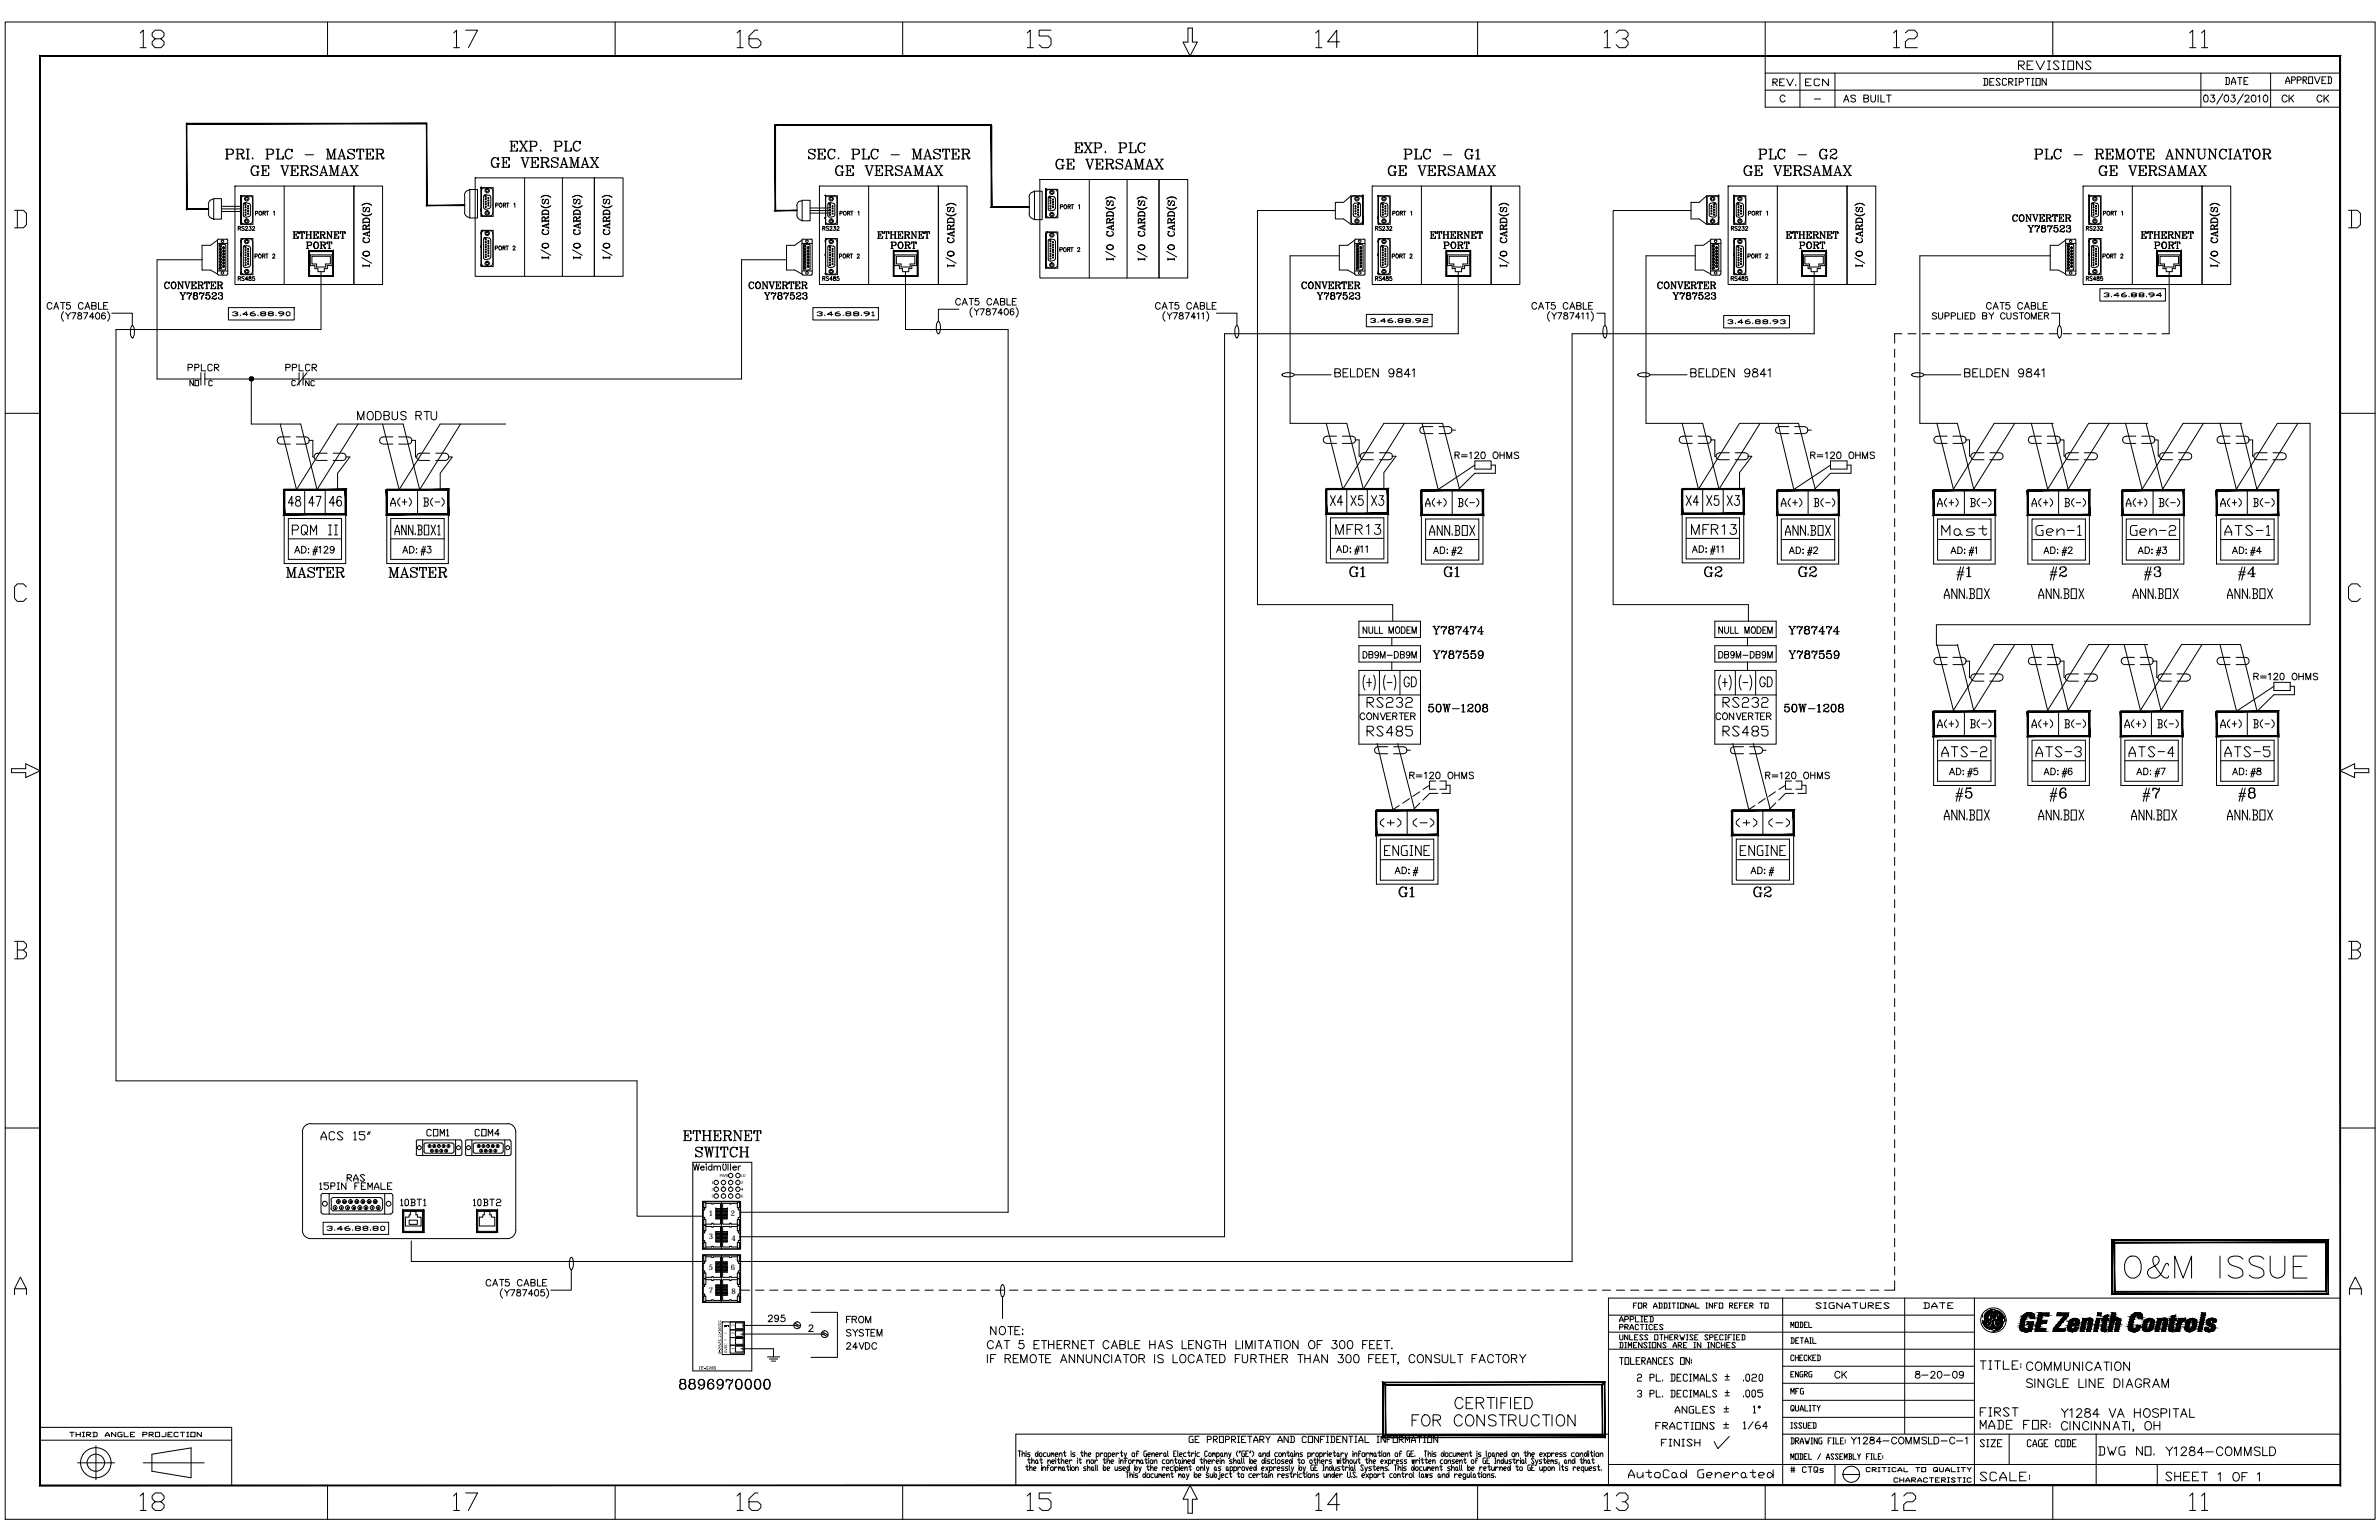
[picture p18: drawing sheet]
<svg xmlns="http://www.w3.org/2000/svg" width="432mm" height="279mm" viewBox="0 0 432 279" stroke-linecap="round" stroke-linejoin="round" font-family="sans-serif">
<defs><g id="words">
<g font-size="1.4">
<text x="128.7" y="220.7">1</text>
<text x="132.6" y="220.7">2</text>
<text x="128.7" y="224.8">3</text>
<text x="132.8" y="225.1">4</text>
<text x="128.7" y="230.3">5</text>
<text x="132.6" y="230.3">6</text>
<text x="128.7" y="234.5">7</text>
<text x="132.8" y="234.8">8</text>
</g>
</g></defs>
<!-- layer: 1 -->
<g fill="#000" stroke="#000" stroke-width=".18">
<path d="M383.3 224.9h39.3zM383.4 225l39.2-.1zM422.6 224.9v9.9zM422.5 225l.1 9.8zM383.3 234.8h39.3zM383.3 234.8l39.2-.1zM383.3 224.9v9.9zM383.3 224.9l.1 9.8z"/>
<path d="M383.3 225l.5 .4zM383.3 225l.5 .4z"/>
<path d="M383.7 225.4l.2 .1 38.3-.1zM383.9 225.5l38.3-.1-.1 .1zM422.2 225.4v9zM422.1 225.5l.1 8.9zM383.7 234.4h38.5zM383.7 234.4l38.4-.1zM383.7 225.4v9l.2-.1zM383.7 225.4l.2 .1v8.8z"/>
<path d="M422.1 225.4l.4-.4zM422.5 225h.1l-.4 .4z"/>
<path d="M251 250.8h40.3zM251.1 250.8h40.2zM291.3 250.8v10zM291.2 250.8l.1 10zM251 260.8h40.3zM251 260.8l40.2-.1zM251 250.8v10l.1-.1zM251 250.8h.1v9.9z"/>
<path d="M251.1 250.8h-.1l.5 .4zM251 250.8l.5 .4-.1 .1z"/>
<path d="M251.4 251.2h39.5zM251.5 251.3l39.4-.1zM290.9 251.2v9.2zM290.8 251.3l.1 9.1zM251.4 260.4h39.5zM251.4 260.4l39.4-.1zM251.4 251.2v9.2zM251.4 251.2l.1 9.1z"/>
<path d="M290.8 251.2l.1 .1 .3-.5zM291.2 250.8h.1l-.4 .5z"/>
<path d="M251 260.7l.1 .1 .3-.5zM251.4 260.3l.1 .1-.4 .4z"/>
<path d="M290.9 260.3l-.1 .1 .5 .3zM290.8 260.4l.5 .3-.1 .1z"/>
</g>
<g fill="none" stroke="#000" stroke-width=".18">
<path d="M42.6 33.8h21.6v17.8h-21.6zM43.7 39.6h.1M43.7 35.5h.1M43.7 39.5h.1M43.7 39.4h.1M43.7 39.6v1.1M43.7 39.7h.1M43.7 39.5v-4h2.2v5.2h-2.2M44.2 37.1v2l.1 .2 .2 .1M44.2 37.1l.1-.3h.2l.8 .1 .1 .3M44.3 35.5l-.3 .1-.2 .4v4.1M44.3 35.6h1.1"/>
<path d="M44.3 36.9l.3 .1zM45.3 35.5l.5 .3v.2M45.4 39l-.1 .2-.8 .2M45.5 37.2v1.8M45.9 36v4.1M46.4 38.7h.4v-.3l-.4-.1v.7M47 38.4l.2-.1a.36 .36 0 0 1 .3 .4 .36 .36 0 0 1-.3 .3l-.2-.2zM47.7 38.7l.4-.1v-.2l-.4-.1v.7M47.9 38.7l.3 .3M48.3 38.3h.4M48.5 38.3v.7M49.6 38.5l.2-.2v.7"/>
<path d="M51.6 33.8v17.8M64.2 33.8h5.2v17.8h-5.2zM86.2 32.3h21.7v17.8h-21.7zM87.3 38h.1M87.3 34.1h.1M87.3 34h.1M87.3 38.2h.1M87.3 39.3v-5.2v5.2M87.3 37.9h.1M87.3 37.9v.1M87.3 34.1v3.8M87.3 38.2v1.1"/>
<path d="M87.3 34.1h2.2v5.2h-2.2M87.4 34.6l.1 4.3 .4 .3h1l.3-.1 .2-.4M87.8 37.6l.1 .3h.2M87.8 35.7v1.9M87.9 35.4l.3 .1zM88.8 35.4l.2 .3M88.8 35.4l-.8-.1-.2 .3M88.8 37.9l-.6 .1M89 37.5l-.2 .3M89.1 35.7v1.8M89.4 34.6l-.2-.4-1.3-.1-.3 .1-.2 .4M89.5 34.6v4.1"/>
<path d="M89.8 28.6a1.01 1.01 0 0 0 0 1.8M90 37.2h.4v-.3l-.4-.1v.8M90.1 29.7h.6M90.4 28.8v.3v-.5v.2a.66 .66 0 0 0-.8-.2 .66 .66 0 0 0-.4 .7 .78 .78 0 0 0 .1 .8 .78 .78 0 0 0 .9 .2l.2-.2M90.4 29.7v.7M90.7 36.9a.34 .34 0 0 1 .4 .3 .34 .34 0 0 1-.4 .4l-.1-.3zM91.1 28.6h1.3v.5l-.1-.5M91.1 30.4h1.3v-.5l-.1 .5M91.3 28.6v1.8M91.4 37.2h.4v-.3l-.4-.1v.8M91.4 28.6v1.8M91.4 29.4h.5"/>
<path d="M91.6 37.2l.2 .4M91.9 29.1v.7M91.9 36.8h.5M92.1 36.8v.8M92.6 25.6h1.3v.5l-.1-.5M92.6 27.4h1.3v-.5l-.1 .5M92.8 25.6v1.8M92.9 25.6v1.8M92.9 26.5h.5M93.3 37l.1-.2v.8M93.4 26.1v.7M94.2 25.6h.6"/>
<path d="M94.2 27.4h.6M94.4 25.6l1.1 1.8M94.5 25.6l1.1 1.8M94.5 28.6h.6M94.7 28.6l.6 1.8 .6-1.8M94.8 28.6l.5 1.5M95.2 32.3v17.8M95.3 25.6h.5M95.3 27.4h.5M95.6 28.6h.5M95.6 25.6l-1.2 1.8M96 25.6h1a.47 .47 0 0 1 .5 .5 .47 .47 0 0 1-.5 .5h-.6"/>
<path d="M96 27.4h.6M96.3 25.6v1.8M96.3 28.6h1.4v.5l-.1-.5M96.3 30.4h1.4v-.5l-.1 .5M96.4 25.6v1.8M96.6 28.6v1.8M96.7 29.4h.5M96.7 28.6v1.8M97 25.6a.48 .48 0 0 1 .4 .5 .48 .48 0 0 1-.4 .5M97.2 29.1v.7M98.1 27.3h.1zM98.1 28.6h1l.3 .1 .2 .2-.2 .5h-1"/>
<path d="M98.1 30.4h.6M98.2 37.3a1.21 1.21 0 0 0 1.8 0M98.2 35.8a1.21 1.21 0 0 1 1.8 0M98.3 37.4l.6 .2 1-.2M98.3 35.7l.6-.2 1 .2M98.4 28.6v1.8M98.4 39.6l.2-.2 .3 .2M98.4 39v-.5a.64 .64 0 0 1 .6-.4 .64 .64 0 0 1 .6 .4v.5M98.4 38.5a.68 .68 0 0 1 1.2 0M98.4 38.9h1.2M98.4 38.8h1.2M98.9 29.4l.2 .2 .4 .7 .2-.1"/>
<path d="M99 29.5l.4 .9h.2l.1-.3M99.1 28.6l.4 .3-.1 .4-.3 .1M99.2 36.2l-.5 .8a.41 .41 0 0 1-.3-.4 .41 .41 0 0 1 .3-.4h-.3h.2M99.4 39.3h.2l-.1 .2-.5 .2M99.4 36.9l.2 .1h-.4a.39 .39 0 0 0 .4-.6 .39 .39 0 0 0-.7 0l-.2 .6M99.5 39.3v.1l-.6 .4M99.6 39.9v.4M100.1 29l1 .5a.56 .56 0 0 1-.1 .9 .56 .56 0 0 1-.8-.3l-.1-.2v.5l.1-.3M100.6 25.6h1a.47 .47 0 0 1 .4 .5 .47 .47 0 0 1-.4 .5h-.7M100.6 27.4h.5M100.8 25.6v1.8M100.9 25.6v1.8"/>
<path d="M101.2 28.8l.1-.2v.5a.61 .61 0 0 0-.6-.5 .61 .61 0 0 0-.6 .4l.2 .3 1 .5M101.6 25.6a.48 .48 0 0 1 .3 .5 .48 .48 0 0 1-.3 .5M101.6 30.4h.5M101.8 30.4l.6-1.8 .6 1.8M102 29.9h.7M102.1 32.3v17.8M102.4 28.8l.5 1.6M102.4 27.4h1.3v-.5l-.1 .5M102.4 25.6h.6M102.6 30.4h.5M102.7 25.6v1.8M102.8 25.6v1.8"/>
<path d="M103.4 28.6h.3l.5 1.5M103.4 30.4h.5M103.6 30.4v-1.8l.6 1.8 .6-1.8v1.8M103.9 37.3a1.21 1.21 0 0 0 1.8 0M103.9 35.8a1.21 1.21 0 0 1 1.8 0M104 37.4l.7 .2 .9-.2M104 35.7l.7-.2 .9 .2M104.1 39.6l.2-.2 .4 .2M104.1 39v-.5a.64 .64 0 0 1 .6-.4 .64 .64 0 0 1 .6 .4v.5M104.1 38.5a.68 .68 0 0 1 1.2 0M104.1 38.9h1.2M104.1 38.8h1.2"/>
<path d="M104.6 30.4h.6M104.6 25.6a1.01 1.01 0 0 0 0 1.8M104.8 28.6h.4M104.9 36.2l-.5 .8a.41 .41 0 0 1-.3-.4 .41 .41 0 0 1 .4-.4h-.4h.2M104.9 28.6v1.8M105.1 39.3h.2v.2l-.6 .2M105.1 36.9l.2 .1h-.3a.39 .39 0 0 0 .3-.6 .39 .39 0 0 0-.6 0l-.3 .6M105.2 39.3l.1 .1-.6 .4M105.2 25.9l.1 .2v-.5l-.1 .3a.66 .66 0 0 0-.7-.2 .66 .66 0 0 0-.5 .6 .78 .78 0 0 0 .2 .8 .78 .78 0 0 0 .8 .2l.3-.3M105.3 39.9v.4M105.4 30.4h.5M105.6 30.4l.6-1.8 .6 1.8"/>
<path d="M105.8 29.9h.7M106.2 28.8l.5 1.6M106.4 30.4h.5M107.1 28.6h.6M107.1 30.4h.6M107.3 28.6l1.1 1.8M107.4 28.6l1.1 1.8M107.9 32.3h5.2v17.8h-5.2zM108.2 28.6h.5M108.2 30.4h.5M108.5 28.6l-1.2 1.8M109.3 37.3a1.27 1.27 0 0 0 1.8 0"/>
<path d="M109.3 35.8a1.27 1.27 0 0 1 1.8 0M109.4 37.4l.7 .2 .9-.2M109.4 35.7l.7-.2 .9 .2M109.5 39.6l.2-.2 .4 .2M109.5 39v-.5a.64 .64 0 0 1 .6-.4 .64 .64 0 0 1 .6 .4v.5M109.5 38.5a.68 .68 0 0 1 1.2 0M109.5 38.9h1.2M109.5 38.8h1.2M110.3 36.2l-.5 .8-.3-.3 .2-.5h.1h-.3h.2M110.5 39.3h.2l-.1 .2-.5 .2M110.5 36.9l.2 .1h-.4a.39 .39 0 0 0 .4-.5 .39 .39 0 0 0-.5-.3l-.4 .8M110.6 39.3v.2l-.4 .1-.1 .2"/>
<path d="M110.7 39.9v.4M148.7 33.8h21.6v17.8h-21.6zM149.8 39.5h.1M149.8 39.4h.1M149.8 35.5h.1M149.8 39.6h.1M149.8 35.5h2.2v5.2h-2.2v-5.2v5.2v-1M149.8 35.6h.1M149.8 35.5v.1M149.8 39.4v.1M149.8 39.7h.1M149.8 39.6v.1"/>
<path d="M149.8 35.6v3.8M149.9 36v4.1M150.3 37.1l.1-.3h.2l.7 .1 .2 .2v1.9M150.3 37.1v2l.1 .2 .2 .1M150.3 35.5l-.4 .3-.1 .2M150.3 35.6h1.1M150.4 36.9l.3 .1zM151.4 35.5l.4 .3 .1 .2v4.1M151.5 39l-.1 .2-.8 .2M152.5 38.7h.3v-.3l-.3-.1v.7M153.8 38.7l.4-.1v-.2l-.4-.1v.7M154 38.7l.3 .3"/>
<path d="M154.4 38.3h.4M154.6 38.3v.7M155.7 38.5l.2-.2v.7M157.7 33.8v17.8M170.3 33.8h5.2v17.8h-5.2zM188.7 32.6h21.7v17.8h-21.7zM189.8 38.3h.1M189.8 34.3h.1M189.8 38.4h.1M189.8 38.5h.1M189.8 39.5v-5.2v5.2M189.8 34.4h.1"/>
<path d="M189.8 34.3v.1M189.8 38.2h.1M189.8 38.2v.1M189.8 34.4v3.8M189.8 38.5v1M189.8 34.3h2.2v5.2h-2.2M189.9 38.9l.2 .5h.3M190.4 34.4l-.5 .2v.3v4.1M190.4 34.4l1.3 .1 .2 .4M190.4 39.5h1M190.4 35.7l.3 .1zM190.6 35.6h-.2l-.1 .3v2.2l.2 .1h.8"/>
<path d="M190.6 35.6l.7 .1M191.3 35.7l.2 .3M191.5 37.8l-.2 .3M191.6 36v1.8M191.9 38.9l-.1 .3-.4 .2M192 34.9v4.1M192.2 28.9a1.01 1.01 0 0 0 0 1.8M192.5 37.5h.4v-.2l-.4-.2v.8M192.6 30h.6M192.8 29.1l.1 .3v-.5l-.1 .2a.66 .66 0 0 0-.7-.2 .66 .66 0 0 0-.4 .7 .78 .78 0 0 0 .1 .8 .78 .78 0 0 0 .9 .2l.1-.2M192.8 30v.7M192.9 30v.7"/>
<path d="M193.2 37.2a.34 .34 0 0 1 .4 .3 .34 .34 0 0 1-.4 .4l-.1-.3zM193.6 28.9h1.3v.5l-.1-.5M193.6 30.7h1.3v-.5l-.1 .5M193.8 28.9v1.8M193.9 37.5h.3v-.3l-.3-.1v.8M193.9 28.9v1.8M193.9 29.7h.5M194.1 37.5l.2 .4M194.4 29.4v.7M194.4 37.1h.5M194.6 37.1v.8M195 25.9h1.4v.5l-.1-.5"/>
<path d="M195 27.7h1.4v-.5l-.1 .5M195.3 25.9v1.8M195.4 25.9v1.8M195.4 26.8h.5M195.8 37.3l.1-.2v.8M195.9 26.4v.7M196.7 25.9h.5M196.7 27.7h.5M196.9 25.9l1.1 1.8M197 25.9l1.1 1.8M197 28.9h.5M197.2 28.9l.6 1.8 .6-1.8"/>
<path d="M197.3 28.9l.5 1.5M197.7 32.6v17.8M197.8 25.9h.5M197.8 27.7h.5M198 28.9h.6M198.1 25.9l-1.2 1.8M198.5 25.9h1a.47 .47 0 0 1 .5 .5 .47 .47 0 0 1-.5 .5h-.6M198.5 27.7h.6M198.8 25.9v1.8M198.8 28.9h1.4v.5l-.1-.5M198.8 30.7h1.4v-.5l-.1 .5M198.9 25.9v1.8"/>
<path d="M199.1 28.9v1.8M199.2 29.7h.5M199.2 28.9v1.8M199.5 25.9a.48 .48 0 0 1 .4 .5 .48 .48 0 0 1-.4 .5M199.7 29.4v.7M200.5 27.6h.2zM200.6 28.9h1l.3 .1 .2 .2-.2 .4-1 .1M200.6 30.7h.6M200.7 37.6a1.21 1.21 0 0 0 1.8 0M200.7 36.1a1.13 1.13 0 0 1 1.8 0M200.8 37.7l.6 .2 1-.2M200.8 36l.6-.2 1 .2"/>
<path d="M200.8 28.9v1.8M200.9 39.9l.2-.2 .3 .2M200.9 39.3v-.5a.62 .62 0 0 1 .6-.4 .62 .62 0 0 1 .6 .4v.5M200.9 38.8a.68 .68 0 0 1 1.2 0M200.9 39.2h1.2M200.9 39.1h1.2M200.9 28.9v1.8M201.4 29.7l.2 .2 .4 .7 .2-.1M201.5 40l.5-.2 .1-.2h-.2l.1 .1-.6 .4M201.6 29.8l.3 .9h.2l.1-.3M201.6 28.9l.4 .3-.1 .4-.3 .1M201.7 36.5l-.5 .8a.41 .41 0 0 1-.3-.5 .41 .41 0 0 1 .3-.3h-.3h.2"/>
<path d="M201.9 37.2l.2 .1h-.4a.38 .38 0 0 0 .4-.5 .38 .38 0 0 0-.6-.3l-.3 .8M202.6 29.3l1 .5a.56 .56 0 0 1-.1 .9 .56 .56 0 0 1-.8-.3l-.1-.2v.5l.1-.3M203 25.9h1.1a.47 .47 0 0 1 .4 .5 .47 .47 0 0 1-.4 .5h-.7M203 27.7h.6M203.3 25.9v1.8M203.4 25.9v1.8M203.7 29.1l.1-.2v.5a.61 .61 0 0 0-.6-.5 .61 .61 0 0 0-.6 .4l.1 .3 1.1 .5M204.1 25.9a.48 .48 0 0 1 .3 .5 .48 .48 0 0 1-.3 .5M204.1 30.7h.5M204.3 30.7l.6-1.8 .6 1.8M204.4 30.2h.8M204.6 32.6v17.8"/>
<path d="M204.9 29.1l.5 1.6M204.9 27.7h1.3v-.5l-.1 .5M204.9 25.9h.6M205.1 30.7h.5M205.2 25.9v1.8M205.9 28.9h.3l.5 1.5M205.9 30.7h.5M206.1 30.7v-1.8l.6 1.8 .6-1.8v1.8M206.4 37.6a1.26 1.26 0 0 0 1.8 0M206.4 36.1a1.17 1.17 0 0 1 1.8 0M206.5 37.7l.7 .2 .9-.2M206.5 36l.7-.2 .9 .2"/>
<path d="M206.6 39.9l.2-.2 .4 .2M206.6 39.3v-.5a.62 .62 0 0 1 .6-.4 .62 .62 0 0 1 .6 .4v.5M206.6 38.8a.68 .68 0 0 1 1.2 0M206.6 39.2h1.2M206.6 39.1h1.2M207.1 30.7h.6M207.1 25.9a1.01 1.01 0 0 0 0 1.8M207.3 28.9h.4M207.4 36.5l-.5 .8a.41 .41 0 0 1-.3-.5 .41 .41 0 0 1 .3-.3h-.3h.2M207.4 28.9v1.8M207.6 39.6l.2 .2-.6 .2M207.6 37.2l.2 .1h-.4a.38 .38 0 0 0 .4-.5 .38 .38 0 0 0-.6-.3l-.3 .8"/>
<path d="M207.7 39.6v.1l-.5 .4M207.7 26.2l.1 .2v-.5l-.1 .3a.66 .66 0 0 0-.7-.2 .66 .66 0 0 0-.5 .6 .78 .78 0 0 0 .2 .8 .78 .78 0 0 0 .8 .2l.3-.3M207.9 30.7h.5M208.1 30.7l.6-1.8 .6 1.8M208.3 30.2h.7M208.7 29.1l.5 1.6M208.9 30.7h.5M209.6 28.9h.6M209.6 30.7h.6M209.8 28.9l1.1 1.8M209.9 28.9l1.1 1.8M210.4 32.6h5.2v17.8h-5.2z"/>
<path d="M210.7 28.9h.5M210.7 30.7h.5M211 28.9l-1.2 1.8M211.8 37.6a1.27 1.27 0 0 0 1.8 0M211.8 36.1a1.18 1.18 0 0 1 1.8 0M211.9 37.7l.7 .2 .9-.2M211.9 36l.7-.2 .9 .2M212 39.9l.2-.2 .4 .2M212 39.3v-.5a.62 .62 0 0 1 .6-.4 .62 .62 0 0 1 .6 .4v.5M212 38.8a.68 .68 0 0 1 1.2 0M212 39.2h1.2M212 39.1h1.2"/>
<path d="M212.8 36.5l-.5 .8-.3-.3 .1-.5h.2h-.3h.1M213 39.6l.2 .2-.6 .2M213 37.2l.2 .1h-.4a.38 .38 0 0 0 .4-.5 .38 .38 0 0 0-.6-.3l-.3 .8M213.1 39.6v.2l-.4 .1-.1 .2M245.6 39l.3 .3M245.7 35.5l-.4 .3v.2v4.1M245.8 35.6h1M245.9 36.9l-.3 .3v1.8M245.9 39.3l.7 .1M246.5 36.9l.3 .1zM246.5 36.8h.3l.1 .3M246.6 36.8l-.7 .1"/>
<path d="M246.8 35.5l.4 .3 .1 .2M246.9 39.1l-.1 .2-.3 .1M246.9 37.1v2M247.3 39.6h.1M247.3 35.5h.1M247.4 39.4h.1M247.4 39.5h.1M247.4 35.5h-2.2v5.2h2.2v-5.2v5.2v-1M247.4 35.5h.1M247.4 35.6h.1M247.4 35.5v.1M247.4 39.6h.1"/>
<path d="M247.4 39.4v.1M247.4 39.7h.1M247.4 39.6v.1M247.4 35.6l-.1 4.5M249.1 33.8h21.6v17.8h-21.6zM250.1 39.6h.1M250.1 35.5h.1M250.1 39.5h.1M250.1 39.4h.1M250.2 39.6v1.1M250.2 39.7h.1M250.2 39.6h.1"/>
<path d="M250.2 39.5v-4h2.1v5.2h-2.1M250.2 36v4.1M250.6 37.1v2l.1 .2 .3 .1M250.6 37.1l.1-.3h.3l.7 .1 .2 .3M250.6 35.5l-.4 .3v.2M250.7 35.6h1.1M250.8 36.9l.2 .1zM251.7 35.5l.5 .3v.2M251.9 39l-.2 .2-.7 .2M251.9 37.2v1.8M252.3 36v4.1M252.6 30.1a1.01 1.01 0 0 0 0 1.7"/>
<path d="M252.8 38.7h.4v-.3l-.4-.1v.7M252.9 31.2h.6M253.2 30.3l.1 .3v-.5l-.1 .2a.66 .66 0 0 0-.8-.2 .66 .66 0 0 0-.4 .6 .78 .78 0 0 0 .2 .9 .78 .78 0 0 0 .8 .2l.2-.2M253.2 31.2v.6M253.3 31.2v.6M253.5 38.4l.1-.1a.36 .36 0 0 1 .3 .4 .36 .36 0 0 1-.3 .3l-.2-.2zM253.8 30.1h1.4v.5l-.1-.5M253.8 31.8h1.4v-.5l-.1 .5M254.1 30.1v1.7M254.1 38.7l.4-.1 .1-.2-.5-.1v.7M254.2 30.1v1.7M254.2 30.9h.5"/>
<path d="M254.4 38.7l.2 .3M254.7 30.6v.7M254.7 38.3h.5M254.8 27.1h1a.47 .47 0 0 1 .5 .4 .47 .47 0 0 1-.5 .5h-.6M254.8 28.8h.6M254.9 38.3v.7M255.1 27.1v1.7M255.2 27.1v1.7M255.8 27.1a.48 .48 0 0 1 .4 .4 .48 .48 0 0 1-.4 .5M256 38.5l.2-.2v.7M256.7 28.8h1.3v-.5l-.1 .5M256.7 27.1h.6"/>
<path d="M257 27.1v1.7M257.1 27.1v1.7M257.4 30.1h.5M257.5 30.1l.6 1.7 .6-1.7M257.6 30.1l.5 1.5M258 33.8v17.8M258.4 30.1h.5M258.9 27.1a1.01 1.01 0 0 0 0 1.7M259.1 30.1h1.4v.5l-.1-.5M259.1 31.8h1.4v-.5l-.1 .5M259.4 30.1v1.7M259.5 30.9h.5"/>
<path d="M259.5 30.1v1.7M259.5 27.3l.1 .3v-.5l-.1 .2a.66 .66 0 0 0-.7-.2 .66 .66 0 0 0-.5 .6 .78 .78 0 0 0 .2 .9 .78 .78 0 0 0 .8 .2l.3-.4M260 30.6v.7M260.9 30.1h1l.3 .1 .2 .2-.2 .4-.9 .1M260.9 31.8h.6M261.2 30.1v1.7M261.3 30.1v1.7M261.7 30.9l.2 .2 .3 .6h.2M261.8 31l.3 .8h.3v-.2M261.9 30.1l.4 .3-.1 .3-.3 .2M262 28.1h1.5M262.9 30.5l1 .5a.56 .56 0 0 1-.1 .9 .56 .56 0 0 1-.9-.3v-.3v.5v-.2"/>
<path d="M264 30.3v-.2v.5a.61 .61 0 0 0-.5-.5 .61 .61 0 0 0-.6 .4l.1 .2 1 .6M264.4 31.8h.5M264.6 31.8l.6-1.7 .6 1.7M264.7 31.3h.8M265.2 30.3l.5 1.5M265.4 31.8h.6M266.2 30.1h.3l.6 1.5M266.2 31.8h.5M266.5 31.8v-1.7l.6 1.7 .5-1.7v1.7M266.5 27.1a1.01 1.01 0 0 0 0 1.7M266.8 28.2h.6M267.1 27.3l.1 .3v-.5l-.1 .2a.66 .66 0 0 0-.8-.2 .66 .66 0 0 0-.4 .6 .78 .78 0 0 0 .2 .9 .78 .78 0 0 0 .8 .2l.2-.2"/>
<path d="M267.1 28.2v.6M267.2 28.2v.6M267.4 31.8h.6M267.6 30.1h.4M267.7 30.1v1.7M267.9 27.4l.4-.3v1.7M267.9 28.8h.7M268.2 27.1v1.7M268.2 31.8h.5M268.4 31.8l.6-1.7 .6 1.7M268.6 31.3h.7M269 30.3l.5 1.5"/>
<path d="M269.3 31.8h.5M269.9 30.1h.5M269.9 31.8h.5M270.1 30.1l1.1 1.7M270.2 30.1l1.1 1.7M270.7 33.8h5.2v17.8h-5.2zM270.9 30.1h.6M270.9 31.8h.6M271.3 30.1l-1.2 1.7M272 38.7a1.18 1.18 0 0 0 1.9 0M272 37.3a1.27 1.27 0 0 1 1.9 0M272.2 38.9l.7 .2 .9-.2"/>
<path d="M272.2 37.2l.7-.3 .9 .3M272.3 39.9a.68 .68 0 0 1 1.2 0M273.1 37.6l-.4 .8a.36 .36 0 0 1-.4-.4 .36 .36 0 0 1 .3-.4h-.3l.2 .1M273.3 38.4h.2h-.4a.37 .37 0 0 0 .4-.5 .37 .37 0 0 0-.6-.2l-.3 .7M309.8 35.5h2.2v5.2h-2.2zM309.9 36v4.1M310.2 39l.2 .2 .7 .2M310.3 35.5l-.2 .1-.3 .4M310.3 35.6h1.1M311.1 36.8l-.8 .3-.1 1.9M311.1 36.9l.2 .1zM311.1 36.8h.3l.1 .3"/>
<path d="M311.4 35.5l.4 .3 .1 .2v4.1M311.5 37.1v2l-.1 .2-.3 .1M311.9 39.6h.1M311.9 35.5h.1M311.9 39.4h.1M311.9 39.5h.1M311.9 35.6h.1M311.9 35.5l.1 .1M311.9 39.7h.1M311.9 39.6l.1 .1M311.9 35.5v5.2M312 35.5h.1"/>
<path d="M312 39.6h.1M312 39.4v.1M313.7 33.8h21.6v17.8h-21.6zM314.7 39.5h.1M314.7 39.4h.1M314.7 39.6h.1M314.7 35.5h.1M314.7 39.6v1.1M314.7 35.5l.1 5.2M314.7 35.5l.1 .1M314.7 35.5h2.2v5.2h-2.2M314.7 35.5v5.2"/>
<path d="M314.7 39.7h.1M314.8 39.4v.1M315.1 37.1v2l.2 .2 .2 .1M315.2 35.5l-.2 .1-.2 .4M315.3 35.6h1M315.3 36.9l.3 .1zM315.5 36.8h-.2l-.2 .3M315.5 36.8l.7 .1M316.2 36.9l.2 .3M316.2 39.3l-.7 .1M316.3 35.5l.4 .3 .1 .2v4.1M316.4 39l-.2 .3"/>
<path d="M316.5 37.2v1.8M317.3 38.7h.4l.1-.3-.5-.1v.7M318.7 38.7l.4-.1v-.2l-.4-.1v.7M319 38.7l.2 .3M319.3 38.3h.5M319.5 38.3v.7M320.6 38.5l.2-.2v.7M322.6 33.8v17.8M335.3 33.8h5.2v17.8h-5.2zM378.1 33.8h21.6v17.8h-21.6zM379.1 39.5h.1M379.2 39.6v.1"/>
<path d="M379.2 39.4v.1M379.2 39.6h.1M379.2 35.5v.1M379.2 35.5h.1M379.2 35.5h2.2v5.2h-2.2zM379.2 39.5h.1M379.2 39.4h.1M379.2 39.7h.1M379.2 35.6h.1M379.2 35.5v5.2M379.6 39.1l.1 .2 .2 .1M379.6 37.1v2"/>
<path d="M379.7 35.5l-.3 .1-.2 .4M379.7 35.6h1.1M379.8 36.9l.2 .1zM379.9 36.8h-.2l-.1 .3M380 36.8l.6 .1M380.6 36.9l.2 .3M380.6 39.3l-.6 .1M380.8 35.5l.4 .3 .1 .2v4.1M380.8 39l-.2 .3M380.9 37.2v1.8M381.8 38.7h.4v-.3l-.4-.1v.7M383.2 38.7l.4-.1v-.2l-.4-.1v.7"/>
<path d="M383.4 38.7l.2 .3M383.7 38.3h.5M384 38.3v.7M385.1 38.5l.1-.2v.7M387 33.8v17.8M399.7 33.8h5.2v17.8h-5.2zM36.7 44.5h1.5l1.3-.9v6.1l-1.3-.7h-1.5zM39.5 49.7l.2 .2M39.5 49.2h1.8M39.5 44.2h1.8M39.7 43.4l-.2 .2M39.7 49.9h1.5"/>
<path d="M39.7 43.4h1.5M39.7 48.8l.3 .2h.7M39.8 44.5v4.3M40 44.3l-.3 .2M40 45.8l.1 .1M40 46.4h.1l-.1-.1v.2M40 46.9l.1 .1M40 44.7h.1M40 48h.1M40 44.3h.7M40.1 48.6h-.1l.1 .1M40.1 47.5l-.1 .1 .1-.1"/>
<path d="M40.1 45.8h.1M40.1 45.2l-.1 .1M40.5 46h.2M40.5 45l.2 .1v-.2l-.1 .2M40.5 45.6h.2zM40.5 48.2h.2M40.5 47.7h.2M40.5 47.9h.2l-.1-.1v.1M40.5 46.1v.1M40.6 47.2v.1M40.6 48.4h.1M40.7 47.1l-.2 .1"/>
<path d="M40.7 47.2l-.1 .1M40.7 46.6h-.2M40.7 46.7l-.2 .1M40.7 46.1l-.2 .1M40.7 45.5h-.2M40.7 44.3l.3 .2M41 48.8l-.3 .2M41 44.5v4.3M41.1 43.4l.2 .2v6.1M41.3 49.7l-.2 .2M43.2 50.5h.4l.1-.3h-.5v.7M43.2 41.4h.5v-.2l-.5-.1v.7"/>
<path d="M43.4 50.5l.3 .4M43.4 41.4l.3 .4M43.7 49.6h.1M43.7 46.1h.1M43.7 43.8h.1M43.7 46.3h.1M43.7 43.6h.1zM43.7 49.8h.2M43.7 40.7v-5.2v5.2M43.7 49.5h.1M43.7 43.9h.1M43.7 46.4h.1"/>
<path d="M43.7 46.2h.1M43.7 43.3h2.2v6.5h-2.2zM43.8 43.8l.1 5.7 .4 .3h1l.3-.1 .2-.4M43.8 40.1l.2 .4 .3 .1M43.8 43.6h-.1M44 43.4v-.2v.2M44 43.2v.2M44.2 48.2l.1 .3h.2M44.3 40.7h1.1M44.3 50.3h-.4v.1l.4 .3v.2l-.4-.1M44.3 41.2h-.4l.1 .2 .3 .2v.2l-.4-.1M44.4 44.6l.2 .1z"/>
<path d="M44.5 44.5l-.2 .1-.1 .2v3.4M44.5 41.2l.1-.1a.21 .21 0 0 1 .3 .1 .21 .21 0 0 1-.1 .3l-.3 .3h.5M44.5 44.5l.7 .2M45 50.6h-.5l.3-.4v.7M45.2 44.6l.2 .4M45.2 48.4l-.7 .2M45.2 50.2v.2a.26 .26 0 0 1 .4 .2 .26 .26 0 0 1-.2 .3h-.2a.36 .36 0 0 1 0-.4 .36 .36 0 0 1 .4-.2l-.2-.1zM45.2 41.1h.4l-.1 .3a.24 .24 0 0 1 0 .4 .24 .24 0 0 1-.4-.1M45.4 48.1l-.2 .3M45.5 45v3.1M45.8 43.8l-.2-.4-1.3-.1-.3 .1-.2 .4M45.8 40.1l-.2 .4-.3 .1"/>
<path d="M45.8 41.2l.1-.1a.2 .2 0 0 1 .3 .1 .2 .2 0 0 1-.1 .3l-.3 .3h.4M45.9 43.8v5.5M46.2 50.2h-.3l-.1 .3a.25 .25 0 0 1 .4 0 .25 .25 0 0 1-.1 .4 .25 .25 0 0 1-.3-.1M46.3 46.5h.4v-.3l-.4-.1v.7M47 46.2v-.1a.34 .34 0 0 1 .4 .4 .34 .34 0 0 1-.4 .3zM47.6 46.5l.4-.1 .1-.2-.5-.1v.7M47.9 46.5l.2 .3M48.2 46.1h.5M48.4 46.1v.7M49.5 46.3v-.2h.3v.4l-.3 .3h.4M87.3 44.7h.1M87.3 48.1h.1"/>
<path d="M87.3 44.9h.1M87.3 42.4h.1M87.3 42.1h.1M87.3 44.8h.1M87.3 48.3h.2M87.3 45h.1M87.3 44.6h.1M87.3 42.3h.1M87.4 44.6h.1M87.4 48.1h.1M87.4 47.8l.2 .4 .3 .1M87.4 42.1l-.1 6.3v-6.6h2.2v6.6h-2.2"/>
<path d="M87.5 42.1h-.2M87.6 41.8v.1M87.6 41.9h.1M87.8 43.4v3.5l.2 .2 .8-.1 .2-.4M87.8 43.4l.1-.3h.3l.7 .2 .1 .2M87.9 41.8l-.4 .3-.1 .2v5.5M87.9 48.3h1.1M87.9 41.9h1.1M88 43.2h.2zM88.9 41.8l.5 .3v.2M89.1 43.5v3.2M89.4 47.8l-.2 .4-.3 .1"/>
<path d="M89.5 42.3v5.5M89.9 45h.4v-.3l-.4-.1v.8M90.6 44.7l.3-.1a.39 .39 0 0 1 .1 .5 .39 .39 0 0 1-.4 .3l-.1-.3zM91.3 45l.4-.1v-.2l-.4-.1v.8M91.5 45l.2 .4M91.8 44.6h.5M92 44.6v.8M93.1 44.8l.1-.2 .3 .1v.2l-.4 .5h.4M98.2 45.3l1.8 1M98.4 44.6a.62 .62 0 0 0 .6 .4 .62 .62 0 0 0 .6-.5 .62 .62 0 0 0-.7-.4 .62 .62 0 0 0-.5 .5 .68 .68 0 0 0 1.2 0M98.4 44.5a.68 .68 0 0 1 1.2 0M98.4 42.2a.68 .68 0 0 0 1.2 0"/>
<path d="M98.4 46.8h1.2M98.4 46.7h1.2M98.4 46.5v.5M98.4 40.1h1.2M98.9 40.1v-.6l-.3-.2-.2 .3v.7M99.2 40.7v.6M99.3 41.7a.47 .47 0 0 1 .2 .7 .47 .47 0 0 1-.6 .2l-.5-.3v-.2l.2-.3-.2-.1h.3l-.1 .1M99.6 40.6l-1.2 .4 1.2 .4M99.6 40.5v.3M99.6 41.2v.3M99.6 46.5v.5M99.6 40.7l-1 .3"/>
<path d="M103.9 45.3l1.8 1M104.1 44.6a.62 .62 0 0 0 .7 .4 .62 .62 0 0 0 .5-.5 .62 .62 0 0 0-.6-.4 .62 .62 0 0 0-.6 .5 .68 .68 0 0 0 1.2 0M104.1 44.5a.68 .68 0 0 1 1.2 0M104.1 42.2a.68 .68 0 0 0 1.2 0M104.1 46.8h1.2M104.1 46.7h1.2M104.1 40.1h1.2M104.1 46.5v.5M104.7 40.1l-.1-.6-.3-.2-.2 .3v.7M105 40.7v.6M105 41.7a.47 .47 0 0 1 .2 .7 .47 .47 0 0 1-.6 .2l-.4-.3-.1-.2 .2-.3-.2-.1h.4l-.2 .1M105.3 40.6l-1.2 .4 1.2 .4"/>
<path d="M105.3 40.5v.3M105.3 41.2v.3M105.3 46.5v.5M105.3 40.7l-1 .3M109.3 45.3l1.8 1M109.5 44.6a.62 .62 0 0 0 .6 .4 .62 .62 0 0 0 .6-.5 .62 .62 0 0 0-.7-.4 .62 .62 0 0 0-.5 .5 .68 .68 0 0 0 1.2 0M109.5 44.5a.68 .68 0 0 1 1.2 0M109.5 42.2a.68 .68 0 0 0 1.2 0M109.5 46.8h1.2M109.5 46.7h1.2M109.5 40.1h1.2M109.5 46.5v.5"/>
<path d="M110.1 40.1l-.1-.7h-.4l-.1 .2v.7M110.3 40.7v.6M110.4 41.7a.44 .44 0 0 1 .3 .5 .44 .44 0 0 1-.4 .4l-.6-.1-.2-.3 .2-.4-.2-.1h.3l-.1 .1M110.7 40.6l-1.2 .4 1.2 .4M110.7 40.5v.3M110.7 41.2v.3M110.7 46.5v.5M110.7 40.7l-1 .3M142.8 44.5h1.4l1.4-.9v6.1l-1.4-.7h-1.4zM145.6 49.7l.1 .2M145.6 49.2h1.8M145.6 44.2h1.8"/>
<path d="M145.7 43.4l-.1 .2M145.8 49.9h1.4M145.8 43.4h1.4M145.8 48.8l.2 .2M145.9 44.5v4.3M146 44.3l-.2 .2M146.1 48h.1M146.1 44.7h.1M146.1 46.9l.1 .1M146.1 46.4h.1l-.1-.1v.2M146.1 45.8v.1M146.1 49h.7"/>
<path d="M146.1 44.3h.7M146.1 47.5v.1l.1-.1M146.1 48.6h.1l-.1 .1M146.2 45.2l-.1 .1M146.2 45.8h-.1M146.6 47.7h.1M146.6 47.9h.1v-.1v.1M146.6 48.2h.1M146.6 48.4h.1M146.6 45.6h.1zM146.6 45l.1 .1v-.2v.2M146.6 46h.1"/>
<path d="M146.6 47.2l.1 .1M146.6 46.1v.1M146.7 45.5h-.1M146.7 46.1l-.1 .1M146.7 46.6h-.1M146.7 46.7l-.1 .1M146.7 47.1l-.1 .1M146.7 47.2v.1M146.8 44.3l.2 .2M147 44.5v4.3l-.2 .2M147.2 43.4l.2 .2v6.1M147.4 49.7l-.2 .2"/>
<path d="M149.3 50.5h.4v-.3h-.4v.7M149.3 41.4h.4v-.2l-.4-.1v.7M149.5 50.5l.2 .4M149.5 41.4l.2 .4M149.8 46.2h.1M149.8 43.8h.1M149.8 46.3h.1M149.8 49.8h.1M149.8 49.6h.1M149.8 46.1h.1M149.8 49.5h.1M149.8 46.4h.1"/>
<path d="M149.8 40.1l.3 .4 .2 .1M149.8 43.9h.1M149.8 43.3h2.2v6.5h-2.2zM149.9 43.6h-.1M149.9 43.8v5.5M149.9 43.6h-.1h.1M150 43.4v-.2v.2M150.1 43.2v.2M150.3 48.2l.1 .3h.2M150.3 40.7h1.1M150.4 50.3h-.4v.1l.4 .2-.1 .3-.3-.1M150.4 41.2h-.4v.2l.4 .2-.1 .2-.3-.1"/>
<path d="M150.5 44.6l.2 .1zM150.6 44.5l-.2 .1-.1 .2v3.4M150.6 41.2l.1-.1a.21 .21 0 0 1 .3 .1 .21 .21 0 0 1-.1 .3l-.3 .3h.5M150.6 44.5l.7 .2M151.1 50.6h-.5l.3-.4v.7M151.3 44.6l.2 .4v3.1l-.2 .3M151.3 48.4l-.7 .2M151.3 50.2v.2a.26 .26 0 0 1 .3 .2 .26 .26 0 0 1-.1 .3h-.2a.36 .36 0 0 1 0-.4 .36 .36 0 0 1 .4-.2l-.2-.1zM151.3 41.1h.4l-.3 .3h.2a.24 .24 0 0 1 0 .4 .24 .24 0 0 1-.4-.1M151.9 43.8l-.1 5.7-.4 .3h-1.1l-.4-.3-.1-.2M151.9 41.2l.1-.1a.2 .2 0 0 1 .3 .1 .2 .2 0 0 1-.1 .3l-.3 .3h.4M151.9 40.1l-.2 .4-.3 .1"/>
<path d="M151.9 43.8l-.2-.4-1.4-.1-.4 .3-.1 .2M152.2 50.2h-.3v.3a.25 .25 0 0 1 .4 0 .25 .25 0 0 1-.1 .4 .25 .25 0 0 1-.3-.1M152.4 46.5h.4v-.4h-.4v.7M153 46.2l.1-.1a.34 .34 0 0 1 .4 .4 .34 .34 0 0 1-.4 .3zM153.7 46.5l.4-.1v-.2l-.4-.1v.7M153.9 46.5l.3 .3M154.3 46.1h.4M154.5 46.1v.7M155.6 46.3l.1-.2 .3 .1-.5 .6h.5M189.8 45h.1M189.8 48.4h.1M189.8 45.2h.1"/>
<path d="M189.8 42.7h.1M189.8 42.4h.1zM189.8 45.1h.1M189.8 42.6h.1M189.8 48.6h.2M189.8 45.3h.1M189.8 44.9h.1M189.9 42.6v5.5l.2 .4 .3 .1M189.9 42.4l-.1 6.3v-6.6h2.2v6.6h-2.2M190.1 42.2v-.1v.1M190.1 42.1v.1M190.3 47l.1 .3h.2"/>
<path d="M190.4 42.1l-.5 .3v.2M190.4 42.1l1.3 .1 .2 .4M190.4 48.6h1M190.5 43.4l.2 .1zM191.3 43.5l.2 .3M191.3 43.5l-.8-.1-.2 .1v3.5M191.3 47.3l-.7 .1M191.5 46.9l-.2 .4M191.6 43.8v3.2M191.9 48.1l-.1 .2-.4 .3M192 42.6v5.5M192.4 45.3h.4v-.3l-.4-.1v.7"/>
<path d="M193.8 45.3l.4-.1v-.3h-.4v.7M194 45.3l.2 .3M194.3 44.9h.5M194.5 44.9v.7M195.6 45.1l.1-.2 .3 .1v.2l-.4 .4h.4M200.7 45.6l1.8 1M200.9 44.9a.56 .56 0 0 0 .7 .4 .56 .56 0 0 0 .3-.8 .53 .53 0 0 0-.7-.1 .53 .53 0 0 0-.1 .7l.5 .2 .3-.2 .2-.2M200.9 44.8a.68 .68 0 0 1 1.2 0M200.9 42.5a.68 .68 0 0 0 1.2 0M200.9 40.4h1.2M200.9 47h1.2M200.9 46.8v.4"/>
<path d="M201.4 40.4v-.6l-.3-.2-.2 .3v.7M201.7 41v.5M201.8 42a.47 .47 0 0 1 .2 .7 .47 .47 0 0 1-.6 .2l-.5-.3v-.3l.2-.2-.2-.1h.3l-.1 .1M202.1 40.9l-1.2 .4 1.2 .4M202.1 40.2v.4M202.1 40.8v.3M202.1 41.5v.3M202.1 46.8v.4M202.1 41l-1 .3M206.4 45.6l1.8 1M206.6 44.9a.56 .56 0 0 0 .8 .4 .56 .56 0 0 0 .2-.8 .53 .53 0 0 0-.7-.1 .53 .53 0 0 0-.1 .7l.5 .2 .3-.2 .2-.2M206.6 44.8a.68 .68 0 0 1 1.2 0"/>
<path d="M206.6 42.5a.68 .68 0 0 0 1.2 0M206.6 40.4h1.2M206.6 47h1.2M206.6 46.8v.4M207.2 40.4l-.1-.6-.3-.2-.2 .3v.7M207.4 41v.5M207.5 42a.47 .47 0 0 1 .2 .7 .47 .47 0 0 1-.6 .2l-.5-.3v-.3l.2-.2-.2-.1h.3l-.1 .1M207.8 40.9l-1.2 .4 1.2 .4M207.8 40.2v.4M207.8 40.8v.3M207.8 41.5v.3M207.8 46.8v.4"/>
<path d="M207.8 41l-1 .3M210.6 55.2a.43 .43 0 0 0-.5-.3 .43 .43 0 0 0-.4 .4v.3a.43 .43 0 0 0 .4 .5 .43 .43 0 0 0 .5-.3M210.9 56.1l.5-1.2 .5 1.2M211.1 55.7h.6M211.5 56.5a1.17 1.17 0 0 0 0 1.8M211.8 45.6l1.8 1M211.9 56.7l.4 .6 .4-.6M212 44.9a.59 .59 0 0 0 .7 .4 .59 .59 0 0 0 .4-.7 .57 .57 0 0 0-.7-.2 .57 .57 0 0 0-.3 .6 .64 .64 0 0 0 1.1-.1M212 44.8a.68 .68 0 0 1 1.2 0M212 42.5a.68 .68 0 0 0 1.2 0M212 40.4h1.2M212 47h1.2"/>
<path d="M212 46.8v.4M212.2 54.9h.8M212.3 57.3v.6M212.6 40.4l-.2-.7h-.3l-.1 .2v.7M212.6 54.9v1.2M212.8 41v.5M212.9 42a.44 .44 0 0 1 .3 .5 .44 .44 0 0 1-.5 .4l-.6-.1-.1-.3 .1-.4-.1-.1h.3l-.2 .1M213 56.7h.7l-.5 1.2M213.2 40.9l-1.2 .4 1.2 .4M213.2 40.2v.4M213.2 40.8v.3M213.2 41.5v.3"/>
<path d="M213.2 46.8v.4M213.2 41l-1.1 .3M213.9 54.9h-.6l-.1 .5a.43 .43 0 0 1 .7 0 .43 .43 0 0 1-.1 .6 .43 .43 0 0 1-.6-.1M214.1 56.8v.3l.5 .2 .2 .2a.38 .38 0 0 1-.4 .4 .38 .38 0 0 1-.4-.4l.2-.2 .5-.2v-.2a.38 .38 0 0 0-.6-.1zM215.1 56.7h.8l-.6 1.2M216.3 55.2a.43 .43 0 0 0-.5-.3 .43 .43 0 0 0-.4 .4v.3a.43 .43 0 0 0 .4 .5 .43 .43 0 0 0 .5-.3M216.6 56.1l.5-1.2 .4 1.2M216.8 55.7h.6M217 57.5h-.8l.5-.8v1.2M217.3 57l.3-.3v1.2M217.9 55.5l.6-.1 .1-.4-.7-.1v1.2l.7-.1v-.4l-.2-.1M218.2 57l.2-.3v1.2"/>
<path d="M219 56.5a1.17 1.17 0 0 1 0 1.8M219 54.9v1.2h.7M220 55.5h.4M220.7 54.9h-.7v1.2h.7M220.8 56.8h3.7v2.3M224.4 59.1h.1a1.75 1.75 0 0 1 .3 1.9l-.2 .3a.7 .7 0 0 1-.5-.9v-.6zM236.7 51.2a.71 .71 0 0 0 0 1.2M237.1 51.3v.2v-.3v.1l-.3-.1a.62 .62 0 0 0-.5 .6 .62 .62 0 0 0 .5 .6l.3-.3M237.9 51.2a.59 .59 0 0 0-.4 .6 .59 .59 0 0 0 .6 .5 .57 .57 0 0 0 .3-.7 .57 .57 0 0 0-.6-.4 .73 .73 0 0 0 .1 1.2M238 51.2a.72 .72 0 0 1 0 1.2M238.6 51.2h.3l.7 1.1M238.6 52.4h.4"/>
<path d="M238.8 51.2v1.2M239.1 53.1h.3M239.2 53.1l.4 .6v.6M239.4 54.3h.4M239.4 51.2h.3M239.6 51.2v1.2l-.7-1.1M239.8 53.1h.3M239.9 51.2h.4M240 53.1l-.4 .6M240 51.2l.4 1.2 .4-1.2M240.1 51.2l.3 1M240.4 53.3l.2-.2 .3 .2 .2-.2v.3l-.3 .4v.5"/>
<path d="M240.4 53.1v.3M240.4 53.2l.2-.1 .3 .2M240.6 51.2h.3M241.1 53.4a.78 .78 0 0 0-.4 .9M241.1 51.2h.9v.3l-.1-.3M241.1 52.4h.9v-.4l-.1 .4M241.3 51.2v1.2M241.3 51.7h.4M241.7 51.5v.5M241.8 53.1h-.2v.5h.4l.2-.2v-.3h-.5l-.1 .3 .2 .2M242 53.1l.2 .2-.1 .3h-.1l.3 .2a.43 .43 0 0 1-.3 .5 .43 .43 0 0 1-.5-.2v-.3l.3-.2-.2 .2v.3l.2 .2M242 53.6l.2 .2v.3l-.2 .2"/>
<path d="M242.3 51.2h.7l.2 .1-.1 .4h-.6M242.3 52.4h.4M242.5 51.2v1.2M242.6 53.3l.2-.2 .4 .2 .2-.2v.3l-.3 .4-.1 .5M242.6 53.1v.3M242.7 53.2l.2-.1 .3 .2M242.8 51.7l.3 .6h.2M242.9 51.8l.2 .6 .2-.2M243 51.2l.2 .2-.2 .3M243.1 44.5h1.5l1.3-.9v6.1l-1.3-.7h-1.5zM243.1 46.4h-8.9v30.4M243.4 53.4l-.3 .3-.1 .6"/>
<path d="M243.6 51.2v.3v-.3h.8v.3l-.1-.3M243.8 52.4h.4M243.9 53.1h.5h-.5l-.1 .6a.43 .43 0 0 1 .6-.2 .43 .43 0 0 1 0 .7 .43 .43 0 0 1-.6-.2h.1l-.1 .1M243.9 51.2v1.2M244 51.2v1.2M244.2 53.5l.3 .3-.1 .3-.2 .2M244.6 51.2h.9v.3v-.3M244.6 52.4h.9v-.4v.4M244.8 51.2v1.2M244.8 51.7h.4M245 53.3v.1v-.3h.4h.2l.1 .3-.7 .5-.1 .4M245.2 51.5v.5"/>
<path d="M245.3 40.1l.2 .4 .2 .1M245.4 53.1l.2 .2v.3l-.4 .2M245.7 54.1l-.2 .1h-.6M245.7 54l-.1 .3-.5-.2M245.8 40.7h1M245.8 51.2h.7l.2 .1-.1 .4h-.5M245.8 52.4h.4M245.9 49.7l.2 .2M245.9 49.2h1.8M245.9 44.2h1.8M246 51.2v1.2M246.1 51.2v1.2"/>
<path d="M246.1 43.4l-.2 .2M246.1 53.3v.1v-.3h.6v.5h-.3M246.1 49.9h1.5M246.1 43.4h1.5M246.1 48.8l.3 .2h.8M246.2 44.5v4.3M246.3 51.7l.3 .6h.2M246.4 44.3l-.3 .2M246.4 45.8l.1 .1M246.4 46.4h.1l-.1-.1v.2M246.4 46.9l.1 .1M246.4 44.7h.1"/>
<path d="M246.4 48h.1M246.4 44.3h.8M246.4 51.8l.2 .6 .2-.2M246.5 51.2l.2 .2-.2 .3M246.5 48.6h-.1l.1 .1M246.5 47.5l-.1 .1 .1-.1M246.5 45.8h.1M246.5 45.2l-.1 .1M246.6 53.1l.1 .2-.1 .3 .2 .2v.3l-.2 .2-.5-.1v-.3v.2M246.7 53.7l.1 .4-.2 .2M246.9 46h.2M246.9 45l.2 .1v-.2l-.1 .2"/>
<path d="M246.9 45.6h.2zM246.9 48.2h.2M246.9 47.7h.2M246.9 47.9h.2l-.1-.1v.1M246.9 46.1v.1M247 47.2v.1M247 48.4h.1M247.1 47.1l-.2 .1M247.1 47.2l-.1 .1M247.1 46.6h-.2M247.1 46.7l-.2 .1M247.1 46.1l-.2 .1"/>
<path d="M247.1 45.5h-.2M247.1 44.3l.3 .2M247.3 40.1l-.1 .3-.4 .2M247.4 48.8l-.3 .2M247.4 44.5v4.3M247.6 43.4l.1 .2v6.1M247.7 49.7l-.1 .2M249.7 50.5h.3l.1-.3h-.4v.7M249.7 41.4h.4v-.2l-.4-.1v.7M249.9 50.5l.2 .4M249.9 41.4l.2 .4M250.1 49.6h.1"/>
<path d="M250.1 46.1h.1M250.1 43.8h.1M250.1 46.3h.1M250.2 43.8h-.1M250.2 46.3h-.1M250.2 49.8h.1M250.2 40.7v-5.2v5.2M250.2 49.3l.2 .4 1.4 .1M250.2 49.6h.1M250.2 49.5h.1M250.2 43.8h.1M250.2 43.9h.1"/>
<path d="M250.2 46.4h.1M250.2 46.2h.1M250.2 46.1h.1M250.2 40.1l.2 .4 .2 .1M250.2 43.3h2.1v6.5h-2.1zM250.2 43.8v5.5M250.2 43.6h.1M250.3 43.6h-.2h.2M250.4 43.4v-.2v.2M250.4 43.2l.1 .2M250.6 48.2l.1 .3h.3M250.7 40.7h1.1"/>
<path d="M250.8 50.3h-.5v.1l.5 .3-.1 .2-.4-.1M250.8 41.2h-.5l.1 .2 .4 .2-.1 .2-.4-.1M250.8 44.6l.2 .1zM251 44.5l-.3 .1-.1 .2v3.4M251 41.2v-.1a.21 .21 0 0 1 .3 .1 .21 .21 0 0 1 0 .3l-.4 .3h.5M251 44.5l.6 .2M251.4 50.6h-.5l.4-.4v.7M251.6 44.6l.3 .4M251.6 48.4l-.6 .2M251.6 50.2v.2a.26 .26 0 0 1 .4 .2 .26 .26 0 0 1-.1 .3h-.3a.36 .36 0 0 1 0-.4 .36 .36 0 0 1 .4-.2l-.1-.1zM251.6 41.1h.4l-.1 .3a.24 .24 0 0 1 0 .4 .24 .24 0 0 1-.3-.1M251.7 43.3l.5 .3v.2"/>
<path d="M251.8 43.3l-1.4 .1-.2 .4M251.9 48.1l-.3 .3M251.9 45v3.1M252.2 49.3l-.2 .4-.3 .1M252.2 41.2l.1-.1a.2 .2 0 0 1 .3 .1 .2 .2 0 0 1-.1 .3l-.3 .3h.5M252.2 40.1l-.2 .4-.3 .1M252.3 43.8v5.5M252.6 50.2h-.3l-.1 .3a.25 .25 0 0 1 .4 0 .25 .25 0 0 1 0 .4 .25 .25 0 0 1-.4-.1M252.7 46.5h.4v-.3l-.4-.1v.7M253.4 46.2l.1-.1a.34 .34 0 0 1 .4 .4 .34 .34 0 0 1-.4 .3zM254.1 46.5l.3-.1 .1-.2-.4-.1v.7M254.3 46.5l.2 .3"/>
<path d="M254.6 46.1h.5M254.9 46.1v.7M255.9 46.3l.1-.2 .3 .1-.4 .6h.4M259.6 42.1h.9v.3v-.3M259.6 43.2h.9v-.3v.3M259.8 42.1v1.1M259.9 42.1v1.1M259.9 42.6h.3M260.2 42.4v.5M260.9 42.1l-.1 .3v-.3h.9v.3l-.1-.3M261 43.2h.4M261.2 42.1v1.1"/>
<path d="M261.9 43.2h.4M261.9 42.1h.4M262 43.9h.7l.3 .2-.1 .3-.6 .1M262 45.1h.4M262.1 42.1v1.1M262.1 42.6h.7M262.2 43.9v1.2M262.3 43.9v1.2M262.5 50.1h4.4h-4.4M262.5 45.5v4.6v-4.6M262.5 50.1h.1M262.5 45.5h.1"/>
<path d="M262.5 50l.1 .1M262.5 45.6h4.4v4.4l-4.3 .1M262.5 45.6v4.4M262.6 45.6h-.1M262.6 43.2h.4M262.6 42.1h.4M262.6 45.6h4.2v4.4h-4.2zM262.7 43.9l.2 .2-.2 .4M262.7 46.2h4v2h-.9v.5h-.5v.6h-1.2v-.6h-.5v-.5h-.9zM262.8 42.1v1.1M262.9 42.1v1.1M263 46.5h3.4v1.4h-.9v.5h-1.6v-.5h-.9z"/>
<path d="M263.2 42.1h1v.3l-.1-.3M263.2 43.2h1v-.3l-.1 .3M263.4 42.1v1.1M263.5 42.6h.3M263.5 42.1v1.1M263.8 43.9a.59 .59 0 0 0-.5 .7 .59 .59 0 0 0 .7 .5 .6 .6 0 0 0 .2-.7 .6 .6 0 0 0-.6-.4 .73 .73 0 0 0 .2 1.1M263.8 43.9a.68 .68 0 0 1 0 1.2M263.8 42.4v.5M264.4 42.1h.7l.3 .2-.1 .3h-.6M264.4 43.2h.5M264.5 43.9h.7l.3 .2-.1 .3-.6 .1M264.5 45.1h.4"/>
<path d="M264.6 42.1v1.1M264.7 49.4v11.2h-42.4v163.8M264.7 42.1v1.1M264.7 43.9v1.2M264.8 43.9v1.2M264.9 42.6l.4 .6h.1M265 44.5l.4 .5h.1M265.1 42.7l.1 .5h.2v-.1M265.1 42.1l.3 .2-.3 .3M265.1 44.5l.3 .6 .1-.2M265.2 43.9l.2 .2-.2 .4M265.7 43.2h.3"/>
<path d="M265.7 42.1h.2l.7 1.1M265.8 43.9v.4v-.4h.8v.4v-.4M265.9 42.1v1.1M266 45.1h.4M266.2 43.9v1.2M266.4 42.1h.4M266.6 42.1v1.1l-.7-1M266.8 45.6h.1M266.8 50v.1M266.9 45.5h-4.4h4.4M266.9 50.1v-4.6v4.6M266.9 50.1h.1"/>
<path d="M266.9 45.5h.1M267 42.1h.9v.3v-.3M267 43.2h.9v-.3v.3M267.2 42.1v1.1M267.2 42.6h.4M267.6 42.4v.5M268.2 42.1v.3v-.3h.8v.3v-.3M268.4 43.2h.4M268.6 42.1v1.1M268.7 42.1v1.1M272 46.8l1.9 1M272.3 46.1a.59 .59 0 0 0 .7 .4 .59 .59 0 0 0 .4-.7 .6 .6 0 0 0-.7-.3 .6 .6 0 0 0-.4 .7 .73 .73 0 0 0 1.2-.1"/>
<path d="M272.3 46a.65 .65 0 0 1 .6-.4 .65 .65 0 0 1 .6 .4M272.3 43.7a.68 .68 0 0 0 1.2 0M272.3 41.1l.2-.2h.3l.1 .2M272.3 40.5v-.6a.64 .64 0 0 1 .6-.4 .64 .64 0 0 1 .6 .4v.6M272.3 48.2h1.2M272.3 48v.4M272.3 41.5h1.2M272.3 40.4h1.2M272.3 40.3h1.2M272.9 41.5l-.1-.6-.3-.1-.2 .3v.7M273.1 42.2v.5M273.2 43.2a.47 .47 0 0 1 .2 .6 .47 .47 0 0 1-.6 .2l-.5-.2v-.3l.2-.3h-.2h.3h-.1"/>
<path d="M273.3 40.7l.2 .1-.1 .2-.5 .2M273.4 40.7v.2l-.5 .3M273.5 42.1l-1.2 .3 1.2 .5M273.5 41.4v.4M273.5 41.9v.4M273.5 42.6v.3M273.5 48v.4M273.5 42.1l-1 .3M298.8 46.4h8.9M307.7 44.5h1.5l1.3-.9v6.1l-1.3-.7h-1.5zM309.8 40.1l.3 .4 .2 .1M310.3 40.7h1.1"/>
<path d="M310.4 49.7l.2 .2M310.5 49.2h1.8M310.5 44.2h1.8M310.6 43.4l-.2 .2M310.7 49.9h1.4M310.7 43.4h1.4M310.7 44.5v4.3l.3 .2M311 48h.1M311 44.7h.1M311 46.4h.1l-.1-.1v.2M311 44.3l-.3 .2M311 46.9l.1 .1"/>
<path d="M311 45.8v.1M311 44.3h.8M311 47.5v.1v-.1h.1M311 48.6v.1M311.1 45.2v.1h-.1M311.1 45.8h-.1M311.5 47.7h.1M311.5 47.9h.2l-.1-.1v.1M311.5 48.2h.1M311.5 45.6h.2zM311.5 45l.1 .1v-.2v.2M311.5 46h.1"/>
<path d="M311.5 46.1v.1M311.5 48.4h.2M311.5 47.2l.1 .1M311.6 45.5h-.1M311.6 46.1l-.1 .1M311.6 46.6h-.1M311.6 46.7l.1 .1h-.2M311.6 47.1l-.1 .1M311.6 47.2v.1M311.7 44.3l.3 .2M311.9 40.1l-.3 .4-.2 .1M312 44.5v4.3l-.3 .2h-.7"/>
<path d="M312.1 43.4l.2 .2M312.3 49.7l-.2 .2M312.3 43.6v6.1M314.2 50.5h.4v-.3h-.4v.7M314.3 41.4h.3v-.3h-.3v.7M314.5 50.5l.2 .4M314.5 41.4l.2 .4M314.7 46.1h.1M314.7 49.6h.1M314.7 43.6h.1zM314.7 46.2h.1M314.7 43.8h.1"/>
<path d="M314.7 46.3h.1M314.7 49.8h.1M314.7 46.4h.1M314.7 43.3h2.2v6.5h-2.2zM314.7 49.5h.1M314.7 46.3l.1 .1M314.7 43.9h.1M314.8 49.3l.2 .4 .2 .1M314.8 49.6h.1M314.8 40.1l.2 .4 .2 .1M314.8 43.8h.1M314.8 43.6v6.2"/>
<path d="M314.8 43.6h-.1M315 43.4v-.2v.2M315 43.2v.2M315.1 48.2l.2 .3h.2M315.2 43.3l-.2 .1-.2 .4M315.3 43.3l1.3 .1 .2 .4M315.3 40.7h1M315.3 50.3h-.5l.1 .1 .4 .2v.3l-.5-.1M315.3 41.2h-.4v.2l.4 .1v.3l-.4-.1M315.4 44.6l.2 .1zM315.5 44.5l-.2 .1-.2 .2v3.4M315.5 41.2l.2-.1 .2 .1v.2l-.4 .4h.4"/>
<path d="M315.5 44.5l.7 .2M316 50.6h-.5l.3-.4v.7M316.2 44.6l.2 .4M316.2 50.2v.1a.4 .4 0 0 1 .3 .6h-.2a.27 .27 0 0 1-.1-.4 .27 .27 0 0 1 .3-.1v-.2zM316.2 41.1h.4l-.2 .3a.23 .23 0 0 1 .2 .2 .23 .23 0 0 1-.2 .2 .23 .23 0 0 1-.2-.1M316.2 48.4l-.7 .2M316.4 48.1l-.2 .3M316.5 45v3.1M316.8 40.1l-.2 .4-.3 .1M316.8 43.8v5.5l-.2 .4-1.3 .1M316.8 41.2l.2-.1 .2 .1-.4 .6h.4M317.2 50.2h-.4v.3a.25 .25 0 0 1 .3 0 .25 .25 0 0 1 0 .3 .25 .25 0 0 1-.3 .1v-.1"/>
<path d="M317.3 46.5h.3l.1-.3-.4-.1v.7M318 46.1a.34 .34 0 0 1 .4 .4 .34 .34 0 0 1-.4 .3l-.1-.3zM318.7 46.5l.3-.1v-.3h-.3v.7M318.9 46.5l.2 .3M319.2 46.1h.5M319.5 46.1v.7M320.5 46.3l.1-.2 .3 .1v.2l-.4 .4h.4M348.5 46.4h23.6M372.1 44.5h1.5l1.3-.9v6.1l-1.3-.7h-1.5zM374.9 49.7l.2 .2M374.9 49.2h1.9M374.9 44.2h1.9"/>
<path d="M375.1 43.4l-.2 .2M375.1 49.9h1.5M375.1 43.4h1.5M375.2 48.8l.2 .2M375.2 44.5v4.3M375.4 46.4h.2l-.1-.1v.2M375.4 44.7h.1M375.4 48h.2M375.4 44.3l-.2 .2M375.4 45.8l.1 .1M375.4 46.9l.2 .1M375.4 44.3h.8"/>
<path d="M375.5 48.6v.1M375.5 47.5l-.1 .1v-.1h.2M375.5 45.8h.1M375.5 45.2l.1 .1h-.2M376 47.2v.1M376 46h.1M376 45l.1 .1v-.2l-.1 .2M376 45.6h.1zM376 48.2h.1M376 48.4h.1M376 47.7h.1M376 47.9h.1l-.1-.1v.1"/>
<path d="M376 46.1v.1M376.1 47.1l-.1 .1M376.1 47.2l-.1 .1M376.1 46.6h-.1M376.1 46.7l-.1 .1M376.1 46.1l-.1 .1M376.1 45.5h-.1M376.2 44.3l.2 .2M376.4 44.5v4.3l-.2 .2h-.8M376.6 43.4l.2 .2v6.1M376.8 49.7l-.2 .2M378.7 41.4h.4v-.3h-.4v.7"/>
<path d="M378.7 50.5h.4v-.3h-.4v.7M378.9 41.4l.2 .4M378.9 50.5l.2 .4M379.1 43.6h.1zM379.1 46.3h.1M379.1 43.8h.1M379.1 49.6h.1M379.1 46.1h.1M379.2 49.8h.1M379.2 46.4h.1M379.2 46.2h.1M379.2 43.8h.1"/>
<path d="M379.2 43.3h2.2v6.5h-2.2zM379.2 46.1h.1M379.2 43.9h.1M379.2 46.3v.1M379.2 46.3h.1M379.2 49.5v.1M379.2 49.6h.1M379.2 49.3l.2 .4 .3 .1M379.2 40.1l.2 .4 .3 .1M379.2 43.6v6.2M379.2 43.6h.1M379.4 43.4v-.2v.2"/>
<path d="M379.4 43.2v.2M379.6 48.2l.1 .3h.2M379.6 44.8v3.4M379.7 43.3l-.3 .1-.2 .4M379.7 43.3l1.3 .1 .3 .4M379.7 40.7h1.1M379.7 41.2h-.4l.1 .2 .3 .1v.3l-.4-.1M379.7 50.3h-.4v.1l.4 .2v.3l-.4-.1M379.8 44.6l.2 .1zM379.9 44.5l-.2 .1-.1 .2M380 41.2l.1-.1 .3 .1-.4 .6h.4M380 44.5l.6 .2"/>
<path d="M380.4 50.6h-.4l.3-.4v.7M380.6 44.6l.2 .4M380.6 41.1h.4l-.2 .3a.23 .23 0 0 1 .2 .2 .23 .23 0 0 1-.1 .2 .23 .23 0 0 1-.3-.1M380.6 50.2v.2a.27 .27 0 0 1 .4 .1 .27 .27 0 0 1-.1 .4 .24 .24 0 0 1-.3-.2 .24 .24 0 0 1 .3-.3l.1-.2zM380.6 48.4l-.6 .2M380.8 48.1l-.2 .3M380.9 45v3.1M381.3 41.2v-.1a.21 .21 0 0 1 .3 .1 .21 .21 0 0 1 0 .3l-.4 .3h.5M381.3 43.8v5.5l-.3 .4-1.3 .1M381.3 40.1l-.3 .4-.2 .1M381.6 50.2h-.3v.3a.23 .23 0 0 1 .3 0 .23 .23 0 0 1 0 .3 .23 .23 0 0 1-.4 0M381.7 46.5h.4v-.3l-.4-.1v.7"/>
<path d="M382.5 46.1a.34 .34 0 0 1 .4 .4 .34 .34 0 0 1-.4 .3l-.1-.1zM383.1 46.5l.4-.1v-.2l-.4-.1v.7M383.3 46.5l.2 .3M383.6 46.1h.5M383.9 46.1v.7M385 46.3l.1-.2 .2 .1v.2l-.4 .4h.4M232.7 67.9l.3-.2 .7-.1a1.08 1.08 0 0 1 1.2 .4 1.92 1.92 0 0 1-2.2 0zM234.9 68h6.7M242.3 67.6l.9-.1v-.4l-.3-.2h-.6v1.5h.6a.38 .38 0 0 0 .4-.2 .38 .38 0 0 0-.1-.5l-.3-.1M243.8 67.6h.6M244.7 66.9h-.9v1.5h.9M245.1 66.9v1.5h.9"/>
<path d="M246.4 66.9a.81 .81 0 0 1 .9 .4 .81 .81 0 0 1-.3 1l-.6 .1zM247.8 67.6h.6M248.8 66.9h-1v1.5h1M250.2 66.9v1.5l-1-1.5v1.5M253 67.4a.47 .47 0 0 1-.6 .4 .47 .47 0 0 1-.2-.7 .47 .47 0 0 1 .7 0 1.35 1.35 0 0 1-.1 1.2h-.6v-.1M253.6 67a.3 .3 0 0 0 .2 .5 .53 .53 0 0 1 .6 .2 .53 .53 0 0 1 0 .6h-.8l-.1-.2a.54 .54 0 0 1 .2-.5 .54 .54 0 0 1 .5-.1 .3 .3 0 0 0 .2-.5zM256 67.9h-1.1l.7-1v1.5M256.3 67.2l.4-.3v1.5M260.1 113.6h.4M260.1 118.1h.4M260.2 113.6l.5 .8v.6M260.2 118.1l.5 .7v.7"/>
<path d="M260.3 113.6l.4 .8v.6M260.3 118.1l.5 .7v.7M260.5 115h.5M260.5 119.5h.5M261 113.6h.3M261 118.1h.4M261.2 113.6l-.5 .8M261.3 118.1l-.5 .7M261.6 113.9l.2-.3 .5 .2 .2-.2v.4l-.4 .7v.3M261.6 113.6v.4M261.6 118.4l.2-.3 .5 .2 .3-.2-.1 .4-.4 .6v.4M261.6 118.1v.4"/>
<path d="M261.7 113.8l.2-.1 .4 .1M261.7 118.2l.6 .1M262.5 114a.91 .91 0 0 0-.5 1M262.5 118.5a.89 .89 0 0 0-.4 1M263.3 118.1l-.3 .2 .1 .3 .5 .1 .2-.2v-.3l-.5-.1-.2 .2 .1 .3 .1 .1M263.3 113.6l-.2 .1-.1 .3a.47 .47 0 0 0 .8 0v-.3a.5 .5 0 0 0-.7 .1v.2l.2 .2M263.5 113.6l.3 .2v.2l-.3 .2 .3 .1a.46 .46 0 0 1-.1 .6 .46 .46 0 0 1-.6 0 .46 .46 0 0 1 0-.6l.2-.1-.3 .3 .1 .4 .2 .1M263.5 114.2l.3 .3v.4l-.3 .1M263.6 118.1l.2 .2-.1 .3-.1 .1 .3 .3v.2l-.1 .2h-.7l-.1-.4 .3-.3-.3 .3v.2l.3 .3M263.6 118.7l.2 .3v.2l-.2 .3M264.3 113.9l.2-.3 .4 .2 .3-.2-.1 .4-.4 .7v.3M264.3 113.6v.4"/>
<path d="M264.3 118.4l.2-.3 .5 .2 .2-.2-.1 .4-.3 .6v.4M264.3 118.1v.4M264.3 113.8l.3-.1 .3 .1M264.4 118.2l.6 .1M265.1 118.5a1.08 1.08 0 0 0-.4 1M265.1 114a.91 .91 0 0 0-.4 1M265.8 118.2l.6-.1h-.6l-.2 .7a.5 .5 0 0 1 .8-.2 .5 .5 0 0 1 0 .7 .5 .5 0 0 1-.8-.2h.2l-.1 .1M266 115h.5M266.2 118.5l.1 .1a.47 .47 0 0 1 .2 .5 .47 .47 0 0 1-.3 .4M266.2 113.8v1.2M266.6 114.6h-1.1l.7-1v1.4M266.9 113.9l.2-.3 .5 .2 .3-.2-.5 1.1v.3"/>
<path d="M266.9 113.6v.4M267 113.8l.3-.1 .3 .1M267.1 118.2l.7-.1h-.7l-.1 .7a.5 .5 0 0 1 .7-.2 .5 .5 0 0 1 0 .8 .5 .5 0 0 1-.7-.2v-.1v.1M267.5 118.5a.49 .49 0 0 1 .3 .5 .49 .49 0 0 1-.3 .5M267.8 114a.96 .96 0 0 0-.5 1M268.7 115h.4M268.7 118.1l-.3 .2v.2v.3l.3 .2M268.8 118.1a.82 .82 0 0 1-.1 1.4M268.9 113.8v1.2M269.2 118.5a.45 .45 0 0 1-.6 .4 .45 .45 0 0 1-.3-.7 .45 .45 0 0 1 .7 0 .73 .73 0 0 1 .2 .9 .73 .73 0 0 1-.8 .3v-.3v.2M269.3 114.6h-1.1l.7-1v1.4M324.7 113.6h.3"/>
<path d="M324.7 118.1h.4M324.8 113.6l.5 .8v.6M324.8 118.1l.5 .7v.7M324.9 118.1l.4 .7v.7M325 115h.5M325.1 119.5h.5M325.5 113.6h.4M325.6 118.1h.3M325.8 113.6l-.5 .8M325.8 118.1l-.5 .7M326.2 113.9l.2-.3 .5 .2 .2-.2-.1 .4a1.03 1.03 0 0 0-.3 1M326.2 113.6v.4"/>
<path d="M326.2 113.8l.3-.1 .4 .1M326.2 118.4l.2-.3 .5 .2h.1l.2-.2-.1 .4a1.01 1.01 0 0 0-.4 1M326.2 118.1v.4M326.3 118.2l.6 .1M327 114a1.1 1.1 0 0 0-.4 1M327.1 118.5a1.08 1.08 0 0 0-.5 1M327.8 113.6l-.2 .1v.3a.46 .46 0 0 0 .8 0l-.1-.3a.5 .5 0 0 0-.7 .1v.2l.2 .2M327.9 118.1l-.2 .1v.4h.7v-.3a.44 .44 0 0 0-.7 0v.2l.2 .2M328.1 113.6l.2 .1a.36 .36 0 0 1-.2 .5l.3 .2a.47 .47 0 0 1-.5 .7 .47 .47 0 0 1-.3-.8l.2-.1-.2 .3v.4l.2 .1M328.1 114.2l.3 .3-.1 .4-.2 .1M328.1 118.1l.3 .2v.2l-.3 .2 .4 .3a.46 .46 0 0 1-.6 .5 .46 .46 0 0 1-.2-.7l.2-.1-.3 .3 .1 .4 .2 .1M328.1 118.7l.3 .3v.2l-.3 .3"/>
<path d="M328.9 113.9l.1-.3 .5 .2 .3-.2-.1 .4a1.03 1.03 0 0 0-.4 1M328.9 113.6v.4M328.9 113.8l.3-.1 .3 .1M328.9 118.4l.2-.3 .4 .2 .3-.2-.1 .4a1.01 1.01 0 0 0-.3 1M328.9 118.1v.4M328.9 118.2l.6 .1M329.7 114a1.1 1.1 0 0 0-.5 1M329.7 118.5a1.08 1.08 0 0 0-.4 1M330.3 118.2l.7-.1h-.7l-.1 .7a.5 .5 0 0 1 .8-.2 .5 .5 0 0 1 0 .8 .5 .5 0 0 1-.8-.2l.1-.1v.1M330.6 115h.5M330.7 118.5a.49 .49 0 0 1 .4 .5 .49 .49 0 0 1-.4 .5M330.8 113.8v1.2"/>
<path d="M331.2 114.6h-1.1l.7-1v1.4M331.5 113.9l.2-.3 .5 .2 .3-.2-.1 .4a1.03 1.03 0 0 0-.4 1M331.5 113.6v.4M331.6 113.8l.2-.1 .4 .1M331.7 118.2l.6-.1h-.6l-.2 .7a.5 .5 0 0 1 .8-.2 .5 .5 0 0 1 0 .8 .5 .5 0 0 1-.8-.2l.1-.1v.1M332.1 118.5l.1 .1a.47 .47 0 0 1 .2 .5 .47 .47 0 0 1-.3 .4M332.4 114a1.1 1.1 0 0 0-.5 1M333.2 115h.5M333.3 118.1l-.2 .1a.44 .44 0 0 0-.2 .4 .44 .44 0 0 0 .4 .4M333.4 118.1a.85 .85 0 0 1-.1 1.4M333.4 113.8v1.2M333.7 118.5a.45 .45 0 0 1-.6 .4 .45 .45 0 0 1-.2-.7 .45 .45 0 0 1 .7 0 .73 .73 0 0 1 .2 .8 .73 .73 0 0 1-.8 .4v-.3v.2"/>
<path d="M333.9 114.6h-1.1l.7-1v1.4M259.4 127.8h.7h-.7l-.1 .7a.49 .49 0 0 1 .8-.2 .49 .49 0 0 1 0 .7 .49 .49 0 0 1-.8-.2l.1-.1v.2M259.9 128.2l.1 .1a.5 .5 0 0 1 .2 .5 .5 .5 0 0 1-.3 .4M261 127.8h-.2l-.1 .2v.9a.44 .44 0 0 0 .4 .3 .44 .44 0 0 0 .4-.3 .66 .66 0 0 0 .1-.7 .66 .66 0 0 0-.7-.4 .96 .96 0 0 0 .1 1.4M261.2 127.8a.88 .88 0 0 1 0 1.4M261.8 127.8h.5M262.1 127.8l.2 1.4 .3-1.4 .2 1.4 .3-1.4M262.1 127.8l.2 1M262.7 127.8l.1 1M262.9 127.8h.4M263.6 128.6h1.3M265.3 128l.3-.2v1.4"/>
<path d="M265.3 129.2h.6M265.6 127.8v1.4M266.5 128l-.1 .1a.45 .45 0 0 1 .5-.3 .45 .45 0 0 1 .4 .5l-.2 .2a.65 .65 0 0 0-.7 .7M267 127.8l.3 .2a.62 .62 0 0 1-.5 .6M267.3 129l-.1 .1-.6-.1h-.2M267.3 128.8l-.1 .4-.6-.2M268.2 127.8h-.3l-.1 .2v.9a.44 .44 0 0 0 .4 .3 .44 .44 0 0 0 .4-.3 .66 .66 0 0 0 .1-.7 .66 .66 0 0 0-.7-.4 .96 .96 0 0 0 .2 1.4M268.3 127.8a.88 .88 0 0 1 0 1.4M269.4 127.8h-.2v.4a.46 .46 0 0 0 .8 0l-.1-.4a.45 .45 0 0 0-.7 .2l.2 .4M269.7 127.8h.1a.33 .33 0 0 1-.1 .6l.3 .2a.49 .49 0 0 1-.3 .6 .49 .49 0 0 1-.6-.3v-.3l.3-.2-.2 .2v.4l.2 .2M269.7 128.4l.3 .2v.3l-.3 .3M324 127.8h.7h-.7l-.1 .7a.49 .49 0 0 1 .8-.2 .49 .49 0 0 1 0 .7 .49 .49 0 0 1-.8-.2h.1l-.1 .1"/>
<path d="M324.4 128.2l.4 .4a.44 .44 0 0 1-.4 .6M325.6 127.8a.74 .74 0 0 0-.4 .7 .74 .74 0 0 0 .6 .7l.3-.3v-.9a.47 .47 0 0 0-.6-.2 1.01 1.01 0 0 0 .1 1.4M325.8 127.8a.88 .88 0 0 1 0 1.4M326.4 127.8h.5M326.6 127.8l.3 1.4 .3-1.4 .2 1.4 .3-1.4M326.7 127.8l.2 1M327.2 127.8l.2 1M327.5 127.8h.4M328.2 128.6h1.2M329.9 128l.3-.2v1.4M329.9 129.2h.6M330.1 127.8v1.4"/>
<path d="M331.1 128v.1h-.1a.48 .48 0 0 1 .5-.3 .48 .48 0 0 1 .4 .4l-.2 .3a.6 .6 0 0 0-.7 .7M331.6 127.8l.3 .2a.5 .5 0 0 1-.5 .6M331.9 129l-.2 .1-.5-.1h-.2M331.9 128.8l-.1 .4h-.3l-.3-.2M332.8 127.8a.74 .74 0 0 0-.5 .7 .74 .74 0 0 0 .6 .7l.3-.3v-.9a.47 .47 0 0 0-.6-.2 1.01 1.01 0 0 0 .2 1.4M332.9 127.8a.88 .88 0 0 1 0 1.4M334 127.8l-.3 .2 .1 .3 .5 .1 .2-.2-.1-.4h-.5l-.1 .4 .2 .2M334.3 127.8l.1 .2-.1 .4 .3 .2v.3l-.3 .3-.6-.2v-.5l.3-.1-.3 .2v.3l.3 .3M334.3 128.4l.2 .2v.3l-.2 .3M139.5 238.9l.2-.3h.3l.2 .2-.2 .4-.6 .6h.8M141.3 239a.38 .38 0 0 1-.5 .4 .38 .38 0 0 1-.2-.6 .38 .38 0 0 1 .6 0l.1 .2a.58 .58 0 0 1-.4 .8l-.3-.2M142.4 238.6h-.6v.5a.42 .42 0 0 1 .6 0 .42 .42 0 0 1-.1 .7 .42 .42 0 0 1-.6-.2"/>
<path d="M153.6 239.4h.5M154.4 238.8h-.8v1.2M154.7 239.4l.6-.1 .2-.3-.2-.1-.6-.1v1.2M155.1 239.4l.4 .6M156.1 238.9a.56 .56 0 0 1 .7 .5 .56 .56 0 0 1-.7 .6l-.3-.5zM386 228.4a1.46 1.46 0 0 1 1.7-.4 1.46 1.46 0 0 1 .9 1.4 2.11 2.11 0 0 1-1.1 2.5 1.6 1.6 0 0 1-1.9-1.6v-.9zM393.6 229.6l-.2-.4h-.2l-.2 .2a4.3 4.3 0 0 1-1.7 2.5h-.8a.94 .94 0 0 1-.7-.7 .94 .94 0 0 1 .4-1l1.3-.8a.85 .85 0 0 0 .4-.8 .85 .85 0 0 0-.6-.7l-.4 .2a1.57 1.57 0 0 0 .4 1.9l1.4 1.7 .3 .2h.4l.2-.4M394.7 231.9v-4l1.6 4 1.5-4v4M402.9 227.9v4M407.1 228.4a1.79 1.79 0 0 0-2.7 0 1.07 1.07 0 0 0 .8 1.2l1.1 .4a1.06 1.06 0 0 1 .8 1.3 1.79 1.79 0 0 1-2.7 0M410.9 228.4a1.79 1.79 0 0 0-2.7 0 1.07 1.07 0 0 0 .8 1.2l1.1 .4a1.06 1.06 0 0 1 .8 1.3 1.79 1.79 0 0 1-2.7 0M412 227.9v2.8a1.35 1.35 0 0 0 1.4 1.2 1.35 1.35 0 0 0 1.3-1.2v-2.8"/>
<path d="M416.2 229.8h1.6M418.7 227.9h-2.5v4h2.5M146.9 240.6l.1-.2h.3l.2 .3-.7 .9h.8M153.7 243.9a.36 .36 0 0 1 .4-.3 .36 .36 0 0 1 .3 .3l-.8 .9h.8M154.4 241.4a.4 .4 0 0 0-.4-.2 .4 .4 0 0 0-.3 .4l.7 .5a.45 .45 0 0 1-.3 .3 .45 .45 0 0 1-.5-.2M154.8 241.2l.5 .6 .4-.6M155.3 241.8v.6M155.6 244.4h-.8l.5-.8v1.2M155.9 243.6l.5 1.2 .4-1.2M156.7 241.4a.4 .4 0 0 0-.4-.2 .4 .4 0 0 0-.3 .4l.7 .5a.45 .45 0 0 1-.3 .3 .45 .45 0 0 1-.5-.2M157.1 243.6a.65 .65 0 0 1 .7 .3 .65 .65 0 0 1-.2 .8l-.5 .1zM157.1 241.2h.8"/>
<path d="M157.1 240v-1.2l.5 1.2 .4-1.2v1.2M157.5 241.2v1.2M158.1 241.8h.5M158.8 241.2h-.7v1.2h.7M159.1 243.9a.48 .48 0 0 0-.7-.3 .48 .48 0 0 0-.1 .7 .44 .44 0 0 0 .3 .5 .44 .44 0 0 0 .5-.3M159.2 242.4v-1.2l.4 1.2 .5-1.2v1.2M256.3 257.7h.8M257.5 256.7h-1.2v2M258.2 257a.84 .84 0 0 1 1.1-.1 .84 .84 0 0 1 .3 1.1 .76 .76 0 0 1-.8 .7 .76 .76 0 0 1-.8-.7zM260.1 257.7h.9l.4-.2a.48 .48 0 0 0-.1-.7l-.3-.1h-.9v2M260.8 257.7l.7 1M265.4 257.2a.74 .74 0 0 0-.9-.5 .74 .74 0 0 0-.5 .8 .9 .9 0 0 0 .2 .9 .9 .9 0 0 0 .9 .2l.3-.4"/>
<path d="M265.5 254a.74 .74 0 0 0-.8-.5 .74 .74 0 0 0-.6 .8l.1 .8a.67 .67 0 0 0 .7 .5 .67 .67 0 0 0 .6-.5M266.1 254.5h.8M266.2 257a.75 .75 0 0 1 .8-.3 .75 .75 0 0 1 .5 .8v.5a.76 .76 0 0 1-.7 .7 .76 .76 0 0 1-.8-.7zM267.3 253.5h-1.2v2.1h1.2M267.9 254.5h.9a.58 .58 0 0 0 .5-.6l-.2-.3-.3-.1h-.9v2.1M268.6 254.5l.7 1.1M269.4 256.7v2l-1.3-2v2M269.9 253.5h1.4M270.6 253.5v2.1M271.5 257a.75 .75 0 0 0-.7-.4 .75 .75 0 0 0-.6 .6l.4 .4a1.16 1.16 0 0 1 .9 .5v.3a.87 .87 0 0 1-1.3 0M271.7 253.5v2.1M272.1 256.7h1.3"/>
<path d="M272.4 254.5h.8M272.8 256.7v2M273.7 253.5h-1.3v2.1M273.8 257.7l1.2-.1a.44 .44 0 0 0 0-.8l-.3-.1h-.9v2M274.2 253.5v2.1M274.5 257.7l.7 1M274.9 254.5h.8M275.9 256.7v1.4a.66 .66 0 0 0 .6 .6 .66 .66 0 0 0 .7-.6v-1.4M276.2 253.5h-1.3v2.1h1.3M276.7 253.5h.7a1.08 1.08 0 0 1 .7 1.1 1.08 1.08 0 0 1-.7 1h-.7zM279.4 257.2a.67 .67 0 0 0-.7-.5 .67 .67 0 0 0-.6 .5 .93 .93 0 0 0-.1 1.1 .93 .93 0 0 0 1.1 .3l.3-.4M280 256.7h1.3"/>
<path d="M280.6 256.7v2M281.7 256.7v2M282.6 257a.84 .84 0 0 1 1.1-.1 .84 .84 0 0 1 .3 1.1 .76 .76 0 0 1-.8 .7 .76 .76 0 0 1-.7-.7zM285.9 256.7v2l-1.3-2v2"/>
<circle cx="44.6" cy="37.2" r=".11"/>
<circle cx="44.6" cy="38.1" r=".11"/>
<circle cx="44.6" cy="38.6" r=".11"/>
<circle cx="44.6" cy="37.6" r=".11"/>
<circle cx="44.6" cy="39" r=".11"/>
<circle cx="44.8" cy="36.1" r=".23"/>
<circle cx="44.8" cy="36.1" r=".4"/>
<circle cx="45" cy="37.4" r=".11"/>
<circle cx="45" cy="38.8" r=".11"/>
<circle cx="45" cy="38.3" r=".11"/>
<circle cx="45" cy="37.8" r=".11"/>
<circle cx="88.2" cy="36.6" r=".11"/>
<circle cx="88.2" cy="37.5" r=".11"/>
<circle cx="88.2" cy="37.1" r=".11"/>
<circle cx="88.2" cy="36.1" r=".11"/>
<circle cx="88.2" cy="35.7" r=".11"/>
<circle cx="88.4" cy="38.6" r=".4"/>
<circle cx="88.4" cy="34.6" r=".4"/>
<circle cx="88.4" cy="34.6" r=".23"/>
<circle cx="88.4" cy="38.6" r=".23"/>
<circle cx="88.6" cy="37.3" r=".11"/>
<circle cx="88.6" cy="36.4" r=".11"/>
<circle cx="88.6" cy="36.9" r=".11"/>
<circle cx="88.6" cy="35.9" r=".11"/>
<circle cx="150.7" cy="39" r=".11"/>
<circle cx="150.7" cy="37.2" r=".11"/>
<circle cx="150.7" cy="38.6" r=".11"/>
<circle cx="150.7" cy="38.1" r=".11"/>
<circle cx="150.7" cy="37.6" r=".11"/>
<circle cx="150.9" cy="36.1" r=".4"/>
<circle cx="150.9" cy="36.1" r=".23"/>
<circle cx="151.1" cy="37.8" r=".11"/>
<circle cx="151.1" cy="38.8" r=".11"/>
<circle cx="151.1" cy="38.3" r=".11"/>
<circle cx="151.1" cy="37.4" r=".11"/>
<circle cx="153.3" cy="38.6" r=".33"/>
<circle cx="190.7" cy="37.8" r=".11"/>
<circle cx="190.7" cy="36.4" r=".11"/>
<circle cx="190.7" cy="37.4" r=".11"/>
<circle cx="190.7" cy="36.9" r=".11"/>
<circle cx="190.7" cy="36" r=".11"/>
<circle cx="190.9" cy="34.9" r=".4"/>
<circle cx="190.9" cy="38.9" r=".4"/>
<circle cx="190.9" cy="38.9" r=".23"/>
<circle cx="190.9" cy="34.9" r=".23"/>
<circle cx="191.1" cy="36.7" r=".11"/>
<circle cx="191.1" cy="37.1" r=".11"/>
<circle cx="191.1" cy="37.6" r=".11"/>
<circle cx="191.1" cy="36.2" r=".11"/>
<circle cx="246" cy="37.8" r=".11"/>
<circle cx="246" cy="37.4" r=".11"/>
<circle cx="246" cy="38.3" r=".11"/>
<circle cx="246" cy="38.8" r=".11"/>
<circle cx="246.3" cy="36.1" r=".4"/>
<circle cx="246.3" cy="36.1" r=".23"/>
<circle cx="246.5" cy="37.2" r=".11"/>
<circle cx="246.5" cy="37.6" r=".11"/>
<circle cx="246.5" cy="38.6" r=".11"/>
<circle cx="246.5" cy="38.1" r=".11"/>
<circle cx="246.5" cy="39" r=".11"/>
<circle cx="251" cy="39" r=".11"/>
<circle cx="251" cy="38.1" r=".11"/>
<circle cx="251" cy="37.6" r=".11"/>
<circle cx="251" cy="37.2" r=".11"/>
<circle cx="251" cy="38.6" r=".11"/>
<circle cx="251.2" cy="36.1" r=".4"/>
<circle cx="251.2" cy="36.1" r=".23"/>
<circle cx="251.5" cy="38.8" r=".11"/>
<circle cx="251.5" cy="38.3" r=".11"/>
<circle cx="251.5" cy="37.8" r=".11"/>
<circle cx="251.5" cy="37.4" r=".11"/>
<circle cx="310.6" cy="38.3" r=".11"/>
<circle cx="310.6" cy="37.4" r=".11"/>
<circle cx="310.6" cy="38.8" r=".11"/>
<circle cx="310.6" cy="37.8" r=".11"/>
<circle cx="310.8" cy="36.1" r=".4"/>
<circle cx="310.8" cy="36.1" r=".23"/>
<circle cx="311.1" cy="38.1" r=".11"/>
<circle cx="311.1" cy="37.2" r=".11"/>
<circle cx="311.1" cy="37.6" r=".11"/>
<circle cx="311.1" cy="38.6" r=".11"/>
<circle cx="311.1" cy="39" r=".11"/>
<circle cx="315.5" cy="37.2" r=".11"/>
<circle cx="315.5" cy="37.6" r=".11"/>
<circle cx="315.5" cy="38.1" r=".11"/>
<circle cx="315.5" cy="38.6" r=".11"/>
<circle cx="315.5" cy="39" r=".11"/>
<circle cx="315.8" cy="36.1" r=".4"/>
<circle cx="315.8" cy="36.1" r=".23"/>
<circle cx="316" cy="38.8" r=".11"/>
<circle cx="316" cy="37.4" r=".11"/>
<circle cx="316" cy="38.3" r=".11"/>
<circle cx="316" cy="37.8" r=".11"/>
<circle cx="318.3" cy="38.6" r=".33"/>
<circle cx="380" cy="37.6" r=".11"/>
<circle cx="380" cy="38.6" r=".11"/>
<circle cx="380" cy="37.2" r=".11"/>
<circle cx="380" cy="38.1" r=".11"/>
<circle cx="380" cy="39" r=".11"/>
<circle cx="380.2" cy="36.1" r=".4"/>
<circle cx="380.2" cy="36.1" r=".23"/>
<circle cx="380.4" cy="37.4" r=".11"/>
<circle cx="380.4" cy="38.3" r=".11"/>
<circle cx="380.4" cy="38.8" r=".11"/>
<circle cx="380.4" cy="37.8" r=".11"/>
<circle cx="382.7" cy="38.6" r=".33"/>
<circle cx="40" cy="46.3" r=".19"/>
<circle cx="40" cy="47.5" r=".19"/>
<circle cx="40" cy="45.2" r=".19"/>
<circle cx="40" cy="44.7" r=".19"/>
<circle cx="40" cy="45.8" r=".19"/>
<circle cx="40" cy="48.6" r=".19"/>
<circle cx="40" cy="46.9" r=".19"/>
<circle cx="40" cy="48" r=".19"/>
<circle cx="40.4" cy="43.8" r=".23"/>
<circle cx="40.4" cy="49.5" r=".23"/>
<circle cx="40.6" cy="48.3" r=".19"/>
<circle cx="40.6" cy="45.5" r=".19"/>
<circle cx="40.6" cy="46.1" r=".19"/>
<circle cx="40.6" cy="47.2" r=".19"/>
<circle cx="40.6" cy="47.7" r=".19"/>
<circle cx="40.6" cy="45" r=".19"/>
<circle cx="40.6" cy="46.6" r=".19"/>
<circle cx="44.6" cy="47.2" r=".11"/>
<circle cx="44.6" cy="45" r=".11"/>
<circle cx="44.6" cy="45.8" r=".11"/>
<circle cx="44.6" cy="45.4" r=".11"/>
<circle cx="44.6" cy="46.3" r=".11"/>
<circle cx="44.6" cy="47.7" r=".11"/>
<circle cx="44.6" cy="48.1" r=".11"/>
<circle cx="44.6" cy="46.8" r=".11"/>
<circle cx="44.8" cy="43.8" r=".23"/>
<circle cx="44.8" cy="40.1" r=".23"/>
<circle cx="44.8" cy="49.3" r=".23"/>
<circle cx="44.8" cy="43.8" r=".4"/>
<circle cx="44.8" cy="40.1" r=".4"/>
<circle cx="44.8" cy="49.3" r=".4"/>
<circle cx="45" cy="46.5" r=".11"/>
<circle cx="45" cy="47" r=".11"/>
<circle cx="45" cy="46.1" r=".11"/>
<circle cx="45" cy="45.6" r=".11"/>
<circle cx="45" cy="47.9" r=".11"/>
<circle cx="45" cy="47.4" r=".11"/>
<circle cx="45" cy="45.2" r=".11"/>
<circle cx="88.2" cy="44.8" r=".11"/>
<circle cx="88.2" cy="44.4" r=".11"/>
<circle cx="88.2" cy="43.5" r=".11"/>
<circle cx="88.2" cy="45.3" r=".11"/>
<circle cx="88.2" cy="45.8" r=".11"/>
<circle cx="88.2" cy="46.6" r=".11"/>
<circle cx="88.2" cy="43.9" r=".11"/>
<circle cx="88.2" cy="46.2" r=".11"/>
<circle cx="88.4" cy="47.8" r=".4"/>
<circle cx="88.4" cy="42.3" r=".4"/>
<circle cx="88.4" cy="47.8" r=".23"/>
<circle cx="88.4" cy="42.3" r=".23"/>
<circle cx="88.6" cy="45.1" r=".11"/>
<circle cx="88.6" cy="44.1" r=".11"/>
<circle cx="88.6" cy="46.4" r=".11"/>
<circle cx="88.6" cy="46" r=".11"/>
<circle cx="88.6" cy="44.6" r=".11"/>
<circle cx="88.6" cy="43.7" r=".11"/>
<circle cx="88.6" cy="45.5" r=".11"/>
<circle cx="146.1" cy="44.7" r=".19"/>
<circle cx="146.1" cy="48" r=".19"/>
<circle cx="146.1" cy="46.9" r=".19"/>
<circle cx="146.1" cy="48.6" r=".19"/>
<circle cx="146.1" cy="45.2" r=".19"/>
<circle cx="146.1" cy="46.3" r=".19"/>
<circle cx="146.1" cy="45.8" r=".19"/>
<circle cx="146.1" cy="47.5" r=".19"/>
<circle cx="146.5" cy="43.8" r=".23"/>
<circle cx="146.5" cy="49.5" r=".23"/>
<circle cx="146.7" cy="48.3" r=".19"/>
<circle cx="146.7" cy="46.1" r=".19"/>
<circle cx="146.7" cy="47.2" r=".19"/>
<circle cx="146.7" cy="46.6" r=".19"/>
<circle cx="146.7" cy="45" r=".19"/>
<circle cx="146.7" cy="47.7" r=".19"/>
<circle cx="146.7" cy="45.5" r=".19"/>
<circle cx="150.7" cy="48.1" r=".11"/>
<circle cx="150.7" cy="45.4" r=".11"/>
<circle cx="150.7" cy="47.7" r=".11"/>
<circle cx="150.7" cy="45" r=".11"/>
<circle cx="150.7" cy="45.8" r=".11"/>
<circle cx="150.7" cy="46.3" r=".11"/>
<circle cx="150.7" cy="47.2" r=".11"/>
<circle cx="150.7" cy="46.8" r=".11"/>
<circle cx="150.9" cy="49.3" r=".4"/>
<circle cx="150.9" cy="43.8" r=".4"/>
<circle cx="150.9" cy="40.1" r=".4"/>
<circle cx="150.9" cy="43.8" r=".23"/>
<circle cx="150.9" cy="49.3" r=".23"/>
<circle cx="150.9" cy="40.1" r=".23"/>
<circle cx="151.1" cy="45.2" r=".11"/>
<circle cx="151.1" cy="45.6" r=".11"/>
<circle cx="151.1" cy="46.1" r=".11"/>
<circle cx="151.1" cy="47.9" r=".11"/>
<circle cx="151.1" cy="47" r=".11"/>
<circle cx="151.1" cy="47.4" r=".11"/>
<circle cx="151.1" cy="46.5" r=".11"/>
<circle cx="190.7" cy="45.6" r=".11"/>
<circle cx="190.7" cy="46.1" r=".11"/>
<circle cx="190.7" cy="44.7" r=".11"/>
<circle cx="190.7" cy="46.9" r=".11"/>
<circle cx="190.7" cy="43.8" r=".11"/>
<circle cx="190.7" cy="46.5" r=".11"/>
<circle cx="190.7" cy="45.1" r=".11"/>
<circle cx="190.7" cy="44.2" r=".11"/>
<circle cx="190.9" cy="48.1" r=".4"/>
<circle cx="190.9" cy="42.6" r=".4"/>
<circle cx="190.9" cy="42.6" r=".23"/>
<circle cx="190.9" cy="48.1" r=".23"/>
<circle cx="191.1" cy="45.8" r=".11"/>
<circle cx="191.1" cy="46.3" r=".11"/>
<circle cx="191.1" cy="45.4" r=".11"/>
<circle cx="191.1" cy="44.9" r=".11"/>
<circle cx="191.1" cy="46.7" r=".11"/>
<circle cx="191.1" cy="44" r=".11"/>
<circle cx="191.1" cy="44.4" r=".11"/>
<circle cx="193.3" cy="45.3" r=".33"/>
<circle cx="246.3" cy="40.1" r=".4"/>
<circle cx="246.3" cy="40.1" r=".23"/>
<circle cx="246.5" cy="45.8" r=".19"/>
<circle cx="246.5" cy="47.5" r=".19"/>
<circle cx="246.5" cy="46.3" r=".19"/>
<circle cx="246.5" cy="48.6" r=".19"/>
<circle cx="246.5" cy="46.9" r=".19"/>
<circle cx="246.5" cy="45.2" r=".19"/>
<circle cx="246.5" cy="44.7" r=".19"/>
<circle cx="246.5" cy="48" r=".19"/>
<circle cx="246.8" cy="49.5" r=".23"/>
<circle cx="246.8" cy="43.8" r=".23"/>
<circle cx="247" cy="47.2" r=".19"/>
<circle cx="247" cy="45.5" r=".19"/>
<circle cx="247" cy="46.1" r=".19"/>
<circle cx="247" cy="48.3" r=".19"/>
<circle cx="247" cy="45" r=".19"/>
<circle cx="247" cy="47.7" r=".19"/>
<circle cx="247" cy="46.6" r=".19"/>
<circle cx="251" cy="46.8" r=".11"/>
<circle cx="251" cy="46.3" r=".11"/>
<circle cx="251" cy="47.7" r=".11"/>
<circle cx="251" cy="45.8" r=".11"/>
<circle cx="251" cy="45.4" r=".11"/>
<circle cx="251" cy="48.1" r=".11"/>
<circle cx="251" cy="47.2" r=".11"/>
<circle cx="251" cy="45" r=".11"/>
<circle cx="251.2" cy="49.3" r=".4"/>
<circle cx="251.2" cy="40.1" r=".4"/>
<circle cx="251.2" cy="43.8" r=".4"/>
<circle cx="251.2" cy="40.1" r=".23"/>
<circle cx="251.2" cy="43.8" r=".23"/>
<circle cx="251.2" cy="49.3" r=".23"/>
<circle cx="251.5" cy="45.6" r=".11"/>
<circle cx="251.5" cy="46.1" r=".11"/>
<circle cx="251.5" cy="45.2" r=".11"/>
<circle cx="251.5" cy="46.5" r=".11"/>
<circle cx="251.5" cy="47" r=".11"/>
<circle cx="251.5" cy="47.9" r=".11"/>
<circle cx="251.5" cy="47.4" r=".11"/>
<circle cx="310.8" cy="40.1" r=".4"/>
<circle cx="310.8" cy="40.1" r=".23"/>
<circle cx="311" cy="44.7" r=".19"/>
<circle cx="311" cy="45.2" r=".19"/>
<circle cx="311" cy="47.5" r=".19"/>
<circle cx="311" cy="48" r=".19"/>
<circle cx="311" cy="48.6" r=".19"/>
<circle cx="311" cy="46.3" r=".19"/>
<circle cx="311" cy="45.8" r=".19"/>
<circle cx="311" cy="46.9" r=".19"/>
<circle cx="311.4" cy="49.5" r=".23"/>
<circle cx="311.4" cy="43.8" r=".23"/>
<circle cx="311.6" cy="47.7" r=".19"/>
<circle cx="311.6" cy="47.2" r=".19"/>
<circle cx="311.6" cy="45.5" r=".19"/>
<circle cx="311.6" cy="46.6" r=".19"/>
<circle cx="311.6" cy="48.3" r=".19"/>
<circle cx="311.6" cy="45" r=".19"/>
<circle cx="311.6" cy="46.1" r=".19"/>
<circle cx="315.5" cy="48.1" r=".11"/>
<circle cx="315.5" cy="47.2" r=".11"/>
<circle cx="315.5" cy="45" r=".11"/>
<circle cx="315.5" cy="47.7" r=".11"/>
<circle cx="315.5" cy="45.8" r=".11"/>
<circle cx="315.5" cy="46.3" r=".11"/>
<circle cx="315.5" cy="45.4" r=".11"/>
<circle cx="315.5" cy="46.8" r=".11"/>
<circle cx="315.8" cy="40.1" r=".4"/>
<circle cx="315.8" cy="49.3" r=".4"/>
<circle cx="315.8" cy="43.8" r=".4"/>
<circle cx="315.8" cy="43.8" r=".23"/>
<circle cx="315.8" cy="40.1" r=".23"/>
<circle cx="315.8" cy="49.3" r=".23"/>
<circle cx="316" cy="47.4" r=".11"/>
<circle cx="316" cy="47" r=".11"/>
<circle cx="316" cy="46.5" r=".11"/>
<circle cx="316" cy="46.1" r=".11"/>
<circle cx="316" cy="45.6" r=".11"/>
<circle cx="316" cy="45.2" r=".11"/>
<circle cx="316" cy="47.9" r=".11"/>
<circle cx="375.4" cy="45.8" r=".19"/>
<circle cx="375.4" cy="46.3" r=".19"/>
<circle cx="375.4" cy="48.6" r=".19"/>
<circle cx="375.4" cy="47.5" r=".19"/>
<circle cx="375.4" cy="46.9" r=".19"/>
<circle cx="375.4" cy="48" r=".19"/>
<circle cx="375.4" cy="44.7" r=".19"/>
<circle cx="375.4" cy="45.2" r=".19"/>
<circle cx="375.8" cy="43.8" r=".23"/>
<circle cx="375.8" cy="49.5" r=".23"/>
<circle cx="376" cy="45.5" r=".19"/>
<circle cx="376" cy="46.6" r=".19"/>
<circle cx="376" cy="47.2" r=".19"/>
<circle cx="376" cy="48.3" r=".19"/>
<circle cx="376" cy="45" r=".19"/>
<circle cx="376" cy="46.1" r=".19"/>
<circle cx="376" cy="47.7" r=".19"/>
<circle cx="380" cy="48.1" r=".11"/>
<circle cx="380" cy="45.8" r=".11"/>
<circle cx="380" cy="47.2" r=".11"/>
<circle cx="380" cy="46.8" r=".11"/>
<circle cx="380" cy="47.7" r=".11"/>
<circle cx="380" cy="45" r=".11"/>
<circle cx="380" cy="45.4" r=".11"/>
<circle cx="380" cy="46.3" r=".11"/>
<circle cx="380.2" cy="49.3" r=".4"/>
<circle cx="380.2" cy="40.1" r=".4"/>
<circle cx="380.2" cy="43.8" r=".4"/>
<circle cx="380.2" cy="49.3" r=".23"/>
<circle cx="380.2" cy="40.1" r=".23"/>
<circle cx="380.2" cy="43.8" r=".23"/>
<circle cx="380.4" cy="47" r=".11"/>
<circle cx="380.4" cy="47.4" r=".11"/>
<circle cx="380.4" cy="47.9" r=".11"/>
<circle cx="380.4" cy="46.1" r=".11"/>
<circle cx="380.4" cy="46.5" r=".11"/>
<circle cx="380.4" cy="45.2" r=".11"/>
<circle cx="380.4" cy="45.6" r=".11"/>
</g>
<!-- layer: TITLEBLOCK -->
<g fill="none" stroke="#000" stroke-width=".18">
<path d="M.9 4h430.2v271.6h-430.2zM25.5 6l.5-.5v3.2M25.5 8.7h1M28.2 7l-.6-.5v-.5l.6-.5h1l.6 .5v.5l-.6 .5h-1l-.6 .6v.5l.6 .6h1l.6-.6v-.5l-.6-.6M59.5 4v6.2M82.4 6l.5-.5v3.2M82.4 8.7h1M84.5 5.5h2.2l-1.7 3.2M111.6 4v6.2M133.8 6l.5-.5v3.2M133.8 8.7h1.1M137.6 5.5h-.6l-1.1 1v1.6l.6 .6h1.1l.5-.6v-.5l-.5-.6h-1.7"/>
<path d="M163.8 4v6.2M186.5 6l.5-.5v3.2M186.5 8.7h1.1M190.8 5.5h-2.2v1h1.7l.5 .5v1.1l-.5 .6h-1.1l-.6-.6M215.6 5.1h.8v2.5h.9l-1.3 2.6-1.3-2.6h.9zM238.8 6l.6-.5v3.2M238.8 8.7h1.1M243.1 7.6h-2.1l1.6-2.1v3.2M268.2 4v6.2M291.2 6l.5-.5v3.2M291.2 8.7h1.1M293.3 6l.6-.5h1.1l.5 .5v.5l-.5 .5h-.6"/>
<path d="M295 7l.5 .6v.5l-.5 .6h-1.1l-.6-.6M320.4 4v15.4h104.3M320.4 13.3h104.3M320.4 16.4h104.3M321.8 14.9h.6l.2-.2v-.2l-.2-.2h-.6v1.3M322 14.9l.6 .7M323 14.9h.4M323.9 14.3h-.9v1.3h.9M324.3 14.3l.6 1.3 .6-1.3M325.9 15.3v.3M326.7 13.3v6.1M327.7 14.9h.5"/>
<path d="M328.7 14.3h-1v1.3h1M330.3 14.5l-.3-.2h-.5l-.2 .2v.8l.2 .3h.5l.3-.3M331.9 14.3v1.3l-1.1-1.3v1.3M333.1 13.3v6.1M343.7 6l.5-.5v3.2M343.7 8.7h1.1M345.8 6l.6-.5h1.1l.5 .5v.5l-.5 .5h-1.1l-.6 .6v1.1h2.2M360 14.2h.6l.2 .2v.9l-.2 .2h-.6M360.2 14.2v1.3M361.2 14.9h.3M361.9 14.2h-.7v1.3h.7M363.1 14.4l-.2-.2h-.4l-.2 .2 .8 .9-.2 .2h-.4l-.2-.2"/>
<path d="M364.2 14.4l-.2-.2h-.4l-.2 .2v.9l.2 .2h.4l.2-.2M364.6 14.9h.5l.3-.2v-.3l-.3-.2h-.5v1.3M364.8 14.9l.6 .6M365.7 15.5h.4M365.7 14.2h.4M365.9 14.2v1.3M366.4 11.8h.8l.2-.2v-.3l-.2-.2h-.8v1.5M366.5 14.9h.5l.3-.2v-.3l-.3-.2h-.5v1.3M366.6 11.8l.8 .8M367.6 14.2h.8M367.9 11.8h.6M368 14.2v1.3"/>
<path d="M368.8 15.5h.4M368.8 14.2h.4M368.9 14.2v1.3M369 11.1h-1.1v1.5h1.1M369.5 11.1l.8 1.5 .8-1.5M369.5 14.2h.8v1.3h-.8zM371.4 14.2v1.3l-.8-1.3v1.3M371.6 12.6h.6M371.6 11.1h.6M371.9 11.1v1.5M372.6 4v6.2M373.7 11.3l-.2-.2h-.5l-.3 .2 1 1.1-.2 .2h-.5l-.3-.2"/>
<path d="M374.3 12.6h.5M374.3 11.1h.5M374.5 11.1v1.5M375.3 11.1h1.1v1.5h-1.1zM378 11.1v1.5l-1.1-1.5v1.5M379.5 11.3l-.2-.2h-.5l-.3 .2 1 1.1-.2 .2h-.5l-.3-.2M397.4 6l.6-.5v3.2M397.4 8.7h1.1M399.5 13.3v6.1M399.6 6l.5-.5v3.2M399.6 8.7h1.1M403.9 14.1h.6l.1 .2v.8l-.1 .2h-.6"/>
<path d="M404.1 14.1v1.2M405 15.3v-.4l.4-.8 .4 .8v.4M405 14.9h.8M406.2 14.1h.7M406.5 14.1v1.2M407.3 14.7h.4M408 14.1h-.7v1.2h.7M412.1 13.3v6.1M414.9 15.2v-.5l.3-.8 .4 .8v.5M414.9 14.7h.7M415.9 14.5h.5l.2-.1-.2-.5h-.5v1.3M417 14.5h.5l.2-.1v-.2l-.2-.3h-.5v1.3"/>
<path d="M418 14.5h.5l.2-.1-.2-.5h-.5v1.3M418.2 14.5l.5 .7M419 13.9h.7v1.3h-.7zM420.1 13.9l.5 1.3 .5-1.3M421.4 14.5h.4M422.2 13.9h-.8v1.3h.8M422.5 13.9h.5l.2 .3v.8l-.2 .2h-.5M422.7 13.9v1.3M2.6 38.2h1.6l.6 .5v2.1l-.6 .5h-1.6M3.1 38.2v3.1M426.3 38.2h1.6l.5 .5v2.1l-.5 .5h-1.6M426.8 38.2v3.1"/>
<path d="M.9 75h6.4M424.7 75h6.4M4.8 106.5l-.6-.6h-1.1l-.5 .6v2.1l.5 .5h1.1l.6-.5M428.4 106.5l-.5-.6h-1.1l-.5 .6v2.1l.5 .5h1.1l.5-.5M2.1 139.5h2.6v-.9l2.6 1.2-2.6 1.3v-.9h-2.6zM424.7 139.8l2.7-1.2v.9h2.6v.7h-2.6v.9zM2.6 170.8h1.6l.6 .5v.5l-.6 .6M3.1 172.4h1.1l.6 .5v.5l-.6 .6h-1.6M3.1 170.8v3.2M426.3 170.8h1.6l.5 .5v.5l-.5 .6M426.8 172.4h1.1l.5 .5v.5l-.5 .6h-1.6M426.8 170.8v3.2"/>
<path d="M.9 204.7h6.4M424.7 204.7h6.4M2.6 234.9v-1.1l1.1-2.1 1.1 2.1v1.1M2.6 233.8h2.2M291.9 238.6h66.5M294 239.8v-.3l.3-.6 .3 .6v.3M294 239.5h.6M294.9 239.4h.5l.2-.4-.2-.1h-.5v.9M295.9 239.4h.5l.2-.4-.2-.1h-.5v.9M296.5 236.9h.3M296.9 238.9v.9h.6M297.1 236.4h-.6v.9"/>
<path d="M297.4 236.4h.6v.9h-.6zM297.8 238.9h.4M297.8 239.8h.4M298 238.9v.9M298.3 236.9h.5l.1-.3-.1-.2h-.5v.9M298.5 236.9l.4 .4M298.5 239.4h.3M299.1 238.9h-.6v.9h.6M299.4 238.9h.5l.2 .1v.7l-.2 .1h-.5M299.6 238.9v.9M300.1 237.3v-.3l.4-.6 .3 .9M300.1 237h.7"/>
<path d="M301 236.4h.5l.2 .2v.6l-.2 .1h-.5M301.2 236.4v.9M302 236.4h.4l.2 .2v.6l-.2 .1h-.4M302.1 236.4v.9M302.9 236.4h.3M302.9 237.3h.3M303 236.4v.9M303.5 236.4h.6M303.8 236.4v.9M304.4 236.4h.3M304.4 237.3h.3M304.6 236.4v.9"/>
<path d="M305 236.4h.7v.9h-.7zM306.5 236.4v.9l-.5-.9v.9M306.8 237.3v-.3l.4-.6 .3 .9M306.8 237h.7M307.8 236.4v.9h.6M309.6 236.4h.3M309.6 237.3h.3M309.8 236.4v.9M310.8 236.4v.9l-.6-.9v.9M311.2 236.9h.3M311.8 236.4h-.6v.9M312.1 236.4h.6v.9h-.6z"/>
<path d="M313.9 236.9h.5l.1-.3-.1-.2h-.5v.9M314 236.9l.5 .4M314.8 236.9h.3M315.4 236.4h-.6v.9h.6M315.7 236.9h.3M316.4 236.4h-.7v.9M316.7 236.9h.3M317.3 236.4h-.6v.9h.6M317.6 236.9h.4l.2-.3-.2-.2h-.4v.9M317.7 236.9l.5 .4M319.4 236.4h.6M319.7 236.4v.9"/>
<path d="M320.4 236.4h.5v.9h-.5zM323.6 235.5v34M325.9 239.9h.5v.9h-.5zM326.7 239.9h.4l.1 .1v.7l-.1 .1h-.4M326.8 239.9v.9M328.1 239.9h-.6v.9h.6M328.3 239.9v.9h.6M330.6 236.5l-.3-.1h-.5l-.2 .1 1 .7-.3 .2h-.5l-.2-.2M331 236.4h.5M331 237.4h.5M331.3 236.4v1M332.9 236.4h-.7l-.2 .1v.7l.2 .2h.7v-.5h-.2"/>
<path d="M334.4 236.4v1l-1-1v1M334.8 237.4v-.4l.5-.6 .5 .6v.4M334.8 237h1M336.2 236.4h1M336.7 236.4v1M337.7 236.4v.8l.2 .2h.5l.2-.2v-.8M339.1 236.9h.7l.2-.2v-.2l-.2-.1h-.7v1M339.3 236.9l.7 .5M340.5 236.9h.5M341.5 236.4h-1v1h1M342.9 236.5l-.2-.1h-.5l-.3 .1 1 .7-.2 .2h-.5l-.3-.2M345.7 235.5v24.6"/>
<path d="M349.2 236.4h.7l.3 .1v.7l-.3 .2h-.7M349.4 236.4v1M350.6 237.4v-.4l.5-.6 .5 .6v.4M350.6 237h1M352.1 236.4h.9M352.6 236.4v1M353.5 236.9h.5M354.5 236.4h-1v1h1M358.4 235.5v34M359.8 238.5v.4M359.8 238.8h.1M359.8 238.8v.2"/>
<path d="M359.8 238.9h.1M359.8 239.6l.1 .2M359.9 239.7v.2M359.9 239.9h.1M359.9 239.7h.1M359.9 239.8l.1 .1M359.9 239.8h.1M359.9 239.9v.1M359.9 239.9h.8M360.1 239.9h.1M360.2 239.9h.1M360.2 239.1h.1"/>
<path d="M360.2 239.2h.1M360.2 239.3h.1M360.2 239.2l.7 .1M360.2 238.8h.1M360.2 239.1l.5 .1M360.2 239.3h.7M360.2 239h.4M360.2 239.1h.5M360.2 238.8v.5M360.2 239.3l.1 .1M360.2 238.8h.4M360.2 238.7v.1"/>
<path d="M360.3 239.8h.1M360.3 238.7h-.1M360.3 238.6h.1M360.3 239.4l.7 .1M360.3 238.6h.4M360.3 238.7h.4M360.3 238.6v.1M360.3 239.5h.1M360.3 238.5h.1M360.3 239.5h1.1M360.3 239.5h.9M360.3 239.5l.1 .2"/>
<path d="M360.4 239.7h.1M360.4 239.6h.1M360.4 238.4h.1M360.4 239.6h.6M360.4 239.7h.5M360.4 238.5h.7M360.4 239.7h-.1M360.4 238.5h-.1M360.4 238.3v.1M360.5 238.3h.1M360.5 238.3h1.2M360.5 238.2h2.6l.3 .2"/>
<path d="M360.5 238.2l-.1 .1M360.6 238.1l-.1 .1M360.6 238.1l2.5 .1M360.6 238.1h.1M360.6 238.9h-.4h.4M360.6 238.9l-.4 .1M360.6 238.9h.1M360.6 239l.1 .1M360.6 238.7v.3M360.6 238.1h2.4M360.7 238.1h.1M360.7 238.6h.1"/>
<path d="M360.7 238.6l-.5 .1M360.7 239.9l-.1 .1M360.7 239.1l.1 .1M360.7 239.9h.1M360.7 239.2h.1M360.7 238.1h2.3M360.7 238l-.1 .1M360.7 238.6h.2v.2M360.7 239.8l-.5 .1M360.7 239.8v.1M360.7 238h.8M360.8 239.8h-.1"/>
<path d="M360.8 239.2h.1M360.8 237.9l.8 .1M360.8 237.9l-.1 .1M360.9 237.9h.1M360.9 237.9h-.1M360.9 239.3h.1M360.9 238.8h.1M360.9 238.6h.1M360.9 238.7h.1M360.9 239.3v.1M360.9 239.4h.1M360.9 238.6v.1"/>
<path d="M360.9 238.7v.1M361 239.6l-.2 .2h-.5M361 239.5h.1M361 238.6h.1M361 238.6h-.1M361 237.8h.5M361 238.5h.1M361 238.5l-.7 .1M361.1 239.5h.1M361.1 238.5h-.1M361.1 238.4v.1M361.1 237.8h.4"/>
<path d="M361.2 239.5h.1M361.2 238.4h-.8M361.2 239.9h.1M361.2 239.9l-.1 .1M361.2 238.3l-.8 .1v.1M361.2 237.7h.3M361.2 238.9h.1M361.3 239.5l-.3 .1M361.3 239.2h.1M361.3 238.3h.1M361.3 238.3h-.9M361.3 239.5h.2h-.1"/>
<path d="M361.3 239.9h.1M361.3 239.8l-.1 .1M361.3 239.8h.1M361.3 237.7l.5-.1-.3 .2M361.3 237.7l-.4 .2M361.3 237.7h.1M361.3 238.7h.1M361.3 239.8v.2M361.3 237.7h.3M361.4 239.2h-.1M361.4 239.8h.1M361.4 239.5h.1"/>
<path d="M361.4 238.7h.1M361.4 238.7l-.1 .2M361.4 239.2h.1M361.4 238.7l-.1 .1M361.4 238.2h.1M361.4 239.1v.1M361.5 238.6l-.1 .1M361.5 238.6h.1M361.5 238.6h-.2v.3M361.5 238.6h-.1M361.5 239.1h.1M361.5 237.8v.1"/>
<path d="M361.5 239.1v.1M361.5 238.2h.1M361.5 237.6h.2M361.6 238h.1M361.6 238v.1M361.6 238.2h.1M361.7 239.9v.1M361.7 239.9h.1M361.7 238.1h.1M361.7 239.8h.1M361.7 239.7h.1M361.7 238.8l-.3 .4"/>
<path d="M361.7 238.8h.1M361.7 238.3h.1M361.7 238.3h1.5M361.7 238.8h.2M361.7 239.8v.1M361.7 239.7v.1M361.8 238.6v.1M361.8 238.4h.1M361.8 238.4v.2M361.8 239.6h.1M361.8 238.7h.3M361.8 238.3h.6"/>
<path d="M361.8 238.4h.5M361.8 238.3v.1M361.8 238.7l-.1 .1M361.8 239.6l-.1 .1M361.8 239.2h.1M361.8 239.8h.1M361.8 239.9h.1M361.8 238.5h.1M361.8 238.1h.1M361.8 238.5h.5M361.8 238.8h.1M361.8 239.7v.5"/>
<path d="M361.8 239.1v.1M361.8 239.7h.1M361.8 237.5l.3 .1M361.8 239.7l-.1 .1M361.9 239.1h.1M361.9 239.2h.1M361.9 238.8h.1M361.9 239.1h.2M361.9 239.6h.1M361.9 239.6l-.1 .1M361.9 239.5l-.1 .1M361.9 239h.1"/>
<path d="M361.9 238.8h.2M361.9 239h.2M361.9 239l-.1 .1M361.9 238.8l.1 .1M362 239.5h.1M362 238.9h.1M362 238h.9M362 239.5h-.1M362 238l-.1 .1M362 239.1h.1M362 238h.1M362 239.1l-.2 .1"/>
<path d="M362.1 239.1h.1M362.1 237.9h.1M362.1 238.7h.1M362.1 238.8h.1M362.1 238.8v.1M362.1 238.9h.1M362.1 238.9v.1M362.1 238.9l-.2 .1M362.1 239l-.1 .2M362.1 238.6v.2M362.2 239.8h.1M362.2 239.9h.1"/>
<path d="M362.2 238.6h.1M362.2 238.6h-.4M362.2 239.8v.2M362.2 239.3l-.2 .2M362.2 239.7h.1M362.2 238.5h.1M362.2 238.5l-.4 .1M362.2 239.7v.1M362.2 238.5v.1M362.3 239.7h.1M362.3 239.9h.1M362.3 238.4h.1"/>
<path d="M362.3 237.9h.1M362.3 239.9v.3M362.3 239.6h.1M362.3 239.8h.1M362.3 239.6h.3M362.3 239.6l-.1 .1M362.3 239.8v.1M362.3 239.5h1.1M362.4 239.5h.1M362.4 239.7h.1M362.4 238.3h.1M362.4 237.9h.1"/>
<path d="M362.4 239.5l-.1 .1M362.4 238.3l-.2 .2M362.5 239.6h.1M362.5 238.8h.1M362.5 237.9h.1M362.5 238.7h.1M362.5 239.6l-.2 .2M362.5 239.2h.1M362.5 239.1l1.3 .1M362.5 238.6h.1M362.5 239.5h.1M362.5 238.7v.1"/>
<path d="M362.6 239.1h.1M362.6 239.6h.1M362.6 237.9h.1M362.6 238.7l-.1 .1M362.6 239.6h.3M362.6 239.5h.1M362.6 238.6l-.1 .1M362.6 238.6h.1M362.6 238.2h.1M362.6 239.1h1.2M362.6 239.9h.1M362.6 237.9l-.6 .1"/>
<path d="M362.6 239h.1M362.6 237.9l.1 .1M362.6 239.9v.1h.2M362.7 239.2h.1M362.7 239.6h.1M362.7 239h.1M362.7 239l-.1 .1M362.7 239h1.1M362.7 239.9h.1M362.7 239.5h.1M362.7 238.2h.1M362.7 238.9h1"/>
<path d="M362.7 239.9l.1 .1M362.8 240h.1M362.8 239.2h.1M362.8 239.6h.1M362.8 238.9l-.1 .1M362.8 238.9h.9M362.9 239.2h.1M362.9 239.6h.1M362.9 238.8h.1M362.9 238h.1M362.9 238.3l.5 .1M362.9 238.8v.1"/>
<path d="M362.9 239.6h.5M362.9 239.4h.5M362.9 238.8h.8M362.9 238.3h.4M362.9 239.2v.1M362.9 238v.1M362.9 239.6l.5 .1M362.9 239.2h.5M362.9 239.3h.1M362.9 238.7h.1M362.9 238.6h.1M362.9 238.5h.1"/>
<path d="M362.9 238.4h.1M362.9 239.3v.2M362.9 239.3h.5M362.9 238.4h.5M362.9 238.5h.5M362.9 238.5l.6 .1M362.9 238.6h.7M362.9 238.7h.7M362.9 238.7v.1M362.9 238.4v.3M363 239.7l.5 .1M363 239.7h.5v.3"/>
<path d="M363 238.1h.1M363.1 239.7l.1 .3M363.1 238.1h.1M363.1 239.8h.4M363.1 239.9h.4M363.4 239.3h.1M363.4 239.4h.1M363.4 239.5h.1M363.4 239.5h-1M363.4 239.5h-.6M363.4 239.3v.2M363.4 239.6h.1"/>
<path d="M363.4 238.4l.4 .7M363.4 239.5v.1M363.4 239.6v.1M363.4 239.2l.4 .1M363.4 239.7h.1M363.4 239.2v.1M363.5 239.7v.1M363.5 239.9h.1M363.5 239.8h.1M363.7 238.7l-.8 .1M363.7 238.9h-.9M363.7 239.2h.1"/>
<path d="M363.8 239.1h.1M363.8 239.3h.1M363.8 239.1v.1M363.8 239.3l.1 .2zM363.8 239.2v.1M363.9 239.5l-.1 .3M363.9 239.5h.1M424.7 235.5h-132.8v34M426.4 234.9v-1.1l1.1-2.1 1.1 2.1v1.1M426.4 233.8h2.2M7.3 259h34.8v10.5M12.7 259.9h.7"/>
<path d="M13.1 259.9v.8M13.8 259.9v.8M14.6 259.9v.8M15 259.9h.3M15.2 259.9v.8M16.9 259.9l.7 .1v.5l-.7 .2M17 259.9v.8M21 259.9v.8l-.8-.8v.8M22.2 259.9l-.8 .1v.5l.2 .2h.6v-.4h-.3M22.5 259.9v.8h.8M24.4 259.9h-.7v.8h.7M28.2 259.9h.8v.8h-.8z"/>
<path d="M30.1 259.9v.6l-.2 .2-.5-.2M31.3 259.9h-.8v.8h.8M32.4 260l-.2-.1-.6 .1v.5l.2 .2 .6-.2M32.7 259.9h.8M33.1 259.9v.8M33.9 259.9h.4M34.1 259.9v.8M34.6 259.9h.8v.8h-.8zM36.5 259.9v.8l-.7-.8v.8M291.9 241.7h66.5M291.9 244.8h132.8M294 243.6h.4l.2 .1v.7l-.2 .1h-.4"/>
<path d="M294 242.2v.8l.1 .1 .5-.1v-.8M294 240.8h.4l.2-.3-.2-.2h-.4v.9M294 246.3h.6M294.1 243.6v.9M294.3 246.3v1.2M294.9 240.8h.5l.1-.3-.1-.2h-.5v.9M294.9 243.6h.3M294.9 244.5h.3M295 246.3h.6v1.2h-.6zM295.1 243.6v.9M295.1 240.8l.4 .4M295.5 242.2v.9l-.6-.9v.9"/>
<path d="M295.5 244.5v-.9l.3 .6 .3-.6v.9M295.8 242.2v.9h.6M295.8 241.2v-.3l.4-.6 .3 .9M295.8 240.9h.7M296 246.3v1.2h.6M296.5 244.1h.3M296.7 242.6h.3M297 246.9h.3M297.1 243.6h-.6v.9h.6M297.2 249.5l.2-.2h.4l.2 .2-.2 .5h-.4l-.2 .2v.4h.8M297.2 252.4l.2-.2h.4l.2 .5-.2 .2h-.2M297.3 242.2h-.6v.9h.6"/>
<path d="M297.4 240.5l-.1-.2h-.4l-.1 .2v.6l.1 .1 .5-.1M297.7 246.3h-.7v1.2h.7M297.7 240.3h.7M297.8 252.9l.2 .2-.2 .4h-.4l-.2-.2M298 246.9h.5l.1-.4-.1-.2h-.5v1.2M298 243.6v.9l-.6-.9v.9M298 240.3v.9M298.2 246.9l.4 .6M298.2 242.3l-.2-.1h-.3l-.1 .1 .6 .7-.2 .1-.4-.1M298.7 240.3h.3M298.7 241.2h.3M298.8 240.3v.9"/>
<path d="M299 247.5v-.4l.3-.8 .3 .8v.4M299 243.7l-.2-.1h-.3l-.2 .1 .7 .7-.2 .1h-.3l-.2-.1M299 247.1h.6M299.1 242.3l-.1-.1h-.3l-.2 .1 .6 .7-.1 .1-.5-.1M299.3 243.6h.3M299.3 244.5h.3M299.4 243.6v.9M299.5 250h.5l.2-.3v-.2l-.2-.2h-.5v1.3M299.5 252.9h.5l.2-.2v-.3l-.2-.2h-.5v1.3M299.9 243.6h.6v.9h-.6zM299.9 240.5l-.1-.2h-.3l-.2 .2v.6l.2 .1 .4-.1M300.2 240.8h.4"/>
<path d="M300.3 242.2h.6v.9h-.6zM300.5 258.7h.5M300.6 249.3v1.3h.8M300.6 252.2v1.3h.8M300.7 246.3v1.2l-.7-1.2v1.2M300.9 240.3h-.7v.9h.7M301.3 242.2h.6M301.4 258.1h-.9v1.2M301.5 243.6v.9l-.7-.9v.9M301.6 242.2v.9M301.7 246.5l-.2-.2h-.3l-.2 .2v.8l.2 .2h.3l.2-.2M301.8 250.4v.2"/>
<path d="M301.8 253.3v.2M301.8 258.7h.6l.3-.2v-.3l-.3-.1h-.6v1.2M301.9 240.5l-.2-.2h-.4l-.1 .2 .7 .6-.2 .1-.5-.1M302 246.9h.3M302 258.7l.7 .6M302.1 242.6h.6M302.1 242.2v.9M302.4 243.7l-.1-.1h-.4l-.1 .1 .6 .7-.1 .1h-.4l-.1-.1M302.7 246.3h-.7v1.2h.7M302.7 242.2v.9M303.1 259.3v-.4l.4-.8 .5 .8v.4M303.1 258.9h.9"/>
<path d="M303.1 242.6h.3M303.2 249.3h.6l.2 .2v.9l-.2 .2h-.6M303.2 252.2h.6l.2 .2v.9l-.2 .2h-.6M303.5 249.3v1.3M303.5 252.2v1.3M303.7 246.5l-.2-.2h-.3l-.2 .2 .7 .8-.2 .2h-.3l-.2-.2M303.7 244.5v-.3l.3-.6 .3 .6v.3M303.7 242.2h-.6v.9h.6M303.7 244.2h.6M304 242.6h.4l.2-.3-.2-.1h-.4v.9M304.1 256.4v-.4l.4-.8 .4 .8v.4M304.1 256h.8"/>
<path d="M304.1 242.6l.5 .5M304.4 250h.4M304.4 252.9h.4M304.6 244.1h.5l.1-.4-.1-.1h-.5v.9M304.8 244.1l.4 .4M304.9 242.2l.3 .9 .1-.5 .2 .5 .3-.9M305 246.3h.7v1.2h-.7zM305.2 249.3h-.8v1.3h.8M305.2 252.2h-.8v1.3h.8M305.2 258.2l-.2-.1h-.4l-.2 .1v.9l.2 .2h.4l.2-.2M305.6 244.1h.3M305.7 258.1h.8"/>
<path d="M306.1 258.1v1.2M306.1 243.1h.3M306.1 242.2h.3M306.2 255.2v1.2l-.9-1.2v1.2M306.2 243.6h-.6v.9h.6M306.3 242.2v.9M306.3 249.5l-.2-.2h-.4l-.2 .2v.9l.2 .2h.4l.2-.2M306.3 252.4l-.2-.2h-.4l-.2 .2v.9l.2 .2h.4l.2-.2M306.7 246.3v1.2l-.7-1.2v1.2M306.7 250.6h.4M306.7 249.3h.4M306.7 253.5h.4"/>
<path d="M306.7 252.2h.4M306.8 249.3v1.3M306.8 252.2v1.3M306.9 258.1h.5M306.9 259.3h.5M307 246.7v.2M307 247.1v.2M307.1 258.1v1.2M307.3 242.3l-.2-.1h-.3l-.1 .1 .6 .7-.2 .1-.4-.1M307.4 255.2h-.6l-.2 .2v.8l.2 .2h.6v-.7h-.2M307.4 250.6v-1.3l.4 .9 .4-.9v1.3M307.4 253.5v-1.3l.4 .9 .4-.9v1.3"/>
<path d="M307.4 243.6h.3M307.4 244.5h.3M307.6 243.6v.9M307.6 242.6h.3M307.8 258.1h.8v1.2h-.8zM307.8 255.2v1.2h.9M308.2 242.2h-.6v.9h.6M308.6 250.6v-.4l.4-.9 .3 .9v.4M308.6 253.5v-.4l.4-.9 .3 .9v.4M308.6 250.2h.7M308.6 253.1h.7M308.7 243.6v.9l-.6-.9v.9"/>
<path d="M309.1 255.7h.4M309.7 249.3v1.3h.8M309.7 252.2v1.3h.8M309.9 258.1v1.2l-.9-1.2v1.2M309.9 255.2h-.8v1.2h.8M309.9 243.6h.4M309.9 244.5h.4M310 242.3l-.1-.1h-.3l-.2 .1 .6 .7-.1 .1-.5-.1M310.1 243.6v.9M310.3 242.6h.5l.2-.3-.2-.1h-.5v.9M311.2 258.2l-.2-.1h-.5l-.2 .1 .9 .9-.2 .2h-.5l-.2-.2M311.2 255.4l-.2-.2h-.4l-.2 .2 .8 .8-.2 .2h-.4l-.2-.2"/>
<path d="M311.2 243.6v.9l-.6-.9v.9M311.2 242.6h.3M311.6 249.5l-.2-.2h-.4l-.2 .2 .8 .9-.2 .2h-.4l-.2-.2M311.6 252.4l-.2-.2h-.4l-.2 .2 .8 .9-.2 .2h-.4l-.2-.2M311.8 242.2h-.6v.9h.6M312.1 243.7l-.1-.1h-.3l-.2 .1v.7l.2 .1h.3l.1-.1M312.4 244.1h.7M312.4 243.6v.9M312.8 242.3l-.2-.1h-.3l-.2 .1v.7l.2 .1 .5-.1M312.9 259.1h.8M312.9 258.5h.8M312.9 256.2h.8"/>
<path d="M312.9 255.6h.8M313.1 243.6v.9M313.1 243.1h.3M313.1 242.2h.3M313.1 250.4h.8M313.1 249.7h.8M313.1 253.3h.8M313.1 252.7h.8M313.2 242.2v.9M313.3 258.1v.8M313.3 255.2v.8M313.4 244.1h.3"/>
<path d="M313.5 249.3v.9M313.5 252.2v.9M313.7 242.6h.3M314 243.6h-.6v.9h.6M314.3 242.2h-.6v.9M314.6 243.1h.3M314.6 242.2h.3M314.7 242.2v.9M315 243.7l-.2-.1h-.3l-.2 .1 .7 .7-.2 .1h-.3l-.2-.1M315.2 242.6h.3M315.8 242.2h-.6v.9h.6M316.1 242.2h.4l.2 .1v.7l-.6 .1"/>
<path d="M316.2 242.2v.9M316.5 258.2l.2-.2v1.2M316.5 250.4v.2M316.5 253.3v.2M316.5 259.2h.4M316.9 249.5l.2-.2h.2l.3 .2v.9l-.3 .2-.4-.2zM316.9 252.4l.2-.2h.2l.3 .2v.9l-.3 .2-.4-.2zM318 249.5l.2-.2h.4l.2 .2v.2l-.2 .3h-.4l-.2 .2v.4h.8M318 252.4l.2-.2h.2l.2 .2v.9l-.2 .2h-.2l-.2-.2zM318.2 258l-.9 1.2M318.2 255.3l.2-.2v1.2M318.2 256.3h.5"/>
<path d="M319.1 255.3l.2-.2 .2 .2-.2 .2zM319.3 249.5l.2-.2h.2l.2 .2v.9l-.2 .2h-.2l-.2-.2zM319.3 258h-.3l-.4 .4v.6l.2 .2h.5l.2-.2v-.2l-.2-.2h-.7M319.9 252.2h-.9v.4h.7l.2 .2v.5l-.2 .2h-.4l-.3-.2M320.8 258.8h-.9l.7-.8v1.2M323.6 247.9h34.8M323.6 251h34.8M323.6 254.1h34.8M323.6 257.1h34.8M325 252.9v-1l.3 .7 .3-.7v1M325 240.8v-.9l.3 .6 .3-.6v.9M325 242.7h.5l.1 .2v.7l-.1 .1h-.5"/>
<path d="M325 258.1h.3M325 259.1h.3M325 249.4h.3M325.2 242.7v1M325.2 258.1v1M325.3 255.7l.2 .1-.3 .2-.2-.2v-.6l.2-.2h.3l.1 .2v.5l-.1 .1 .1 .2M325.6 246l-.1-.2h-.3l-.2 .2v.7l.2 .2h.3l.1-.2M325.6 248.8h-.6v1h.6M325.9 245.8v1.1M325.9 246.4h.5M325.9 255v.8l.1 .2h.3l.1-.2v-.8M325.9 252.4h.3"/>
<path d="M325.9 243.2h.3M326.2 258.3l-.1-.2h-.3l-.2 .2 .6 .7-.1 .1h-.3l-.2-.1M326.4 248.8v1l-.5-1v1M326.4 245.8v1.1M326.5 251.9h-.6v1M326.5 242.7h-.6v1h.6M326.7 246.4h.2M326.7 256l.3-1 .3 .7v.3M326.7 255.7h.6M326.8 242.7h.5M327 258.3l-.1-.2h-.3l-.1 .2 .5 .7-.1 .1h-.3l-.1-.1M327 242.7v1"/>
<path d="M327.2 245.8h-.5v1.1h.5M327.2 248.8h-.4l-.1 .2v.7l.1 .1h.4v-.4h-.1M327.3 258.1v.9l.2 .1h.3l.1-.1v-.9M327.3 251.9h-.4l-.1 .2v.6l.1 .2h.4v-.5h-.1M327.5 249.4h.4l.2-.4-.2-.2h-.4v1M327.5 240.3h.3M327.6 255v1h.5M327.6 243.7l.3-1 .3 .7v.3M327.6 249.4l.5 .4M327.6 243.4h.6M328 246l-.2-.2h-.2l-.1 .2v.7l.1 .2h.2l.2-.2M328.2 258.6h.3"/>
<path d="M328.2 245.8v1.1M328.4 246.4l.4 .5M328.4 255h.3M328.4 256h.3M328.5 243.7h.3M328.5 242.7h.3M328.6 255v1M328.6 242.7v1M328.8 245.8l-.4 .6h-.2M328.8 258.1h-.6v1h.6M328.9 248.8h-.5l-.1 .2v.7l.1 .1h.5v-.4h-.2M329 255h.5"/>
<path d="M329 258.1h.5l.1 .2v.7l-.1 .1h-.5M329 242.7v1h.6M329 246.4h.3M329.2 258.1v1M329.2 255v1M329.6 245.8h-.6v1.1h.6M329.8 255l.3 .5v.5M329.8 245.8h.4l.2 .2v.7l-.2 .2h-.4M330 245.8v1.1M330.4 255l-.3 .5M359.4 259.3v-1.6l.5 1.1 .6-1.1v1.6M359.4 246.9h1.1"/>
<path d="M359.4 256.2h.5M359.9 240l.1 .2M359.9 246.9v1.5M359.9 240h.7M360 240.2h.1M360 240.2h.5M360 240.1h.6M360 240.2l.1 .1M360 240.3h.5M360.1 240.3h.1M360.1 240.3v.1M360.1 240.3h.4"/>
<path d="M360.1 240.4l.2 .2M360.1 240.4h.4M360.2 240.5h.3M360.2 240.6h.3M360.3 240.6h.1M360.3 240.6l.1 .2M360.3 240.6h.3M360.4 240.7h.2M360.4 240.8h.1M360.4 240.8h.4M360.5 255.4h-1.1v1.5M360.5 240.8h.1"/>
<path d="M360.5 240.2v.1M360.5 240.3h.1M360.5 240.4h.1M360.5 240.5h.1M360.5 240.8h2.7M360.5 240.8l.1 .1M360.5 240.3v.3M360.5 240.1h.1M360.5 240.2h.1M360.5 240.6h.1M360.5 240.6l.2 .2M360.5 240.1v.1"/>
<path d="M360.6 240.6h.1M360.6 240.9h.1M360.6 240h.1M360.6 240l-.1 .1M360.6 240.9h2.5M360.6 240.7h.1M360.6 240.9l.1 .1M360.7 240.7h.1M360.7 241h.1M360.7 241h2.4M360.7 240.8h.1M360.8 241h.1"/>
<path d="M360.8 241l.2 .1M360.8 240.8h.1M360.9 240.3h.1M360.9 240.4h.1M360.9 240.3h.2M360.9 240.4h.2M360.9 240.3h.3M360.9 240.3v.1M360.9 240.2h.1M360.9 240.2v.1M360.9 240.2h.3M361 259.3v-.5l.5-1.1 .5 1.1v.5"/>
<path d="M361 241.1h.1M361 240.1h.1M361 246.9h.5M361 258.8h1M361 255.4h.5M361 256.9h.5M361 248.4h.5M361 240.1h.2M361 240.4h.1M361 241.1h.6M361.1 240.3h.1M361.1 241.1h.4"/>
<path d="M361.2 240.8h1M361.2 240.3l-.2 .1M361.2 240.1v.2M361.2 240.1h.1M361.2 246.9v1.5M361.2 255.4v1.5M361.2 240.2h-.3M361.3 240h.1M361.3 240h-.2M361.3 240l-.4 .2M361.3 240l-.1 .1M361.3 241.2h.1"/>
<path d="M361.5 241.2h.1M361.5 240.5h.1M361.5 240.5h.4M361.5 240.5l-.1 .1M361.5 240.4h.1M361.5 240.4v.1M361.5 240.4l.4 .1M361.5 241.5h.3M361.5 241.1h.1M361.6 240.3l-.1 .1M361.6 240.3h.1M361.6 240.3h.2"/>
<path d="M361.6 240.2h.2M361.6 241.1h.1M361.6 240.1h.1M361.6 240.2h.2v.2M361.6 240.1v.2M361.6 240.1h.2M361.7 241.1h.1M361.7 240l-.1 .1M361.7 241.1h-.1M361.7 240h.1M361.8 241.1h.1M361.8 241.1h-.1"/>
<path d="M361.8 240.1h.1M361.8 240.3h.1M361.8 241h.1M361.8 241v.1M361.9 240.5h.1M361.9 241h.1M361.9 240.5l.1 .1M362 240.6h.1M362 240.6h-.6M362 240.6l.1 .1M362 241h.1M362 240.6l-.7 .1"/>
<path d="M362 256.2h.9l.2-.3v-.2l-.2-.3h-.9v1.5M362 246.9h1.1M362.1 241.4h.1M362.1 241l.1 .3M362.1 240.7l.1 .1M362.1 241h.1M362.1 240.7l-1.2 .1M362.1 241.4h.3M362.2 240.8h.3M362.2 240h.1M362.2 240v.2M362.2 240.1h.1"/>
<path d="M362.2 240.2h.1M362.2 241.4h.3M362.2 241.1h.7M362.2 240.2l.1 .1M362.2 241.3l-.1 .1M362.2 240.3h.1M362.2 241.2h.5M362.2 241.2h.6M362.3 240h.1M362.3 240.1h.1M362.3 240.2h.1M362.3 240.3h.2"/>
<path d="M362.3 256.2l.8 .7M362.3 240.2v.1M362.3 241.4h.1M362.3 241.4l-.4 .1 .3-.1M362.3 240.4h.1M362.4 240.4h.2M362.5 240.8h.1M362.5 240.3h.1M362.5 240.3v.1M362.5 241.4h-.2M362.6 257.7h.8l.2 .3v1l-.2 .3h-.8M362.6 240.8h.1"/>
<path d="M362.6 240.4h.1M362.6 240.5h.1M362.6 246.9v1.5M362.6 240h.2M362.6 241.3l-.1 .1M362.6 240.3h.1M362.6 240.1h.1M362.6 240.1h.3v.1M362.6 240v.1M362.7 240.3h.1M362.7 240.2h.1M362.7 240.1h.1"/>
<path d="M362.7 240.3l-.1 .1M362.7 240.1v.2M362.7 240.4h.1M362.7 240.2h.2M362.8 240.3h.1M362.8 240.3v.1l-.5-.1M362.8 240v.1M362.9 241.1l-.2 .2h-.5M362.9 240.2h.1M362.9 257.7v1.6M362.9 240.2l-.1 .1M362.9 240.7h.1"/>
<path d="M363 241l-.1 .1M363 241h.1M363 240.6h.1M363.1 240.5h.3M363.1 240.5l-.1 .1h.4M363.1 240.5h.1M363.1 240.4h.3M363.1 240.4v.1M363.2 240.8l-.1 .2h-2.3M363.2 240.8h.1M363.2 240.3l-.1 .1M363.2 240v.3"/>
<path d="M363.2 240.3h.3M363.2 240.2h.3M363.2 240.1h.3M363.2 240h.3M363.2 240.3h.1M363.3 240.7l-.5 .1M363.3 240.6v.2h-.7M363.4 240.6h.1M363.4 240.6l-.5 .1M363.4 240.5h.1M363.4 240.5v.1M363.5 240.3l-.1 .2"/>
<path d="M363.5 240v.3M363.6 246.9v1.5h1.1M364.2 258.5h.5M364.7 255.7l-.3-.3h-.5l-.3 .3 1.1 1-.3 .2h-.5l-.3-.2M365.2 257.7h-1v1.6h1M365.2 255.4h1.1M365.2 247.7h.5M365.7 255.4v1.5M366.3 246.9h-1.1v1.5h1.1M366.8 247.4v.3M366.8 247.9v.3M367.3 258.5h.5"/>
<path d="M368.4 257.7h-1.1v1.6M368.9 257.7h1.1v1.6h-1.1zM370.5 258.5h.8l.2-.3v-.2l-.2-.3h-.8v1.6M370.7 258.5l.8 .8M372.1 258.2v.3M372.1 258.8v.2M7.3 261.3h34.8M13.8 260.3h.8M14.1 265.4h6.7M15 260.7h.3M15.7 260.3h.6l.2-.3-.8-.1v.8M15.9 260.3l.6 .4"/>
<path d="M17.4 262.3v6.2M19.1 260.7v-.3l.4-.5 .4 .5v.3M19.1 260.4h.8M23.7 260.3h.4M25.5 271.4l.5-.5v3.1M25.5 274h1M25.9 260.3h.6l.2-.3-.2-.1h-.6v.8M26 265.4h11.1M27.1 260.3h.6l.1-.3-.1-.1h-.6v.8M27.3 260.3l.5 .4M27.6 263.8l7.1-1.1v5.4l-7.1-1.2zM28.2 272.5l-.6-.6v-.5l.6-.5h1l.6 .5v.5l-.6 .6h-1l-.6 .5v.5l.6 .5h1l.6-.5v-.5l-.6-.5"/>
<path d="M30.5 260.3h.4M33.9 260.7h.4M59.5 269.5v6.1M82.4 271.4l.5-.5v3.1M82.4 274h1M84.5 270.9h2.2l-1.7 3.1M111.6 269.5v6.1M133.8 271.4l.5-.5v3.1M133.8 274h1.1M137.6 270.9h-.6l-1.1 1v1.6l.6 .5h1.1l.5-.5v-.5l-.5-.5h-1.7M163.8 269.5v6.1M184.8 263.2h.5"/>
<path d="M185.1 263.2v1.1M185.5 263.9l.4-.3 .1 .2v.5M185.5 263.2v1.1M186.2 266.1h.4M186.2 263.2v.2M186.2 263.6v.7M186.4 265.8v.8l.1 .2 .1-.2M186.5 271.4l.5-.5v3.1M186.5 274h1.1M186.5 264.9h.5M186.7 264.5v.9l.2 .1 .1-.1M186.9 266.5l.4-.4v.7"/>
<path d="M186.9 265.8v1M187 263.6h-.4l-.1 .2 .1 .1h.3v.4h-.4M187.3 265.2l.3-.3 .1 .1v.5M187.3 264.5v1M187.6 266.5h.3l.2-.2-.2-.2h-.2l-.1 .2v.3l.1 .2h.2M188.1 263.6l.3 .3-.2 .4-.3-.2zM188.1 264.9l.3 .1-.2 .5-.2-.1zM188.4 265.4v.1M188.4 263.2v1.1M188.7 264.9h.5M188.8 263.6h.2l.1 .2-.1 .5h-.2l-.1-.2zM188.9 264.5v.9l.2 .1 .1-.1"/>
<path d="M189 265.8v.2M189 266.1v.7M189.2 266.5l.4-.4 .2 .2v.5M189.2 266.1v.7M189.8 263.6h-.3l-.1 .2 .1 .5h.3M190 266.3h.3M190.1 263.6v.5l.1 .2 .4-.4M190.2 265.2l.3-.3 .1 .1v.5M190.2 264.9v.6M190.5 266l-.2-.2-.2 .2v.8M190.6 263.6v.7M190.8 270.9h-2.2v1h1.7l.5 .6v1l-.5 .5h-1.1l-.6-.5"/>
<path d="M190.8 266.1h.3l.1 .2-.1 .5h-.3l-.1-.2zM190.8 263.8l.1-.2 .2 .3M190.8 263.6v.7M190.9 265.2h.4l.1-.2-.1-.1h-.3l-.1 .1 .1 .5h.3M191.1 263.8l.1-.2 .1 .7M191.4 266.1v.7M191.5 263.9h.4v-.3h-.2l-.2 .2 .2 .5h.2M191.6 264.5v.2M191.6 264.9v.6M191.9 266.3l-.2-.2-.3 .4M191.9 264.9h.5M192.1 266.3l.1-.2 .2 .4"/>
<path d="M192.1 264.5v.9l.1 .1 .2-.1M192.1 266.1v.7M192.2 263.9l.4-.3 .2 .2v.5M192.2 263.6v.7M192.4 266.3l.1-.2 .1 .7M192.6 265.2l.4-.3 .1 .1v.5M192.6 264.5v1M193 266.1l.2 .2-.1 .5-.3-.2zM193 263.6h.5M193.2 266.6l.1 .2M193.2 263.2v.9l.2 .2 .1-.2M193.4 265.2h.3v-.3h-.2l-.1 .1 .1 .5h.2"/>
<path d="M193.6 266.1h.4M193.8 265.8l.1 1 .1-.2M194.1 264.9v.6M194.3 265.8v.2M194.3 266.1v.7M194.4 263.2v.2M194.4 263.6v.7M194.6 265l-.3-.1-.2 .3M194.6 266.1h.3l.1 .2-.1 .5h-.3l-.1-.2zM195.1 263.6h-.3l-.1 .2 .4 .3-.1 .2h-.3M195.2 266.5l.4-.4 .1 .2v.5M195.2 266.1v.7"/>
<path d="M195.6 264.5v.2M195.6 264.9v.6M195.8 264.9h.5M196 264.5v.9l.1 .1 .2-.1M196.1 263.6h.5M196.4 263.2v1.1l.2-.2M196.8 263.9l.4-.3 .1 .2v.5M196.8 263.2v1.1M197.1 266.1h-.3l-.1 .2 .1 .2h.2v.3h-.3M197.2 265.2l.4-.3 .2 .1v.5M197.2 264.9v.6M197.4 266.5l.4-.4v.7"/>
<path d="M197.4 265.8v1M197.5 263.9h.4l.1-.1-.1-.2h-.2l-.2 .2v.3l.2 .2h.2M198.1 264.9h.2l.2 .1-.2 .5h-.2l-.1-.1zM198.2 266.1l.2 .2-.1 .5-.2-.2zM198.4 266.6l.2 .2M198.7 264.9v.6M198.8 265.8v.8l.1 .2M199 263.8l.1-.2h.2l.1 .2-.1 .5h-.3M199 263.6v1M199.2 265.8v.8l.1 .2M199.2 265l-.2-.1-.3 .3M199.7 263.6v.7"/>
<path d="M200.2 263.8l-.2-.2-.3 .3M200.2 264.9h.5M200.3 265.8v1M200.4 264.5v.9l.1 .1 .2-.1M200.5 266.1l.2 .2-.1 .5-.3-.3zM200.5 263.6h.3l.1 .2-.1 .5h-.3l-.1-.2zM200.9 265.2l.4-.3 .1 .6M200.9 264.5v1M201 266.5h.3l.1-.2-.1-.2h-.2l-.1 .2 .1 .5h.2M201.1 263.8l.2-.2h.2l.1 .2-.1 .5h-.4M201.1 263.6v1M201.6 265.2h.4l.2-.2-.2-.1h-.2l-.2 .1 .2 .5h.2"/>
<path d="M201.9 263.9h.3l.1-.1-.1-.2h-.2l-.1 .2v.3l.1 .2h.2M202.4 266.1v.5l.1 .2 .4-.3M202.6 263.6v.7M202.9 266.1v.7M203 263.8l-.2-.2-.2 .3M203.1 264.5v.2M203.1 264.9v.6M203.3 263.6h.5M203.4 265.2l.3-.3 .1 .1v.5M203.4 264.9v.6M203.6 263.2v1.1l.2-.2M203.6 266.1h-.4l-.1 .2 .1 .2h.3l.1 .1-.1 .2h-.4"/>
<path d="M203.8 266.5h.4l.1-.2-.1-.2h-.3l-.1 .2 .1 .5h.3M204 263.6l.3 .7M204.1 265h.4M204.4 267.1h.4M204.5 263.6l-.4 1h-.1M204.6 264.7l-.1-.2-.3 .2v.8M204.6 267.1v1M204.7 266.1l.3 .4-.2 .3-.3-.2zM204.9 264.9h.3l.1 .1-.1 .5h-.3l-.1-.1zM205 265.8v1M205.1 267.7l.3-.3 .1 .2v.5M205.1 267.1v1"/>
<path d="M205.6 263.6h.2l.1 .2-.1 .5h-.2l-.1-.2zM205.6 264.9v.6M205.8 267.1v.1M205.8 267.4v.7M206 265.8v1M206.1 265l-.3-.1-.2 .3M206.2 263.8h.4M206.2 266.1l.2 .2-.1 .5-.3-.3zM206.3 265l.1-.1 .2 .3M206.3 264.9v.6M206.5 267.4h-.4v.3h.3l.1 .2-.1 .2h-.3M206.6 265l.1-.1 .1 .1v.5"/>
<path d="M206.6 263.4v-.2l-.3 .2v.9M206.7 266.1l.2 .7M207.2 266.1l-.4 1h-.1M207.2 264.9l.2 .1-.1 .5-.3-.1zM207.4 265.4l.1 .1M207.6 267.4l.4 .3-.3 .4-.3-.2zM207.8 264.9h.5M208 267.1v1M208 264.5v.9l.1 .1 .2-.1M208.1 263.2h-.4l-.1 .2v.7l.1 .2h.4l-.1-.5M208.1 266.1h.5M208.3 267.4h.2l.2 .2-.2 .5h-.2l-.1-.2z"/>
<path d="M208.3 265.8v.8l.2 .2 .1-.2M208.3 263.9h.4v-.3h-.2l-.2 .2 .2 .5h.2M208.5 264.5v.2M208.5 264.9v.6M208.8 266.5l.4-.4 .1 .2v.5M208.8 265.8v1M208.9 264.9h.2l.1 .1-.1 .5h-.2l-.1-.1zM209.1 263.9l.3-.3 .1 .7M209.1 263.6v.7M209.4 267.4h-.4l-.1 .2 .1 .5h.4M209.5 265.2l.4-.3 .1 .1v.5M209.5 264.9v.6"/>
<path d="M209.5 266.5h.4l.1-.2-.1-.2h-.3l-.1 .2 .1 .5h.3M209.6 267.4v.5l.1 .2 .4-.4M209.8 263.9h.4v-.3h-.3l-.1 .2 .1 .5h.3M210.1 267.4v.7M210.3 267.6l.2-.2 .1 .3M210.3 267.4v.7M210.5 263.6v.7M210.6 267.6l.1-.2 .1 .7M211 263.8l-.3-.2-.2 .3M211 266.1v.7M211 267.7h.4l.1-.1-.1-.2h-.2l-.2 .2v.3l.2 .2h.2M211.3 263.6l.3 .2-.1 .5-.3-.2z"/>
<path d="M211.4 264.9h-.3l-.1 .1 .1 .5h.3M211.5 266.3l-.3-.2-.2 .4M211.6 264.1l.1 .2M211.7 266.5h.4v-.4h-.3l-.1 .2 .1 .5h.3M211.8 267.7l.3-.3 .1 .2v.5M211.8 267.4v.7M211.8 264.9h.3l.1 .1-.1 .5h-.3l-.1-.1zM211.9 263.2v.9l.2 .2M212.4 265.2l.4-.3 .1 .1v.5M212.4 264.9v.6M212.5 267.4h.5M212.7 267.1v.8l.1 .2 .2-.2"/>
<path d="M212.9 266.1h-.4l-.1 .2 .1 .5h.4M213 263.8h.2M213.1 265.8v.2M213.1 266.1v.7M213.2 264.9h.4M213.4 266.3l.1-.2h.2l.1 .2-.1 .5h-.3M213.4 264.5v.9l.1 .1 .1-.1M213.4 266.1v1M213.5 263.2h-.5v1.1h.5M213.8 263.2v1.1M213.9 267.6l.1-.2 .1 .3M213.9 267.4v.7"/>
<path d="M214 264.9l.3 .1-.2 .5-.2-.1zM214.1 263.9h.4v-.3h-.3l-.1 .2 .1 .5h.3M214.1 265.8v.2M214.1 266.1v.7M214.1 267.6l.2-.2 .1 .2v.5M214.3 265.4l.1 .1M214.3 266.5h.4v-.4h-.3l-.1 .2 .1 .5h.3M214.6 264.5v.2M214.6 264.9v.6M214.7 267.4l.3 .2-.1 .5-.3-.2zM214.9 265.2l.3-.3 .2 .1v.5M214.9 264.9v.6"/>
<path d="M215 267.9l.1 .2M215 266.5l.4-.4 .1 .7M215 266.1v.7M215.3 263.6h-.4l-.1 .2 .1 .5h.4M215.3 267.4l.3 .7M215.5 263.6h.5M215.6 265.2h.4l.1-.2-.1-.1h-.3l-.1 .1 .1 .5h.3M215.7 266.1h.5M215.8 263.2v.9l.1 .2 .1-.2M215.8 267.4l-.4 1h-.1M216 269.5l1.3 2.5h-.9v2.5h-.8v-2.5h-.9zM216 265.8l.1 1 .1-.2"/>
<path d="M216.3 263.6v.7M216.5 264.9l.3 .3-.2 .3-.3-.1zM216.5 260.6h-.5l-.2 .2v.7l.2 .2h.5v-.5h-.1M216.8 263.8l-.3-.2-.2 .3M216.8 267.1v1M216.8 264.5v1M216.9 261.2h.4M217 263.2v.2M217 263.6v.7M217 267.4l.3 .2-.2 .5-.3-.4zM217.3 266.1h.2l.1 .2-.1 .5h-.2l-.1-.2zM217.5 267.7h.4l.1-.1-.1-.2h-.3l-.1 .2 .1 .5h.3"/>
<path d="M217.6 260.6h-.7v1.1h.7M217.7 263.6h-.3l-.2 .2 .2 .5h.3M217.8 264.9h.5M217.9 266.5l.3-.4 .2 .2v.5M217.9 266.1v.7M218 264.5v.9l.2 .1 .1-.1M218.5 265.2l.4-.3 .1 .1v.5M218.5 264.5v1M218.6 265.8l.1 1M219 266.1l.2 .7M219.1 261.2h.6l.2-.4-.2-.2h-.6v1.1M219.1 263.4l-.1-.2h-.2l-.1 .2v.7l.1 .2h.2l.1-.2"/>
<path d="M219.3 265.2h.3l.2-.2-.2-.1h-.2l-.1 .1 .1 .5h.2M219.4 267.4h-.4l-.1 .2 .1 .1h.3v.4h-.4M219.4 266.1l-.3 1h-.1M219.5 263.6h.2l.2 .2-.2 .5h-.2l-.1-.2zM219.6 267.4v.5l.2 .2 .3-.4M220 264.9v.6M220.1 263.8l.1-.2 .2 .3M220.1 263.6v.7M220.1 267.4v.7M220.2 261.2h.6l.2-.4-.2-.2h-.6v1.1M220.4 263.8v-.2l.2 .2v.5M220.4 267.1v1"/>
<path d="M220.4 261.2l.6 .5M220.5 265l-.3-.1-.2 .3M220.5 266.1l.2 .2v.5l-.3-.2zM220.6 267.4l.2 .2-.1 .5-.3-.4zM220.7 265.2h.4l.1-.2-.1-.1h-.2l-.2 .1v.4l.2 .1h.2M220.7 266.6l.2 .2M220.8 263.8l.2-.2h.2l.1 .2-.1 .5h-.4M220.8 263.6v1M221.3 260.6h.8v1.1h-.8zM221.4 267.4v.8l-.1 .2-.2-.2M221.4 267.1v.1M221.5 264.5v.2"/>
<path d="M221.5 264.9v.6M221.6 266.1h-.4l-.1 .2 .5 .3-.1 .2h-.4M221.7 263.6l.2 .2-.1 .5-.3-.2zM221.7 267.7h.3l.1-.1-.1-.2h-.2l-.1 .2v.3l.1 .2h.2M221.7 265.2l.4-.3 .1 .1v.5M221.7 264.9v.6M221.9 264.1l.1 .2M222.3 263.9l.3-.3 .1 .2v.5M222.3 263.6v.7M222.4 261.2h.6l.2-.4-.2-.2h-.6v1.1M222.6 266.1l.3 .2-.1 .5-.2-.2zM222.9 267.4h-.4l-.1 .2 .1 .5h.4"/>
<path d="M222.9 266.6l.1 .2M223 263.6l.2 .7M223.1 267.4h.5M223.3 266.3l.1-.2h.2l.1 .2-.1 .5h-.3M223.3 266.1v1M223.3 267.1v.8l.1 .2 .2-.2M223.4 263.6l-.3 1h-.1M223.5 261.2h.6l.2-.4-.2-.2h-.6v1.1M223.7 264.9h-.4l-.1 .1 .5 .4-.2 .1h-.3M223.7 261.2l.6 .5M223.9 265.2l.4-.3 .1 .1v.5M223.9 264.5v1"/>
<path d="M224 266.3l.1-.2h.2l.2 .2-.2 .5h-.3M224 266.1v1M224.6 267.4h.4M224.6 261.7h.4M224.6 260.6h.4M224.7 263.2l-.3 .4v.3l.3 .4M224.7 266.1v.7M224.8 264.9l.2 .1-.1 .5-.3-.1zM224.8 267.1v.8l.1 .2 .1-.2M224.8 260.6v1.1M225 265.4l.1 .1M225 263.2l-.1 .4"/>
<path d="M225.1 263.2l-.1 .4M225.2 266.3l-.3-.2-.2 .4M225.4 264.5v.9l.1 .1M225.4 267.4h.2l.1 .2-.1 .5h-.2l-.1-.2zM225.4 261.2h.3M225.5 266.1h.3l.1 .2-.1 .5h-.3l-.1-.2zM225.7 264.5v.9l.2 .1M225.9 263.2h-.4l-.1 .2 .1 .9h.4v-.5h-.2M226.1 260.6h-.7v1.1h.7M226.1 266.1l.3 .7 .2-.7M226.1 263.8h.2M226.5 260.6h.7"/>
<path d="M226.6 263.2h-.5v1.1h.5M226.8 266.5h.4v-.4h-.2l-.2 .2 .2 .5h.2M226.8 260.6v1.1M226.8 264.5v1M226.9 263.2l-.1 .4M227 263.2l-.1 .4M227.1 264.9l.2 .1-.1 .5-.4-.3zM227.2 267.4h-.4l-.1 .2 .1 .5h.4M227.3 263.2l.3 .4v.3l-.3 .4M227.4 267.7h.4l.1-.1-.1-.2h-.3l-.1 .2 .1 .5h.3M227.6 261.7v-.4l.3-.7 .4 .7v.4M227.6 265.2h.3l.2-.2-.2-.1h-.2l-.1 .1 .1 .5h.2"/>
<path d="M227.6 261.3h.7M227.7 266.1l.3 .4-.2 .3-.2-.2zM228 265.8v1M228.1 267.4v.7M228.6 263.6l.3 .2-.2 .5-.2-.2zM228.6 267.6l-.2-.2-.3 .3M228.7 261.2h.5l.2-.4-.2-.2h-.5v1.1M228.8 267.4h.5M228.9 261.2l.5 .5M228.9 264.1l.1 .2M229 266.5h.3l.2-.2-.2-.2h-.2l-.1 .2v.3l.1 .2h.2M229.1 267.1v.8l.1 .2 .1-.2"/>
<path d="M229.2 264.9l.3 .3-.2 .3-.3-.1zM229.2 263.9l.4-.3 .1 .2v.5M229.2 263.6v.7M229.5 264.5v1M229.7 267.4l.2 .2-.1 .5-.3-.2zM229.7 266.1l.5 .7M229.8 260.6l.3 .6v.5M229.8 264.5v.2M229.8 264.9v.6M229.9 267.9l.1 .2M230.1 263.6l.3 .3-.2 .4-.3-.2zM230.2 266.1l-.5 .7"/>
<path d="M230.3 267.1v.1M230.3 267.4v.7M230.4 266.3l.1-.2h.3l.1 .2-.1 .5h-.4M230.4 263.2v1.1M230.4 266.1v1M230.5 264.9h-.4l-.1 .1 .5 .4-.1 .1h-.4M230.5 267.7l.4-.3 .1 .2v.5M230.5 260.6l-.4 .6M230.5 267.4v.7M231.1 266.1v.7M231.2 264.9h-.3l-.1 .1 .1 .5h.3M231.5 264.5v.9l.1 .1"/>
<path d="M231.6 266.3l-.2-.2-.3 .4M231.8 266.5h.4l.1-.2-.1-.2h-.2l-.2 .2 .2 .5h.2M231.9 263.6h-.4l-.1 .2 .1 .5h.4M231.9 267.4v.7M232 261.7v-.4l.3-.7 .4 .7v.4M232 264.9h.2l.1 .1-.1 .5h-.2l-.2-.1zM232 261.3h.7M232.2 263.6h.3l.1 .2-.1 .5h-.3l-.1-.2zM232.4 267.6l-.2-.2-.3 .3M232.6 267.7h.4l.1-.1-.1-.2h-.2l-.2 .2 .2 .5h.2M232.8 263.9l.4-.3 .1 .2v.5M232.8 263.6v.7"/>
<path d="M233.1 266.1h-.4l-.1 .2 .5 .3-.2 .2h-.3M233.1 264.9h-.4l-.1 .1 .5 .4-.2 .1h-.3M233.3 265.2h.4l.1-.2-.1-.1h-.3l-.1 .1 .1 .5h.3M233.5 263.6h.5M233.7 266.1h-.3l-.1 .2 .1 .2h.3v.3h-.4M233.8 263.2v.9l.1 .2 .1-.2M233.8 260.6v1.1l-.7-1.1v1.1M233.9 267.4h-.4l-.1 .2 .1 .1h.2l.2 .2-.2 .2h-.3M234 265.8v.8l.1 .2M234.1 267.4h.4M234.2 260.6h.5l.2 .2v.7l-.2 .2h-.5M234.2 264.9l.3 .3-.2 .3-.3-.1z"/>
<path d="M234.3 267.1v.8l.2 .2v-.2M234.4 263.6l.2 .2-.1 .5-.3-.2zM234.4 260.6v1.1M234.4 266.1l.2 .7M234.5 264.5v1M234.6 264.1l.2 .2M234.8 267.4v.7M234.8 266.1l-.4 1M235 263.2v.2M235 263.6v.7M235.2 263.9l.4-.3 .1 .7M235.2 263.6v.7"/>
<path d="M235.3 267.6l-.3-.2-.2 .3M235.5 264.9h.5M235.5 267.1v.1M235.5 267.4v.7M235.8 264.5v.9l.1 .1 .1-.1M235.8 265.8v1M236 266.1l.3 .2-.2 .5-.3-.3zM236.2 267.4h-.3l-.1 .2 .1 .5h.3M236.4 264.9h.2l.1 .1-.1 .5h-.2l-.2-.1zM236.4 263.6h-.3l-.2 .2 .2 .1h.2v.4h-.4M236.5 266.1l.2 .7M236.5 267.4h.5"/>
<path d="M236.7 267.1v.8l.1 .2 .2-.2M237 266.1l-.4 1h-.1M237.1 260.8l-.2-.2h-.3l-.2 .2v.7l.2 .2h.3l.2-.2M237.2 267.1v.1M237.2 267.4v.7M237.4 263.8l.1-.2h.3v.2v.5h-.4M237.4 263.6v1M237.5 260.6h.7v1.1h-.7zM237.5 267.4h.3l.1 .2-.1 .5h-.3l-.1-.2zM237.8 264.9h.3l.1 .1-.1 .5h-.3l-.1-.1zM238.1 263.6v.7M238.1 267.7l.4-.3 .1 .7"/>
<path d="M238.1 267.4v.7M238.4 265.8h-.3l-.2 .2v.6l.2 .2h.3l-.1-.5M238.4 264.9h.5M238.6 263.8l-.2-.2-.3 .3M238.6 264.5v.9l.2 .1 .1-.1M238.6 266.3h.3M238.8 271.4l.6-.5v3.1M238.8 274h1.1M238.9 263.6h.3l.1 .2-.1 .5h-.3l-.1-.2zM239.1 265.8h-.5v1h.5M239.1 265.2l.4-.3 .1 .6M239.1 264.5v1"/>
<path d="M239.3 260.6v1.1l-.7-1.1v1.1M239.3 267.4h-.3l-.1 .2 .4 .3-.1 .2h-.3M239.5 263.8l.2-.2h.2l.1 .2-.1 .5h-.4M239.5 263.6v1M239.7 261.2h.3M239.8 265.2h.4l.1-.2-.1-.1h-.2l-.2 .1v.4l.2 .1h.2M240.1 266.8h.2M240.1 265.8h.2M240.2 265.8v1M240.3 263.6v.7M240.3 267.4v.5l.1 .2 .4-.4M240.4 260.6h-.7v1.1"/>
<path d="M240.6 266.5l.3-.4 .2 .2v.5M240.6 264.9v.6M240.6 266.1v.7M240.7 263.8l-.2-.2-.2 .3M240.8 261.7h.3M240.8 260.6h.3M240.8 267.4v.7M241 260.6v1.1M241 263.2v.2M241 263.6v.7M241 265l-.2-.1-.2 .3M241 267.7l.4-.3 .1 .2v.5"/>
<path d="M241 267.4v.7M241.2 263.9h.4l.1-.1-.1-.2h-.2l-.2 .2v.3l.2 .2h.2M241.4 266.1l.4 .4-.3 .3-.2-.2zM241.5 260.6h.6l.1 .2v.7l-.1 .2h-.6M241.7 264.9h-.3l-.2 .1 .2 .2h.2v.3h-.4M241.7 260.6v1.1M241.8 265.8v1M241.9 267.4l.3 .3-.3 .4-.2-.2zM241.9 263.6h.5M242 266.1l.1 .7 .4-.3M242.2 263.2v.9l.1 .2 .1-.2M242.2 267.1v1"/>
<path d="M242.5 267.7h.3l.1-.1-.1-.2h-.3v.2v.5h.3M242.5 266.1v.7M242.6 261.2h.4M242.7 264.9l.1 .6 .1-.6 .1 .6 .1-.6M242.8 263.6l.2 .2-.1 .5-.2-.2zM243 264.1l.1 .2M243.1 273h-2.1l1.6-2.1v3.1M243.2 267.4v.7M243.2 266.1h-.3l-.1 .2 .4 .3-.1 .2h-.3M243.3 260.6h-.7v1.1h.7M243.3 264.5v.2M243.3 264.9v.6"/>
<path d="M243.4 263.6v.7M243.5 266.1h.4M243.6 264.9h.5M243.6 267.6l-.2-.2-.2 .3M243.7 265.8v.8l.2 .2v-.2M243.8 264.5v.9l.1 .1 .2-.1M243.9 263.8l-.3-.2-.2 .3M244.1 263.6l.2 .7M244.2 266.1v.7M244.3 265.2l.4-.3v.6M244.3 264.5v1M244.4 260.6v1.1l-.7-1.1v1.1"/>
<path d="M244.6 263.6l-.4 1h-.1M244.6 267.1v.8l.1 .2h.3l.1-.2v-.8M244.7 266.3l-.3-.2-.2 .4M244.8 260.6h.7M244.9 265.8v.2M244.9 266.1v.7M245.1 264.9h.2l.2 .1-.2 .5h-.2l-.1-.1zM245.2 260.6v1.1M245.3 266.1l.2 .2-.1 .5-.2-.2zM245.3 267.9v.2M245.5 263.2v.2M245.5 263.6v.7"/>
<path d="M245.5 266.6l.2 .2M245.7 264.9l.1 .6 .4-.3M245.8 263.9l.3-.3 .2 .2v.5M245.8 263.6v.7M245.9 265.8v.8l.1 .2M245.9 261.7h.4M245.9 260.6h.4M246 267.2l-.1-.1h-.2l-.2 .1 .5 .7-.1 .2h-.2l-.2-.2M246.1 260.6v1.1M246.2 264.9v.6M246.3 267.9v.2M246.4 264.9h.5"/>
<path d="M246.5 263.8h.4M246.6 261.7v-.4l.4-.7 .4 .7v.4M246.6 264.5v.9l.2 .1 .1-.1M246.6 261.3h.8M247 263.4l-.1-.2-.3 .2v.9M247.2 267.7h.4l.1-.1-.1-.2h-.3l-.1 .2 .1 .5h.3M247.3 263.6h.3l.1 .2-.1 .5h-.3l-.1-.2zM247.5 266l-.1-.2h-.3l-.1 .2 .5 .6-.1 .2h-.3l-.1-.2M247.7 266.1l.3 .7M247.7 260.6v1.1h.8M247.8 264.9h.5M247.9 263.6v.7"/>
<path d="M247.9 267.4l.5 .7M248 264.5v.9l.2 .1 .1-.1M248.2 266.1l-.4 1h-.1M248.4 263.8l-.2-.2-.3 .3M248.4 267.4l-.5 .7M248.5 265.2l.3-.3 .2 .1v.5M248.5 264.5v1M248.6 263.8l.2-.2 .1 .3M248.6 267.6l.2-.2h.2l.1 .2-.1 .5h-.4M248.6 263.6v.7M248.6 267.4v1M248.9 263.8l.1-.2 .1 .2v.5"/>
<path d="M248.9 266.1h-.3l-.2 .2 .5 .3-.1 .2h-.4M249.2 266.1h.5M249.2 265.2h.4l.1-.2-.1-.1h-.2l-.2 .1v.4l.2 .1h.2M249.4 265.8v.8l.1 .2 .2-.2M249.5 263.6l.2 .2-.1 .5-.2-.2zM249.5 267.4h.2l.1 .2-.1 .5h-.2l-.1-.2zM249.7 264.1l.2 .2M249.9 266.5h.3l.2-.2-.2-.2h-.2l-.1 .2v.3l.1 .2h.2M250 261.7h.3M250 260.6h.3M250.1 263.6h.5M250.1 267.4v.7"/>
<path d="M250.1 260.6v1.1M250.3 263.2v.9l.2 .2 .1-.2M250.5 267.6l-.2-.2-.2 .3M250.6 266.3l.2-.2 .1 .4M250.6 265.2h.4l.1-.2-.1-.1h-.2l-.2 .1v.4l.2 .1h.2M250.6 266.1v.7M250.8 263.2v.2M250.8 263.6v.7M250.8 267.4h.5M250.9 266.3l.1-.2 .1 .7M251.1 267.1v1l.2-.2M251.2 263.6h.2l.1 .2-.1 .5h-.2l-.1-.2z"/>
<path d="M251.3 264.9l.5 .6M251.4 260.6v1.1l-.7-1.1v1.1M251.8 263.9l.4-.3v.7M251.8 261.2h.4M251.8 263.6v.7M251.8 264.9l-.5 .6M251.9 266.1h-.4l-.2 .2 .2 .2h.2l.2 .1-.2 .2h-.4M252 265l.2-.1h.2l.1 .1-.1 .5h-.4M252 264.9v1M252.1 266.6v.2M252.5 260.6h-.7v1.1M252.7 267.4h-.3l-.2 .2 .2 .5h.3"/>
<path d="M252.7 264.9v.6M252.9 260.6h.7v1.1h-.7zM253 265.8h.5M253.1 267.4h.2l.1 .2-.1 .5h-.2l-.1-.2zM253.2 265l-.2-.1-.3 .3M253.3 265.8v1M253.3 263.6h.3l.1 .2-.1 .5h-.3l-.1-.2zM253.5 265.2h.3l.1-.2-.1-.1h-.3v.1v.5h.3M253.7 267.7l.3-.3 .1 .2v.5M253.7 267.4v.7M253.8 266.5l.3-.4 .2 .2v.5M253.8 265.8v1"/>
<path d="M253.9 263.8h.4M254 261.2h.5l.2-.4-.2-.2h-.5v1.1M254.2 261.2l.5 .5M254.4 263.4l-.1-.2-.2 .2v.9M254.4 267.4h.5M254.5 265.8v.2M254.5 266.1v.7M254.6 264.9h-.3l-.2 .1 .5 .4-.1 .1h-.4M254.6 267.1v.8l.1 .2 .2-.2M255.1 261.7v-1.1l.4 .7 .3-.7v1.1M255.1 267.4v.7M255.2 266.1h-.3l-.2 .2 .5 .3-.1 .2h-.4"/>
<path d="M255.3 264.9h-.3l-.1 .1 .4 .4-.1 .1h-.3M255.6 267.6l-.3-.2-.2 .3M255.8 263.2h-.3l-.1 .2v.7l.1 .2h.3l-.1-.5M255.9 267.4h.3l.1 .2-.1 .5h-.3l-.1-.2zM256.1 263.8h.2M256.2 261.7v-.4l.4-.7 .3 .7v.4M256.2 261.3h.7M256.3 264.9l.1 .6 .1-.6 .1 .6 .1-.6M256.3 266.1l.4 .4-.3 .3-.2-.2zM256.5 267.1v.8l.1 .2M256.6 263.2h-.5v1.1h.5M256.7 265.8v1"/>
<path d="M256.8 264.1v.2M257 264.9v.6M257.1 266.1h.2l.1 .2-.1 .5h-.2l-.2-.2zM257.3 260.6h.7M257.4 265l-.2-.1-.2 .3M257.6 267.1v.8l.1 .2M257.7 260.6v1.1M257.7 264.5v.2M257.7 264.9v.6M257.9 264.9h.5M258.1 266.1h-.3l-.1 .2 .1 .5h.3M258.1 264.5v.9l.1 .1 .2-.1"/>
<path d="M258.1 267.4l.3 .2-.2 .5-.2-.2zM258.4 266.1v.5l.1 .2 .4-.3M258.4 261.7h.4M258.4 260.6h.4M258.4 267.9l.1 .2M258.5 263.2h.5M258.6 260.6v1.1M258.6 264.9h.5M258.7 267.4l.1 .7 .2-.7 .1 .7 .1-.7M258.7 263.2v1.1M258.8 264.5v.9l.2 .1 .1-.1M258.9 266.1v.7"/>
<path d="M259.1 266.3l.1-.2 .1 .4M259.1 266.1v.7M259.1 260.6h.8v1.1h-.8zM259.2 263.9l.4-.3 .1 .2v.5M259.2 263.2v1.1M259.3 265.2h.3l.2-.2-.2-.1h-.2l-.1 .1v.4l.1 .1h.2M259.3 266.3l.2-.2 .1 .2v.5M259.9 266.5h.3l.1-.2-.1-.2h-.3v.2v.5h.3M259.9 263.2v.2M259.9 263.6v.7M260 267.4h-.4l-.1 .2 .1 .1h.3l.1 .2-.1 .2h-.4M260 265.2l.4-.3 .1 .1v.5"/>
<path d="M260 264.9v.6M260.6 266.5l.3-.4 .1 .2v.5M260.6 266.1v.7M260.7 263.6h-.4l-.1 .2 .1 .1h.2l.2 .2-.2 .2h-.3M261 260.6v1.1l-.8-1.1v1.1M261.1 267.4l.3 .2-.1 .5-.3-.2zM261.3 266.1h.5M261.4 267.9l.1 .2M261.5 265.8l.1 1 .2-.2M261.7 263.6l.4 .3-.3 .4-.2-.2zM261.8 267.7l.3-.3 .2 .2v.5M261.8 267.4v.7"/>
<path d="M261.9 264.9h-.4l-.1 .1 .1 .5h.4M262.1 263.2v1.1M262.2 264.9h.3l.1 .1-.1 .5h-.3l-.1-.1zM262.4 263.6h.3l.1 .2-.1 .5h-.3l-.1-.2zM262.6 267.4l.4 .3-.3 .4-.2-.2zM262.8 265.2l.4-.3 .1 .6M262.8 264.9v.6M263 267.1v1M263.2 266.1h-.3l-.2 .2 .2 .2h.2l.1 .1-.1 .2h-.4M263.5 266.5l.3-.4 .2 .2v.5M263.5 265.8v1M263.5 263.6h-.3l-.2 .2 .2 .5h.3"/>
<path d="M263.8 263.6v.5l.1 .2 .4-.4M264 264.9h-.3l-.2 .1 .5 .4-.1 .1h-.4M264 267.4v.7M264.3 265.2h.3l.1-.2-.1-.1h-.3v.1v.5h.3M264.3 263.6v.7M264.3 266.1l.3 .2-.2 .5-.2-.2zM264.5 263.8l.1-.2 .1 .3M264.5 263.6v.7M264.5 267.6l-.2-.2-.3 .3M264.6 266.6l.1 .2M264.7 263.8l.2-.2 .1 .2v.5M264.8 267.7h.3l.2-.1-.2-.2h-.2l-.1 .2 .1 .5h.2"/>
<path d="M264.9 265.8v.8l.2 .2M264.9 265.2l.4-.3 .1 .1v.5M264.9 264.9v.6M265.2 263.9h.4l.1-.1-.1-.2h-.3l-.1 .2v.3l.1 .2h.3M265.3 265.8v.8l.1 .2M265.7 264.9h.4M265.9 264.5v.9l.1 .1 .1-.1M265.9 263.9l.4-.3 .1 .2v.5M265.9 263.6v.7M266 268.1h-.3l-.2-.2 .2-.5h.2l.1 .2v.6l-.1 .2h-.2l-.2-.2M266.3 267.4v.5l.1 .2 .4-.4M266.4 265.8v1"/>
<path d="M266.6 266.1l.3 .2-.1 .5-.4-.3zM266.6 263.6h.5M266.8 267.4v.7M266.9 263.2v.9l.1 .2 .1-.2M267 267.1v.8l.1 .2M267.1 266.5h.4l.1-.2-.1-.2h-.3l-.1 .2v.3l.1 .2h.3M267.2 264.9h.2l.1 .1-.1 .5h-.2l-.1-.1zM267.5 267.4l.3 .2-.2 .5-.2-.2zM267.8 265h.3M267.8 267.9l.1 .2M268.1 263.2v.2M268.1 263.6v.7"/>
<path d="M268.2 267.4h.5M268.2 269.5v6.1M268.2 264.7l-.1-.2-.2 .2v.8M268.4 267.1v.8l.1 .2 .2-.2M268.6 266.1v.7M268.8 263.6h-.4l-.1 .2 .1 .1h.3v.4h-.4M268.9 267.1v.1M268.9 267.4v.7M269 266.3l-.2-.2-.2 .4M269.3 266.5h.3l.2-.2-.2-.2h-.2l-.1 .2v.3l.1 .2h.2M269.3 267.4h.3l.1 .2-.1 .5h-.3l-.1-.2zM269.6 264.5h-.3l-.1 .2v.7l.1 .1h.3v-.5h-.1"/>
<path d="M269.8 263.2v.9l.1 .2M269.9 265h.2M269.9 267.7l.4-.3 .1 .7M269.9 267.4v.7M270 266.1h.5M270.2 263.6h.3l.1 .2-.1 .5h-.3l-.1-.2zM270.3 265.8v.8l.1 .2 .1-.2M270.4 264.5h-.5v1h.5M270.7 266.1v.5l.2 .2 .3-.3M270.9 263.6l.3 .2-.1 .5-.2-.2zM271.2 267.4h-.4l-.1 .2 .1 .1h.2l.2 .2-.2 .2h-.3M271.2 264.1l.1 .2"/>
<path d="M271.2 266.1v.7M271.3 265.5h.2M271.3 264.5h.2M271.4 264.5v1M271.4 267.9v.2M271.5 266.1v.7M271.6 263.9l.3-.3 .1 .2v.5M271.6 263.6v.7M271.8 265.2l.3-.3 .1 .1v.5M271.8 264.9v.6M272 266.3l-.3-.2-.2 .4M272.2 266.5l.4-.4 .1 .2v.5"/>
<path d="M272.2 266.1v.7M272.3 263.9h.3l.2-.1-.2-.2h-.2l-.1 .2v.3l.1 .2h.2M272.6 264.9l.3 .3-.2 .3-.2-.1zM272.9 266.5h.4l.1-.2-.1-.2h-.2l-.2 .2v.3l.2 .2h.2M272.9 264.5v1M273.1 263.6l.4 .3-.3 .4-.2-.2zM273.1 264.9v.5l.2 .1 .3-.3M273.5 263.2v1.1M273.6 264.9v.6M273.8 266.1l.3 .4-.2 .3-.2-.2zM274.1 265.8v1M274.3 264.9h-.3l-.1 .1 .4 .4-.1 .1h-.3"/>
<path d="M274.5 263.6h.3l.1 .2-.1 .5h-.3l-.1-.2zM274.5 264.9h.6M274.8 264.5v.9l.1 .1 .2-.1M275.1 266.1h.5M275.1 263.9l.4-.3 .1 .2v.5M275.1 263.6v.7M275.3 264.9v.6M275.4 265.8v.8l.1 .2 .1-.2M275.7 265l-.2-.1-.2 .3M275.9 266.1h.3l.1 .2-.1 .5h-.3l-.1-.2zM276 264.5v.2M276 264.9v.6"/>
<path d="M276.3 264.9l.3 .1-.1 .5-.3-.1zM276.6 263.6h.5M276.6 265.4l.1 .1M276.8 263.2v.9l.2 .2 .1-.2M276.9 264.5v.9l.1 .1M277.3 263.9l.4-.3 .1 .2v.5M277.3 263.2v1.1M277.8 265.8h-.4l-.1 .2v.6l.1 .2h.4v-.5h-.2M278 263.9h.4l.1-.1-.1-.2h-.3l-.1 .2v.3l.1 .2h.3M278 266.3h.3M278.4 264.7l-.1-.2h-.2l-.1 .2 .4 .7-.1 .1h-.2l-.1-.1M278.5 265.8h-.5v1h.5"/>
<path d="M278.7 264.9l.2 .6M279.2 264.9l-.4 1h-.1M279.5 263.9h.3l.2-.1-.2-.2h-.2l-.1 .2 .1 .5h.2M279.5 266.1v.5l.1 .2 .4-.3M279.8 264.9h-.3l-.1 .1 .4 .4-.1 .1h-.3M280 266.1v.7M280.1 264.9h.5M280.2 263.6l.5 .7M280.2 266.3l.1-.2h.3l.1 .2-.1 .5h-.4M280.2 266.1v1M280.3 264.5v.9l.1 .1 .2-.1M280.7 263.6l-.5 .7"/>
<path d="M280.8 265.2h.3v-.3h-.2l-.1 .1 .1 .5h.2M280.9 263.8l.1-.2h.3l.1 .2-.1 .5h-.4M280.9 263.6v1M281.1 266.1h.2l.1 .2-.1 .5h-.2l-.2-.2zM281.5 265l.1-.1 .1 .3M281.5 264.9v.6M281.6 263.6v.7M281.7 266.5l.3-.4 .1 .7M281.7 266.1v.7M281.7 265l.1-.1 .2 .1v.5M282.1 263.8l-.2-.2-.3 .3M282.3 263.9h.4l.1-.1-.1-.2h-.2l-.2 .2v.3l.2 .2h.2"/>
<path d="M282.7 264.9h-.4v.3h.2l.2 .2-.2 .1h-.3M283 265.4l-.1 .3M283.1 265.8v.2M283.1 266.1v.7M283.4 266.1h.4M283.6 263.6h-.4l-.1 .2 .5 .3-.2 .2h-.3M283.6 265.8v.8l.1 .2 .1-.2M284.1 264.9l.2 .1-.1 .5-.3-.1zM284.3 263.6h-.4l-.1 .2 .1 .1h.3l.1 .2-.1 .2h-.4M284.3 265.4l.1 .1M284.6 266.1h-.4l-.1 .2 .1 .2h.3l.1 .1-.1 .2h-.4M284.7 265.2l.3-.3 .1 .1v.5"/>
<path d="M284.7 264.9v.6M285.5 264.9l.3 .3-.2 .3-.3-.1zM285.6 266.1v.7M285.8 263.6h-.4l-.2 .2v.3l.2 .2h.4M285.8 264.5v1M286 266.3l-.2-.2-.2 .4M286.1 263.6h.3l.1 .2-.1 .5h-.3l-.1-.2zM286.3 266.5h.3l.1-.2-.1-.2h-.2l-.1 .2v.3l.1 .2h.2M286.8 263.9l.4-.3 .1 .2v.5M286.8 264.9h.4M286.8 263.6v.7M287 264.5v.9l.1 .1 .1-.1"/>
<path d="M287.5 266.3l-.2-.2h-.2l-.1 .2 .1 .5h.4M287.5 265.2l.3-.3 .1 .6M287.5 264.5v1M287.5 266.1v1M287.7 266.1v.5l.1 .2 .4-.3M287.7 263.6l.4 .3-.3 .4-.2-.2zM288.1 263.2v1.1M288.2 266.1v.7M288.3 264.9l.2 .1-.1 .5-.2-.1zM288.3 263.2v.2M288.3 263.6v.7M288.4 266.5h.4l.1-.2-.1-.2h-.2l-.2 .2 .2 .5h.2"/>
<path d="M288.5 265.4l.1 .1M288.6 263.6h.5M288.9 263.2v.9l.1 .2 .1-.2M288.9 264.9h.5M289.1 264.5v.9l.1 .1 .2-.1M289.4 263.2v.2M289.4 263.6v.7M289.7 266.1h-.4l-.1 .2 .1 .2h.2l.2 .1-.2 .2h-.3M289.8 263.6h.2l.2 .2-.2 .5h-.2l-.1-.2zM289.9 266.1h.5M290.1 265.8v.8l.2 .2 .1-.2M290.4 263.9l.4-.3 .1 .2v.5"/>
<path d="M290.4 263.6v.7M290.6 266.6v.2M291.2 271.4l.5-.5v3.1M291.2 274h1.1M291.9 265.7h132.8M291.9 260.2h-107.5v9.3M293.3 271.4l.6-.5h1.1l.5 .5v.5l-.5 .6h-.6M295 272.5l.5 .5v.5l-.5 .5h-1.1l-.6-.5M295.6 268.1v-.5l.5-.9 .5 .9v.5M295.6 267.6h1M297.2 267.1v.8l.2 .2h.3l.5-.5M298.2 267.1v1"/>
<path d="M298.7 267.1h1.1M299.3 266.7v1.2l.2 .2 .3-.2M300.3 267.4l.3-.3h.5l.2 .3v.5l-.2 .2h-.5l-.3-.2zM301.6 261.8h.4M302.5 261.1h-.9v1.3M303 266.9l-.3-.2h-.6l-.2 .2v1l.2 .2h.6l.3-.2M303 261.1h.4M303 262.4h.4M303.2 261.1v1.3M303.5 267.4l.2-.3h.3l.3 .3v.5l-.3 .2h-.3l-.2-.2zM304.3 267.9l.2 .2M304.8 261.1v1.3l-.9-1.3v1.3"/>
<path d="M305 267.4l.3-.3h.3l.5 .5-.5 .5h-.3l-.3-.2zM305.3 261.1h.4M305.3 262.4h.4M305.5 261.1v1.3M306.1 266.7v1.4M307.1 261.3l-.2-.2h-.5l-.2 .2 .9 .8-.2 .3h-.5l-.2-.3M307.6 261.8h.9M307.6 261.1v1.3M308.5 261.1v1.3M309.2 266.7h-.7l-.3 .2v1l.3 .2h.7v-.7h-.2M309.8 267.6h.7l.3-.2-.3-.3h-.5l-.2 .3v.5l.2 .2h.5M311.3 267.6l.5-.5h.3l.3 .3v.7"/>
<path d="M311.3 267.1v1M312.9 267.6h.8l.3-.2-.3-.3h-.5l-.3 .3v.5l.3 .2h.5M313.9 260.6l-2.1 2.2-.7-1.3M314.5 267.1v1M315.5 267.4l-.2-.3h-.3l-.5 .5M316 267.4l.3-.3h.3l.2 .3v.5l-.2 .2h-.3l-.3-.2zM316.8 267.9l.3 .2M317.6 267.1h1.1M318.1 266.7v1.2l.3 .2 .3-.2M319.2 267.6h.8l.3-.2-.3-.3h-.5l-.3 .3v.5l.3 .2h.5M320.4 269.5v6.1M320.8 267.4l.2-.3h.3l.5 .5-.5 .5h-.3l-.2-.2z"/>
<path d="M321.8 266.7v1.4M323.6 260.2h101.1M325 260.9h.5l.1 .1v.8l-.1 .2h-.5M325 264.8v-1l.3 .6 .3-.6v1M325 266.8h.8M325 266.5h.8M325.2 260.9v1.1M325.2 266.1v1M325.6 266.1v1M325.9 263.8h.5v1h-.5zM325.9 261.4h.4l.2-.4-.2-.1h-.4v1.1M326.1 261.4l.4 .6"/>
<path d="M326.7 263.8h.4l.1 .1v.7l-.1 .2h-.4M326.7 262v-.4l.3-.7 .3 .7v.4M326.7 261.6h.6M326.8 263.8v1M327.5 264.3h.3M327.6 260.9l.3 1.1 .1-.6 .1 .6 .3-1.1M327.8 266.3l-.1-.2h-.4l-.1 .2v.7l.1 .1h.4l.1-.1M328 263.8h-.5v1h.5M328.2 266.1h.7M328.3 263.8v1h.5M328.6 266.1v1M328.7 260.9h.3"/>
<path d="M328.7 262h.3M328.9 260.9v1.1M329.6 266.8l.1 .2-.3 .1-.2-.1v-.7l.2-.2h.3l.2 .2v.5l-.2 .2 .2 .1M329.8 260.9v1.1l-.5-1.1v1.1M330.4 263.8l-.5 1M330.7 260.9h-.4l-.2 .1v.8l.2 .2h.4v-.6h-.1M331 266.5h-.5l-.2 .1 .2 .2h.3l.2 .2-.2 .1h-.5M331.5 264.8l.3-1 .2 1M331.5 264.4h.5M331.8 261.4h.3M332.4 260.9h-.6v1.1M332.7 260.9h.2"/>
<path d="M332.7 262h.2M332.8 260.9v1.1M332.8 263.9l-.1-.1h-.2l-.2 .1 .5 .7-.1 .2h-.2l-.2-.2M333.1 265.7v3.8M333.2 260.9v1.1h.6M333.6 263.9l-.1-.1h-.2l-.2 .1 .5 .7-.1 .2h-.2l-.2-.2M333.9 264.3h.3M334.1 261.4h.3M334.4 263.8h-.5v1h.5M334.5 267.5h3M334.6 260.9h-.5v1.1h.5M334.7 264.8v-1l.3 .6 .3-.6v1"/>
<path d="M334.9 261.2v.2M334.9 261.6v.2M335.5 263.8h.4l.2 .1-.2 .4M335.7 264.3h.2l.2 .3-.2 .2h-.4M335.7 263.8v1M336.4 263.8v1h.5M337.2 263.8l.2 .5v.5M337.7 263.8l-.3 .5M338.8 264.3h.2M339.3 263.8h-.5v1M339.4 266.4l-.1-.2-.6 .2v.5l.2 .1 .5-.1M339.6 264.8h.2"/>
<path d="M339.6 263.8h.2M339.7 263.8v1M339.8 266.6h.5l.2-.2-.7-.2v.8M340 266.6l.5 .4M340.1 263.8v1h.5M340.9 266.2h.4M340.9 267h.4M340.9 264.3h.3M341.1 266.2v.8M341.4 263.8h-.5v1h.5M341.6 266.2h.7M341.7 264.1v.2"/>
<path d="M341.7 264.4v.2M342 266.2v.8M342.7 266.2h.3M342.7 267h.3M342.9 266.2v.8M343.4 271.4l.5-.5v3.1M343.4 274h1.1M344.1 266.4l-.2-.2-.5 .2v.5l.2 .1 .5-.1M344.5 267v-.2l.4-.6 .3 .6v.2M344.5 268.3l-.2-.2h-.4l-.1 .2v.5l.1 .1 .6-.1M344.5 266.8h.7M344.8 268.1v.8"/>
<path d="M344.8 268.5h.7M345.5 271.4l.6-.5h1l.6 .5v.5l-.6 .6h-1l-.6 .5v1h2.2M345.5 268.1v.8M345.6 266.2v.8h.7M345.9 268.9v-.2l.4-.6 .3 .6v.2M345.9 268.7h.7M347 268.5h.5l.2-.2-.2-.2h-.5v.8M347.1 268.5l.6 .4M347.7 266.2h.8M348.1 268.9v-.2l.3-.6 .4 .6v.2M348.1 266.2v.8M348.1 268.7h.7"/>
<path d="M348.8 266.2h.7v.8h-.7zM349.9 268.3l-.2-.2h-.4l-.2 .2v.5l.2 .1 .6-.1M350.2 268.1h.8M350.6 268.1v.8M351.3 268.5h.4M351.3 266.8l.2 .1-.2 .1-.3-.1v-.5l.1-.2 .6 .2v.4l-.2 .1 .2 .1M352 268.1h-.7v.8h.7M352.1 266.2v.7l.1 .1 .5-.1v-.7M352.4 268.5h.5l.2-.2-.2-.2h-.5v.8M352.6 268.5l.5 .4M353.1 267v-.2l.4-.6 .3 .6v.2M353.1 266.8h.7"/>
<path d="M353.5 268.1h.3M353.5 268.9h.3M353.7 268.1v.8M354.2 266.2v.8h.7M354.9 268.3l-.2-.2h-.3l-.2 .2 .7 .5-.2 .1-.5-.1M355.3 266.2h.3M355.3 267h.3M355.3 268.1h.7M355.4 266.2v.8M355.6 268.1v.8M356 266.2h.7M356.3 266.2v.8"/>
<path d="M356.3 268.1h.4M356.3 268.9h.4M356.5 268.1v.8M357.1 266.2l.3 .4v.4M357.8 268.3l-.2-.2h-.3l-.2 .2v.5l.2 .1 .5-.1M357.8 266.2l-.4 .4M360.2 261.4l-.2-.2h-.4l-.2 .2 .8 .9-.2 .2h-.4l-.2-.2M360.6 267.3l-.3-.2h-.6l-.3 .2 1.2 1.1-.3 .3h-.6l-.3-.3M360.6 261.2h.4M360.6 262.5h.4M360.8 261.2v1.3M361.4 261.2h.8l-.8 1.3h.8"/>
<path d="M362.4 267.3l-.3-.2h-.6l-.3 .2v1.1l.3 .3h.6l.3-.3M362.6 261.8h.3M363 268.7v-.6l.6-1 .6 1v.6M363 268.1h1.2M363.4 261.2h-.8v1.3h.8M364.7 260.2v5.5M364.8 267.1v1.6h1.2M366.6 267.9h.6M367.8 267.1h-1.2v1.6h1.2M368.4 267.6v.3M368.4 268.1v.3M368.7 261.4l-.2-.2h-.4l-.1 .2v.9l.1 .2h.4l.2-.2"/>
<path d="M369 262.5v-.4l.3-.9 .4 .9v.4M369 262.1h.7M370.7 261.2h-.5l-.2 .2v.9l.2 .2h.5v-.7h-.2M371 261.8h.4M371.7 261.2h-.7v1.3h.7M372.6 269.5v6.1M373.8 261.4l-.2-.2h-.3l-.2 .2v.9l.2 .2h.3l.2-.2M374.1 261.2h.7v1.3h-.7zM375.1 261.2h.5l.2 .2v.9l-.2 .2h-.5M375.3 261.2v1.3M376.1 261.8h.4M376.8 261.2h-.7v1.3h.7"/>
<path d="M380.5 260.2v9.3M380.9 262.5h.8l.3 .2v1.1l-.3 .2h-.8M381.2 262.5v1.5M382.5 262.5l.5 1.5 .3-.8 .3 .8 .5-1.5M385.7 262.5h-.8l-.3 .2v1.1l.3 .2h.8v-.8h-.3M388.8 262.5v1.5l-1-1.5v1.5M389.4 262.5h1v1.5h-1zM391 263.8v.2M391.6 265.7v3.8M394.2 267.3l-.3-.2h-.5l-.3 .2 1.1 1.1-.3 .3h-.5l-.3-.3M394.7 267.1v1.6M394.7 267.9h1.1"/>
<path d="M395.8 267.1v1.6M396.3 267.9h.6M397.4 271.4l.6-.5v3.1M397.4 267.1h-1.1v1.6h1.1M397.4 274h1.1M397.9 267.9h.6M399 267.1h-1.1v1.6h1.1M399.6 271.4l.5-.5v3.1M399.6 274h1.1M399.6 267.1h1.1M400.1 267.1v1.6"/>
<circle cx="361.9" cy="239.5" r="2.27"/>
<circle cx="17.4" cy="265.4" r="2.75"/>
<circle cx="17.4" cy="265.4" r="1.57"/>
<circle cx="336" cy="267.5" r="1.49"/>
</g>
<g fill="#000" stroke="#000" stroke-width=".18">
<path d="M368.1 238.2h.6zM375.8 239.4h1.5zM376.1 239.2h.9zM382.4 238.6h.2zM387.7 238.2h.7zM389.7 239.2h.9zM394.5 238.7l.4-.1v.1zM396.5 239.2h.2zM397.9 239.2h.1zM401.3 239.2h.4zM367.4 241.6h.7zM367.9 241.1h.9z"/>
<path d="M375.8 241.6h.6zM381.6 241.6h.7zM381.9 241.6h.2zM386.7 241.5h1.1zM389 241.4h1.5l-.4 .2zM393.7 241.1h.6zM394.1 241.6h.3zM397 241.6h.8zM400.6 241.6h.7z"/>
<path d="M366.9 239.4l-.1 .1h.8zM366.9 239.4h.7v.1z"/>
<path d="M367 239.2l-.1 .2h.7zM367 239.2h.7l-.1 .2z"/>
<path d="M367 238.9v.3h.7zM367 238.9h.8l-.1 .3z"/>
<path d="M367.2 238.7l-.2 .2h.8zM367.2 238.7h.8l-.2 .2z"/>
<path d="M367 238.9h.8zM367 238.9h.8z"/>
<path d="M367.2 238.7h.8zM367.2 238.7h.9z"/>
<path d="M367.3 238.6h-.1h2zM367.3 238.6h1.9z"/>
<path d="M367.2 238.6l.9 .1zM367.2 238.6h1z"/>
<path d="M367.3 238.6h1.9zM367.3 238.5l1.9 .1z"/>
<path d="M367.3 238.5h1.9l-1.6-.2zM367.6 238.3h1.4l.2 .2z"/>
<path d="M366.7 239.9h.8zM366.7 239.9h.8zM366.8 239.5l-.1 .4h.8zM366.8 239.5h.8l-.1 .4z"/>
<path d="M367.6 238.3h1.4zM367.8 238.2l1.2 .1z"/>
<path d="M367.8 238.2h1zM368.1 238.2h.7z"/>
<path d="M368.2 238.6l1 .1zM368.2 238.6l1 .1z"/>
<path d="M368.4 238.7l.8 .1zM368.4 238.7l.8 .1z"/>
<path d="M368.5 239.1v.1h.7zM368.5 239.1h.7v.1z"/>
<path d="M368.5 238.8l.8 .1zM368.5 238.8l.8 .1z"/>
<path d="M368.5 238.9h.8zM368.5 238.9h.8z"/>
<path d="M368.5 238.9v.2h.7zM368.5 238.9h.8l-.1 .2z"/>
<path d="M369.8 239.5l-.1 .4h1.8zM369.8 239.5h1.8l-.1 .4z"/>
<path d="M369.9 239.2l-.1 .3h.7zM369.9 239.2h.7l-.1 .3z"/>
<path d="M369.8 239.5h.7zM369.8 239.5h.7z"/>
<path d="M370 238.7l-.1 .3h.7zM370 238.7h.7l-.1 .3z"/>
<path d="M369.9 239v.2h.7zM369.9 239h.7v.2z"/>
<path d="M370.1 238.2l-.1 .4h1.9zM370.1 238.2h1.9l-.1 .4z"/>
<path d="M370 238.6v.1h1.9zM370 238.6h1.9v.1z"/>
<path d="M373.4 238.5l-.1 .2h2.1zM373.4 238.5h2v.2z"/>
<path d="M373.4 238.2v.3h2zM373.4 238.2h2.1l-.1 .3z"/>
<path d="M373.7 239.8l-.1 .1h.8zM373.7 239.8h.8z"/>
<path d="M374.1 239.4l-.4 .4h.8zM374.1 239.4h.8l-.4 .4z"/>
<path d="M374.1 239.4h.8zM374.2 239.3h.8z"/>
<path d="M374.6 238.8l-.4 .5h.8zM374.6 238.8h.7l-.3 .5z"/>
<path d="M374.6 238.8h.7zM374.7 238.7h.7z"/>
<path d="M375.6 239.7v.1h.6zM375.6 239.7h.7l-.1 .1z"/>
<path d="M375.6 239.7h.7zM375.6 239.6h.8z"/>
<path d="M375.6 239.7h.7zM375.6 239.7h.7z"/>
<path d="M375.6 239.6h.8zM375.7 239.6h.8z"/>
<path d="M375.8 239.4l-.1 .2h1.7zM375.8 239.4h1.5l.1 .2z"/>
<path d="M375.8 239.4h1.5zM375.8 239.4h1.5l-1.2-.2zM376.1 239.2h1l.2 .2z"/>
<path d="M376.5 239.6h.9zM376.5 239.6h.9z"/>
<path d="M376.7 239.6l.7 .1zM376.7 239.6l.7 .1z"/>
<path d="M376.7 239.7l.1 .1h.6zM376.7 239.7h.7v.1z"/>
<path d="M376.1 239.2h1zM376.1 239.2h1z"/>
<path d="M377.9 239.8h.7zM378 239.8h.6z"/>
<path d="M377.9 239.8v.2h.7zM377.9 239.8h.7v.2z"/>
<path d="M378 239.6v.1h.7zM378 239.6h.8z"/>
<path d="M378 239.7h.7zM378 239.7h.7z"/>
<path d="M378 239.7l.6 .1zM378 239.7h.7z"/>
<path d="M378.1 239.2l-.1 .3h.7zM378.1 239.2h.7l-.1 .3z"/>
<path d="M378 239.5h1.8zM378 239.5h1.8z"/>
<path d="M378 239.5l1.8 .1zM378 239.5l1.8 .1z"/>
<path d="M378.7 239.5h1.1zM378.8 239.4l1 .1z"/>
<path d="M378.8 239.4h1zM378.8 239.4h1z"/>
<path d="M378.8 239.3h.9zM378.9 239.3h.8z"/>
<path d="M378.8 239.3l1 .1zM378.8 239.3l1 .1z"/>
<path d="M378 239.6h.8zM378 239.6h.9z"/>
<path d="M378.9 239.3h.8zM378.9 239.3h.8z"/>
<path d="M378.9 239.2h.8zM379 239.2h.7z"/>
<path d="M378.9 239.2l.8 .1zM378.9 239.2l.8 .1z"/>
<path d="M379 239.2h.6zM379.1 239.2h.5z"/>
<path d="M378.9 239.6h.9zM378.9 239.6h.9z"/>
<path d="M379.1 239.2h.5zM379.1 239.2h.5z"/>
<path d="M379.1 239.2h.4zM379.2 239.2h.3z"/>
<path d="M379 239.6l.8 .1zM379 239.6l.8 .1z"/>
<path d="M379.1 239.7h.7zM379.1 239.7h.7z"/>
<path d="M379.1 239.7h.7zM379.1 239.7h.7z"/>
<path d="M379.1 239.7v.1h.7zM379.1 239.7h.7v.1z"/>
<path d="M379.1 239.8v.2h.7zM379.1 239.8h.7v.2z"/>
<path d="M379.2 239.2h.2zM379.3 239.2h.1z"/>
<path d="M380.8 238.2l-.2 .5h.7zM380.8 238.2h.6l-.1 .5z"/>
<path d="M380.4 239.8h.7zM380.4 239.8h.7zM380.5 239.2l-.1 .6h.7zM380.5 239.2h.7l-.1 .6z"/>
<path d="M381.5 239.2l-.1 .4h1.3zM381.5 239.2h1.3l-.1 .4z"/>
<path d="M381.4 239.6h1zM381.4 239.6h1z"/>
<path d="M381.7 239.6l-.1 .3h.7zM381.7 239.6h.7l-.1 .3z"/>
<path d="M381.9 238.9l-.1 .3h.7zM381.9 238.9h.6v.3z"/>
<path d="M381.9 238.9h.6zM381.9 238.8h.7z"/>
<path d="M381.9 238.8h.7l-.3-.1zM382.3 238.7h.3v.1z"/>
<path d="M382.3 238.7h.3zM382.4 238.6h.2z"/>
<path d="M383 239.9v.1h.6zM383 239.9h.7z"/>
<path d="M383 239.7v.1h.7zM383 239.7h.7v.1z"/>
<path d="M383 239.8l.7 .1zM383 239.8l.7 .1z"/>
<path d="M383.1 239.5l-.1 .1h1.9zM383.1 239.5l1.8 .1z"/>
<path d="M383 239.6l.8 .1zM383 239.6h.9z"/>
<path d="M383 239.7h.7zM383 239.7h.8z"/>
<path d="M383.2 239.2l-.1 .3h.7zM383.2 239.2h.6v.3z"/>
<path d="M383.1 239.5h1.8zM383.1 239.5h1.8z"/>
<path d="M383.1 239.5h1.8zM383.1 239.5h1.8z"/>
<path d="M383.2 238.8v.2h.7zM383.2 238.8h.7v.2z"/>
<path d="M383.2 239v.2h.6zM383.2 239h.7l-.1 .2z"/>
<path d="M383.3 238.6l-.1 .2h.7zM383.3 238.6h.6v.2z"/>
<path d="M383.3 238.5v.1h.6zM383.3 238.5h.7z"/>
<path d="M383.3 238.2v.3h.7zM383.3 238.2h.7v.3z"/>
<path d="M383.8 239.4l1.1 .1zM383.8 239.4l1.1 .1z"/>
<path d="M383.8 239.4h1.1zM383.9 239.4h1z"/>
<path d="M383.9 239.4h.9zM383.9 239.3l.9 .1z"/>
<path d="M383.9 239.3h.9zM383.9 239.3h.9z"/>
<path d="M383 239.6h.9zM383 239.6h1z"/>
<path d="M383.9 239.3h.9zM384 239.3h.8z"/>
<path d="M384 239.2h.7zM384.1 239.2h.6z"/>
<path d="M384 239.2l.7 .1zM384 239.2l.7 .1z"/>
<path d="M384.1 239.2h.6zM384.1 239.2h.6z"/>
<path d="M384.1 239.2h.5zM384.2 239.2h.4z"/>
<path d="M384 239.6h.9zM384 239.6h.9z"/>
<path d="M384.1 239.6l.8 .1zM384.1 239.6l.8 .1z"/>
<path d="M384.1 239.7h.8zM384.1 239.7h.8z"/>
<path d="M384.2 239.8l-.1 .2h.7zM384.2 239.8h.7l-.1 .2z"/>
<path d="M384.2 239.2h.4zM384.3 239.2h.3z"/>
<path d="M384.1 239.7h.8zM384.1 239.7h.8z"/>
<path d="M384.2 239.7v.1h.7zM384.2 239.7h.7v.1z"/>
<path d="M384.3 239.2h.2zM384.3 239.2h.2z"/>
<path d="M386.6 239.4l-.2 .5h.8zM386.6 239.4h.7l-.1 .5z"/>
<path d="M386.7 239.1l-.1 .3h.7zM386.7 239.1h.7l-.1 .3z"/>
<path d="M386.6 239.4h.7zM386.6 239.4h.7z"/>
<path d="M386.7 238.9v.2h.7zM386.7 238.9h.8l-.1 .2z"/>
<path d="M386.8 238.8l-.1 .1h.8zM386.8 238.8h.7z"/>
<path d="M386.9 238.7l-.1 .1h.7zM386.9 238.7h.8l-.2 .1z"/>
<path d="M386.9 238.7h.8zM386.9 238.7h.9z"/>
<path d="M387 238.6h-.1h1.9zM387 238.6h1.8z"/>
<path d="M386.9 238.6l.9 .1zM386.9 238.6h1z"/>
<path d="M387 238.5v.1h1.8zM387 238.5l1.8 .1z"/>
<path d="M387 238.5h1.8l-1.5-.1zM387.3 238.4h1.4l.1 .1z"/>
<path d="M387.4 238.2l-.1 .2h1.4zM387.4 238.2h1.1l.2 .2z"/>
<path d="M387.4 238.2h1.1zM387.7 238.2h.8z"/>
<path d="M387.9 238.6l.9 .1zM387.9 238.6l.9 .1z"/>
<path d="M388 238.7h.8zM388 238.7h.8z"/>
<path d="M388.1 239v.3h.7zM388.1 239h.7v.3z"/>
<path d="M388.1 238.9v.1h.7zM388.1 238.9h.7v.1z"/>
<path d="M388.1 238.9h.7zM388.1 238.9h.7zM388.1 238.7v.2h.7zM388.1 238.7h.7v.2z"/>
<path d="M389.2 239.7l-.1 .2h.7zM389.2 239.7h.7l-.1 .2z"/>
<path d="M389.2 239.7h.7zM389.2 239.6h.7z"/>
<path d="M389.2 239.7h.7zM389.2 239.7h.7z"/>
<path d="M389.2 239.6h.7zM389.3 239.6h.8z"/>
<path d="M389.4 239.4l-.1 .2h1.7zM389.4 239.4h1.5l.1 .2z"/>
<path d="M389.4 239.4h1.5l-1.2-.2zM389.7 239.2h.9l.3 .2z"/>
<path d="M390.1 239.6h.9zM390.1 239.6h.9z"/>
<path d="M390.2 239.6l.8 .1zM390.2 239.6l.8 .1z"/>
<path d="M390.3 239.7h.7zM390.3 239.7h.7z"/>
<path d="M390.3 239.7v.2h.7zM390.3 239.7h.7v.2z"/>
<path d="M391.6 239.7l-.1 .1h.7zM391.6 239.7h.7z"/>
<path d="M391.5 239.8h.7zM391.5 239.8h.7z"/>
<path d="M391.5 239.8v.2h.7zM391.5 239.8h.7v.2z"/>
<path d="M391.6 239.6v.1h.7zM391.6 239.6h.8z"/>
<path d="M391.6 239.7h.7zM391.6 239.7h.7z"/>
<path d="M391.6 239.2v.3h.7zM391.6 239.2h.7v.3z"/>
<path d="M391.6 239.5h1.8zM391.6 239.5h1.8z"/>
<path d="M391.6 239.5l1.8 .1zM391.6 239.5l1.8 .1z"/>
<path d="M392.3 239.5h1.1zM392.4 239.4l1 .1z"/>
<path d="M392.4 239.4h1zM392.4 239.4h1z"/>
<path d="M392.4 239.3h.9zM392.4 239.3h.9z"/>
<path d="M392.4 239.3l1 .1zM392.4 239.3l1 .1z"/>
<path d="M391.6 239.6h.8zM391.6 239.6h.9z"/>
<path d="M392.4 239.3h.9zM392.5 239.3h.8z"/>
<path d="M392.5 239.2h.7zM392.6 239.2h.6z"/>
<path d="M392.5 239.2l.7 .1zM392.5 239.2l.7 .1z"/>
<path d="M392.6 239.2h.6zM392.7 239.2h.5z"/>
<path d="M392.5 239.6h.9zM392.5 239.6h.9z"/>
<path d="M392.7 239.2h.5zM392.7 239.2h.5z"/>
<path d="M392.6 239.6l.8 .1zM392.6 239.6l.8 .1z"/>
<path d="M392.7 239.2h.4zM392.8 239.2h.3z"/>
<path d="M392.7 239.7h.7zM392.7 239.7h.7z"/>
<path d="M392.7 239.7h.7zM392.7 239.7h.7z"/>
<path d="M392.7 239.7v.1h.7zM392.7 239.7h.7v.1z"/>
<path d="M392.7 239.8v.2h.7zM392.7 239.8h.7v.2z"/>
<path d="M392.8 239.2h.2zM392.9 239.2h.1z"/>
<path d="M393.8 239.2l-.1 .4h1.3zM393.8 239.2h1.3l-.1 .4z"/>
<path d="M393.7 239.6h.9zM393.7 239.6h.9z"/>
<path d="M394 239.6l-.1 .3h.7zM394 239.6h.6v.3z"/>
<path d="M394.1 238.9v.3h.6zM394.1 238.9h.7l-.1 .3z"/>
<path d="M394.1 238.8h.7l-.3-.1zM394.5 238.7h.4l-.1 .1z"/>
<path d="M394.1 238.8l.7 .1zM394.1 238.8l.7 .1z"/>
<path d="M395.2 239.8h1zM395.3 239.8h1z"/>
<path d="M395.2 239.8l.8 .1zM395.2 239.8h1z"/>
<path d="M395.3 239.5v.2h1.3zM395.3 239.5h1.3v.2z"/>
<path d="M395.3 239.7l1 .1zM395.3 239.7h1.3z"/>
<path d="M395.4 239.2l-.1 .3h.7zM395.4 239.2h.6v.3z"/>
<path d="M396.1 239.4l-.1 .1h.6zM396.1 239.4h.5v.1z"/>
<path d="M396.1 239.4h.5zM396.2 239.3l.4 .1z"/>
<path d="M396.2 239.3h.4zM396.4 239.2h.3z"/>
<path d="M396.4 239.2h.3zM396.5 239.2h.2z"/>
<path d="M396.9 239.7l-.1 .2h.7zM396.9 239.7h.7l-.1 .2z"/>
<path d="M396.9 239.7h.7zM396.9 239.7h.7z"/>
<path d="M396.9 239.7h.7zM397 239.6h.7z"/>
<path d="M397.1 239.4l-.1 .2h1.7zM397.1 239.4h1.5l.1 .2z"/>
<path d="M397 239.6h.7zM397 239.6h.8z"/>
<path d="M397.1 239.4h1.5l-1.1-.2zM397.5 239.2h.9l.2 .2z"/>
<path d="M397.5 239.2h.9zM397.9 239.2h.5z"/>
<path d="M397.8 239.6h.9zM397.8 239.6h.9z"/>
<path d="M398 239.6l.7 .1zM398 239.6l.7 .1z"/>
<path d="M398 239.7h.7zM398 239.7h.7z"/>
<path d="M398 239.7l.1 .2h.6zM398 239.7h.7v.2z"/>
<path d="M399.4 239.5l-.1 .4h.7zM399.4 239.5h.7l-.1 .4z"/>
<path d="M399.4 239.5h.7zM399.4 239.5h.7zM399.5 239l-.1 .5h.7zM399.5 239h.6v.5z"/>
<path d="M399.5 239h.6zM399.5 239h.6zM399.6 238.6l-.1 .4h.6zM399.6 238.6h.6l-.1 .4z"/>
<path d="M399.6 238.6h.6zM399.6 238.6h.6zM399.6 238.2v.4h.6zM399.6 238.2h.7l-.1 .4z"/>
<path d="M400.4 239.8h.8zM400.5 239.8h.7z"/>
<path d="M400.5 239.7v.1h.6zM400.5 239.7h.7z"/>
<path d="M400.4 239.8l.1 .2h.7zM400.4 239.8h.8v.2z"/>
<path d="M400.5 239.6h.7zM400.6 239.6h.6z"/>
<path d="M400.5 239.6l.7 .1zM400.5 239.6h.7z"/>
<path d="M400.6 239.5h.7zM400.6 239.5h.8z"/>
<path d="M400.6 239.5l.7 .1zM400.6 239.5h.7z"/>
<path d="M400.7 239.4l-.1 .1h1.6zM400.7 239.4h1.5v.1z"/>
<path d="M400.7 239.4h1.4zM401 239.3l1.1 .1z"/>
<path d="M400.7 239.4h1.5zM400.7 239.4h1.5z"/>
<path d="M401 239.3h1zM401 239.2l1 .1z"/>
<path d="M401 239.2h1zM401.2 239.2h.8z"/>
<path d="M401.2 239.2h.6zM401.3 239.2h.5z"/>
<path d="M400.6 239.6h.6zM400.6 239.6h.7z"/>
<path d="M401.5 239.5h.7zM401.5 239.5h.7z"/>
<path d="M401.5 239.5h.7zM401.5 239.5h.7z"/>
<path d="M401.5 239.5l.8 .1zM401.5 239.5l.8 .1z"/>
<path d="M401.6 239.6h.7zM401.6 239.6h.7z"/>
<path d="M401.6 239.6l.7 .1zM401.6 239.6l.7 .1z"/>
<path d="M401.6 239.7h.7zM401.6 239.7h.7z"/>
<path d="M401.6 239.7l.6 .1zM401.6 239.7h.7z"/>
<path d="M401.6 239.8l.6 .1zM401.6 239.8l.6 .1z"/>
<path d="M366.7 240.4l-.1 .2h.8zM366.7 240.4h.7v.2z"/>
<path d="M366.6 240.6v.2h.7zM366.6 240.6h.8l-.1 .2z"/>
<path d="M366.6 240.8v.2h.8zM366.6 240.8h.7l.1 .2z"/>
<path d="M366.6 241l.8 .1zM366.6 241l.8 .1z"/>
<path d="M366.7 240.2v.2h.7zM366.7 240.2h.7v.2z"/>
<path d="M366.6 241.1h.9zM366.6 241.1h.9z"/>
<path d="M366.7 241.1h1zM366.7 241.1h1z"/>
<path d="M366.7 239.9v.3h.7zM366.7 239.9h.8l-.1 .3z"/>
<path d="M366.7 241.1l.1 .3h1.9zM366.7 241.1h2.1l-.1 .3z"/>
<path d="M366.8 241.4l.2 .1h1.7zM366.8 241.4h1.9v.1z"/>
<path d="M367 241.5h1.6zM367 241.5h1.7z"/>
<path d="M367.1 241.5l1.3 .1zM367.1 241.5h1.5z"/>
<path d="M367.1 241.6h1zM367.1 241.6h1.3z"/>
<path d="M367.4 241.6h.5zM367.6 241.6h.3z"/>
<path d="M367.7 241.1h1.1zM367.8 241.1h1z"/>
<path d="M366.7 241.1h1zM366.7 241.1h1z"/>
<path d="M367.8 241.1h1zM367.9 241.1h.9zM367.9 241.1h.9z"/>
<path d="M367.9 240.3h-.1h1.2zM367.9 240.3h1.1z"/>
<path d="M368 239.8l-.1 .5h1.1zM368 239.8h1.1l-.1 .5z"/>
<path d="M367.9 241.1h.9zM368 241.1h.8z"/>
<path d="M368.2 240.7l-.1 .4h.7zM368.2 240.7h.7l-.1 .4z"/>
<path d="M368 241.1h.8zM368 241.1h.8zM368 241.1h.8zM368.1 241.1h.7z"/>
<path d="M368.2 240.7h.7zM368.2 240.7h.7zM368.3 240.3l-.1 .4h.7zM368.3 240.3h.7l-.1 .4z"/>
<path d="M369.4 241.1l-.1 .5h2zM369.4 241.1h2l-.1 .5z"/>
<path d="M369.5 241.1h-.1h2zM369.5 241.1h1.9z"/>
<path d="M369.5 240.7v.4h.7zM369.5 240.7h.8l-.1 .4z"/>
<path d="M369.6 240.3l-.1 .3h.8zM369.6 240.3h.7v.3z"/>
<path d="M369.5 240.6v.1h.8zM369.5 240.6h.8v.1z"/>
<path d="M369.7 240.1l-.1 .2h.7zM369.7 240.1h.7l-.1 .2z"/>
<path d="M369.7 239.9v.2h1.7zM369.7 239.9h1.8l-.1 .2z"/>
<path d="M372.7 241.3l-.1 .3h2.2zM372.7 241.3h2.2l-.1 .3z"/>
<path d="M372.7 241.1v.2h2.2zM372.7 241.1h2.2v.2z"/>
<path d="M372.8 241l-.1 .1h.7zM372.8 241h.7z"/>
<path d="M373.1 240.5l-.3 .5h.7zM373.1 240.5h.8l-.4 .5z"/>
<path d="M373.2 240.4l-.1 .1h.8zM373.2 240.4h.8l-.1 .1z"/>
<path d="M373.6 239.9l-.4 .5h.8zM373.6 239.9h.8l-.4 .5z"/>
<path d="M375.3 240.5v.2h.7zM375.3 240.5h.7v.2z"/>
<path d="M375.3 240.7l.7 .1zM375.3 240.7l.7 .1z"/>
<path d="M375.3 240.8h.7zM375.3 240.8h.7z"/>
<path d="M375.3 240.8v.2h.7zM375.3 240.8h.7v.2z"/>
<path d="M375.3 241v.1h.7zM375.3 241h.7v.1z"/>
<path d="M375.4 240.4l-.1 .1h2zM375.4 240.4h1.9v.1z"/>
<path d="M375.3 241.1l.8 .1zM375.3 241.1l.8 .1z"/>
<path d="M375.4 240.1v.3h1.9zM375.4 240.1h2l-.1 .3z"/>
<path d="M375.3 241.2l.1 .1h1.6zM375.3 241.2h1.7v.1z"/>
<path d="M375.5 240l-.1 .1h.7zM375.5 240h.6v.1z"/>
<path d="M375.4 241.4l1.3 .1zM375.4 241.4h1.5z"/>
<path d="M375.5 241.5h1.1zM375.5 241.5h1.2z"/>
<path d="M375.6 241.5l.9 .1zM375.6 241.5h1z"/>
<path d="M375.7 241.6h.7zM375.7 241.6h.8z"/>
<path d="M375.8 241.6h.5zM376 241.6h.3z"/>
<path d="M375.3 241.1h.8zM375.3 241.1h.8z"/>
<path d="M375.5 240h.6zM375.5 240h.6zM375.6 239.8l-.1 .2h.6zM375.6 239.8h.6l-.1 .2z"/>
<path d="M376.2 241.2h.8zM376.3 241.2h.7z"/>
<path d="M375.3 241.2h.9zM375.3 241.2h.9z"/>
<path d="M376.3 241.2h.7zM376.3 241.2h.8z"/>
<path d="M376.3 241.2h.8zM376.4 241.1h.7z"/>
<path d="M376.4 241.1h.7zM376.4 241.1h.7z"/>
<path d="M376.4 241.1h.7zM376.5 241h.7z"/>
<path d="M376.5 240.9v.1h.7zM376.5 240.9h.7z"/>
<path d="M376.6 240.8l-.1 .1h.7zM376.6 240.8h.6v.1z"/>
<path d="M376.5 240.9h.7zM376.5 240.9h.7z"/>
<path d="M376.8 239.8l-.1 .2h.7zM376.8 239.8h.6v.2z"/>
<path d="M376.7 240l.7 .1zM376.7 240l.7 .1z"/>
<path d="M376.7 240.1h.7zM376.7 240.1h.7z"/>
<path d="M375.4 241.4h1.5zM375.4 241.4h1.5zM375.4 241.3l1.5 .1zM375.4 241.3h1.6z"/>
<path d="M377.6 241.2l-.1 .4h.7zM377.6 241.2h.7l-.1 .4z"/>
<path d="M377.7 241l-.1 .2h.7zM377.7 241h.6v.2z"/>
<path d="M377.8 240.8l-.1 .2h.6zM377.8 240.8h.6l-.1 .2z"/>
<path d="M377.8 240.4v.4h.6zM377.8 240.4h.7l-.1 .4z"/>
<path d="M377.8 240.4h.7zM377.8 240.3h.7z"/>
<path d="M377.9 240l-.1 .3h.7zM377.9 240h.7l-.1 .3z"/>
<path d="M378.8 241.2l-.1 .4h.7zM378.8 241.2h.7l-.1 .4z"/>
<path d="M378.9 241.1l-.1 .1h.7zM378.9 241.1h.6z"/>
<path d="M378.9 240.8v.3h.6zM378.9 240.8h.7l-.1 .3z"/>
<path d="M379 240.3l-.1 .3h.7zM379 240.3h.7l-.1 .3z"/>
<path d="M378.9 240.6v.2h.7zM378.9 240.6h.7v.2z"/>
<path d="M379.1 240.2l-.1 .1h.7zM379.1 240.2h.6v.1z"/>
<path d="M379.1 240v.2h.6zM379.1 240h.7l-.1 .2z"/>
<path d="M380.1 241l-.1 .6h.7zM380.1 241h.7l-.1 .6z"/>
<path d="M380.1 241h.7zM380.1 241h.7zM380.3 240.4l-.2 .6h.7zM380.3 240.4h.6l-.1 .6z"/>
<path d="M380.3 240.4h.6zM380.3 240.4h.6zM380.4 239.8l-.1 .6h.6zM380.4 239.8h.7l-.2 .6z"/>
<path d="M381.4 241.1h.7zM381.4 241.1h.7z"/>
<path d="M381.4 241.1l.9 .1zM381.4 241.1l.9 .1z"/>
<path d="M381.4 241.2v.1h1zM381.4 241.2h1v.1z"/>
<path d="M381.5 240.7l-.1 .2h.7zM381.5 240.7h.7l-.1 .2z"/>
<path d="M381.4 240.9l.7 .1zM381.4 240.9l.7 .1z"/>
<path d="M381.5 240.6v.1h.7zM381.5 240.6h.7v.1z"/>
<path d="M381.4 241.3l.1 .1h.8zM381.4 241.3h1l-.1 .1z"/>
<path d="M381.6 240.3l-.1 .3h.7zM381.6 240.3h.6v.3z"/>
<path d="M381.6 240v.3h.6zM381.6 240h.7l-.1 .3z"/>
<path d="M381.6 240.3h.6zM381.6 240.3h.6z"/>
<path d="M381.6 239.9l.7 .1zM381.6 239.9l.7 .1z"/>
<path d="M381.6 241.6h.7zM381.5 241.4l.1 .2h.7zM381.5 241.4h.8v.2z"/>
<path d="M381.8 241.6h.4zM381.8 241.6h.4z"/>
<path d="M381.9 241.6h.1zM381.9 241.6h.1z"/>
<path d="M381.4 241.1h.7zM381.4 241.1h.7zM381.4 241v.1h.7zM381.4 241l.7 .1z"/>
<path d="M381.9 241.6h.2zM381.9 241.6h.3z"/>
<path d="M381.4 241.1h.8zM381.4 241.1h.8z"/>
<path d="M381.4 241.2h1zM381.4 241.2h1z"/>
<path d="M382.7 241.2l-.1 .4h.7zM382.7 241.2h.7l-.1 .4z"/>
<path d="M382.8 240.8l-.1 .3h.7zM382.8 240.8h.7l-.1 .3z"/>
<path d="M382.7 241.1l.7 .1zM382.7 241.1l.7 .1z"/>
<path d="M382.9 240.3l-.1 .4h.7zM382.9 240.3h.7l-.1 .4z"/>
<path d="M382.8 240.7l.7 .1zM382.8 240.7l.7 .1z"/>
<path d="M383 240l-.1 .3h.7zM383 240h.6v.3z"/>
<path d="M382.9 240.3h.7zM382.9 240.3h.7z"/>
<path d="M383.9 241.2l-.1 .4h.7zM383.9 241.2h.7l-.1 .4z"/>
<path d="M384 240.8l-.1 .3h.7zM384 240.8h.7l-.1 .3z"/>
<path d="M383.9 241.1l.7 .1zM383.9 241.1l.7 .1z"/>
<path d="M384 240.6v.2h.7zM384 240.6h.7v.2z"/>
<path d="M384.1 240.3l-.1 .3h.7zM384.1 240.3h.6v.3z"/>
<path d="M384.1 240.2v.1h.6zM384.1 240.2h.7l-.1 .1z"/>
<path d="M384.1 240v.2h.7zM384.1 240h.7v.2z"/>
<path d="M386.3 240.4v.3h.8zM386.3 240.4h.8v.3z"/>
<path d="M386.3 240.7v.2h.8zM386.3 240.7h.8v.2z"/>
<path d="M386.3 240.9h.8zM386.3 240.9h.8z"/>
<path d="M386.4 239.9l-.1 .4h.8zM386.4 239.9h.8l-.1 .4z"/>
<path d="M386.3 240.3l.8 .1zM386.3 240.3h.8z"/>
<path d="M386.3 240.9v.2h.9zM386.3 240.9h.8l.1 .2z"/>
<path d="M386.3 241.1h1.1zM386.3 241.1h1.1z"/>
<path d="M386.4 241.3l.2 .2h1.4zM386.4 241.3h1.8l-.2 .2z"/>
<path d="M386.6 241.5h1.2zM386.6 241.5h1.4z"/>
<path d="M386.7 241.5l1 .1zM387 241.6h.7z"/>
<path d="M387.4 241.1h.9zM387.5 241.1h.8z"/>
<path d="M387.5 241.1h.8l-.6-.1zM387.7 241h.7l-.1 .1z"/>
<path d="M387.7 241h.7zM387.7 240.9h.7z"/>
<path d="M387.7 240.8v.1h.7zM387.7 240.8h.8l-.1 .1z"/>
<path d="M387.8 240.6l-.1 .2h.8zM387.8 240.6h.7v.2z"/>
<path d="M387.9 240.4l-.1 .2h.7zM387.9 240.4h.6v.2z"/>
<path d="M386.4 241.3h1.8zM386.4 241.3h1.8zM386.4 241.1v.2h1.8zM386.4 241.1h1.9l-.1 .2z"/>
<path d="M389 240.4l-.1 .3h.7zM389 240.4h.6v.3z"/>
<path d="M388.9 240.7l.7 .1zM388.9 240.7l.7 .1z"/>
<path d="M388.9 240.8v.1h.6zM388.9 240.8h.7l-.1 .1z"/>
<path d="M388.9 240.9v.2h.7zM388.9 240.9h.6l.1 .2z"/>
<path d="M388.9 241.1h.7zM388.9 241.1h.7z"/>
<path d="M388.9 241.1l.8 .1zM388.9 241.1l.8 .1z"/>
<path d="M388.9 241.2h.9zM388.9 241.2h.9z"/>
<path d="M389.1 240l-.1 .3h.7zM389.1 240h.6v.3z"/>
<path d="M389 240.3l.6 .1zM389 240.3h.7z"/>
<path d="M388.9 241.2l.1 .2h1.5zM388.9 241.2h1.7l-.1 .2z"/>
<path d="M389 241.4l.2 .2h.9zM389.2 241.6h.9z"/>
<path d="M389.1 239.9v.1h.6zM389.1 239.9h.7l-.1 .1z"/>
<path d="M389.1 240h.6zM389.1 240h.6z"/>
<path d="M389.8 241.2h.8zM389.9 241.2h.7z"/>
<path d="M389.9 241.2h.7zM389.9 241.1h.8z"/>
<path d="M389.9 241.1h.8zM390 241.1h.7z"/>
<path d="M390.1 240.9l-.1 .2h.7zM390.1 240.9h.7l-.1 .2z"/>
<path d="M390.2 240.8l-.1 .1h.7zM390.2 240.8h.6v.1z"/>
<path d="M390.2 240.4v.3h.6zM390.2 240.4h.7l-.1 .3z"/>
<path d="M390.2 240.7l.6 .1zM390.2 240.7l.6 .1z"/>
<path d="M390.3 240l-.1 .3h.7zM390.3 240h.7l-.1 .3z"/>
<path d="M390.2 240.3l.7 .1zM390.2 240.3l.7 .1z"/>
<path d="M390.3 239.9v.1h.7zM390.3 239.9h.7v.1z"/>
<path d="M390.3 240h.7zM390.3 240h.7z"/>
<path d="M391.2 241.2l-.1 .4h.7zM391.2 241.2h.7l-.1 .4z"/>
<path d="M391.3 241l-.1 .2h.7zM391.3 241h.6v.2z"/>
<path d="M391.3 240.8v.2h.6zM391.3 240.8h.7l-.1 .2z"/>
<path d="M391.4 240.4l-.1 .4h.7zM391.4 240.4h.7l-.1 .4z"/>
<path d="M391.4 240.4h.7zM391.4 240.3h.7z"/>
<path d="M391.5 240l-.1 .3h.7zM391.5 240h.7l-.1 .3z"/>
<path d="M392.4 241.2l-.1 .4h.7zM392.4 241.2h.7l-.1 .4z"/>
<path d="M392.4 241.1v.1h.7zM392.4 241.1h.7z"/>
<path d="M392.5 240.8l-.1 .3h.7zM392.5 240.8h.7l-.1 .3z"/>
<path d="M392.5 240.6v.2h.7zM392.5 240.6h.7v.2z"/>
<path d="M392.6 240.3l-.1 .3h.7zM392.6 240.3h.6v.3z"/>
<path d="M392.7 240.2l-.1 .1h.6zM392.7 240.2h.6l-.1 .1z"/>
<path d="M392.7 240v.2h.6zM392.7 240h.7l-.1 .2z"/>
<path d="M393.6 241.1h.7zM393.7 241l.6 .1zM393.7 241l.6 .1z"/>
<path d="M393.6 241.1h.7zM393.6 241.1h.7z"/>
<path d="M393.6 241.1l.9 .1zM393.6 241.1l.9 .1z"/>
<path d="M393.6 241.2h1zM393.6 241.2h1z"/>
<path d="M393.7 240.7v.2h.7zM393.7 240.7h.7v.2z"/>
<path d="M393.7 240.9l.6 .1zM393.7 240.9h.7z"/>
<path d="M393.6 241.2l.1 .1h.9zM393.6 241.2h1v.1z"/>
<path d="M393.8 240.6l-.1 .1h.7zM393.8 240.6h.6v.1z"/>
<path d="M393.8 240.3v.3h.6zM393.8 240.3h.7l-.1 .3z"/>
<path d="M393.7 241.3l.1 .1h.8zM393.7 241.3h.9v.1z"/>
<path d="M393.8 240.3h.7zM393.8 240.3h.7z"/>
<path d="M393.9 240l-.1 .3h.7zM393.9 240h.7l-.1 .3z"/>
<path d="M393.9 239.9l.7 .1zM393.9 239.9l.7 .1z"/>
<path d="M393.8 241.4l.1 .2h.7zM393.8 241.4h.8v.2z"/>
<path d="M393.9 241.6h.7zM393.9 241.6h.7z"/>
<path d="M394 241.6h.4zM394 241.6h.5z"/>
<path d="M394.1 241.6h.3zM394.1 241.6h.3z"/>
<path d="M394.2 241.6h.1zM394.1 241.6h.2z"/>
<path d="M393.6 241.1h.8zM393.6 241.1h.8z"/>
<path d="M394.9 241.3v.3h.6zM394.9 241.3h.7l-.1 .3z"/>
<path d="M395 241l-.1 .3h.7zM395 241h.7l-.1 .3z"/>
<path d="M395 241h.7zM395 240.9h.7z"/>
<path d="M395.1 240.6l-.1 .3h.7zM395.1 240.6h.6v.3z"/>
<path d="M395.1 240.4v.2h.6zM395.1 240.4h.7l-.1 .2z"/>
<path d="M395.2 240.3l-.1 .1h.7zM395.2 240.3h.6z"/>
<path d="M395.2 240.1v.2h.6zM395.2 240.1h.7l-.1 .2z"/>
<path d="M395.2 240v.1h.7zM395.2 240h.8l-.1 .1z"/>
<path d="M395.2 239.9v.1h.8zM395.2 239.9h.8v.1z"/>
<path d="M396.6 240.7v.1h.7zM396.6 240.7l.7 .1z"/>
<path d="M396.6 240.8v.1h.7zM396.6 240.8h.7v.1z"/>
<path d="M396.6 240.9v.2h.7zM396.6 240.9h.7v.2z"/>
<path d="M396.6 241.1h.7zM396.6 241.1h.7z"/>
<path d="M396.7 240.4l-.1 .3h.7zM396.7 240.4h.7l-.1 .3z"/>
<path d="M396.6 241.1l.8 .1zM396.6 241.1l.8 .1z"/>
<path d="M396.8 240l-.1 .3h.7zM396.8 240h.6v.3z"/>
<path d="M396.7 240.3l.7 .1zM396.7 240.3l.7 .1z"/>
<path d="M396.6 241.2l.1 .2h1.5zM396.6 241.2h1.7l-.1 .2z"/>
<path d="M396.8 239.9v.1h.6zM396.8 239.9h.7l-.1 .1z"/>
<path d="M396.8 240h.6zM396.8 240h.6z"/>
<path d="M396.7 241.4l.3 .2h.8zM396.7 241.4h1.5l-.4 .2z"/>
<path d="M397 241.6h.6zM397.2 241.6h.4z"/>
<path d="M396.6 241.2h.8zM396.6 241.2h.8z"/>
<path d="M397.5 241.2h.8zM397.6 241.2h.7z"/>
<path d="M396.6 241.2h.9zM396.6 241.2h.9z"/>
<path d="M397.6 241.2h.7zM397.6 241.2h.7z"/>
<path d="M397.6 241.2h.7zM397.7 241.1h.7z"/>
<path d="M397.7 241.1h.7zM397.7 241.1h.7z"/>
<path d="M397.8 240.9l-.1 .2h.7zM397.8 240.9h.7l-.1 .2z"/>
<path d="M397.9 240.8l-.1 .1h.7zM397.9 240.8h.6v.1z"/>
<path d="M397.9 240.7v.1h.6zM397.9 240.7h.7z"/>
<path d="M398 240.4l-.1 .3h.7zM398 240.4h.7l-.1 .3z"/>
<path d="M398 240v.3h.7zM398 240h.7v.3z"/>
<path d="M398 240.3l.7 .1zM398 240.3l.7 .1z"/>
<path d="M398.1 239.9l-.1 .1h.7zM398.1 239.9h.6v.1z"/>
<path d="M398 240h.7zM398 240h.7z"/>
<path d="M399 241.1l-.1 .5h.7zM399 241.1h.7l-.1 .5z"/>
<path d="M399.1 240.7l-.1 .4h.7zM399.1 240.7h.7l-.1 .4z"/>
<path d="M399 241.1h.7zM399 241.1h.7z"/>
<path d="M399.1 240.7h.7zM399.1 240.7h.7zM399.2 240.3l-.1 .4h.7zM399.2 240.3h.7l-.1 .4z"/>
<path d="M399.2 240.3h.7zM399.2 240.3h.7zM399.3 239.9l-.1 .4h.7zM399.3 239.9h.7l-.1 .4z"/>
<path d="M400.2 240.9v.1h.7zM400.2 240.9l.7 .1z"/>
<path d="M400.2 241l.7 .1zM400.2 241l.7 .1z"/>
<path d="M400.2 241.1h.7zM400.2 241.1h.7z"/>
<path d="M400.2 241.1h.7zM400.2 241.1h.7z"/>
<path d="M400.2 241.1h.7zM400.2 241.1h.7z"/>
<path d="M400.2 241.1l.7 .1zM400.2 241.1l.7 .1z"/>
<path d="M400.2 241.2h.8zM400.2 241.2h.8z"/>
<path d="M400.2 240.8l.7 .1zM400.2 240.8h.7z"/>
<path d="M400.2 240.9h.7zM400.2 240.9h.7z"/>
<path d="M400.2 241.2l1.6 .1zM400.2 241.2h1.7z"/>
<path d="M400.2 241.3l1.6 .1zM400.2 241.3h1.6z"/>
<path d="M400.2 241.4l1.4 .1zM400.2 241.4h1.6z"/>
<path d="M400.4 241.5h1.1zM400.4 241.5h1.2z"/>
<path d="M400.5 240v.1h1zM400.5 240h.7l.3 .1z"/>
<path d="M400.5 240.1l1.1 .1zM400.5 240.1l1.1 .1z"/>
<path d="M400.5 240.2l.1 .1h1.2zM400.5 240.2h1.1l.2 .1z"/>
<path d="M400.4 241.5l.9 .1zM400.4 241.5h1.1z"/>
<path d="M400.6 241.6h.6zM400.7 241.6h.5z"/>
<path d="M400.6 240.3l.1 .1h1.2zM400.6 240.3h1.2l.1 .1z"/>
<path d="M400.2 241.2h.8zM400.2 241.2h.8z"/>
<path d="M400.7 240.4l1.3 .1zM400.7 240.4l1.3 .1z"/>
<path d="M401 240.5l1 .1zM401 240.5l1 .1z"/>
<path d="M401.1 241.2h.8zM401.1 241.2h.8z"/>
<path d="M400.2 241.2h.9zM400.2 241.2h.9z"/>
<path d="M401.1 241.2h.8zM401.2 241.2h.7z"/>
<path d="M401.2 241.2h.7zM401.2 241.2h.7z"/>
<path d="M401.2 241.2h.7zM401.3 241.1h.7z"/>
<path d="M401.1 240.6l.2 .1h.8zM401.1 240.6h.9l.1 .1z"/>
<path d="M401.3 240.7l.1 .2h.7zM401.3 240.7h.8v.2z"/>
<path d="M401.4 240.9l.7 .1zM401.4 240.9l.7 .1z"/>
<path d="M401.4 241l.6 .1zM401.4 241h.7z"/>
<path d="M401.3 241.1h.7zM401.3 241.1h.7zM401.3 241.1h.7zM401.4 241.1h.6z"/>
<path d="M424.7 10.2v259.2l.1 .2zM424.8 10.1v259.5l-.1-259.4zM7.3 10.2h417.4l.1-.1zM7.2 10.1h417.6l-417.5 .1zM7.2 10.1l.1 259.3v-259.2zM7.2 10.1l.1 259.3-.1 .2zM7.2 269.6l417.5-.2h-417.4zM7.2 269.6l417.5-.2 .1 .2z"/>
</g>
<!-- layer: 0 -->
<g fill="none" stroke="#000" stroke-width=".18">
<path d="M324 17.5a.46 .46 0 0 0-.5-.2 .46 .46 0 0 0-.4 .5v.2a.46 .46 0 0 0 .4 .5 .46 .46 0 0 0 .5-.3M329.3 18h1.1M334.6 18.5l.5-1.3 .5 1.3M334.8 18.1h.6M336.8 17.5a.47 .47 0 0 0-.5-.3 .47 .47 0 0 0-.4 .3l.2 .3 .6 .2 .1 .3a.51 .51 0 0 1-.9 0M338.3 17.8h.7l.1-.3-.2-.3h-.6v1.3l.8-.1v-.3l-.2-.3M339.6 17.2v1.1a.43 .43 0 0 0 .5 .2 .43 .43 0 0 0 .3-.4v-.9M340.9 17.2v1.3M341.4 17.2v1.3h.7M342.4 17.2h.9M342.8 17.2v1.3M400.1 17.3a.4 .4 0 0 1 .6 .2l.1 .3a.53 .53 0 0 1-.5 .7 .79 .79 0 0 1-.2-1.2z"/>
<path d="M401.2 17.2h.7l-.3 .6a.4 .4 0 0 1 .4 .4 .4 .4 0 0 1-.5 .3l-.3-.2M403.5 17l-1.1 1.9M403.9 17.3a.37 .37 0 0 1 .6 .2v.3a.53 .53 0 0 1-.5 .7 .75 .75 0 0 1-.1-1.2zM405 17.2h.7l-.4 .6a.41 .41 0 0 1 .4 .5 .41 .41 0 0 1-.7 .1l-.1-.1M407.2 17l-1.1 1.9M407.5 17.5a.37 .37 0 0 1 .5-.2 .37 .37 0 0 1 0 .6l-.6 .6h.9M408.8 17.3a.41 .41 0 0 1 .6 .2l.1 .3a.53 .53 0 0 1-.5 .7 .79 .79 0 0 1-.2-1.2zM409.8 17.5l.3-.3v1.3M411 17.3a.37 .37 0 0 1 .6 .2v.3a.53 .53 0 0 1-.4 .7 .75 .75 0 0 1-.2-1.2zM415.1 17.5a.48 .48 0 0 0-.5-.3 .48 .48 0 0 0-.4 .6v.2a.48 .48 0 0 0 .4 .5 .48 .48 0 0 0 .5-.3M415.5 17.2v1.3M415.8 17.8l.5 .7"/>
<path d="M416.3 17.2l-.8 .9M421.4 17.5a.46 .46 0 0 0-.5-.3 .46 .46 0 0 0-.3 .6v.2a.46 .46 0 0 0 .3 .5 .46 .46 0 0 0 .5-.3M421.8 17.2v1.3M422.1 17.8l.6 .7M422.7 17.2l-.9 .9M40.9 27.1h1.1a.47 .47 0 0 1 .4 .4 .47 .47 0 0 1-.4 .5h-.8M40.9 28.8h.6M41.2 27.1v1.7M42 27.1a.48 .48 0 0 1 .3 .4 .48 .48 0 0 1-.3 .5M42.8 27.1h1h.3l.2 .3-.2 .4-.9 .1M42.8 28.8h.6M43.1 27.1v1.7"/>
<path d="M43.2 27.1v1.7M43.6 27.9l.2 .2 .3 .6h.2M43.7 28l.4 .8h.2v-.2M43.8 27.1l.4 .3-.1 .3-.3 .2M44.7 28.8h.6M44.7 27.1h.6M44.9 27.1v1.7M45 27.1v1.7M45.9 28.7v.1zM46.2 30.1a1.01 1.01 0 0 0 0 1.7M46.5 31.2h.6M46.8 30.3v.3v-.5v.2a.66 .66 0 0 0-.8-.2 .66 .66 0 0 0-.4 .6 .78 .78 0 0 0 .1 .9 .78 .78 0 0 0 .9 .2l.2-.2"/>
<path d="M46.8 31.2v.6M47.4 30.1h1.4v.5l-.1-.5M47.4 31.8h1.4v-.5l-.1 .5M47.7 30.1v1.7M47.8 30.1v1.7M47.8 30.9h.5M48.2 27.1h1a.47 .47 0 0 1 .5 .4 .47 .47 0 0 1-.5 .5h-.6M48.2 28.8h.6M48.3 30.6v.7M48.5 27.1v1.7M48.6 27.1v1.7M49.2 27.1a.48 .48 0 0 1 .4 .4 .48 .48 0 0 1-.4 .5"/>
<path d="M50.1 28.8h1.3v-.5l-.1 .5M50.1 27.1h.6M50.4 27.1v1.7M50.5 27.1v1.7M50.9 30.1h.5M51.1 30.1l.6 1.7 .6-1.7M51.2 30.1l.5 1.5M52 30.1h.5M52.3 27.1a1.01 1.01 0 0 0 0 1.7M52.7 30.1h1.4v.5l-.1-.5M52.7 31.8h1.4v-.5l-.1 .5M52.9 27.3l.1 .3v-.5l-.1 .2a.66 .66 0 0 0-.7-.2 .66 .66 0 0 0-.5 .6 .78 .78 0 0 0 .2 .9 .78 .78 0 0 0 .9 .2l.2-.4"/>
<path d="M53 30.1v1.7M53.1 30.9h.5M53.1 30.1v1.7M53.6 30.6v.7M54.5 30.1h1l.3 .1 .1 .2-.1 .4-1 .1M54.5 31.8h.6M54.8 30.1v1.7M55.3 30.9l.2 .2 .4 .7 .1-.1M55.4 28.1h1.5M55.4 31l.3 .8h.2l.1-.2M55.5 30.1l.4 .3-.1 .3-.3 .2M56.4 30.5l1.1 .5a.56 .56 0 0 1-.2 .9 .56 .56 0 0 1-.8-.3l-.1-.3v.5l.1-.2"/>
<path d="M57.5 30.3l.1-.2v.5a.61 .61 0 0 0-.5-.5 .61 .61 0 0 0-.7 .4l.2 .2 1 .6M58 31.8h.5M58.1 31.8l.7-1.7 .6 1.7M58.3 31.3h.8M58.8 30.3l.5 1.5M59 31.8h.5M59.2 28.8h.5M59.2 27.1h.4l.5 1.5M59.5 28.8v-1.7l.6 1.7 .6-1.7v1.7M59.8 30.1h.3l.5 1.5M59.8 31.8h.5M60 31.8v-1.7l.6 1.7 .6-1.7v1.7"/>
<path d="M60.4 28.8h.6M60.7 27.1h.3M60.8 27.1v1.7M61 31.8h.6M61.2 30.1h.4M61.3 28.8h.5M61.3 30.1v1.7M61.4 28.8l.6-1.7 .6 1.7M61.6 28.3h.8M61.8 31.8h.5M62 31.8l.6-1.7 .6 1.7M62 27.3l.5 1.5"/>
<path d="M62.2 31.3h.7M62.3 28.8h.5M62.6 30.3l.5 1.5M62.8 31.8h.5M63.1 27.5l1 .5a.56 .56 0 0 1-.1 .9 .56 .56 0 0 1-.8-.3l-.1-.3v.5l.1-.2M63.5 30.1h.5M63.5 31.8h.5M63.7 30.1l1.1 1.7M63.8 30.1l1.1 1.7M64.2 27.3l.1-.2v.5a.61 .61 0 0 0-.5-.5 .61 .61 0 0 0-.7 .4l.2 .2 1 .6M64.5 30.1h.5M64.5 31.8h.5"/>
<path d="M64.8 27.1l-.1 .5v-.5h1.3v.5l-.1-.5M64.9 30.1l-1.2 1.7M65.1 28.8h.6M65.3 27.1v1.7M65.4 27.1v1.7M65.7 38.7a1.13 1.13 0 0 0 1.8 0M65.7 37.3a1.21 1.21 0 0 1 1.8 0M65.8 38.9l.6 .2 1-.2M65.8 37.2l.6-.3 1 .3M65.9 39.9a.68 .68 0 0 1 1.2 0M66.4 27.1h1.3v.5v-.5M66.4 28.8h1.3v-.5v.5"/>
<path d="M66.6 27.1v1.7M66.7 37.6l-.4 .8a.36 .36 0 0 1-.4-.4 .36 .36 0 0 1 .3-.4h-.3l.2 .1M66.7 27.1v1.7M66.7 27.9h.5M66.9 38.4h.2h-.4a.37 .37 0 0 0 .4-.5 .37 .37 0 0 0-.6-.2l-.3 .7M67.2 27.6v.7M68.2 27.1h1h.2l.2 .3-.2 .4-.9 .1M68.2 28.8h.6M68.4 27.1v1.7M68.5 27.1v1.7M68.9 27.9l.3 .2 .3 .7 .2-.1M69.1 28l.3 .8h.2l.1-.2"/>
<path d="M69.2 27.1l.3 .3-.1 .3-.2 .2M146.7 27.5l1.1 .5a.56 .56 0 0 1-.2 .9 .56 .56 0 0 1-.8-.3l-.1-.3v.5l.1-.2M147.8 27.3l.1-.2v.5a.61 .61 0 0 0-.5-.5 .61 .61 0 0 0-.7 .4l.2 .2 1 .6M148.4 27.1h1.3v.5v-.5M148.4 28.8h1.3v-.5v.5M148.6 27.1v1.7M148.7 27.9h.5M148.7 27.1v1.7M149.2 27.6v.7M150.8 27.1a1.01 1.01 0 0 0 0 1.7M151.4 27.3l.1 .3v-.5l-.1 .2a.66 .66 0 0 0-.7-.2 .66 .66 0 0 0-.4 .6 .78 .78 0 0 0 .1 .9 .78 .78 0 0 0 .9 .2l.2-.4M152.2 28.7v.1z"/>
<path d="M152.2 30.1a1.01 1.01 0 0 0 0 1.7M152.6 31.2h.6M152.8 30.3l.1 .3v-.5l-.1 .2a.66 .66 0 0 0-.7-.2 .66 .66 0 0 0-.4 .6 .78 .78 0 0 0 .1 .9 .78 .78 0 0 0 .9 .2l.1-.2M152.8 31.2v.6M152.9 31.2v.6M153.5 30.1h1.4v.5l-.1-.5M153.5 31.8h1.4v-.5l-.1 .5M153.8 30.1v1.7M153.9 30.9h.5M153.9 30.1v1.7M154.4 30.6v.7M154.6 27.1h1a.47 .47 0 0 1 .4 .4 .47 .47 0 0 1-.4 .5h-.7"/>
<path d="M154.6 28.8h.6M154.8 27.1v1.7M154.9 27.1v1.7M155.6 27.1a.48 .48 0 0 1 .3 .4 .48 .48 0 0 1-.3 .5M156.4 28.8h1.3v-.5v.5M156.4 27.1h.6M156.7 27.1v1.7M156.8 27.1v1.7M157 30.1h.5M157.2 30.1l.6 1.7 .6-1.7M157.2 30.1l.6 1.5M158 30.1h.6"/>
<path d="M158.7 27.1a1.01 1.01 0 0 0 0 1.7M158.8 30.1h1.4v.5l-.1-.5M158.8 31.8h1.4v-.5l-.1 .5M159.1 30.1v1.7M159.1 30.9h.6M159.3 27.3l.1 .3v-.5l-.1 .2a.66 .66 0 0 0-.8-.2 .66 .66 0 0 0-.4 .6 .78 .78 0 0 0 .2 .9 .78 .78 0 0 0 .8 .2l.3-.4M159.7 30.6v.7M160.6 30.1h1l.3 .1 .1 .2-.1 .4-1 .1M160.6 31.8h.6M160.8 30.1v1.7M160.9 30.1v1.7M161.3 30.9l.3 .2 .3 .7 .2-.1"/>
<path d="M161.5 31l.3 .8h.2l.1-.2M161.6 30.1l.3 .3v.3l-.3 .2M161.7 28.1h1.6M162.5 30.5l1 .5a.56 .56 0 0 1-.1 .9 .56 .56 0 0 1-.8-.3l-.1-.3v.5l.1-.2M163.6 30.3l.1-.2v.5a.61 .61 0 0 0-.5-.5 .61 .61 0 0 0-.7 .4l.2 .2 1 .6M164.1 31.8h.5M164.2 31.8l.6-1.7 .6 1.7M164.4 31.3h.8M164.8 30.3l.5 1.5M165.1 31.8h.5M165.5 28.8h.6M165.5 27.1h.4l.5 1.5"/>
<path d="M165.8 28.8v-1.7l.6 1.7 .6-1.7v1.7M165.9 30.1h.3l.5 1.5M165.9 31.8h.5M166.1 31.8v-1.7l.6 1.7 .6-1.7v1.7M166.8 28.8h.6M167 27.1h.4M167.1 31.8h.6M167.1 27.1v1.7M167.3 30.1h.4M167.4 30.1v1.7M167.6 28.8h.5M167.8 28.8l.6-1.7 .6 1.7"/>
<path d="M167.9 31.8h.5M168 28.3h.7M168.1 31.8l.6-1.7 .6 1.7M168.2 31.3h.8M168.4 27.3l.5 1.5M168.6 28.8h.5M168.7 30.3l.5 1.5M168.9 31.8h.5M169.5 27.5l1 .5a.56 .56 0 0 1-.1 .9 .56 .56 0 0 1-.8-.3l-.1-.3v.5l.1-.2M169.6 30.1h.5M169.6 31.8h.5M169.8 30.1l1.1 1.7"/>
<path d="M169.9 30.1l1.1 1.7M170.6 27.3l.1-.2v.5a.61 .61 0 0 0-.6-.5 .61 .61 0 0 0-.6 .4l.1 .2 1.1 .6M170.6 30.1h.5M170.6 31.8h.5M171 30.1l-1.2 1.7M171.2 27.1l-.1 .5v-.5h1.3v.5l-.1-.5M171.4 28.8h.6M171.7 27.1v1.7M171.7 38.7a1.18 1.18 0 0 0 1.8 0M171.7 37.3a1.27 1.27 0 0 1 1.8 0M171.8 27.1v1.7M171.8 38.9l.7 .2 1-.2"/>
<path d="M171.8 37.2l.7-.3 1 .3M172 39.9a.67 .67 0 0 1 1.2 0M172.7 27.1h1.3v.5v-.5M172.7 28.8h1.3v-.5v.5M172.7 37.6l-.3 .8a.36 .36 0 0 1-.5-.4 .36 .36 0 0 1 .4-.4h-.3l.1 .1M172.9 27.1v1.7M173 38.4h.2h-.4a.42 .42 0 0 0 .4-.3 .42 .42 0 0 0-.2-.5l-.4 .1-.4 .7M173 27.9h.5M173 27.1v1.7M173.5 27.6v.7M174.5 27.1h1h.3l.2 .3-.2 .4-.9 .1M174.5 28.8h.6"/>
<path d="M174.8 27.1v1.7M174.9 27.1v1.7M175.3 27.9l.2 .2 .4 .7 .1-.1M175.4 28l.4 .8h.2v-.2M175.5 27.1l.4 .3-.1 .3-.3 .2M242.4 38.2h-14.2v71.5h24.6v3M242.4 38.2v1.5h1.5l1.3 1M245.2 35.5l-1.3 1.2h-1.5v1.5M306.9 38.2h-14.1v71.5h24.5v3M309.8 35.5l-1.4 1.2h-1.5v3h1.5l1.4 1M317.1 30.1a1.01 1.01 0 0 0 0 1.7M317.5 31.2h.6"/>
<path d="M317.8 30.3l.1 .3v-.5l-.1 .2a.75 .75 0 0 0-1-.1 .75 .75 0 0 0-.3 1 .69 .69 0 0 0 .5 .6 .69 .69 0 0 0 .8-.2M317.8 31.2v.6M317.9 31.2v.6M318.4 30.1h1.4v.5l-.1-.5M318.4 31.8h1.4v-.5l-.1 .5M318.7 30.1v1.7M318.8 30.9h.5M318.8 30.1v1.7M319.2 27.1h1a.47 .47 0 0 1 .5 .4 .47 .47 0 0 1-.5 .5h-.7M319.2 28.8h.6M319.3 30.6v.7M319.5 27.1v1.7"/>
<path d="M320.2 27.1a.48 .48 0 0 1 .4 .4 .48 .48 0 0 1-.4 .5M321.1 28.8h1.2v-.5v.5M321.1 27.1h.6M321.3 27.1v1.7M321.4 27.1v1.7M321.9 30.1h.5M322.1 30.1l.6 1.7 .6-1.7M322.2 30.1l.5 1.5M322.9 30.1h.5M323.3 27.1a1.01 1.01 0 0 0 0 1.7M323.7 30.1h1.3v.5v-.5M323.7 31.8h1.3v-.5v.5"/>
<path d="M323.9 27.3v.3v-.5v.2a.66 .66 0 0 0-.8-.2 .66 .66 0 0 0-.4 .6 .78 .78 0 0 0 .1 .9 .78 .78 0 0 0 .9 .2l.2-.4M323.9 30.1v1.7M324 30.9h.5M324 30.1v1.7M324.5 30.6v.7M325.5 30.1h1l.3 .1 .2 .2-.2 .4-.9 .1M325.5 31.8h.6M325.7 30.1v1.7M325.9 30.1v1.7M326.3 30.9l.2 .2 .3 .6h.2M326.4 28.1h1.5M326.4 31l.3 .8h.3v-.2"/>
<path d="M326.5 30.1l.4 .3-.1 .3-.3 .2M327.5 30.5l1 .5a.56 .56 0 0 1-.1 .9 .56 .56 0 0 1-.9-.3v-.3v.5v-.2M328.6 30.3v-.2v.5a.61 .61 0 0 0-.5-.5 .61 .61 0 0 0-.6 .4l.1 .2 1 .6M329 31.8h.5M329.2 31.8l.5-1.7 .6 1.7M329.3 31.3h.8M329.7 30.3l.6 1.5M330 31.8h.5M330.8 30.1h.3l.5 1.5M330.8 31.8h.5M330.8 27.1a1.01 1.01 0 0 0 0 1.7M331 31.8v-1.7l.6 1.7 .6-1.7v1.7"/>
<path d="M331.2 28.2h.6M331.4 27.3l.1 .3v-.5l-.1 .2a.66 .66 0 0 0-.7-.2 .66 .66 0 0 0-.4 .6 .78 .78 0 0 0 .1 .9 .78 .78 0 0 0 .9 .2l.1-.2M331.4 28.2v.6M331.5 28.2v.6M331.9 31.8h.6M332.2 30.1h.3M332.3 27.4l.1 .1h-.2a.61 .61 0 0 1 .6-.5 .61 .61 0 0 1 .6 .6l-.3 .3a.87 .87 0 0 0-.9 .9M332.3 30.1v1.7M332.8 31.8h.5M333 27.1l.2 .1 .1 .4-.7 .5M333 31.8l.6-1.7 .6 1.7M333.1 31.3h.8"/>
<path d="M333.4 28.6l-.3 .2-.6-.2-.3 .1M333.4 28.4l-.2 .4h-.3l-.4-.2M333.6 30.3l.5 1.5M333.8 31.8h.6M334.5 30.1h.5M334.5 31.8h.5M334.7 30.1l1.1 1.7M334.8 30.1l1.1 1.7M335.5 30.1h.6M335.5 31.8h.6M335.9 30.1l-1.2 1.7M336.6 38.7a1.18 1.18 0 0 0 1.9 0"/>
<path d="M336.6 37.3a1.27 1.27 0 0 1 1.9 0M336.8 38.9l.7 .2 .8-.2M336.8 37.2l.7-.3 .8 .3M336.9 39.9a.68 .68 0 0 1 1.1 0M337.7 37.6l-.4 .8a.37 .37 0 0 1-.5-.3 .37 .37 0 0 1 .4-.5h-.3l.1 .1M337.9 38.4h.1h-.3a.37 .37 0 0 0 .4-.5 .37 .37 0 0 0-.6-.2l-.3 .7M365.7 39a.68 .68 0 0 0 0 1.1M366.1 39.1l.1 .2v-.3l-.1 .1-.3-.1a.58 .58 0 0 0-.5 .6 .58 .58 0 0 0 .7 .5l.2-.2M366.9 39a.62 .62 0 0 0-.4 .6 .62 .62 0 0 0 .5 .5 .62 .62 0 0 0 .4-.6 .62 .62 0 0 0-.5-.5 .68 .68 0 0 0 0 1.1M367 39a.68 .68 0 0 1 0 1.1M367.7 39h.2l.7 1.1M367.8 39v1.1"/>
<path d="M368.4 39h.3M368.6 39v1.1l-.7-1M368.9 39h.3M369 39l.5 1.1 .3-1.1M369.1 39l.4 1M369.3 27.1h1a.47 .47 0 0 1 .4 .4 .47 .47 0 0 1-.4 .5h-.7M369.3 28.8h.6M369.5 27.1v1.7M369.6 27.1v1.7M369.6 39h.4M370.1 39h.9v.3v-.3M370.3 27.1a.48 .48 0 0 1 .4 .4 .48 .48 0 0 1-.4 .5"/>
<path d="M370.3 39v1.1M370.3 39.6h.4M370.7 39.3v.5M371.2 28.8h1.3v-.5l-.1 .5M371.2 27.1h.5M371.3 39h.7l.3 .2-.3 .4h-.5M371.4 27.1v1.7M371.5 27.1v1.7M371.5 39v1.1M371.8 39.6h.2l.2 .5h.1M371.9 39.6l.2 .5h.2v-.1M372 39l.2 .2-.2 .4"/>
<path d="M372.6 39l-.1 .3v-.3h.9v.3v-.3M373 39v1.1M373.4 27.1a1.01 1.01 0 0 0 0 1.7M373.6 39h.9v.3v-.3M373.8 39v1.1M373.9 39.6h.3M373.9 39v1.1M374 27.3l.1 .3v-.5l-.1 .2a.66 .66 0 0 0-.8-.2 .66 .66 0 0 0-.4 .6 .78 .78 0 0 0 .2 .9 .78 .78 0 0 0 .8 .2l.3-.4M374.2 39.3v.5M374.8 39h.7l.3 .2-.3 .4h-.5M375 39v1.1M375.3 39.6h.2l.2 .5h.1"/>
<path d="M375.5 39.6l.2 .5 .1-.1M375.5 39l.2 .2-.2 .4M376.4 28.1h1.6M380.3 27.1h1h.3l.1 .3-.1 .4-1 .1M380.3 28.8h.6M380.5 27.1v1.7M380.6 27.1v1.7M381.1 27.9l.2 .2 .3 .7 .2-.1M381.2 28l.4 .8h.1l.1-.2M381.3 27.1l.3 .3v.3l-.3 .2M381.6 30.1a1.01 1.01 0 0 0 0 1.7M381.9 31.2h.6"/>
<path d="M382.2 27.1h1.3v.5l-.1-.5M382.2 28.8h1.3v-.5l-.1 .5M382.2 30.3l.1 .3v-.5l-.1 .2a.66 .66 0 0 0-.7-.2 .66 .66 0 0 0-.5 .6 .78 .78 0 0 0 .2 .9 .78 .78 0 0 0 .8 .2l.2-.2M382.2 31.2v.6M382.3 31.2v.6M382.4 27.1v1.7M382.5 27.9h.5M382.5 27.1v1.7M382.9 30.1h1.3v.5l-.1-.5M382.9 31.8h1.3v-.5l-.1 .5M383 27.6v.7M383.1 30.1v1.7"/>
<path d="M383.2 30.1v1.7M383.2 30.9h.5M383.7 30.6v.7M383.9 28.8h.5M383.9 27.1h.4l.5 1.5M384.2 28.8v-1.7l.6 1.7 .6-1.7v1.7M385.1 28.8h.6M385.4 27.1h.3M385.5 27.1v1.7M386.3 30.1h.6M386.5 30.1l.6 1.7 .6-1.7M386.6 30.1l.5 1.5"/>
<path d="M386.7 27.1a.92 .92 0 0 0-.6 .9 .92 .92 0 0 0 .8 .8 .92 .92 0 0 0 .6-.9 .92 .92 0 0 0-.8-.8 1.02 1.02 0 0 0 0 1.7M386.9 27.1a1.02 1.02 0 0 1 0 1.7M387.4 30.1h.5M388 27.1l-.1 .5v-.5h1.3v.5l-.1-.5M388.1 30.1h1.4v.5l-.1-.5M388.1 31.8h1.4v-.5l-.1 .5M388.3 28.8h.5M388.4 30.1v1.7M388.5 30.1v1.7M388.5 30.9h.5M388.5 27.1v1.7M388.6 27.1v1.7"/>
<path d="M389 30.6v.7M389.6 27.1h1.3v.5l-.1-.5M389.6 28.8h1.3v-.5l-.1 .5M389.8 27.1v1.7M389.9 27.9h.5M389.9 27.1v1.7M389.9 30.1h1.1l.2 .1 .2 .2-.2 .4-.9 .1M389.9 31.8h.6M390.2 30.1v1.7M390.3 30.1v1.7M390.4 27.6v.7M390.7 30.9l.3 .2 .2 .6h.3"/>
<path d="M390.9 31l.2 .8h.3l.1-.2M391 30.1l.3 .3-.1 .3-.2 .2M391.9 30.5l1 .5a.56 .56 0 0 1-.1 .9 .56 .56 0 0 1-.8-.3l-.1-.3v.5l.1-.2M393 30.3l.1-.2v.5a.61 .61 0 0 0-.6-.5 .61 .61 0 0 0-.6 .4l.2 .2 1 .6M393 28.8h.5M393.2 28.8l.6-1.7 .6 1.7M393.4 28.3h.7M393.4 31.8h.5M393.6 31.8l.6-1.7 .6 1.7M393.8 31.3h.7M393.8 27.3l.5 1.5M394.1 28.8h.5"/>
<path d="M394.2 30.3l.5 1.5M394.4 31.8h.5M394.8 28.8h.5M394.8 27.1h.4l1 1.6M395.1 27.1v1.7M395.2 30.1h.3l.5 1.5M395.2 31.8h.5M395.4 31.8v-1.7l.6 1.7 .6-1.7v1.7M395.9 27.1h.5M396.2 27.1v1.7l-1-1.6M396.4 31.8h.6M396.6 30.1h.4"/>
<path d="M396.7 30.1v1.7M396.8 28.8h.5M396.8 27.1h.3l1.1 1.6M397 27.1v1.7M397.2 31.8h.6M397.4 31.8l.6-1.7 .6 1.7M397.6 31.3h.8M397.9 27.1h.5M398 30.3l.5 1.5M398.2 27.1v1.7l-1.1-1.6M398.3 31.8h.5M398.8 27.1h.5"/>
<path d="M399 30.1h.5M399 31.8h.5M399 27.1v1.2a.6 .6 0 0 0 .6 .5 .6 .6 0 0 0 .6-.5v-1.2M399.1 27.1v1.2l.1 .3 .3 .2M399.1 30.1l1.1 1.7M399.2 30.1l1.1 1.7M399.9 27.1h.5M400 30.1h.5M400 31.8h.5M400.3 30.1l-1.2 1.7M400.8 28.8h.5M400.8 27.1h.3l1 1.6"/>
<path d="M401 27.1v1.7M401.1 38.7a1.18 1.18 0 0 0 1.8 0M401.1 37.3a1.27 1.27 0 0 1 1.8 0M401.2 38.9l.7 .2 .9-.2M401.2 37.2l.7-.3 .9 .3M401.3 39.9a.71 .71 0 0 1 1.2 0M401.9 27.1h.5M402.1 37.6l-.4 .8a.37 .37 0 0 1-.4-.4 .37 .37 0 0 1 .4-.4h-.4l.2 .1M402.1 27.1v1.7l-1-1.6M402.4 38.4h.1h-.3l.2-.2 .1-.3-.1-.3h-.3l-.2 .1-.3 .7M403.4 27.1a1.01 1.01 0 0 0 0 1.7M404 27.3l.1 .3v-.5l-.1 .2a.66 .66 0 0 0-.7-.2 .66 .66 0 0 0-.5 .6 .78 .78 0 0 0 .2 .9 .78 .78 0 0 0 .8 .2l.3-.4"/>
<path d="M404.5 28.8h.6M404.5 27.1h.6M404.8 27.1v1.7M405.4 28.8h.5M405.5 28.8l.7-1.7 .6 1.7M405.7 28.3h.8M406.2 27.3l.5 1.5M406.4 28.8h.5M407.3 27.1l-.1 .5v-.5h1.2v.5v-.5M407.5 28.8h.6M407.8 27.1v1.7M407.9 27.1v1.7"/>
<path d="M409.5 27.1a.92 .92 0 0 0-.6 .9 .92 .92 0 0 0 .7 .8 .92 .92 0 0 0 .6-.9 .92 .92 0 0 0-.7-.8 1.02 1.02 0 0 0 0 1.7M409.6 27.1a1.02 1.02 0 0 1 0 1.7M410.6 27.1h1.1h.2l.2 .3-.2 .4-.9 .1M410.6 28.8h.6M410.9 27.1v1.7M411 27.1v1.7M411.4 27.9l.3 .2 .3 .7 .2-.1M411.6 28l.2 .8h.3l.1-.2M411.7 27.1l.3 .3-.1 .3-.2 .2M9.4 55.2a.43 .43 0 0 0-.5-.3 .43 .43 0 0 0-.3 .4v.3a.43 .43 0 0 0 .3 .5 .43 .43 0 0 0 .5-.3M9.8 56.1l.4-1.2 .4 1.2M9.9 55.7h.6"/>
<path d="M11 54.9h.8M11.4 54.9v1.2M11.5 56.5a1.17 1.17 0 0 0 0 1.8M11.9 56.7l.4 .6 .5-.6M12.3 57.3v.6M12.7 54.9h-.6v.5a.41 .41 0 0 1 .6 0 .41 .41 0 0 1-.1 .6 .41 .41 0 0 1-.6-.1M13 56.7h.8l-.6 1.2M14.2 56.8v.3l.5 .2 .1 .2a.36 .36 0 0 1-.3 .4 .36 .36 0 0 1-.4-.4l.1-.2 .5-.2 .1-.2a.38 .38 0 0 0-.6-.1zM15.1 55.2a.43 .43 0 0 0-.5-.3 .43 .43 0 0 0-.4 .4v.3a.43 .43 0 0 0 .4 .5 .43 .43 0 0 0 .5-.3M15.2 56.7h.7l-.5 1.2M15.4 56.1l.5-1.2 .4 1.2M15.6 55.7h.5"/>
<path d="M16.7 55.5l.7-.1v-.4l-.7-.1v1.2l.7-.1v-.4l-.2-.1M17.1 57.5h-.8l.5-.8v1.2M17.5 56.8a.34 .34 0 0 1 .5 .2l.1 .2a.46 .46 0 0 1-.4 .7l-.2-.1-.2-.4zM17.9 54.9v1.2h.7M18.8 55.5h.5M19.1 56.9l-.1-.1a.35 .35 0 0 0-.5 .2l-.1 .5a.36 .36 0 0 0 .5 .4 .36 .36 0 0 0 .2-.6l-.3-.1-.4 .3M19.5 56.5a1.17 1.17 0 0 1 0 1.8M19.6 54.9h-.8v1.2h.8M20.3 56.8h3.7v2.3M23.9 59.1a.54 .54 0 0 1 .5 .7v.2a1.22 1.22 0 0 1-.4 1.3 2.09 2.09 0 0 1-.1-2.2zM30.2 51.2a.71 .71 0 0 0 0 1.2M30.7 51.3v.2v-.3v.1l-.3-.1a.62 .62 0 0 0-.6 .6 .62 .62 0 0 0 .6 .6l.3-.3"/>
<path d="M31.5 51.2a.59 .59 0 0 0-.5 .6 .59 .59 0 0 0 .7 .5 .57 .57 0 0 0 .3-.7 .57 .57 0 0 0-.7-.4 .73 .73 0 0 0 .2 1.2M31.6 51.2a.72 .72 0 0 1 0 1.2M32.2 51.2h.3l.7 1.1M32.2 52.4h.4M32.4 51.2v1.2M32.7 53.1h.3M32.7 53.1l.5 .6v.6M32.8 53.1l.4 .6v.6M33 54.3h.4M33 51.2h.3M33.2 51.2v1.2l-.7-1.1M33.4 53.1h.3"/>
<path d="M33.5 51.2h.3M33.6 53.1l-.4 .6M33.6 51.2l.4 1.2 .4-1.2M33.7 51.2l.3 1M34 53.3l.1-.2 .4 .2 .2-.2v.3l-.3 .4-.1 .5M34 53.1v.3M34 53.2l.2-.1 .3 .2M34.2 51.2h.3M34.7 53.4a.78 .78 0 0 0-.4 .9M34.7 51.2h.9v.3l-.1-.3M34.7 52.4h.9v-.4l-.1 .4M34.9 51.2v1.2"/>
<path d="M34.9 51.7h.3M35.2 51.5v.5M35.4 53.1h-.2v.5h.4l.2-.2-.1-.3h-.5v.3l.2 .2M35.6 53.1l.1 .2v.3h-.1l.3 .2a.43 .43 0 0 1-.3 .5 .43 .43 0 0 1-.5-.2v-.3l.3-.2-.2 .2v.3l.2 .2M35.6 53.6l.2 .2v.3l-.2 .2M35.9 51.2h.6l.3 .1-.1 .4h-.6M35.9 52.4h.4M36 51.2v1.2M36.1 51.2v1.2M36.2 53.3l.2-.2 .4 .2 .2-.2v.3l-.3 .4-.1 .5M36.2 53.1v.3M36.3 53.2l.2-.1 .3 .2"/>
<path d="M36.4 51.7l.3 .6h.2M36.5 51.8l.2 .6 .2-.2M36.5 51.2l.3 .2-.3 .3M36.7 47.1h-8.2v21.7h8M37 53.4l-.3 .3-.2 .6M37.2 51.2l-.1 .3v-.3h.9v.3l-.1-.3M37.4 52.4h.3M37.5 53.1h.5h-.5l-.1 .6a.43 .43 0 0 1 .6-.2 .43 .43 0 0 1 0 .7 .43 .43 0 0 1-.6-.2h.1l-.1 .1M37.5 51.2v1.2M37.6 51.2v1.2M37.8 53.5l.3 .3-.1 .3-.2 .2M38.2 51.2h.9v.3l-.1-.3"/>
<path d="M38.2 52.4h.9v-.4l-.1 .4M38.4 51.2v1.2M38.4 51.7h.3M38.5 53.3v.1l.1-.3h.4h.2l.1 .3-.8 .5v.4M38.7 51.5v.5M39 53.1l.2 .2v.3l-.5 .2M39.3 54.1l-.2 .1h-.6M39.3 54l-.1 .3-.5-.2M39.4 51.2h.7l.2 .1-.1 .4h-.6M39.4 52.4h.4M39.6 51.2v1.2M39.7 53.3v.1v-.3h.6v.5h-.3"/>
<path d="M39.9 51.7l.3 .6h.2M40 51.8l.2 .6 .2-.2M40.1 51.2l.2 .2-.2 .3M40.1 53.1l.2 .2-.2 .3 .3 .2v.3l-.3 .2-.4-.1v-.3v.2M40.3 53.7l.1 .4-.3 .2M53.2 42.1h.9v.3v-.3M53.2 43.2h.9v-.3v.3M53.4 42.1v1.1M53.4 42.6h.4M53.8 42.4v.5M54.5 42.1l-.1 .3v-.3h.9v.3l-.1-.3M54.6 43.2h.4"/>
<path d="M54.8 42.1v1.1M55.5 43.2h.4M55.5 42.1h.4M55.6 43.9l.9 .1 .1 .1-.1 .4h-.6M55.6 45.1h.4M55.6 42.1v1.1M55.7 42.6h.7M55.7 42.1v1.1M55.8 43.9v1.2M55.9 43.9v1.2M56.1 45.5v4.6v-4.6M56.1 50.1h4.4h-4.4"/>
<path d="M56.1 50.1h.1M56.1 45.5h.1M56.1 50l.1 .1M56.1 45.6h4.4v4.4l-4.3 .1M56.1 45.6v4.4M56.2 45.6h-.1M56.2 45.6h4.2v4.4h-4.2zM56.2 43.2h.4M56.2 42.1h.4M56.3 43.9l.2 .2v.3l-.2 .1M56.3 46.2h4v2h-.9v.5h-.5v.6h-1.2v-.6h-.5v-.5h-.9zM56.4 42.1v1.1"/>
<path d="M56.6 46.5h3.4v1.4h-.9v.5h-1.6v-.5h-.9zM56.8 42.1h1v.3l-.1-.3M56.8 43.2h1v-.3l-.1 .3M57 42.1v1.1M57.1 42.6h.3M57.1 42.1v1.1M57.3 43.9a.59 .59 0 0 0-.4 .7 .59 .59 0 0 0 .7 .5 .6 .6 0 0 0 .2-.7 .6 .6 0 0 0-.6-.4 .73 .73 0 0 0 .1 1.1M57.4 43.9a.68 .68 0 0 1 0 1.2M57.4 42.4v.5M58 42.1h.7l.3 .2-.1 .3h-.6M58 43.2h.4M58.1 43.9h.7l.3 .2-.2 .3-.6 .1"/>
<path d="M58.1 45.1h.4M58.2 42.1v1.1M58.3 49.4v10.4h-37.2v136.3h94.5v24.6h11.9M58.3 42.1v1.1M58.3 43.9v1.2M58.5 42.6l.4 .6h.1M58.6 44.5l.4 .6 .1-.1M58.6 42.7l.2 .5h.2v-.1M58.7 42.1l.2 .2-.2 .3M58.7 44.5l.2 .6 .2-.2M58.8 43.9l.2 .2-.2 .4M59.3 43.2h.3"/>
<path d="M59.3 42.1h.2l.7 1.1M59.4 43.9v.4v-.4h.8v.4v-.4M59.5 42.1v1.1M59.6 45.1h.4M59.7 43.9v1.2M59.8 43.9v1.2M60 42.1h.3M60.2 42.1v1.1l-.7-1M60.4 45.6h.1M60.4 50v.1M60.5 50.1v-4.6v4.6M60.5 50.1h.1"/>
<path d="M60.5 45.5h-4.4h4.4M60.5 45.5h.1M60.6 42.1h.9v.3l-.1-.3M60.6 43.2h.9v-.3l-.1 .3M60.8 42.1v1.1M60.8 42.6h.3M61.1 42.4v.5M61.8 42.1v.3v-.3h.8v.3v-.3M62 43.2h.4M62.2 42.1v1.1M65.7 46.8l1.8 1M65.9 46.1a.59 .59 0 0 0 .7 .4 .59 .59 0 0 0 .4-.7 .6 .6 0 0 0-.7-.3 .6 .6 0 0 0-.4 .7 .73 .73 0 0 0 1.2-.1"/>
<path d="M65.9 46a.65 .65 0 0 1 .6-.4 .65 .65 0 0 1 .6 .4M65.9 43.7a.68 .68 0 0 0 1.2 0M65.9 41.1l.2-.2h.3v.2M65.9 40.5v-.6a.64 .64 0 0 1 .6-.4 .64 .64 0 0 1 .6 .4v.6M65.9 48.2h1.2M65.9 48v.4M65.9 41.5h1.2M65.9 40.4h1.2M65.9 40.3h1.2M66.4 41.5v-.6l-.3-.1-.2 .3v.7M66.7 42.2v.5M66.8 43.2a.47 .47 0 0 1 .2 .6 .47 .47 0 0 1-.6 .2l-.5-.2v-.3l.2-.3h-.2h.3h-.1"/>
<path d="M66.9 40.7l.2 .1-.1 .2-.5 .2M66.9 40.7l.1 .2-.6 .3M67.1 42.1l-1.2 .3 1.2 .5M67.1 41.4v.4M67.1 41.9v.4M67.1 42.6v.3M67.1 48v.4M67.1 42.1l-1 .3M136.3 51.2a.71 .71 0 0 0 0 1.2M136.8 51.3v.2v-.3v.1l-.3-.1a.62 .62 0 0 0-.6 .6 .62 .62 0 0 0 .6 .6l.3-.3M137.5 51.2a.58 .58 0 0 0-.4 .7 .58 .58 0 0 0 .8 .3 .58 .58 0 0 0 .1-.7 .58 .58 0 0 0-.6-.3 .7 .7 0 0 0 .1 1.2M137.6 51.2a.72 .72 0 0 1 0 1.2"/>
<path d="M138.3 51.2h.3l.6 1.1M138.3 52.4h.4M138.5 51.2v1.2M138.7 53.1h.4M138.8 53.1l.4 .6v.6M138.9 53.1l.4 .6v.6M139.1 54.3h.4M139.1 51.2h.3M139.2 51.2v1.2l-.6-1.1M139.5 53.1h.3M139.6 51.2h.3M139.7 53.1l-.4 .6"/>
<path d="M139.7 51.2l.4 1.2 .4-1.2M139.8 51.2l.3 1M140 53.3l.2-.2 .4 .2 .2-.2v.3l-.3 .4-.1 .5M140 53.1v.3M140.1 53.2l.2-.1 .3 .2M140.3 51.2h.3M140.8 53.4l-.5 .6v.3M140.8 51.2h.9v.3l-.1-.3M140.8 52.4h.9v-.4l-.1 .4M140.9 51.2v1.2M141 51.7h.3M141 51.2v1.2"/>
<path d="M141.3 51.5v.5M141.4 53.1h-.1v.5h.4l.2-.2-.1-.3h-.5v.3l.1 .2M141.7 53.1l.1 .2v.3h-.1l.3 .2a.43 .43 0 0 1-.3 .5 .43 .43 0 0 1-.5-.2v-.3l.2-.2-.2 .2v.3l.2 .2M141.7 53.6l.2 .2v.3l-.2 .2M142 51.2h.6l.3 .2-.1 .3h-.6M142 52.4h.3M142.1 51.2v1.2M142.2 51.2v1.2M142.3 53.3l.2-.2 .3 .2 .3-.2-.4 .9v.3M142.3 53.1v.3M142.3 53.2l.3-.1 .2 .2M142.5 51.7l.3 .6h.2"/>
<path d="M142.6 51.8l.2 .6 .2-.2M142.6 51.2l.2 .2-.2 .3M142.8 47.1h-8.2v21.7h-79.6M143 53.4a.78 .78 0 0 0-.4 .9M143.3 51.2l-.1 .3v-.3h.9v.3l-.1-.3M143.4 52.4h.4M143.6 53.1h.5h-.5l-.2 .6a.43 .43 0 0 1 .7-.2 .43 .43 0 0 1 0 .7 .43 .43 0 0 1-.7-.2h.2l-.1 .1M143.6 51.2v1.2M143.7 51.2v1.2M143.9 53.5l.3 .3-.1 .3-.2 .2M144.3 51.2h.9v.3l-.1-.3M144.3 52.4h.9v-.4l-.1 .4"/>
<path d="M144.5 51.2v1.2M144.5 51.7h.3M144.6 53.3v.1l.1-.3h.4h.2v.3l-.7 .5v.4M144.8 51.5v.5M145.1 53.1l.2 .2v.3l-.5 .2M145.3 54.1l-.1 .1h-.6M145.3 54v.3l-.5-.2M145.5 51.2h.6l.3 .1-.1 .4h-.6M145.5 52.4h.4M145.6 51.2v1.2M145.7 51.2v1.2M145.8 53.3v.1l-.1-.1 .1-.2h.6v.5h-.4"/>
<path d="M146 51.7l.3 .6h.2M146.1 51.8l.2 .6 .2-.2M146.1 51.2l.3 .2-.3 .3M146.2 53.1l.2 .2-.2 .3 .3 .3a.41 .41 0 0 1-.4 .4 .41 .41 0 0 1-.4-.3l.1 .1M146.4 53.7v.4l-.2 .2M159.3 42.1h.9v.3l-.1-.3M159.3 43.2h.9v-.3l-.1 .3M159.4 42.1v1.1M159.5 42.6h.4M159.5 42.1v1.1M159.9 42.4v.5M160.5 42.1v.3v-.3h.8v.3v-.3"/>
<path d="M160.7 43.2h.4M160.9 42.1v1.1M161.6 43.2h.3M161.6 42.1h.3M161.7 43.9h.7l.3 .2-.1 .3-.7 .1M161.7 45.1h.4M161.7 42.1v1.1M161.8 42.6h.6M161.8 42.1v1.1M161.9 43.9v1.2M162.2 50.1h4.4h-4.4M162.2 45.5v4.6v-4.6"/>
<path d="M162.2 50.1h.1M162.2 45.5h.1M162.2 50l.1 .1M162.2 45.6h4.4v4.4l-4.3 .1M162.2 45.6v4.4M162.3 45.6h-.1M162.3 45.6h4.2v4.4h-4.2zM162.3 43.2h.4M162.3 42.1h.4M162.4 43.9l.2 .2-.2 .4M162.4 46.2h3.9v2h-.8v.5h-.6v.6h-1.1v-.6h-.5v-.5h-.9zM162.4 42.1v1.1"/>
<path d="M162.5 42.1v1.1M162.7 46.5h3.3v1.4h-.8v.5h-1.7v-.5h-.8zM162.9 42.1h.9v.3v-.3M162.9 43.2h.9v-.3v.3M163.1 42.1v1.1M163.1 42.6h.4M163.4 43.9a.62 .62 0 0 0-.4 .7 .62 .62 0 0 0 .5 .5 .58 .58 0 0 0 .4-.7 .58 .58 0 0 0-.6-.4 .7 .7 0 0 0 .1 1.1M163.5 42.4v.5M163.5 43.9a.68 .68 0 0 1 0 1.2M164.1 42.1h.7l.3 .2-.2 .3h-.5M164.1 43.2h.4M164.2 43.9h.7l.3 .2-.2 .3-.6 .1"/>
<path d="M164.2 45.1h.4M164.3 42.1v1.1M164.4 49.4v10.4h18.6v160.1h-48.7M164.4 42.1v1.1M164.4 43.9v1.2M164.6 42.6l.3 .6h.2M164.7 44.5l.4 .6 .1-.1M164.7 42.7l.2 .5h.2v-.1M164.8 42.1l.2 .2-.2 .3M164.8 44.5l.2 .6h.2v-.2M164.9 43.9l.2 .2-.2 .4M165.4 43.2h.3"/>
<path d="M165.4 42.1h.2l.7 1.1M165.5 43.9v.4v-.4h.8v.4l-.1-.4M165.5 42.1v1.1M165.7 45.1h.3M165.8 43.9v1.2M165.9 43.9v1.2M166.1 42.1h.3M166.3 42.1v1.1l-.7-1M166.4 45.6h.1M166.5 50l-.1 .1M166.6 45.5h-4.4h4.4M166.6 50.1v-4.6v4.6"/>
<path d="M166.6 50.1h.1M166.6 45.5h.1M166.7 42.1h.9v.3l-.1-.3M166.7 43.2h.9v-.3l-.1 .3M166.8 42.1v1.1M166.9 42.6h.3M166.9 42.1v1.1M167.2 42.4v.5M167.9 42.1v.3v-.3h.8v.3l-.1-.3M168.1 43.2h.4M168.2 42.1v1.1M168.3 42.1v1.1"/>
<path d="M170.2 58.4v-.1a.5 .5 0 0 1 .5 .8v.4a.91 .91 0 0 1-.5 1.1l-.3-.9 .1-.8zM171.7 46.8l1.8 1M172 46.1a.59 .59 0 0 0 .7 .4 .59 .59 0 0 0 .4-.7 .6 .6 0 0 0-.7-.3 .6 .6 0 0 0-.4 .7 .73 .73 0 0 0 1.2-.1M172 46a.65 .65 0 0 1 .6-.4 .65 .65 0 0 1 .6 .4M172 43.7a.67 .67 0 0 0 1.2 0M172 41.1l.2-.2 .3 .2M172 40.5v-.6a.64 .64 0 0 1 .6-.4 .64 .64 0 0 1 .6 .4v.6M172 48.2h1.2M172 41.5h1.2M172 40.4h1.2M172 40.3h1.2M172 48v.4"/>
<path d="M172.5 41.5v-.6h-.4l-.1 .9M172.8 42.2v.5M172.9 43.2a.43 .43 0 0 1 .3 .5 .43 .43 0 0 1-.5 .3h-.5l-.2-.2v-.3l.1-.3h-.1h.3h-.2M173 40.7l.2 .1-.1 .2-.5 .2M173 40.7l.1 .2-.6 .3M173.2 42.1l-1.2 .3 1.2 .5M173.2 41.4v.4M173.2 41.9v.4M173.2 42.6v.3M173.2 48v.4M173.2 42.1l-1.1 .3M174 56.1h-3.7v2.2"/>
<path d="M174.3 54.5a.43 .43 0 0 0-.5-.3 .43 .43 0 0 0-.3 .4 .49 .49 0 0 0 .1 .7 .49 .49 0 0 0 .7-.1v-.2M174.6 55.3l.5-1.1 .5 1.1M174.8 55h.6M175.9 54.2h.8M176.3 54.2v1.1M176.5 55.8a1.16 1.16 0 0 0 0 1.7M176.8 56l.5 .5 .4-.5M177.3 56.5v.7M177.6 54.2h-.5l-.1 .5a.43 .43 0 0 1 .6-.1 .43 .43 0 0 1 0 .7 .43 .43 0 0 1-.7-.2M177.9 56h.8l-.6 1.2M179.1 56.1v.3h.1a.4 .4 0 0 1 .6 .3 .4 .4 0 0 1-.3 .5 .4 .4 0 0 1-.5-.4l.2-.3 .5-.2-.1-.2zM180 54.5a.43 .43 0 0 0-.5-.3 .43 .43 0 0 0-.4 .4 .49 .49 0 0 0 .2 .7 .49 .49 0 0 0 .6-.1l.1-.2"/>
<path d="M180.1 56h.8l-.6 1.2M180.3 55.3l.5-1.1 .4 1.1M180.5 55h.6M181.6 54.7h.7l.1-.3-.1-.2h-.7v1.1h.7l.1-.3-.3-.3M182 56.8h-.8l.5-.8v1.2M182.4 56.1l.2-.1a.59 .59 0 0 1 .4 .6 .59 .59 0 0 1-.4 .6 .73 .73 0 0 1-.2-1.1zM182.8 54.2v1.1h.6M183.7 54.7h.5M184 56.1l-.3-.1a.64 .64 0 0 0 0 1.2 .35 .35 0 0 0 .4-.4 .35 .35 0 0 0-.4-.3 .35 .35 0 0 0-.3 .3M184.4 55.8a1.16 1.16 0 0 1 0 1.7M184.5 54.2h-.8v1.1h.8M278.9 55.2a.43 .43 0 0 0-.5-.3 .43 .43 0 0 0-.3 .4v.3a.43 .43 0 0 0 .3 .5 .43 .43 0 0 0 .5-.3"/>
<path d="M279.2 56.1l.5-1.2 .5 1.2M279.4 55.7h.6M280.5 54.9h.8M280.9 54.9v1.2M281.3 56.5a1.17 1.17 0 0 0 0 1.8M281.7 56.7l.4 .6 .4-.6M282.1 57.3v.6M282.2 54.9h-.5l-.1 .5a.43 .43 0 0 1 .6 0 .43 .43 0 0 1 0 .6 .43 .43 0 0 1-.7-.1M282.7 56.7h.8l-.6 1.2M283.9 56.8v.3l.5 .2 .2 .2a.37 .37 0 0 1-.4 .4 .37 .37 0 0 1-.3-.5l.6-.3v-.2a.44 .44 0 0 0-.6-.1zM284.6 55.2a.43 .43 0 0 0-.5-.3 .43 .43 0 0 0-.4 .4v.3a.43 .43 0 0 0 .4 .5 .43 .43 0 0 0 .5-.3M284.9 56.7h.8l-.6 1.2"/>
<path d="M284.9 56.1l.5-1.2 .4 1.2M285.1 55.7h.6M286.2 55.5h.5l.3-.4-.3-.2h-.5v1.2l.7-.1 .1-.3-.3-.2M286.8 57.5h-.8l.5-.8v1.2M287.1 57l.2-.3v1.2M287.4 54.9v1.2h.7M287.9 57l.3-.3v1.2M288.3 55.5h.5M288.8 56.5a1.17 1.17 0 0 1 0 1.8M289.1 54.9h-.8v1.2h.8M289.8 56.8h1.5v2.3M291.2 59.1h.1a1.75 1.75 0 0 1 .3 1.9l-.2 .3a1 1 0 0 1-.5-1.3z"/>
<path d="M298.8 46.4v30.4h10.2l3 11.9 7.5-11.9M301.3 51.2a.71 .71 0 0 0 0 1.2M301.6 51.3l.1 .2v-.3l-.1 .1-.2-.1a.62 .62 0 0 0-.5 .6 .62 .62 0 0 0 .5 .6l.3-.3M302.4 51.2a.65 .65 0 0 0-.3 .6 .65 .65 0 0 0 .5 .6 .65 .65 0 0 0 .4-.7 .65 .65 0 0 0-.6-.5 .72 .72 0 0 0 0 1.2M302.6 51.2a.72 .72 0 0 1 0 1.2M303.2 51.2h.3l.6 1.1M303.2 52.4h.4M303.4 51.2v1.2M303.6 53.1h.4M303.8 53.1l.3 .6v.6M303.8 53.1l.4 .6v.6M304 54.3h.4"/>
<path d="M304 51.2h.3M304.1 51.2v1.2l-.6-1.1M304.4 53.1h.3M304.5 51.2h.3M304.6 53.1l-.4 .6M304.6 51.2l.4 1.2 .4-1.2M304.6 51.2l.4 1M304.9 53.3l.2-.2 .4 .2 .2-.2-.4 .9v.3M304.9 53.1v.3M305 53.2l.2-.1 .3 .2M305.2 51.2h.3M305.7 53.4a.78 .78 0 0 0-.4 .9"/>
<path d="M305.7 51.2h.9v.3l-.1-.3M305.7 52.4h.9v-.4l-.1 .4M305.8 51.2v1.2M305.9 51.7h.4M305.9 51.2v1.2M306.3 51.5v.5M306.4 53.1h-.2v.5h.4l.2-.2v-.3h-.5l-.1 .3 .2 .2M306.6 53.1l.2 .2-.1 .3h-.1l.2 .1a.41 .41 0 0 1-.1 .5 .41 .41 0 0 1-.6 0v-.4l.3-.2-.3 .2 .1 .4 .2 .1M306.6 53.6l.2 .2v.3l-.2 .2M306.9 51.2h.7l.2 .1-.1 .4h-.6M306.9 52.4h.4M307.1 51.2v1.2"/>
<path d="M307.2 53.3l.2-.2 .4 .2 .2-.2-.1 .3-.2 .4-.1 .5M307.2 53.1v.3M307.3 53.2l.2-.1 .3 .2M307.4 51.7l.3 .6h.2M307.5 51.8l.2 .6 .2-.2M307.6 51.2l.2 .2-.2 .3M307.9 53.4a.78 .78 0 0 0-.3 .9M308.2 51.2l-.1 .3v-.3h.9v.3l-.1-.3M308.3 52.4h.5M308.5 53.1h.5h-.5l-.2 .6a.43 .43 0 0 1 .7-.2 .43 .43 0 0 1 0 .7 .43 .43 0 0 1-.7-.2l.1 .1M308.5 51.2v1.2M308.6 51.2v1.2"/>
<path d="M308.8 53.5l.3 .3-.3 .5M309.2 51.2h.9v.3v-.3M309.2 52.4h.9v-.4v.4M309.4 51.2v1.2M309.4 51.7h.4M309.6 53.3l-.1 .1a.39 .39 0 0 1 .4-.3 .39 .39 0 0 1 .3 .5l-.6 .2-.1 .5M309.8 51.5v.5M310 53.1l.2 .3-.4 .4M310.3 54.1l-.2 .1h-.6M310.3 54l-.2 .3-.5-.2M310.4 51.2h.7l.2 .1-.1 .4h-.6M310.4 52.4h.4"/>
<path d="M310.6 51.2v1.2M310.7 53.3v.1h-.1a.36 .36 0 0 1 .4-.3 .36 .36 0 0 1 .3 .3v.2h-.3M310.9 51.7l.4 .6h.1M311 51.8l.2 .5 .1 .1 .1-.2M311.1 51.2l.2 .2-.2 .3M311.1 53.1l.2 .2-.1 .3h-.1l.3 .3a.38 .38 0 0 1-.3 .4 .38 .38 0 0 1-.4-.4v.2M311.3 53.7v.4l-.2 .2M324.2 42.1h.9v.3l-.1-.3M324.2 43.2h.9v-.3l-.1 .3M324.4 42.1v1.1M324.4 42.6h.4M324.8 42.4v.5"/>
<path d="M325.4 42.1v.3v-.3h.8v.3v-.3M325.6 43.2h.4M325.8 42.1v1.1M325.9 42.1v1.1M326.4 43.2h.5M326.4 42.1h.5M326.6 43.9h.7l.3 .2-.1 .4h-.7M326.6 45.1h.4M326.7 42.1v1.1M326.7 42.6h.7M326.8 43.9v1.2M327 45.5v4.6v-4.6"/>
<path d="M327 50.1h4.5zM327 45.5h.1M327.1 50l.1 .1M327.1 50v.1M327.1 45.6h4.3v4.5M327.1 45.6v4.4M327.1 45.6h.1M327.2 50.1h4.2M327.2 45.6v4.4h4.2v-4.4M327.2 45.6h4.2M327.2 43.2h.4M327.2 42.1h.4"/>
<path d="M327.3 43.9l.2 .2v.3l-.2 .1M327.3 46.2h3.9v2h-.8v.5h-.6v.6h-1.1v-.6h-.5v-.5h-.9zM327.4 42.1v1.1M327.6 46.5h3.3v1.4h-.8v.5h-1.7v-.5h-.8zM327.8 42.1h.9v.3v-.3M327.8 43.2h.9v-.3v.3M328 42.1v1.1M328.1 42.6h.3M328.1 42.1v1.1M328.3 43.9a.62 .62 0 0 0-.4 .7 .62 .62 0 0 0 .5 .5 .62 .62 0 0 0 .4-.6 .62 .62 0 0 0-.5-.6 .68 .68 0 0 0 0 1.2M328.4 42.4v.5M328.4 43.9a.68 .68 0 0 1 0 1.2"/>
<path d="M329 42.1h.7l.3 .2-.1 .3h-.7M329 43.2h.4M329.1 43.9h.7l.3 .2-.1 .3-.7 .1M329.1 45.1h.4M329.2 42.1v1.1M329.3 49.4v11.2h-44v168.3h-151M329.3 43.9v1.2M329.5 42.6l.4 .6h.1M329.6 44.5l.4 .6 .1-.1M329.7 42.7l.1 .5h.2v-.1M329.7 42.1l.2 .2v.2l-.2 .1M329.7 44.5l.2 .6h.2v-.2"/>
<path d="M329.8 43.9l.2 .2v.3l-.2 .1M330.3 43.2h.3M330.3 42.1h.2l.7 1.1M330.4 43.9l-.1 .4v-.4h.9v.4l-.1-.4M330.4 42.1v1.1M330.6 45.1h.4M330.8 43.9v1.2M331 42.1h.4M331.2 42.1v1.1l-.7-1M331.3 45.6h.1M331.4 50l-.1 .1M331.5 50.1v-4.6v4.6"/>
<path d="M331.5 50.1h.1M331.5 45.5h-4.5h4.5M331.5 45.5h.1M331.6 42.1h.9v.3l-.1-.3M331.6 43.2h.9v-.3l-.1 .3M331.7 42.1v1.1M331.8 42.6h.4M331.8 42.1v1.1M332.2 42.4v.5M332.8 42.1v.3v-.3h.8v.3v-.3M333 43.2h.4M333.2 42.1v1.1"/>
<path d="M336.6 46.8l1.9 1M336.9 46.1a.55 .55 0 0 0 .8 .4 .55 .55 0 0 0 .1-.9 .53 .53 0 0 0-.7 0 .53 .53 0 0 0-.1 .7l.8 .1 .2-.3M336.9 46a.65 .65 0 0 1 .6-.4 .65 .65 0 0 1 .5 .4M336.9 43.7a.68 .68 0 0 0 1.1 0M336.9 41.1l.2-.2 .4 .2M336.9 40.5v-.6a.64 .64 0 0 1 .6-.4 .64 .64 0 0 1 .5 .4v.6M336.9 48.2h1.1M336.9 41.5h1.1M336.9 40.4h1.1M336.9 40.3h1.1M336.9 48v.4M337.5 41.5l-.1-.6h-.4l-.1 .2v.7"/>
<path d="M337.7 42.2v.5M337.8 43.2a.44 .44 0 0 1 .2 .5 .44 .44 0 0 1-.4 .3h-.4l-.3-.2v-.3l.1-.3h-.1h.3h-.2M337.9 40.7l.1 .1v.2l-.5 .2M338 40.7v.2l-.5 .2v.1M338 42.1l-1.1 .3 1.1 .5M338 41.4v.4M338 41.9v.4M338 42.6v.3M338 48v.4M338 42.1l-1 .3M348.5 46.4v30.4h6.8l2.9 11.9 7.5-11.9M351.5 56.9l-.1-.1a.38 .38 0 0 0-.7 .2l.8 .5v.2l-.3 .2-.5-.2"/>
<path d="M351.8 56.7v.8a.38 .38 0 0 0 .4 .4 .38 .38 0 0 0 .4-.4v-.8M353 57.3h.7l.1-.3-.3-.3h-.5v1.2M354.2 57.3h.6l.1-.3-.3-.3h-.4v1.2M355.3 56.7v1.2h.7M356.2 56.7v1.2M356.7 57.3h.4M357.3 56.7h-.6v1.2h.6M357.7 56.7h.4a.61 .61 0 0 1 .4 .6 .61 .61 0 0 1-.4 .6h-.4zM359.8 57.3l.7-.1 .1-.3-.8-.2v1.2l.8-.1v-.3l-.2-.2M361 56.7l.5 .6 .4-.6M361.4 55.2a.43 .43 0 0 0-.5-.3 .43 .43 0 0 0-.3 .4v.3a.43 .43 0 0 0 .3 .5 .43 .43 0 0 0 .5-.3M361.5 57.3v.6"/>
<path d="M361.8 56.1l.4-1.2 .5 1.2M361.9 55.7h.6M363 54.9h.8M363.4 54.9v1.2M364 57a.43 .43 0 0 0-.5-.3 .43 .43 0 0 0-.4 .5v.3a.44 .44 0 0 0 .4 .4 .44 .44 0 0 0 .5-.3M364.3 56.7v.8a.38 .38 0 0 0 .3 .4 .38 .38 0 0 0 .4-.4v-.8M364.7 54.9h-.6v.5a.43 .43 0 0 1 .6 0 .43 .43 0 0 1 0 .6 .43 .43 0 0 1-.7-.1M366.2 56.9a.43 .43 0 0 0-.4-.2 .43 .43 0 0 0-.4 .3l.8 .5-.1 .3-.2 .1-.5-.2M366.5 56.7h.8M366.9 56.7v1.2M367.1 55.2a.43 .43 0 0 0-.5-.3 .43 .43 0 0 0-.4 .4v.3a.43 .43 0 0 0 .4 .5 .43 .43 0 0 0 .5-.3M367.4 56.1l.5-1.2 .5 1.2"/>
<path d="M367.6 55.7h.6M367.6 56.9l.2-.2a.56 .56 0 0 1 .6 .7 .56 .56 0 0 1-.7 .4l-.2-.3zM367.7 40.1h.3M368.1 40.9h.3M368.2 40.9l.4 .6v.6M368.2 40.9l.5 .6v.6M368.4 42.1h.4M368.7 55.5l.7-.1v-.4l-.7-.1v1.2l.7-.1v-.4l-.2-.1M368.7 57.9v-1.2l.5 1.2 .4-1.2v1.2M368.8 40.9h.4M369 40.9l-.3 .6M369.4 41.1l.1-.2 .5 .2 .2-.2-.1 .3-.3 .4v.5"/>
<path d="M369.4 40.9v.3M369.5 41l.5 .1M369.9 54.9v1.2h.7M370 57.3h.4M370.1 41.2l-.3 .3-.1 .6M370.1 40.1h.9v-.3v.3M370.7 56.7h-.7v1.2h.7M370.8 40.9l-.2 .1v.2a.41 .41 0 0 0 .6 0v-.2h-.5l-.1 .2 .2 .2M370.9 55.5h.4M371 40.9l.2 .2-.2 .3 .2 .1a.41 .41 0 0 1 0 .6 .41 .41 0 0 1-.6-.1v-.5l.2-.1-.2 .2v.3l.2 .2M371 41.4l.2 .2v.3l-.2 .2M371.1 57.3l.6-.1 .1-.2-.3-.3h-.4v1.2"/>
<path d="M371.3 40.1h.4M371.4 57.3l.4 .6M371.6 54.9h-.7v1.2h.7M371.7 41.1l.1-.2 .4 .2 .3-.2-.4 .7-.1 .5M371.7 40.9v.3M371.7 41l.5 .1M372.3 56.8h1.5v2.3M372.4 41.2a.78 .78 0 0 0-.4 .9M372.8 40.1h.4M372.9 40.9l-.1 .6a.41 .41 0 0 1 .6-.1 .41 .41 0 0 1 0 .6 .41 .41 0 0 1-.6-.1v-.1v.1M372.9 40.9h.6zM373.2 41.3l.3 .3v.3l-.3 .2"/>
<path d="M373.6 40.1h.9v-.3v.3M373.7 59.1h.1a1.75 1.75 0 0 1 .3 1.9l-.2 .3a1.48 1.48 0 0 1-.4-1.8zM374 41.1v.1h-.1a.39 .39 0 0 1 .5-.3 .39 .39 0 0 1 .3 .4l-.6 .3-.2 .5M374.4 40.9l.3 .3-.5 .4M374.7 41.9l-.2 .2-.6-.1M374.7 41.8l-.1 .3-.5-.2M374.8 40.1h.4M375.1 41.1v.1h-.1a.39 .39 0 0 1 .5-.3 .39 .39 0 0 1 .3 .3l-.4 .2M375.6 40.9l.1 .2-.1 .3 .2 .3a.41 .41 0 0 1-.3 .4 .41 .41 0 0 1-.5-.3l.1 .1M375.7 41.5l.1 .4-.2 .2M388.6 42.1h.9v.3v-.3M388.6 43.2h.9v-.3v.3"/>
<path d="M388.8 42.1v1.1M388.8 42.6h.4M389.2 42.4v.5M389.9 42.1l-.1 .3v-.3h.9v.3l-.1-.3M390.1 43.2h.4M390.2 42.1v1.1M390.3 42.1v1.1M390.9 43.2h.4M390.9 42.1h.4M391 43.9h.7l.3 .2-.1 .4h-.6M391 45.1h.4M391.1 42.1v1.1"/>
<path d="M391.1 42.6h.7M391.2 43.9v1.2M391.3 43.9v1.2M391.5 50.1h4.5h-4.5M391.5 45.5v4.6v-4.6M391.5 50.1h.1M391.5 45.5h.1M391.5 50l.1 .1M391.6 45.6h-.1M391.6 50.1v-4.5h4.3l-.1 4.5M391.6 50.1h4.2M391.6 45.6v4.4h4.2v-4.4"/>
<path d="M391.6 45.6h4.2M391.6 43.2h.4M391.6 42.1h.4M391.7 43.9l.2 .2v.3l-.2 .1M391.8 46.2h3.9v2h-.9v.5h-.5v.6h-1.1v-.6h-.6v-.5h-.8zM391.8 42.1v1.1M391.9 42.1v1.1M392.1 46.5h3.3v1.4h-.8v.5h-1.7v-.5h-.8zM392.3 42.1h.9v.3l-.1-.3M392.3 43.2h.9v-.3l-.1 .3M392.4 42.1v1.1M392.5 42.6h.3"/>
<path d="M392.5 42.1v1.1M392.7 43.9a.62 .62 0 0 0-.3 .7 .62 .62 0 0 0 .5 .5 .62 .62 0 0 0 .4-.6 .62 .62 0 0 0-.6-.6 .68 .68 0 0 0 0 1.2M392.8 42.4v.5M392.9 43.9a.68 .68 0 0 1 0 1.2M393.5 42.1h.6l.3 .2-.1 .3h-.6M393.5 43.2h.3M393.5 43.9h.7l.3 .2-.1 .3-.6 .1M393.5 45.1h.4M393.6 42.1v1.1M393.7 42.1v1.1M393.7 49.4v11.2h-1.3M393.7 43.9v1.2"/>
<path d="M393.8 43.9v1.2M394 42.6l.3 .6h.2M394.1 44.5l.3 .6 .2-.1M394.1 42.7l.2 .5 .2-.1M394.1 42.1l.2 .2v.2l-.2 .1M394.2 44.5l.1 .6h.2l.1-.2M394.2 43.9l.2 .2v.3l-.2 .1M394.7 43.2h.3M394.7 42.1h.2l.7 1.1M394.9 43.9l-.1 .4v-.4h.9v.4l-.1-.4M394.9 42.1v1.1M395 45.1h.4"/>
<path d="M395.2 43.9v1.2M395.4 42.1h.4M395.6 42.1v1.1l-.7-1M395.8 45.6h.1M395.8 50v.1M396 45.5h-4.5h4.5M396 50.1v-4.6v4.6M396 50.1h.1M396 45.5h.1M396 42.1h.9v.3l-.1-.3M396 43.2h.9v-.3l-.1 .3M396.2 42.1v1.1"/>
<path d="M396.3 42.6h.3M396.3 42.1v1.1M396.6 42.4v.5M397.3 42.1l-.1 .3v-.3h.9v.3l-.1-.3M397.4 43.2h.4M397.6 42.1v1.1M397.7 42.1v1.1M401.1 46.8l1.8 1M401.3 46.1a.59 .59 0 0 0 .7 .4 .59 .59 0 0 0 .4-.7 .58 .58 0 0 0-.7-.3 .58 .58 0 0 0-.3 .7 .73 .73 0 0 0 1.1-.1M401.3 46a.68 .68 0 0 1 .6-.4 .68 .68 0 0 1 .6 .4M401.3 43.7a.71 .71 0 0 0 1.2 0M401.3 41.1l.2-.2 .4 .2"/>
<path d="M401.3 40.5v-.6a.67 .67 0 0 1 .6-.4 .67 .67 0 0 1 .6 .4v.6M401.3 48.2h1.2M401.3 41.5h1.2M401.3 40.4h1.2M401.3 40.3h1.2M401.3 48v.4M401.9 41.5l-.1-.6h-.4l-.1 .2v.7M402.2 42.2v.5M402.2 43.2a.43 .43 0 0 1 .3 .5 .43 .43 0 0 1-.4 .3l-.6-.1a.37 .37 0 0 1-.2-.3 .37 .37 0 0 1 .2-.4h-.2h.4h-.2M402.4 40.7l.1 .1-.1 .2-.5 .2M402.4 40.7v.2l-.5 .3M402.5 42.1l-1.2 .3 1.2 .5"/>
<path d="M402.5 41.4v.4M402.5 41.9v.4M402.5 42.6v.3M402.5 48v.4M402.5 42.1l-1 .3M34.1 66.7h.7l.1-.4-.1-.2h-.7v1.2M35.1 69v1l-.6-1v1M35.4 66.7h.6l.1-.4-.1-.2h-.6v1.2M35.4 69h.6v1h-.6zM36.5 67.6v2.3M36.5 66.1v1.2h.9M37.2 68.8h17.1"/>
<path d="M37.2 67.6v2.3M38.5 66.3l-.2-.2h-.4l-.2 .2v.8l.2 .2h.4l.2-.2M38.5 69.2l-.1-.1-.5 .1v.7l.1 .1 .5-.1M38.9 66.7h.6l.2-.4-.2-.2h-.6v1.2M39.1 66.7l.6 .6M45.6 68.8v8.1h9l2.9 11.9 7.5-11.9M50.9 76.9l2.9 11.9 7.5-11.9h11.9l3 11.9 7.4-11.9M51.9 66.7h.6l.2-.2v-.2l-.2-.2h-.6v1.2M53.1 66.7h.6l.2-.4-.2-.2h-.6v1.2M53.6 69.2l-.2-.2h-.3l-.1 .2v.6l.1 .2h.3l.2-.2M54.3 66.1v1.2h.7M54.3 67.6v2.3"/>
<path d="M55 67.6v2.3M55.7 67.6l-1.8 2.3M56.1 79.9h.7v3h.2M56.1 69.1v.9l-.6-.9v.9M56.2 66.3l-.1-.2h-.5l-.1 .2v.8l.1 .2h.5l.1-.2M56.7 66.7h.5l.3-.2v-.2l-.3-.2h-.5v1.2M56.9 66.7l.6 .6M57.1 69.2l-.2-.1-.5 .1v.7l.2 .1 .5-.1M64.9 76.2v-1.6l.6 1.6 .6-1.6v1.6M66.9 74.7a.73 .73 0 0 1 .8 .4 .73 .73 0 0 1-.1 .9 .61 .61 0 0 1-.8 0 .61 .61 0 0 1-.2-.8zM68.2 74.6h.5a.82 .82 0 0 1 .5 .8 .82 .82 0 0 1-.5 .8h-.5zM69.4 76.9l3 11.9 7.5-11.9h11.9"/>
<path d="M69.7 75.4l.8-.1 .2-.4-.4-.3h-.6v1.6l.8-.1 .2-.4-.4-.3M71.2 74.6v1.1a.49 .49 0 0 0 .5 .5 .49 .49 0 0 0 .5-.5v-1.1M73.7 74.9a.52 .52 0 0 0-.5-.3 .52 .52 0 0 0-.5 .4l.3 .3 .6 .2 .1 .5a.63 .63 0 0 1-1 0M74.6 79.9h.8v3h.2M75.5 75.4l.8-.1 .1-.5-.3-.2h-.6v1.6M76 75.4l.5 .8M77 74.6h1M77.5 74.6v1.6M78.2 74.6v1.1a.52 .52 0 0 0 .6 .5 .52 .52 0 0 0 .5-.5v-1.1M234.2 76.8h10.2l3.1 11.9 7.4-11.9M240.7 76.8l3 11.9 7.5-11.9h10.6l3.1 12M245.9 79.8h.8v3h.2"/>
<path d="M258.1 76.8l3 12.2M263.5 78h.7M297.3 67.9l1-.3a1.05 1.05 0 0 1 1.2 .4 1.86 1.86 0 0 1-2.2 0zM299.5 68h6.7M305.3 76.8l3 11.9 7.4-11.9h10.7l3.1 12M306.9 67.6l.8-.1 .2-.2-.2-.3-.8-.1v1.5l.8-.1 .2-.2a.39 .39 0 0 0-.4-.5M308.4 67.6h.5M309.3 66.9h-.9v1.5h.9M309.7 66.9v1.5h.9M310.5 79.8h.7v3h.2M310.9 66.9h.5a.79 .79 0 0 1 .5 .7 .79 .79 0 0 1-.5 .8h-.5zM312.4 67.6h.6"/>
<path d="M313.3 66.9h-.9v1.5h.9M314.8 66.9v1.5l-1.1-1.5v1.5M317.6 67.4a.47 .47 0 0 1-.6 .4 .47 .47 0 0 1-.2-.7 .47 .47 0 0 1 .7 0 .96 .96 0 0 1-.4 1.3l-.3-.1-.1-.1M318.2 67a.3 .3 0 0 0 .2 .5 .53 .53 0 0 1 .5 .2 .53 .53 0 0 1 .1 .6l-.3 .1a.47 .47 0 0 1-.6-.3 .58 .58 0 0 1 .7-.6 .3 .3 0 0 0 .1-.5zM320.6 67.9h-1.1l.7-1v1.5M320.9 67.2l.4-.3v1.5M322.7 76.8l2.9 12.2M328 78h.8M343.9 63.3v1.5M343.9 65.9v1.5M343.9 68.5v1.4M343.9 71v1.5"/>
<path d="M343.9 73.6v1.5M343.9 76.1v1.5M343.9 78.7v1.5M345.2 60.6h-1.3v1.6M346.3 60.6h1.5M347 67.9l1-.3a1.05 1.05 0 0 1 1.2 .4 1.86 1.86 0 0 1-2.2 0zM348.8 60.6h1.5M349.2 68h6.7M351.4 60.6h1.5M351.6 76.8l3 11.9 7.4-11.9h10.7M354 60.6h1.4M356.5 60.6h1.5"/>
<path d="M356.6 67.6l.9-.1v-.4l-.3-.2h-.6v1.5l.9-.1v-.6l-.3-.1M356.8 79.8h.7v3h.2M358.1 67.6h.5M359 66.9h-.9v1.5h.9M359.1 60.6h1.5M359.4 66.9v1.5h.9M360.6 66.9h.5a.79 .79 0 0 1 .5 .7 .79 .79 0 0 1-.5 .8h-.5zM361.7 60.6h1.4M362.1 67.6h.6M363 66.9h-.9v1.5h.9M364.2 60.6h1.5M364.5 66.9v1.5l-1.1-1.5v1.5"/>
<path d="M366.8 60.6h1.5M367.3 67.4a.47 .47 0 0 1-.6 .4 .47 .47 0 0 1-.2-.7 .47 .47 0 0 1 .7 0 1.35 1.35 0 0 1-.1 1.2 .46 .46 0 0 1-.6-.1M367.9 67a.3 .3 0 0 0 .2 .5 .54 .54 0 0 1 .6 .2 .54 .54 0 0 1 0 .6l-.3 .1a.47 .47 0 0 1-.6-.3 .58 .58 0 0 1 .7-.6l.2-.1v-.3a.54 .54 0 0 0-.8-.1zM368.7 76.8l3 11.9 7.4-11.9h10.7M369.3 60.6h1.6M370.3 67.9h-1.1l.7-1v1.5M370.6 67.2l.4-.3v1.5M371.9 60.6h1.5M372.4 76.8l3 11.9 7.4-11.9M373.9 79.8h.7v3h.2M374.5 60.6h1.5M377 60.6h1.5"/>
<path d="M379.6 60.6h1.5M382.2 60.6h1.4M384.7 60.6h1.5M385.8 76.8l3 11.9 7.5-11.9h10.6M387.3 60.6h1.5M389.5 76.8l3 11.9 7.4-11.9M389.8 60.6h1.5M391 79.8h.7v3h.2M402.9 76.8l3 11.9 7.5-11.9h5.9v36.5h-67.8v3.8h3.9M406.7 76.8l2.9 11.9 7.5-11.9M408.1 79.8h.8v3h.1M51.6 88.8h11.2v13.4h-11.2z"/>
<path d="M51.6 93.3h11.2M52.3 94.1h9.7v7.4h-9.7zM52.3 97.8h9.7M53.1 96.2h.8l.3-.3v-.3l-.3-.3h-.8v1.7M53.3 91.2h-1l.7-1.1v1.7M53.7 99.9h.5M53.8 90.1a.38 .38 0 0 0 .1 .6 .56 .56 0 0 1 .7 .5 .56 .56 0 0 1-.6 .6 .58 .58 0 0 1-.3-.6 .58 .58 0 0 1 .6-.5 .36 .36 0 0 0 .2-.3 .36 .36 0 0 0-.3-.3zM54.8 99.1a.64 .64 0 0 1 .7 .4 .64 .64 0 0 1-.4 .8h-.3zM55.3 96.4l.2 .3-.2 .3h-.3l-.3-.3v-1.1l.3-.3h.5l.3 .3v.8l-.3 .3 .3 .3M55.3 88.8v4.5M55.9 99.6h.2zM56.4 97v-1.7l.5 1.1 .6-1.1v1.7"/>
<path d="M56.8 99.8h.8M57 91.2h-.9l.6-1.1v1.7M57.2 99.1l-.4 1.6M57.4 90.1h.9l-.7 1.7M57.6 99.1l-.4 1.6M57.9 99.4l.2-.3v1.2M58.8 99.4l.3-.3h.2l.2 .3v.2l-.7 .7h.8M59 88.8v4.5M59.6 95.3h.6M59.6 97h.6M59.9 95.3v1.7M60.6 99.5a.37 .37 0 0 1-.5 .3 .37 .37 0 0 1-.1-.6 .37 .37 0 0 1 .6 .1v.2a.57 .57 0 0 1-.4 .8l-.2-.1"/>
<path d="M60.7 95.3h.6M60.7 97h.6M60.8 91.2h-1l.7-1.1v1.7M61 95.3v1.7M61.9 90.3a.4 .4 0 0 0-.6-.2l-.2 .7 .1 .8a.41 .41 0 0 0 .4 .2 .41 .41 0 0 0 .3-.2l.1-.3a.48 .48 0 0 0-.5-.6l-.3 .3-.1 .2M62.8 82.9h.7l-2.2 3v2.9M70.2 88.8h11.2v13.4h-11.2zM70.2 93.3h11.2M70.9 91.8v-.5l.4-.9 .5 .9v.5M70.9 91.3h.9M70.9 94.1h9.7v7.4h-9.7zM70.9 97.8h9.7"/>
<path d="M71.7 97v-.6l.4-1.1 .4 1.1v.6M71.7 96.4h.8M72.6 90.4l-.4 .4v.5l.4 .5M73 91.1h.8M73.3 99.9h.5M73.4 90.6v1M73.7 95.3v1.7l-.8-1.7v1.7M74.3 90.4l.3 .4v.5l-.3 .5M74.4 99.1a.64 .64 0 0 1 .7 .4 .64 .64 0 0 1-.4 .8h-.3zM74.9 95.3v1.7l-.8-1.7v1.7M75.4 96.7v.3M75.5 99.6h.2z"/>
<path d="M75.8 95.3h.6l.2 .3v.3l-.2 .3M75.8 88.8v4.5M76 96.2h.4l.2 .2v.3l-.2 .3h-.6M76 95.3v1.7M76.5 99.8h.7M76.8 99.1l-.3 1.6M76.9 90.4h.6l.2 .2v.2l-.2 .3M77 95.3h.8v1.7h-.8zM77.1 91.1h.4l.2 .2v.3l-.2 .2h-.6M77.1 90.4v1.4M77.2 99.1l-.4 1.6M77.6 99.1h.6l-.3 .5a.39 .39 0 0 1 .4 .3 .39 .39 0 0 1-.4 .5 .39 .39 0 0 1-.4-.3"/>
<path d="M78.2 95.3l.9 1.7M78.5 90.4l-.3 .4v.5l.3 .5M79 91.1h.8M79.1 95.3l-.9 1.7M79.5 95.6l.2-.3v1.7M79.5 97h.4M80.2 90.4l.4 .4v.5l-.4 .5M81.4 82.9h.7l-2.2 3v2.9M240.7 88.7h11.2v13.4h-11.2zM240.7 93.2h11.2M241.5 89.9l.9 1.8M241.5 94h9.7v7.4h-9.7z"/>
<path d="M241.5 97.7h9.7M242.4 89.9l-.9 1.8M242.5 97v-1.8l.6 1.8 .7-1.8v1.8M242.8 99.8h.5M243.7 91.1h-.9l.6-1.2v1.8M243.9 99h.3a.64 .64 0 0 1 .4 .6 .64 .64 0 0 1-.4 .6h-.3zM244.4 88.7v4.5M244.5 96h.7M245 99.5h.2zM245.2 89.9l.9 1.8M245.6 95.2h-1.1v1.8M245.9 100h.8"/>
<path d="M245.9 99.6h.8M246 96l1.1-.1 .1-.2v-.4l-.4-.1h-.8v1.8M246.1 89.9l-.9 1.8M246.4 99l-.5 1.6M246.6 96l.6 1M246.7 99l-.4 1.6M246.9 99.2l.3-.2v1.2M247.3 89.9h-.7v.8a.53 .53 0 0 1 .7 .1 .53 .53 0 0 1 0 .7 .53 .53 0 0 1-.7 0l-.1-.1M247.9 99.2l.3-.2v1.2M248 95.5l.4-.3v1.8M248.2 88.7v4.5M248.9 89.9l1 1.8"/>
<path d="M249.6 95.2h.9l-.5 .7a.6 .6 0 0 1 .6 .8 .6 .6 0 0 1-1 .2l-.2-.3M249.9 89.9l-1 1.8M250.4 89.9h.7l-.4 .7a.52 .52 0 0 1 .4 .8 .52 .52 0 0 1-.9 0M252.7 82.8h.7l-2.2 2.9v3M258 89h11.2v13.3h-11.2zM258 93.4h11.2M258.8 91.9v-.5l.4-1 .4 1v.5M258.8 91.4h.8M258.8 94.2h9.6v7.4h-9.6zM258.8 97.9h9.6M259.5 97.1v-.6l.4-1.2 .5 1.2v.6M259.5 96.5h.9"/>
<path d="M260.4 90.4l-.4 .5v.5l.4 .5M260.8 91.2h.8M261.2 90.7v1M261.4 99.2h.4a.64 .64 0 0 1 .4 .6 .64 .64 0 0 1-.4 .6h-.4zM261.8 95.3v1.8l-.9-1.8v1.8M262.1 90.4l.4 .5v.5l-.4 .5M262.7 99.6v.2zM263.1 95.3v1.8l-.9-1.8v1.8M263.5 99.9h.8M263.6 89v4.4M263.6 96.8v.3M263.9 99.2l-.4 1.6"/>
<path d="M264 95.3h.7l.2 .3v.3l-.2 .3M264.1 82.6l.7-.1v-.4l-.7-.1v1.2M264.3 96.2h.4l.2 .3v.3l-.2 .3h-.7M264.3 95.3v1.8M264.3 99.2l-.4 1.6M264.5 82.6l.4 .6M264.6 99.5l.3-.3 .3 .1 .1 .2-.2 .4-.5 .5h.8M264.7 90.4h.6l.2 .3v.2l-.2 .3M264.9 91.2h.4l.2 .2v.3l-.2 .2h-.6M264.9 90.4v1.5M265.3 82.5h1M265.3 82.9h1"/>
<path d="M265.4 95.3h.9v1.8h-.9zM266.4 90.4l-.4 .5v.5l.4 .5M266.8 82.2l.2-.2v1.2M266.8 91.2h.8M266.8 95.3l.9 1.8M267.7 82.3a.36 .36 0 0 1 .3-.3 .36 .36 0 0 1 .4 .2l-.1 .3-.7 .7h.8M267.7 83.6h3v1.5h-3zM267.7 95.3l-.9 1.8M267.7 84.4l-6.7 4.4M268 90.4l.4 .5v.5l-.4 .5M269 82.1l.3-.1a.68 .68 0 0 1 0 1.2h-.3l-.2-.2v-.5zM270.7 84.4h.7v1.5h-3.7l-3 2.9"/>
<path d="M271.2 82.1a.57 .57 0 0 1 .7 .5 .57 .57 0 0 1-.7 .6l-.2-.5v-.4zM272.3 82v1.2M272.3 82.6h.7M273 82v1.2M273.5 83.2v-1.2l.5 1.2 .4-1.2v1.2M275.6 82.2l-.2-.2-.6 .2 .2 .3 .6 .4v.1l-.2 .2-.6-.2M305.3 88.7h11.2v13.4h-11.2zM305.3 93.2h11.2M306 94h9.7v7.4h-9.7zM306 97.7h9.7M306 89.9l1 1.8M307 89.9l-1 1.8"/>
<path d="M307 97v-1.8l.7 1.8 .7-1.8v1.8M307.4 99.8h.5M308.3 91.1h-.9l.6-1.2v1.8M308.4 99h.4a.64 .64 0 0 1 .4 .6 .64 .64 0 0 1-.4 .6h-.4zM309 88.7v4.5M309.1 96h.7M309.6 99.5h.1zM309.8 89.9l.9 1.8M310.2 95.2h-1.1v1.8M310.4 100h.8M310.5 99.6h.8M310.6 96l1-.1 .2-.2-.1-.4-.3-.1h-.8v1.8"/>
<path d="M310.7 89.9l-.9 1.8M310.9 99l-.4 1.6M311.2 96l.6 1M311.2 99l-.3 1.6M311.5 99.2l.3-.2v1.2M311.9 89.9h-.7v.8a.5 .5 0 0 1 .6-.1 .5 .5 0 0 1 .2 .6 .48 .48 0 0 1-.4 .5 .48 .48 0 0 1-.5-.3M312.4 99.2l.3-.2v1.2M312.6 95.5l.4-.3v1.8M312.8 88.7v4.5M313.5 89.9l.9 1.8M314.2 95.2h.9l-.5 .7a.6 .6 0 0 1 .5 .8 .6 .6 0 0 1-.9 .2l-.2-.3M314.4 89.9l-.9 1.8"/>
<path d="M315 89.9h.7l-.4 .7a.53 .53 0 0 1 .4 .8 .53 .53 0 0 1-.9 0M317.2 82.8h.8l-2.3 2.9v3M322.6 93.4h11.1M322.6 89h11.1v13.3h-11.1zM323.3 91.9v-.5l.4-1 .5 1v.5M323.3 91.4h.9M323.3 94.2h9.7v7.4h-9.7zM323.3 97.9h9.7M324.1 97.1v-.6l.4-1.2 .5 1.2v.6M324.1 96.5h.9M325 90.4l-.4 .5v.5l.4 .5M325.4 91.2h.8"/>
<path d="M325.8 90.7v1M326 99.2a.65 .65 0 0 1 .8 .4 .65 .65 0 0 1-.2 .8h-.6zM326.4 95.3v1.8l-1-1.8v1.8M326.6 90.4l.4 .5v.5l-.4 .5M327.3 99.6v.2zM327.7 95.3v1.8l-.9-1.8v1.8M328.1 99.9h.8M328.2 89v4.4M328.2 96.8v.3M328.5 99.2l-.4 1.6M328.6 95.3h.7l.2 .3v.3l-.2 .3M328.6 82.6l.7-.1 .2-.3-.2-.1-.7-.1v1.2"/>
<path d="M328.9 96.2h.4l.2 .3v.3l-.2 .3h-.7M328.9 95.3v1.8M328.9 99.2l-.4 1.6M329 82.6l.5 .6M329.2 99.5l.2-.3 .4 .1v.4l-.6 .7h.7M329.3 90.4h.6l.2 .3-.2 .5M329.5 91.2h.4l.2 .5-.2 .2h-.6M329.5 90.4v1.5M329.8 82.5h1M329.8 82.9h1M330 95.3h.9v1.8h-.9zM330.9 90.4l-.4 .5v.5l.4 .5"/>
<path d="M331.3 82.2l.3-.2v1.2M331.4 91.2h.8M331.4 95.3l.8 1.8M332.2 95.3l-.8 1.8M332.2 83.6h3.1v1.5h-3.1zM332.2 84.4l-6.6 4.4M332.3 82.3l.1-.2 .4-.1 .1 .1 .1 .3-.8 .8h.8M332.6 90.4l.4 .5v.5l-.4 .5M333.5 82.1h.5l.1 .1v.8l-.1 .2h-.3a.77 .77 0 0 1-.2-1.1zM335.3 84.4h.7v1.5h-3.8l-2.9 2.9M335.7 82.2a.54 .54 0 0 1 .7 .1 .54 .54 0 0 1 0 .7 .47 .47 0 0 1-.7 .1 .47 .47 0 0 1-.1-.6zM336.8 82.6h.8"/>
<path d="M336.8 82v1.2M337.6 82v1.2M338 83.2v-1.2l.5 1.2 .5-1.2v1.2M340.2 82.2l-.2-.2-.5 .1-.1 .1 .1 .3 .7 .2-.1 .5h-.4l-.3-.2M343.9 81.3v1.4M343.9 83.8v1.5M343.9 86.4v1.5M343.9 89v1.4M343.9 91.5v1.5M343.9 94.1v1.5M343.9 96.6v1.5M343.9 99.2v1.5"/>
<path d="M351 93.4h11.1M351 89h11.1v13.3h-11.1zM351.7 91.9v-.5l.4-1 .4 1v.5M351.7 91.4h.8M351.7 94.2h9.7v7.4h-9.7zM351.7 97.9h9.7M352.4 97.1v-1.8l.8 1.2 .7-1.2v1.8M353.3 90.4l-.4 .5v.5l.4 .5M353.8 91.2h.8M354.2 90.7v1M354.7 96.2l.3-.3h.4l.4 .3v.6l-.4 .3h-.4l-.3-.3zM355 90.4l.4 .5v.5l-.4 .5"/>
<path d="M355.4 99.2a.65 .65 0 0 1 .7 .4 .65 .65 0 0 1-.2 .8h-.5zM355.8 96.8l.4 .3M356.5 89v4.4M356.6 99.6v.2zM357.4 99.9h.8M357.6 90.4h.7l.2 .3v.2l-.2 .3M357.9 91.2h.4l.2 .2v.3l-.2 .2h-.7M357.9 99.2l-.5 1.6M357.9 90.4v1.5M358.2 99.2l-.4 1.6M358.4 95.9h-1.1l-.4 .3 .4 .3h.7l.4 .3-.4 .3h-1.1M358.5 99.5l.2-.3v1.2"/>
<path d="M359.1 95.9h1.5M359.3 90.4l-.4 .5v.5l.4 .5M359.7 91.2h.8M359.9 95.3v1.5l.4 .3 .3-.3M360.9 90.4l.5 .5v.5l-.5 .5M368.1 93.4h11.1M368.1 89h11.1v13.3h-11.1zM368.8 94.2h9.7v7.4h-9.7zM368.8 91.9v-.5l.4-1 .4 1v.5M368.8 91.4h.8M368.8 97.9h9.7M370.5 90.4l-.5 .5v.5l.5 .5"/>
<path d="M370.8 95.3h-.9l-.4 .3v1.2l.4 .3h.9v-.9h-.3M370.9 91.2h.8M371.3 90.7v1M371.4 96.5h1l.3-.3-.3-.3h-.6l-.4 .3v.6l.4 .3h.6M372.1 90.4l.4 .5v.5l-.4 .5M372.2 99.2h.4a.64 .64 0 0 1 .4 .6 .64 .64 0 0 1-.4 .6h-.4zM373.4 96.5l.6-.6h.3l.3 .3v.9M373.4 95.9v1.2M373.5 99.6v.2zM373.6 89v4.4M374.3 99.9h.8M374.7 99.2l-.4 1.6"/>
<path d="M374.8 90.4h.6l.2 .3v.2l-.2 .3M375 91.2h.4l.2 .2v.3l-.2 .2h-.6M375 90.4v1.5M375 99.2l-.3 1.6M375.2 96.2h1.3M375.4 99.5a.36 .36 0 0 1 .4-.3 .36 .36 0 0 1 .3 .4l-.8 .8h.8M376.4 90.4l-.4 .5v.5l.4 .5M376.8 91.2h.9M377.1 95.6l.4-.3v1.8M377.1 97.1h.7M378.1 90.4l.4 .5v.5l-.4 .5M385.2 93.4h11.2"/>
<path d="M385.2 89h11.2v13.3h-11.2zM385.9 94.2h9.7v7.4h-9.7zM385.9 91.9v-.5l.4-1 .5 1v.5M385.9 91.4h.9M385.9 97.9h9.7M387.6 90.4l-.4 .5v.5l.4 .5M387.9 95.3h-.9l-.3 .3v1.2l.3 .3h.9v-.9h-.3M388 91.2h.8M388.4 96.5h.9l.3-.3-.3-.3h-.6l-.3 .3v.6l.3 .3h.6M388.4 90.7v1M389.3 90.4l.4 .5v.5l-.4 .5M389.4 99.2a.65 .65 0 0 1 .7 .4 .65 .65 0 0 1-.2 .8h-.5z"/>
<path d="M390.2 96.5l.6-.6h.3l.3 .3v.9M390.2 95.9v1.2M390.6 99.6v.2zM390.8 89v4.4M391.5 99.9h.7M391.9 99.2l-.4 1.6M391.9 90.4h.6l.2 .3v.2l-.2 .3M391.9 96.2h1.2M392.1 91.2h.4l.2 .2v.3l-.2 .2h-.6M392.1 90.4v1.5M392.2 99.2l-.4 1.6M392.6 99.2h.6l-.3 .5a.39 .39 0 0 1 .3 .6 .39 .39 0 0 1-.7-.1"/>
<path d="M393.5 90.4l-.4 .5v.5l.4 .5M393.7 95.6l.3-.3h.6l.3 .3v.3l-.3 .3h-.6l-.3 .3v.6h1.2M394 91.2h.8M395.2 90.4l.4 .5v.5l-.4 .5M402.3 93.4h11.2M402.3 89h11.2v13.3h-11.2zM403.1 94.2h9.7v7.4h-9.7zM403.1 91.9v-.5l.4-1 .4 1v.5M403.1 91.4h.8M403.1 97.9h9.7M403.8 97.1v-.6l.6-1.2 .7 1.2v.6M403.8 96.5h1.3"/>
<path d="M404.7 90.4l-.4 .5v.5l.4 .5M405.1 91.2h.8M405.6 90.7v1M405.7 95.3h1.3M406.3 95.3v1.8M406.4 90.4l.4 .5v.5l-.4 .5M406.5 99.2a.65 .65 0 0 1 .7 .4 .65 .65 0 0 1-.2 .8h-.5zM407.7 99.6v.2zM407.9 89v4.4M408.5 99.9h.8M408.9 95.6l-.4-.3h-.6l-.3 .3 1.3 1.2-.4 .3h-.6l-.3-.3M409 99.2l-.5 1.6"/>
<path d="M409 90.4h.6l.2 .3v.2l-.2 .3M409.3 91.2h.3l.2 .2v.3l-.2 .2h-.6M409.3 90.4v1.5M409.3 99.2l-.4 1.6M409.5 96.2h1.2M410.7 90.4l-.4 .5v.5l.4 .5M411.1 91.2h.8M411.4 95.6l.3-.3v1.8M411.4 97.1h.6M412.3 90.4l.5 .5v.5l-.5 .5M52 103h.3l.5 1.5M52 104.7h.5"/>
<path d="M52.3 104.7v-1.7l.5 1.7 .6-1.7v1.7M53.2 104.7h.6M53.4 103h.4M53.5 100.3l.4-1.2 .5 1.2M53.5 103v1.7M54 104.7h.5M54.2 104.7l.6-1.7 .6 1.7M54.4 104.2h.7M54.8 103.2l.5 1.5M55 104.7h.6M55.9 103.4l1 .5a.56 .56 0 0 1-.1 .9 .56 .56 0 0 1-.8-.3l-.1-.3v.5l.1-.2M55.9 100.3h.2z"/>
<path d="M56.8 100.1h.8M57 103.2l.1-.2v.5a.61 .61 0 0 0-.6-.5 .61 .61 0 0 0-.6 .4l.2 .2 1 .6M57.6 103l-.1 .5v-.5h1.3v.5l-.1-.5M57.8 104.7h.6M58.1 103v1.7M58.2 103v1.7M59.2 103h1.3v.5l-.1-.5M59.2 104.7h1.3v-.5l-.1 .5M59.4 103v1.7M59.5 103v1.7M59.5 103.8h.5M60 103.5v.7"/>
<path d="M60.9 103h1l.3 .1 .2 .2-.2 .4-.9 .1M60.9 104.7h.6M61.2 103v1.7M61.3 103v1.7M61.7 103.8l.2 .2 .3 .6h.3M61.9 103.9l.3 .8h.2l.1-.2M61.9 103l.4 .3-.1 .3-.3 .2M70.6 103h.3l.6 1.5M70.6 104.7h.5M70.8 104.7v-1.7l.7 1.7 .6-1.7v1.7M71.8 104.7h.6M72.1 103h.3"/>
<path d="M72.2 103v1.7M72.7 104.7h.5M72.8 104.7l.6-1.7 .6 1.7M73 104.2h.8M73.1 100.3l.4-1.2 .5 1.2M73.4 103.2l.5 1.5M73.7 104.7h.5M74.5 103.4l1 .5a.56 .56 0 0 1-.1 .9 .56 .56 0 0 1-.8-.3l-.1-.3v.5l.1-.2M75.5 100.3h.2zM75.6 103.2l.1-.2v.5a.61 .61 0 0 0-.6-.5 .61 .61 0 0 0-.6 .4l.2 .2 1 .6M76.2 103l-.1 .5v-.5h1.3v.5l-.1-.5M76.4 100.1h.8"/>
<path d="M76.5 104.7h.6M76.7 103v1.7M76.8 103v1.7M77.7 103h1.4v.5l-.1-.5M77.7 104.7h1.4v-.5l-.1 .5M78 103v1.7M78.1 103.8h.5M78.1 103v1.7M78.6 103.5v.7M79.5 103h1.1l.2 .1 .2 .2-.2 .4-.9 .1M79.5 104.7h.7M79.8 103v1.7"/>
<path d="M79.9 103v1.7M80.3 103.8l.3 .2 .3 .7 .2-.1M80.5 103.9l.3 .8h.2l.1-.2M80.6 103l.3 .3-.1 .3-.2 .2M242.6 100.2l.4-1.2 .5 1.2M245 100.1h.2zM245.6 102.8a1.01 1.01 0 0 0 0 1.8M246 103.9h.6M246.2 103.1l.1 .2v-.5l-.1 .3a.75 .75 0 0 0-1-.1 .75 .75 0 0 0-.2 .9 .69 .69 0 0 0 .5 .7 .69 .69 0 0 0 .7-.2M246.2 103.9v.7M246.3 103.9v.7M246.6 117.2h11.2v2.9h-11.2z"/>
<path d="M246.6 112.7h11.2v3h-11.2zM247 103.2l.4-.4v1.8M247 104.6h.7M247.3 102.9v1.7M247.4 118.2a.61 .61 0 0 1 .8 .6 .61 .61 0 0 1-.8 .6zM248.1 113.7v1.2l-.7-1.2v1.2M248.5 118.8l.6-.1 .1-.2-.1-.2-.6-.1v1.2l.6-.1 .1-.3-.3-.2M248.5 113.7v1l.3 .2 .3-.2v-1M249.5 113.7v1.2h.6M250.2 118.6a.34 .34 0 0 1-.5 .3 .34 .34 0 0 1-.1-.6 .34 .34 0 0 1 .6 .1v.2a.58 .58 0 0 1-.4 .8l-.2-.2M250.4 113.7v1.2h.6M250.5 119.4v-1.2l.5 1.2 .4-1.2v1.2"/>
<path d="M251.8 118.9h.9M252.1 114.9v-1.2l.4 1.2 .4-1.2v1.2M252.6 115.7v1.5M253.1 118.2h.4a.63 .63 0 0 1 .3 .8 .63 .63 0 0 1-.7 .4zM253.5 113.8l.1-.1a.66 .66 0 0 1 .5 .5 .66 .66 0 0 1-.2 .7h-.1a.64 .64 0 0 1-.6-.5 .64 .64 0 0 1 .3-.6zM254.2 118.8l.6-.1 .1-.3-.3-.2h-.4v1.2h.4l.2-.1 .1-.3-.3-.2M254.4 113.7a.6 .6 0 0 1 .6 .6 .6 .6 0 0 1-.6 .6zM255.4 114.3h.3M255.9 118.6a.34 .34 0 0 1-.4 .3 .34 .34 0 0 1-.2-.5 .34 .34 0 0 1 .5 0l.1 .2a.65 .65 0 0 1-.4 .8l-.2-.2M256 113.7h-.6v1.2h.6M256.3 119.4v-1.2l.4 1.2 .4-1.2v1.2M256.3 114.9v-1.2l.4 1.2 .4-1.2v1.2"/>
<path d="M260.2 100.4l.5-1.2 .4 1.2M260.4 100h.5M262.7 100.3v.1zM262.7 102.8a1.01 1.01 0 0 0 0 1.8M263.1 103.9h.6M263.3 103.1l.1 .2v-.5l-.1 .3a.66 .66 0 0 0-.7-.2 .66 .66 0 0 0-.5 .6 .78 .78 0 0 0 .2 .9 .78 .78 0 0 0 .9 .1l.1-.1M263.3 103.9v.7M263.4 103.9v.7M263.5 100.2h.8M264.1 103.2l.4-.4v1.8M264.1 104.6h.8M264.4 102.9v1.7"/>
<path d="M307.2 100.2l.4-1.2 .5 1.2M309.6 100.1h.1zM310 102.8a1.01 1.01 0 0 0 0 1.8M310.3 103.9h.6M310.6 103.1l.1 .2v-.5l-.1 .3a.66 .66 0 0 0-.8-.2 .66 .66 0 0 0-.4 .6 .78 .78 0 0 0 .2 .9 .78 .78 0 0 0 .8 .1l.2-.1M310.6 103.9v.7M310.7 103.9v.7M311.2 112.7h11.2v3h-11.2zM311.2 117.2h11.2v2.9h-11.2zM311.4 103.2v.1h-.1a.61 .61 0 0 1 .7-.5 .61 .61 0 0 1 .5 .5l-.3 .4a.87 .87 0 0 0-.9 .9M312 118.2h.3a.63 .63 0 0 1 .4 .8 .63 .63 0 0 1-.7 .4zM312.1 102.8l.2 .2 .1 .3-.6 .6"/>
<path d="M312.5 104.4l-.2 .1-.7-.1-.3 .1M312.5 104.2l-.2 .4h-.3l-.4-.2M312.6 113.7v1.2l-.6-1.2v1.2M313 113.7v.9l.3 .3h.3l.1-.3v-.9M313 118.8l.7-.1v-.4l-.7-.1v1.2l.7-.1v-.3l-.2-.2M314.1 113.7v1.2h.6M314.8 118.6a.34 .34 0 0 1-.4 .3 .34 .34 0 0 1-.3-.4 .34 .34 0 0 1 .4-.3 .68 .68 0 0 1-.1 1.2l-.2-.2M314.9 113.7v1.2h.6M315.1 119.4v-1.2l.4 1.2 .4-1.2v1.2M316.4 118.9h.9M316.7 114.9v-1.2l.4 1.2 .4-1.2v1.2M317.2 115.7v1.5"/>
<path d="M317.7 118.2a.61 .61 0 0 1 .7 .6 .61 .61 0 0 1-.7 .6zM318.1 113.8a.56 .56 0 0 1 .6 .3 .56 .56 0 0 1-.2 .6l-.1 .2a.62 .62 0 0 1-.6-.5 .62 .62 0 0 1 .3-.6zM318.7 118.8l.7-.1v-.4l-.7-.1v1.2l.7-.1 .1-.3-.3-.2M318.9 113.7a.63 .63 0 0 1 .7 .4 .63 .63 0 0 1-.3 .8h-.4zM320 114.3h.4M320.5 118.6a.34 .34 0 0 1-.5 .3 .34 .34 0 0 1-.1-.5l.2-.2a.63 .63 0 0 1 .4 .6 .63 .63 0 0 1-.4 .6l-.2-.2M320.6 113.7h-.6v1.2h.6M320.9 114.9v-1.2l.4 1.2 .4-1.2v1.2M320.9 119.4v-1.2l.3 1.2 .5-1.2v1.2M324.8 100.4l.4-1.2 .5 1.2M324.9 100h.6M327.1 102.8a1.01 1.01 0 0 0 0 1.8"/>
<path d="M327.3 100.3v.1zM327.5 103.9h.6M327.7 103.1l.1 .2v-.5l-.1 .3a.75 .75 0 0 0-1-.1 .75 .75 0 0 0-.2 .9 .69 .69 0 0 0 .5 .7 .69 .69 0 0 0 .7-.2M327.7 103.9v.7M327.8 103.9v.7M328.1 100.2h.8M328.6 103.2v.1h-.1a.61 .61 0 0 1 .6-.5 .61 .61 0 0 1 .6 .5l-.4 .4a.87 .87 0 0 0-.8 .9M329.2 102.8l.3 .2 .1 .3-.7 .6M329.7 104.4l-.3 .1-.7-.1-.2 .1M329.7 104.2l-.2 .4h-.3l-.5-.2M343.9 101.7v1.5M343.9 104.3v1.5"/>
<path d="M343.9 106.9v1.4M343.9 109.4v1.5M343.9 112v1.5M343.9 114.6v1.4M343.9 117.1v1.5M343.9 119.7v1.5M351.6 116.9l3 12 7.4-12h10.7M352.9 108.6v-.6l.5-1.2 .4 1.2v.6M352.9 108h.9M354.1 100.4l.5-1.2 .4 1.2M354.3 100h.6M355.2 106.8v1.8l-.9-1.8v1.8"/>
<path d="M355.2 104.3h1.2M355.3 116.9l2.9 12 7.5-12M355.3 103.8h1.2M355.9 102.8l-.6 2.5M356.4 102.8l-.6 2.5M356.5 106.8v1.8l-.9-1.8v1.8M356.6 100.3v.1zM356.8 119.9h.7v3h.2M357 103.2l.4-.4v1.8M357 104.6h.7M357 108.3v.3M357.3 102.9v1.7"/>
<path d="M357.4 100.2h.8M357.4 106.8h.8l.2 .3v.3l-.2 .3M357.7 107.7h.5l.2 .3v.3l-.2 .3h-.8M357.7 106.8v1.8M358.8 106.8h.9v1.8h-.9zM360.2 106.8l.9 1.8M361.1 106.8l-.9 1.8M368.7 116.9l3 12 7.4-12h10.7M370 108.6v-.6l.5-1.2 .4 1.2v.6M370 108h.9M371 100.4l.4-1.2 .5 1.2M371.2 100h.5"/>
<path d="M372.1 104.3h1.2M372.2 103.8h1.2M372.3 106.8v1.8l-.9-1.8v1.8M372.4 116.9l3 12 7.4-12M372.8 102.8l-.6 2.5M373.3 102.8l-.6 2.5M373.5 100.3v.1zM373.7 106.8v1.8l-.9-1.8v1.8M373.9 119.9h.7v3h.2M373.9 103.2v.1a.61 .61 0 0 1 .6-.5 .61 .61 0 0 1 .5 .5l-.3 .4a.87 .87 0 0 0-.8 .9M374.1 108.3v.3M374.3 100.2h.7"/>
<path d="M374.6 106.8h.7l.2 .3v.3l-.2 .3M374.6 102.8l.3 .2 .1 .3-.7 .6M374.8 107.7h.5l.2 .3v.3l-.2 .3h-.7M374.8 106.8v1.8M375 104.4l-.2 .1-.7-.1-.2 .1M375 104.2l-.1 .4h-.4l-.4-.2M375.9 106.8h1v1.8h-1zM377.3 106.8l.9 1.8M378.2 106.8l-.9 1.8M385.5 116.9l3 12 7.5-12h10.7l2.9 12M387.2 108.6v-.6l.4-1.2 .5 1.2v.6M387.2 108h.9"/>
<path d="M388.1 100.4l.4-1.2 .5 1.2M388.3 100h.5M389.2 104.3h1.2M389.3 116.9l2.9 12 7.5-12M389.3 103.8h1.2M389.4 106.8v1.8l-.9-1.8v1.8M389.9 102.8l-.6 2.5M390.4 102.8l-.6 2.5M390.6 100.3v.1zM390.7 119.9h.8v3h.1M390.8 106.8v1.8l-.9-1.8v1.8M391.1 103.2v.1v-.3a.7 .7 0 0 1 1 .1l-.1 .4-.5 .1"/>
<path d="M391.3 108.3v.3M391.4 100.2h.8M391.7 106.8h.7l.2 .3v.3l-.2 .3M391.8 102.8l.2 .3-.1 .4-.1 .1a.52 .52 0 0 1 .4 .5 .52 .52 0 0 1-.4 .5l-.6-.1-.2-.2 .1-.2v.2M391.9 107.7h.5l.2 .3v.3l-.2 .3h-.7M391.9 106.8v1.8M392 103.8a.54 .54 0 0 1-.2 .8M393.1 106.8h.9v1.8h-.9zM394.4 106.8l1 1.8M395.4 106.8l-1 1.8M402.9 116.9l3 12M404.3 108.6v-.6l.4-1.2 .5 1.2v.6"/>
<path d="M404.3 108h.9M405.2 100.4l.5-1.2 .4 1.2M405.4 100h.5M406.3 104.3h1.2M406.4 103.8h1.2M406.5 106.8v1.8l-.8-1.8v1.8M407 102.8l-.6 2.5M407.5 102.8l-.6 2.5M407.7 100.3v.1zM407.9 106.8v1.8l-.9-1.8v1.8M408.4 108.3v.3M408.5 100.2h.8"/>
<path d="M408.6 104.6h.6M408.8 106.8h.7l.3 .3v.3l-.3 .3M408.9 103v1.6M409 107.7h.5l.3 .3v.3l-.3 .3h-.7M409 106.8v1.8M409.4 104.1h-1.4l1-1.3v1.8M410.2 106.8h.9v1.8h-.9zM410.4 100h-.8l.5-.8v1.2M411.6 106.8l.9 1.8M412.5 106.8l-.9 1.8M246.6 121.6h11.2v13.4h-11.2zM246.6 126.1h11.2"/>
<path d="M247.7 129.6a.43 .43 0 0 0-.5-.3 .43 .43 0 0 0-.3 .5v.3a.43 .43 0 0 0 .3 .5 .43 .43 0 0 0 .5-.3M247.7 122.5a2.84 2.84 0 0 0 0 2.7M248 123.8h.9M248.1 127.4h.9l.3-.3v-.3l-.3-.3h-.9v1.8M248.1 132.6h.9l.3-.3v-.2l-.3-.3h-.9v1.7M248.2 129.6l.1-.2a.6 .6 0 0 1 .7 .4 .6 .6 0 0 1-.4 .8 .63 .63 0 0 1-.5-.4 .63 .63 0 0 1 .1-.6zM248.4 127.4l.9 .9M248.4 132.6l.9 .9M248.5 123.1v1.5M249.3 122.5a3.2 3.2 0 0 1 0 2.7M250 134.9l2.9 12.2M250.1 129.3v1.3l-.8-1.3v1.3"/>
<path d="M250.4 121.6v4.5M250.5 129.3l.5 1.3 .5-1.3M251.1 126.8l-.3-.3h-.6l-.3 .3 1.2 1.2-.3 .3h-.6l-.3-.3M251.1 132.1l-.3-.3h-.6l-.3 .3 1.2 1.1-.3 .3h-.6l-.3-.3M251.4 122.5a3.2 3.2 0 0 0 0 2.7M251.6 126.8l.3-.3h.6l.3 .3v.3l-.3 .3h-.6l-.3 .3v.6h1.2M251.7 129.9h.5M251.8 123.8h.9M252.4 129.3h-.7v1.3h.7M252.6 120.1v1.5M252.8 129.9h.7v-.4l-.7-.2v1.3M252.8 132.9h-1.2l.9-1.1v1.7"/>
<path d="M253 122.5a3.2 3.2 0 0 1 0 2.7M253.2 129.9l.3 .7M253.4 126.8l.3-.3h.6l.3 .3v.3l-.3 .3h-.3M253.7 134.9l3.1 12M253.7 132.6l-.3-.3v-.2l.3-.3h.6l.3 .3v.2l-.3 .3h-.6l-.3 .3v.3l.3 .3h.6l.3-.3v-.3l-.3-.3M254 129.3h.8M254.1 121.6v4.5M254.3 127.4l.3 .3v.3l-.3 .3h-.6l-.3-.3M254.4 129.3v1.3M255 129.9h.5M255.2 126.8l.3-.3h.5l.3 .3v.3l-.3 .3h-.5l-.3 .3v.6h1.1M255.2 136.1h.8"/>
<path d="M255.7 129.3h-.7v1.3h.7M255.8 123.2a.42 .42 0 0 0-.2-.3 .42 .42 0 0 0-.5 0 1.24 1.24 0 0 0 .1 1.7 .5 .5 0 0 0 .6-.7h-.3M256 129.9h.7l.2-.2-.1-.2-.8-.2v1.3M256.2 122.8a.92 .92 0 0 1 .9 .5 .92 .92 0 0 1-.2 1l-.3 .3h-.4zM256.3 131.8h-1.1v.5h.8l.3 .3v.6l-.3 .3h-.5l-.3-.3M256.5 129.9l.4 .7M311.2 121.6h11.2v13.4h-11.2zM311.2 126.1h11.2M312.3 122.5a2.84 2.84 0 0 0 0 2.7M312.3 129.6a.43 .43 0 0 0-.5-.3 .43 .43 0 0 0-.3 .5v.3a.43 .43 0 0 0 .3 .5 .43 .43 0 0 0 .5-.3M312.6 123.8h.9M312.7 132.6h.9l.3-.3v-.2l-.3-.3h-.9v1.7"/>
<path d="M312.7 127.4h.9l.3-.3v-.3l-.3-.3h-.9v1.8M312.9 129.4a.44 .44 0 0 1 .6 .4v.3a.45 .45 0 0 1-.4 .5 .45 .45 0 0 1-.5-.5l.1-.5zM313 132.6l.9 .9M313 127.4l.9 .9M313.1 123.1v1.5M313.9 122.5a2.84 2.84 0 0 1 0 2.7M314.5 134.9l3 12.2M314.7 129.3v1.3l-.8-1.3v1.3M315 121.6v4.5M315.1 129.3l.5 1.3 .4-1.3M315.7 132.1l-.3-.3h-.6l-.3 .3 1.2 1.1-.3 .3h-.6l-.3-.3M315.7 126.8l-.3-.3h-.6l-.3 .3 1.2 1.2-.3 .3h-.6l-.3-.3"/>
<path d="M316 122.5a2.84 2.84 0 0 0 0 2.7M316.2 126.8l.3-.3h.6l.3 .3v.3l-.3 .3h-.6l-.3 .3v.6h1.2M316.3 129.9h.4M316.4 123.8h.8M317 129.3h-.7v1.3h.7M317.2 120.1v1.5M317.3 129.9h.7l.1-.2v-.2l-.8-.2v1.3M317.4 132.9h-1.2l.9-1.1v1.7M317.6 122.5a2.84 2.84 0 0 1 0 2.7M317.8 129.9l.3 .7M318 126.8l.3-.3h.6l.3 .3v.3l-.3 .3h-.3M318.2 134.9l3.1 12"/>
<path d="M318.3 132.6l-.3-.3v-.2l.3-.3h.6l.3 .3v.2l-.3 .3h-.6l-.3 .3v.3l.3 .3h.6l.3-.3v-.3l-.3-.3M318.5 129.3h.8M318.7 121.6v4.5M318.9 127.4l.3 .3v.3l-.3 .3h-.6l-.3-.3M319 129.3v1.3M319.5 129.9h.5M319.8 126.8l.2-.3h.6l.3 .3v.3l-.3 .3h-.6l-.2 .3v.6h1.1M319.8 136.1h.8M320.3 129.3h-.8v1.3h.8M320.4 123.2a.44 .44 0 0 0-.5-.4 .44 .44 0 0 0-.4 .4v1a.42 .42 0 0 0 .2 .4 .42 .42 0 0 0 .5-.1l.2-.6h-.3M320.6 129.9h.7l.2-.3-.3-.3h-.6v1.3M320.8 122.8h.4a1.05 1.05 0 0 1 0 1.8h-.4z"/>
<path d="M320.9 131.8h-1.1v.5h.8l.3 .3v.6l-.3 .3h-.6l-.2-.3M321 129.9l.5 .7M343.9 122.2v1.5M343.9 124.8v1.5M343.9 127.4v1.4M343.9 129.9v1.5M343.9 132.5v1.5M343.9 135.1v1.4M343.9 137.6v1.5M351 129.1h11.1v13.4h-11.1zM351 133.6h11.1M351.7 134.3h9.7v7.4h-9.7z"/>
<path d="M351.7 132.1v-.5l.4-1 .4 1v.5M351.7 131.6h.8M351.7 138h9.7M352.4 137.3v-.6l.6-1.2 .6 1.2v.6M352.4 136.7h1.2M353.3 130.6l-.4 .5v.5l.4 .5M353.8 131.3h.8M354.2 130.8v1M354.2 135.5h1.2M354.8 135.5v1.8M355 130.6l.4 .5v.5l-.4 .5M355.1 139.4a.65 .65 0 0 1 .8 .3 .65 .65 0 0 1-.2 .8l-.6 .1z"/>
<path d="M356.3 139.8v.1zM356.5 129.1v4.5M357.1 135.8l-.3-.3h-.6l-.2 .3 1.1 1.2-.3 .3h-.6l-.2-.3M357.6 139.4l-.4 1.6M357.6 130.6h.7l.2 .2v.3l-.2 .2M357.7 136.4h1.2M357.9 131.3h.4l.2 .3v.2l-.2 .3h-.7M357.9 130.6v1.5M357.9 139.4l-.4 1.6M358.9 139.4h-.6v.5a.41 .41 0 0 1 .6 0 .41 .41 0 0 1-.1 .6 .41 .41 0 0 1-.6-.2M359.3 130.6l-.4 .5v.5l.4 .5M359.5 135.8l.3-.3h.6l.2 .3v.3l-.2 .3h-.6l-.3 .3v.6h1.1"/>
<path d="M359.7 131.3h.8M360.9 130.6l.5 .5v.5l-.5 .5M368.1 129.1h11.1v13.4h-11.1zM368.1 133.6h11.1M368.8 132.1v-.5l.4-1 .4 1v.5M368.8 134.3h9.7v7.4h-9.7zM368.8 131.6h.8M368.8 138h9.7M369.5 137.3v-.6l.6-1.2 .6 1.2v.6M369.5 136.7h1.2M370.5 130.6l-.5 .5v.5l.5 .5M370.9 131.3h.8"/>
<path d="M371.3 130.8v1M371.3 135.5h1.2M371.9 135.5v1.8M372.1 130.6l.4 .5v.5l-.4 .5M372.3 139.4a.65 .65 0 0 1 .7 .3 .65 .65 0 0 1-.2 .8l-.5 .1zM373.4 139.8h.2zM373.6 129.1v4.5M374.2 135.8l-.3-.3h-.5l-.3 .3 1.1 1.2-.3 .3h-.5l-.3-.3M374.7 139.4l-.3 1.6M374.8 130.6h.6l.2 .2v.3l-.2 .2M374.8 136.4h1.2M375 131.3h.4l.2 .3v.2l-.2 .3h-.6"/>
<path d="M375 130.6v1.5M375.1 139.4l-.4 1.6M376.1 139.5l-.3-.1a.63 .63 0 0 0-.4 .6 .63 .63 0 0 0 .4 .6 .36 .36 0 0 0 .3-.4 .36 .36 0 0 0-.3-.4 .36 .36 0 0 0-.4 .4M376.4 130.6l-.4 .5v.5l.4 .5M376.6 135.8l.3-.3h.6l.3 .3v.3l-.3 .3h-.3M376.8 131.3h.9M377.5 136.4l.3 .3v.3l-.3 .3h-.6l-.3-.3M378.1 130.6l.4 .5v.5l-.4 .5M385 133.6h11.1M385 129.1h11.1v13.4h-11.1zM385.7 132.1v-.5l.4-1 .4 1v.5M385.7 134.3h9.7v7.4h-9.7z"/>
<path d="M385.7 131.6h.8M385.7 138h9.7M386.4 137.3v-.6l.6-1.2 .6 1.2v.6M386.4 136.7h1.2M387.3 130.6l-.4 .5v.5l.4 .5M387.7 131.3h.8M388.2 135.5h1.2M388.2 130.8v1M388.8 135.5v1.8M389 130.6l.4 .5v.5l-.4 .5M389.1 139.4a.65 .65 0 0 1 .7 .3 .65 .65 0 0 1-.1 .8l-.6 .1zM390.3 139.8v.1z"/>
<path d="M390.5 129.1v4.5M391.1 135.8l-.3-.3h-.6l-.3 .3 1.2 1.2-.3 .3h-.6l-.3-.3M391.6 139.4l-.4 1.6M391.6 130.6h.6l.2 .2v.3l-.2 .2M391.7 136.4h1.2M391.9 131.3h.3l.2 .3v.2l-.2 .3h-.6M391.9 130.6v1.5M391.9 139.4l-.4 1.6M392.2 139.4h.8l-.6 1.2M393.3 130.6l-.4 .5v.5l.4 .5M393.7 131.3h.8M394.6 136.7h-1.1l.8-1.2v1.8"/>
<path d="M394.9 130.6l.5 .5v.5l-.5 .5M402.3 129.1h11.2v13.4h-11.2zM402.3 133.6h11.2M403.1 132.1v-.5l.4-1 .4 1v.5M403.1 134.3h9.7v7.4h-9.7zM403.1 131.6h.8M403.1 138h9.7M403.8 137.3v-.6l.6-1.2 .6 1.2v.6M403.8 136.7h1.2M404.7 130.6l-.4 .5v.5l.4 .5M405.1 131.3h.8M405.6 130.8v1"/>
<path d="M405.6 135.5h1.2M406.2 135.5v1.8M406.4 130.6l.4 .5v.5l-.4 .5M406.5 139.4h.4a.64 .64 0 0 1 .4 .6 .64 .64 0 0 1-.4 .6h-.4zM407.7 139.8v.1zM407.9 129.1v4.5M408.5 135.8l-.3-.3h-.6l-.3 .3 1.2 1.2-.3 .3h-.6l-.3-.3M409 139.4l-.4 1.6M409 130.6h.6l.2 .2v.3l-.2 .2M409.1 122.7h.7v-.4l-.7-.2v1.2M409.1 136.4h1.2M409.3 131.3h.3l.2 .3v.2l-.2 .3h-.6"/>
<path d="M409.3 130.6v1.5M409.3 139.4l-.4 1.6M409.5 122.7l.4 .6M409.7 139.4v.3l.1 .1a.39 .39 0 0 1 .6 .4 .39 .39 0 0 1-.5 .4l-.2-.1-.1-.3a.65 .65 0 0 1 .7-.4v-.4zM410.3 122.7h1M410.3 123h1M410.7 130.6l-.4 .5v.5l.4 .5M411.1 131.3h.8M411.7 122.4l.3-.3v1.2M412 135.5h-1.2v.6h.9l.3 .3v.6l-.3 .3h-.6l-.3-.3M412.3 130.6l.5 .5v.5l-.5 .5M412.7 122.4l.3-.3h.2l.2 .3-.2 .4-.5 .5h.8"/>
<path d="M412.7 123.8h3v1.5h-3zM412.7 124.5l-6.7 4.5M414 122.2l.2-.1a.62 .62 0 0 1 .4 .6 .62 .62 0 0 1-.4 .6l-.3-.2-.1-.4zM415.7 124.5h.7v1.5h-3.7l-3 3M416.2 122.3l.2-.2a.58 .58 0 0 1 .5 .7 .58 .58 0 0 1-.7 .5l-.2-.4zM417.3 122.1v1.2M417.3 122.7h.8M418.1 122.1v1.2M418.5 123.3v-1.2l.5 1.2 .4-1.2v1.2M420.7 122.3l-.3-.2-.5 .2v.3l.8 .4v.2l-.3 .1-.5-.1M249.8 147h11.2v13.4h-11.2zM249.8 151.5h11.2"/>
<path d="M250.5 152.2h9.7v7.5h-9.7zM250.5 156h9.7M251.2 148.5l-.7 .5v.5l.7 .5M251.3 154.3h.5M251.8 149.3h1.2M252.3 153.4h-1v1.8h1M252.4 148.8v.9M253.2 158.5l.5-1.2 .4 1.2M253.4 158.1h.6M253.7 148.5l.6 .5v.5l-.6 .5M253.8 153.4v1.8l-1-1.8v1.8M254 146.1l-1.2 .8"/>
<path d="M254.5 157.3h.4a.62 .62 0 0 1 .4 .6 .62 .62 0 0 1-.4 .6h-.4zM255.4 153.4h-.8l-.2 .3v1.2l.2 .3h.8v-.9h-.2M255.4 147v4.5M255.7 157.7h.1zM255.7 158.4v.1zM255.8 144.9l-1.2 .8M255.9 140.6h.7l.1-.2-.1-.2-.7-.1v1.2M255.9 155.2h.5M255.9 153.4h.5M256.2 153.4v1.8M256.3 140.6l.4 .7M256.5 158.3h.8"/>
<path d="M256.6 157.9h.8M257 157.3l-.4 1.6M257.1 140.6h1M257.1 140.9h1M257.1 148.5l-.6 .5v.5l.6 .5M257.3 157.3l-.4 1.6M257.7 143.7l-1.3 .8M257.7 149.3h1.3M257.7 145.7l-1.2 1.2M258 153.4v1.8l-1.1-1.8v1.8M258.5 154.3h.5M258.5 140.3l.3-.2v1.2"/>
<path d="M259.5 153.4h-1v1.8h1M259.5 142.5l-1.2 .7M259.5 140.3l.2-.2 .5 .1v.3l-.7 .8h.7M259.6 148.5l.6 .5v.5l-.6 .5M260.6 141.7h-1.1v1.5h1.1M260.7 140.1h.5l.2 .5a.51 .51 0 0 1-.5 .7l-.2-.1-.1-.4zM261 143.9h-1.5l-1.3 1.3M261.3 141.7h1.2v1.5h-1.2M262.5 142.5h.7v1.4h-1.5M263 140.1a.57 .57 0 0 1 .7 .6 .57 .57 0 0 1-.7 .5l-.2-.4 .1-.5zM264 140.1v1.2M264 140.6h.9"/>
<path d="M264.9 140.1v1.2M265.3 141.3v-1.2l.4 1.2 .5-1.2v1.2M267.4 140.3l-.2-.2h-.4l-.1 .4 .6 .3 .1 .3-.2 .2-.4-.1-.1-.1M314.4 147h11.2v13.4h-11.2zM314.4 151.5h11.2M315.1 152.2h9.7v7.5h-9.7zM315.1 156h9.7M315.7 148.5l-.6 .5v.5l.6 .5M315.9 154.3h.5M316.4 149.3h1.2M316.9 153.4h-1v1.8h1M317 148.8v.9"/>
<path d="M317.8 158.5l.5-1.2 .4 1.2M318 158.1h.5M318.2 148.5l.7 .5v.5l-.7 .5M318.4 153.4v1.8l-1-1.8v1.8M318.5 146.1l-1.2 .8M319 157.3h.5a.64 .64 0 0 1 .4 .6 .64 .64 0 0 1-.4 .6h-.5zM320 153.4h-.8l-.2 .3v1.2l.2 .3h.8v-.9h-.3M320 147v4.5M320.2 157.7h.2zM320.2 158.5h.2zM320.4 144.9l-1.2 .8M320.5 140.6h.7v-.4l-.7-.1v1.2"/>
<path d="M320.5 155.2h.5M320.5 153.4h.5M320.7 153.4v1.8M320.9 140.6l.3 .7M321.1 158.3h.8M321.2 157.9h.8M321.5 157.3l-.3 1.6M321.7 140.6h1M321.7 140.9h1M321.7 148.5l-.6 .5v.5l.6 .5M321.9 157.3l-.4 1.6M322.3 143.7l-1.3 .8"/>
<path d="M322.3 145.7l-1.2 1.2M322.3 149.3h1.3M322.6 153.4v1.8l-1.1-1.8v1.8M323.1 154.3h.5M323.1 140.3l.3-.2v1.2M324.1 153.4h-1v1.8h1M324.1 140.3a.36 .36 0 0 1 .3-.2 .36 .36 0 0 1 .4 .2l-.1 .2-.7 .8h.8M324.1 142.5l-1.2 .7M324.2 148.5l.6 .5v.5l-.6 .5M325.2 141.7h-1.1v1.5h1.1M325.3 140.1h.3a.68 .68 0 0 1 0 1.2h-.1a.77 .77 0 0 1-.2-1.2zM325.6 143.9h-1.5l-1.3 1.3"/>
<path d="M325.9 141.7h1.1v1.5h-1.1M327 142.5h.8v1.4h-1.5M327.6 140.1h.1a.58 .58 0 0 1 .6 .6 .58 .58 0 0 1-.7 .5l-.2-.4v-.5zM328.6 140.6h.8M328.6 140.1v1.2M329.4 140.1v1.2M329.9 141.3v-1.2l.4 1.2 .5-1.2v1.2M332 140.3l-.3-.2-.5 .2 .2 .2 .4 .2 .2 .2v.2l-.3 .2-.5-.2M343.9 140.2v1.5M343.9 142.7v1.5M343.9 145.3v1.5M343.9 147.8v1.5"/>
<path d="M343.9 150.4v1.5M343.9 153v1.4M343.9 155.5v1.5M343.9 158.1v1.5M352.9 148.8v-.7l.5-1.1 .4 1.1v.7M352.9 148.1h.9M353.8 140.6l.5-1.2 .5 1.2M354 140.2h.6M355 144.5h1.2M355.1 143.9h1.1M355.2 147v1.8l-.9-1.8v1.8M355.7 143l-.6 2.4"/>
<path d="M356.2 143l-.6 2.4M356.3 140.4v.2zM356.5 147v1.8l-.9-1.8v1.8M356.9 143.1l.9-.1h-.9l-.1 .9a.64 .64 0 0 1 .9-.2 .64 .64 0 0 1 0 1 .64 .64 0 0 1-.9-.2v-.2v.2M357 148.5v.3M357.1 140.3h.8M357.2 140h.8M357.4 143.6a.62 .62 0 0 1 .5 .6 .62 .62 0 0 1-.5 .6M357.4 147h.8l.2 .2v.3l-.2 .3M357.7 147.8h.5l.2 .3v.4l-.2 .3h-.8M357.7 147v1.8M358.8 147h.9v1.8h-.9z"/>
<path d="M360.2 147l.9 1.8M361.1 147l-.9 1.8M370 148.8v-.7l.5-1.1 .4 1.1v.7M370 148.1h.9M371 140.6l.4-1.2 .5 1.2M371.2 140.2h.5M372.1 144.5h1.2M372.2 143.9h1.2M372.3 147v1.8l-.9-1.8v1.8M372.8 143l-.6 2.4M373.3 143l-.6 2.4M373.4 140.5h.2z"/>
<path d="M373.7 147v1.8l-.9-1.8v1.8M374.1 148.5v.3M374.3 140.3h.8M374.4 140h.7M374.5 143a1.11 1.11 0 0 0-.1 1.8M374.5 143.7l.2 .1a.56 .56 0 0 1 .3 .5 .56 .56 0 0 1-.5 .5M374.6 147h.7l.2 .2v.3l-.2 .3M374.8 147.8h.5l.2 .3v.4l-.2 .3h-.7M374.8 147v1.8M374.9 143.2v.2l.1-.2a.56 .56 0 0 0-.6-.2 .56 .56 0 0 0-.5 .4 .95 .95 0 0 0 .5 1.4 .56 .56 0 0 0 .6-.4 .56 .56 0 0 0-.4-.7 .56 .56 0 0 0-.7 .5M375.9 147h1v1.8h-1zM377.3 147l.9 1.8"/>
<path d="M378.2 147l-.9 1.8M386.9 148.8v-.7l.4-1.1 .5 1.1v.7M386.9 148.1h.9M387.8 140.6l.5-1.2 .5 1.2M388 140.2h.6M388.9 144.5h1.2M389 143.9h1.2M389.1 147v1.8l-.8-1.8v1.8M389.6 143l-.6 2.4M390.1 143l-.6 2.4M390.3 140.4v.2zM390.5 147v1.8l-.9-1.8v1.8"/>
<path d="M390.8 143.3l.2-.3 .6 .2h.2l.1-.2v.5a1.57 1.57 0 0 0-.6 1.3M390.8 143v.5M390.8 143.1h.4l.4 .1M391 148.5v.3M391.1 140.3h.8M391.2 140h.8M391.4 147h.7l.3 .2v.3l-.3 .3M391.7 147.8h.4l.3 .3v.4l-.3 .3h-.7M391.7 147v1.8M391.9 143.5a1.38 1.38 0 0 0-.6 1.3M392.8 147h.9v1.8h-.9zM394.2 147l.9 1.8"/>
<path d="M395.1 147l-.9 1.8M404.3 148.8v-.7l.4-1.1 .5 1.1v.7M404.3 148.1h.9M405.2 140.6l.5-1.2 .4 1.2M405.4 140.2h.5M406.3 144.5h1.2M406.4 143.9h1.2M406.5 147v1.8l-.8-1.8v1.8M407 143l-.6 2.4M407.5 143l-.6 2.4M407.7 140.4v.2zM407.9 147v1.8l-.9-1.8v1.8"/>
<path d="M408.4 148.5v.3M408.5 143l-.2 .1a.44 .44 0 0 0 .2 .7h.4a.44 .44 0 0 0 .3-.7l-.7-.1a.45 .45 0 0 0-.1 .7l.1 .1M408.5 140.3h.8M408.6 140h.8M408.8 147h.7l.3 .2v.3l-.3 .3M408.9 143a.45 .45 0 0 1 .2 .7l-.2 .1 .3 .1 .1 .2v.5a.66 .66 0 0 1-.8 .2 .66 .66 0 0 1-.4-.7l.2-.2 .2-.1-.3 .3 .1 .5 .2 .2M408.9 143.8l.4 .3-.1 .5-.3 .2M409 147.8h.5l.3 .3v.4l-.3 .3h-.7M409 147v1.8M410.2 147h.9v1.8h-.9zM411.6 147l.9 1.8M412.5 147l-.9 1.8"/>
<path d="M254.6 160.9a1.01 1.01 0 0 0 0 1.8M254.9 162h.6M255.2 161.2v.2v-.5v.3a.69 .69 0 0 0-.8-.2 .69 .69 0 0 0-.5 .6l.2 .7a.62 .62 0 0 0 1.1 .1M255.2 162v.7M255.9 161.3l.4-.4v1.8M255.9 162.7h.8M256.3 161v1.7M318.9 160.9a1.01 1.01 0 0 0 0 1.8M319.2 162h.6M319.5 161.2l.1 .2v-.5l-.1 .3a.66 .66 0 0 0-.7-.2 .66 .66 0 0 0-.5 .6 .78 .78 0 0 0 .2 .8 .78 .78 0 0 0 .8 .2l.2-.2M319.5 162v.7M319.6 162v.7"/>
<path d="M320.4 161.3h-.1a.61 .61 0 0 1 .6-.4 .61 .61 0 0 1 .6 .5l-.4 .4a.87 .87 0 0 0-.8 .9M321 160.9l.3 .2 .1 .3-.7 .5M321.5 162.4l-.3 .2-.7-.2-.2 .1M321.5 162.3l-.2 .4h-.4l-.4-.3M343.9 160.7v1.5M343.9 163.2v1.5M343.9 165.8v1.5M343.9 168.3v1.5M343.9 170.9v1.5M343.9 173.5v1.4M343.9 176v1.5M343.9 178.6v1.5"/>
<path d="M343.9 181.2v1.4M343.9 183.7v1.5M343.9 186.3v1.5M343.9 188.8v1.5M343.9 191.4v1.5M343.9 193.9v1.5M343.9 196.5v1.5M343.9 199.1v1.4M124.1 205.2h1.3v.5l-.1-.5M124.1 206.9h1.3v-.5l-.1 .5M124.3 205.2v1.7M124.4 205.2v1.7"/>
<path d="M124.4 206h.5M124.9 205.7v.6M125.7 210.9h10.8v37.8h-10.8zM125.9 211.2l.2 1.1 .3-1.1 .3 1.1 .2-1.1M125.9 205.2l-.1 .5v-.5h1.3v.5l-.1-.5M126.2 206.9h.6M126.3 208.5l1 .6a.56 .56 0 0 1-.1 .8 .56 .56 0 0 1-.9-.3v-.2v.5v-.3M126.4 205.2v1.7M126.5 205.2v1.7M127.1 211.9h.7a.36 .36 0 0 0-.5-.3 .36 .36 0 0 0 0 .6l.3 .1 .2-.2M127.4 208.4v-.3v.5a.61 .61 0 0 0-.5-.5 .61 .61 0 0 0-.6 .4l.1 .3 1 .5M127.4 206.9h.6"/>
<path d="M127.4 205.2h.6M127.5 217.9h6.9v8.7h-6.9zM127.6 218h6.8v8.6h-6.8zM127.7 205.2v1.7M127.7 218.1h.4v1h-.4zM127.8 206h1M127.8 205.2v1.7M127.8 208.1h.6M127.9 219.1v.4h-.3v1.4h.3v.3M128 208.1l.4 1.8 .3-1.8 .3 1.8 .4-1.8M128.1 211.2h.1zM128.1 218.3h1.1v.2h.3v-.2h1.3v3.8h-1.3v-.2h-.3v.2h-1.1"/>
<path d="M128.1 208.1l.3 1.4M128.2 211.6v.7M128.5 206.9h.6M128.5 205.2h.6M128.8 205.2v1.7M128.8 208.1l.2 1.4M128.9 205.2v1.7M129.1 208.1h.5M129.2 211.7a.38 .38 0 0 0-.5 0 .38 .38 0 0 0 0 .5 .38 .38 0 0 0 .5-.1M129.2 211.2v1.1M129.5 205.2h1.3v.5l-.1-.5M129.5 206.9h1.3v-.5l-.1 .5"/>
<path d="M129.6 211.8l.3-.2h.2l.1 .7M129.6 211.6v.7M129.7 205.2v1.7M129.8 206h.5M129.8 205.2v1.7M129.9 208.1h.6M129.9 209.9h.6M129.9 219.3h.1M129.9 219.8l.1 .1M129.9 219.6h.1M129.9 219.5l.1 .1M130 219.3h-.1"/>
<path d="M130 219.5h-.1M130 219.3h.8M130 219.9h.8M130 219.6h.8M130 219.5h.8M130.1 208.1v1.8M130.2 211.8l.2-.2h.3l.1 .7M130.2 208.1v1.8M130.3 205.7v.6M130.8 219.8l-.9 .1M130.9 208.1l-.1 .5v-.5h1.3v.5l-.1-.5M131 218v8.6"/>
<path d="M131.2 219.8h.8M131.2 209.9h.6M131.2 219.3h.8M131.2 219.9h.8M131.2 219.5h.8M131.2 211.4v.6l.3 .3 .3-.2v-.7M131.2 205.2h1.1h.2l.2 .3-.2 .4-.9 .1M131.3 211.2h.1M131.2 206.9h.6M131.4 208.1v1.8M131.5 205.2v1.7M131.5 208.1v1.8"/>
<path d="M131.6 205.2v1.7M131.7 211.2h.1M131.9 219.3h.1M131.9 219.5h.1M132 219.3h-.1M132 219.8l-.1 .1M132 219.5l-.8 .1M132 206l.3 .2 .3 .7 .2-.1M132 219.3h.1M132 219.6h.1M132 219.8v.1M132.1 211.2v1.1"/>
<path d="M132.2 206.1l.3 .8h.2l.1-.2M132.3 205.2l.3 .3-.1 .3-.2 .2M132.6 211.2v1.1M133 211.9l.7-.1a.35 .35 0 0 0-.6-.1 .35 .35 0 0 0 0 .5 .35 .35 0 0 0 .6-.1M133.1 208.1a1.01 1.01 0 0 0 0 1.8M133.1 206.9h.5M133.1 205.2h.3l1.1 1.6M133.4 205.2v1.7M133.7 208.4l.1 .2v-.5l-.1 .3a.66 .66 0 0 0-.7-.2 .66 .66 0 0 0-.5 .6 .78 .78 0 0 0 .2 .8 .78 .78 0 0 0 .8 .2l.3-.3M133.8 218.3h-1.1v.2h-.3v-.2h-1.2v3.8h1.2v-.2h.3v.2h1.1M133.8 218.1h.4v1h-.4zM134 219.1v.4h.3v1.4h-.3v.3"/>
<path d="M134 211.6v.7M134.2 205.2h.5M134.2 208.1h.6M134.2 209.9h.6M134.4 211.6h-.3l-.1 .3M134.5 205.2v1.7l-1.1-1.6M134.5 208.1v1.8M134.5 209h1.1M135.1 205.2h1.3v.5l-.1-.5M135.1 206.9h1.3v-.5l-.1 .5M135.3 205.2v1.7M135.3 208.1h.6"/>
<path d="M135.3 209.9h.6M135.4 206h.5M135.4 205.2v1.7M135.6 208.1v1.8M135.7 208.1v1.8M135.9 205.7v.6M136.9 205.2l-.1 .5v-.5h1.3v.5l-.1-.5M137.2 206.9h.6M137.4 205.2v1.7M137.5 205.2v1.7M343.9 201.6v1.5M343.9 204.2v1.5"/>
<path d="M343.9 206.8v1.5M343.9 209.3v1.5M343.9 211.9v1.5M343.9 214.4v1.6M343.9 217v1.5M343.9 219.6v1.5M74.6 225.1v3.8h52.9M89.1 232.4a.43 .43 0 0 0-.5-.3 .43 .43 0 0 0-.4 .5v.3a.44 .44 0 0 0 .4 .4 .44 .44 0 0 0 .5-.2M89.4 233.3l.5-1.2 .4 1.2M89.6 232.9h.5M90.7 232.1h.8M91.1 232.1v1.2"/>
<path d="M91.2 233.8a1.17 1.17 0 0 0 0 1.7M91.6 234l.4 .5 .5-.5M92 234.5v.6M92.4 232.1h-.6v.5a.41 .41 0 0 1 .6 0 .41 .41 0 0 1-.1 .6 .41 .41 0 0 1-.6-.1M92.7 234h.7l-.5 1.1M93.9 234v.4l.5 .1 .1 .3a.36 .36 0 0 1-.4 .3 .36 .36 0 0 1-.3-.5l.7-.3-.1-.3zM94.8 232.4a.43 .43 0 0 0-.5-.3 .43 .43 0 0 0-.4 .5v.3a.44 .44 0 0 0 .4 .4 .44 .44 0 0 0 .5-.2M94.8 234h.8l-.5 1.1M95.1 233.3l.5-1.2 .4 1.2M95.3 232.9h.5M96.4 232.7l.6-.1 .1-.3-.7-.2v1.2l.7-.1v-.4l-.2-.1M96.7 234.8h-.8l.6-.8v1.1"/>
<path d="M97.2 234h.4l.1 .2-.1 .9h-.4l-.1-.2-.1-.4zM97.6 232.1v1.2h.6M98.5 232.7h.4M98.8 234h-.6l-.1 .5a.4 .4 0 0 1 .7 0 .4 .4 0 0 1-.1 .6 .4 .4 0 0 1-.6-.2M99.2 233.8a1.17 1.17 0 0 1 0 1.7M99.2 232.1h-.7v1.2h.7M103.7 230.3a2.02 2.02 0 0 1 0-2.2 1.82 1.82 0 0 1 0 2.2v3.8h-3.7M127.5 227.6h6.9v8.7h-6.9zM127.6 227.7h6.8v8.5h-6.8zM127.7 225.4h.4v1.1h-.4zM127.7 222.3h.4v1h-.4zM127.7 221.2h.4v1.1h-.4z"/>
<path d="M127.7 235.1h.4v1h-.4zM127.7 232h.4v1h-.4zM127.7 230.9h.4v1.1h-.4zM127.7 227.8h.4v1h-.4zM127.9 223.3v.4h-.3v1.4h.3v.3M127.9 228.8v.4h-.3v1.4h.3v.3M127.9 233v.4h-.3v1.4h.3v.3M128.1 222.5h1.1v.1h.3v-.1h1.3v3.7h-1.3v-.1h-.3v.1h-1.1M128.1 232.2h1.1v.1h.3v-.1h1.3v3.7h-1.3v-.1h-.3v.1h-1.1M128.1 228h1.1v.1h.3v-.1h1.3v3.7h-1.3v-.1h-.3v.1h-1.1M129.9 220.3l.1 .1M129.9 220.8l.1 .1"/>
<path d="M129.9 220.6h.1M129.9 220.1h.1M129.9 221.1h.1M129.9 223.7h.1M129.9 223.5h.1M129.9 224h.1M129.9 224.3h.1M129.9 224.2l.1 .1M129.9 224.6h.1M129.9 224.8h.1M129.9 225h.1M129.9 225.3h.1"/>
<path d="M129.9 230.5h.1M129.9 230.8h.1M129.9 233.2h.1M129.9 233.4h.1M129.9 233.7h.1M129.9 233.9h.1M129.9 234.2h.1M129.9 234.5h.1M129.9 234.4l.1 .1M129.9 234.7h.1M129.9 235h.1M129.9 234.9l.1 .1"/>
<path d="M129.9 230h.1M129.9 230.3h.1M129.9 230.2l.1 .1M129.9 229.7l.1 .1M129.9 229h.1M129.9 229.5h.1M129.9 229.2h.1M129.9 220.8v.1M129.9 223.4v.1M129.9 229.7v.1M130 220.8h-.1M130 220.5h-.1"/>
<path d="M130 220h-.1M130 223.4h-.1M130 223.7h-.1M130 224h-.1M130 224.5h-.1M130 225h-.1M130 225.2h-.1M130 230.7l-.1 .1M130 233.4h-.1M130 234.1h-.1M130 234.4h-.1M130 234.7h-.1"/>
<path d="M130 233.9h-.1M130 230.2h-.1M130 229.7h-.1M130 228.9h-.1M130 229.4h-.1M130 229.2h-.1M130 221.2h.8M130 220h.8M130 220.4h.8M130 220.9h.8M130 220.8h.8M130 220.7h.8"/>
<path d="M130 220.5h.8M130 220.1h.8M130 223.4h.8M130 223.5h.8M130 223.7h.8M130 223.8h.8M130 224h.8M130 224.3h.8M130 224.5h.8M130 224.6h.8M130 225.1h.8M130 225.2h.8"/>
<path d="M130 224.8h.8M130 225h.8M130 225.4h.8M130 230.7h.8M130 230.8h.8M130 230.6h.8M130 233.2h.8M130 233.4h.8M130 233.5h.8M130 233.7h.8M130 234h.8M130 234.2h.8"/>
<path d="M130 234.8h.8M130 234.4h.8M130 234.5h.8M130 234.7h.8M130 235h.8M130 233.9h.8M130 229.7h.8M130 230.1h.8M130 230.3h.8M130 230.2h.8M130 229.8h.8M130 229h.8"/>
<path d="M130 228.9h.8M130 229.5h.8M130 229.3h.8M130 229.2h.8M130.8 220.3l-.9 .1M130.8 221l-.9 .1M130.8 224.7l-.9 .1M130.8 224.2h-.9M130.8 230.5h-.9M130.8 233.1h-.9M130.8 233.6l-.9 .1M130.8 234.9h-.9"/>
<path d="M130.8 230h-.9M131 227.7v8.5M131.1 239.8h4v6h-4zM131.2 221l.8 .1M131.2 220.3h.8M131.2 224.7h.8M131.2 224.2h.8M131.2 230.5h.8M131.2 233.1l.7 .1M131.2 233.6h.8M131.2 233.9h.7M131.2 234.9h.8"/>
<path d="M131.2 230h.8M131.2 229.5h.7M131.2 221.2h.8M131.2 220h.8M131.2 220.4h.8M131.2 220.9h.8M131.2 220.8h.8M131.2 220.7h.8M131.2 220.5h.8M131.2 223.5h.8M131.2 223.7h.8M131.2 223.8h.8"/>
<path d="M131.2 224h.8M131.2 224.3h.8M131.2 224.5h.8M131.2 225.1h.8M131.2 225.2h.8M131.2 224.8h.8M131.2 225h.8M131.2 225.4h.8M131.2 230.7h.8M131.2 230.6h.8M131.2 233.2h.8M131.2 233.4h.8"/>
<path d="M131.2 233.7h.8M131.2 234h.8M131.2 234.2h.8M131.2 234.4h.8M131.2 234.5h.8M131.2 234.7h.8M131.2 235h.8M131.2 229.7h.8M131.2 230.1h.8M131.2 230.3h.8M131.2 230.2h.8M131.2 229.8h.8"/>
<path d="M131.2 229h.8M131.2 228.9h.8M131.2 229.5h.8M131.2 229.3h.8M131.9 220h.1M131.9 220.8h.1M131.9 220.5h.1M131.9 223.4h-.7M131.9 223.7h.1M131.9 224h.1M131.9 224.5h.1M131.9 225h.1"/>
<path d="M131.9 225.2h.1M131.9 230.7l.1 .1M131.9 233.4h.1M131.9 234.1l-.7 .1M131.9 234.4h.1M131.9 234.7h.1M131.9 233.9h.1M131.9 229.7h.1M131.9 230.2h.1M131.9 228.9h.1M131.9 229.4h.1M131.9 229.2h-.7"/>
<path d="M132 221.1h-.1M132 220.3l-.1 .1M132 220.8l-.1 .1M132 220.6h-.1M132 220.1h-.8M132 223.5h-.1M132 223.7h-.1M132 224h-.8M132 224.2l-.1 .1M132 224.5l-.8 .1M132 224.8h-.1M132 225l-.1 .1"/>
<path d="M132 225.3h-.1M132 230.8h-.8M132 230.5h-.1M132 233.4l-.8 .1M132 233.7h-.1M132 234.2h-.1M132 234.4l-.1 .1M132 234.7l-.8 .1M132 234.9l-.1 .1M132 230h-.1M132 230.2l-.1 .1M132 229.7l-.1 .1"/>
<path d="M132 229h-.1M132 229.2h-.1M132 223.7h.1M132 224h.1M132 224.3h.1M132 230.5h.1M132 234.5h.1M132 234.7h.1M132 235h.1M132 230h.1M132 230.3h.1M132 220.1h.1"/>
<path d="M132 220.3v.1M132 220.6h.1M132 220.8v.1M132 221.1h.1M132 223.4v.1M132 224.5v.1M132 224.8h.1M132 225v.1M132 225.3h.1M132 229h.1M132 229.2h.1M132 229.5h.1"/>
<path d="M132 229.7v.1M132 230.8h.1M132 233.1v.1M132 233.4h.1M132 233.7h.1M132 233.9h.1M132 234.2h.1M132.5 239.8h2.6v1.5h-2.6zM133.8 225.4h.4v1.1h-.4zM133.8 222.5h-1.1v.1h-.3v-.1h-1.2v3.7h1.2v-.1h.3v.1h1.1M133.8 222.3h.4v1h-.4zM133.8 221.2h.4v1.1h-.4z"/>
<path d="M133.8 232.2h-1.1v.1h-.3v-.1h-1.2v3.7h1.2v-.1h.3v.1h1.1M133.8 228h-1.1v.1h-.3v-.1h-1.2v3.7h1.2v-.1h.3v.1h1.1M133.8 235.1h.4v1h-.4zM133.8 232h.4v1h-.4zM133.8 230.9h.4v1.1h-.4zM133.8 227.8h.4v1h-.4zM134 223.3v.4h.3v1.4h-.3v.3M134 228.8v.4h.3v1.4h-.3v.3M134 233v.4h.3v1.4h-.3v.3M134.3 224.4h88M134.3 234.1h1.8M137.1 234.1h1.6"/>
<path d="M139.7 234.1h1.5M142.3 234.1h1.5M144.8 234.1h1.5M147.2 238.1h4.8v8.2h-4.8M147.4 234.1h1.5M150 234.1h1.4M152.5 234.1h1.5M155.1 234.1h1.5M157.6 234.1h1.5M160.2 234.1h1.5M162.7 234.1h1.6M165.3 234.1h1.5"/>
<path d="M167.9 234.1h1.5M170.4 234.1h1.5M173 234.1h1.5M175.6 234.1h1.5M178.1 234.1h1.5M180.7 234.1h1.5M181.9 233.1a1.02 1.02 0 0 1 .4 1.2 .7 .7 0 0 1-.4 1l-.3-1v-.6zM182 235.3v3.9M183.2 234.1h1.6M185.8 234.1h1.5M188.4 234.1h1.5M190.9 234.1h1.5"/>
<path d="M193.5 234.1h1.5M196.1 234.1h1.4M198.6 234.1h1.5M201.2 234.1h1.5M203.8 234.1h1.4M206.3 234.1h1.5M208.9 234.1h1.5M211.4 234.1h1.5M214 234.1h1.5M216.5 234.1h1.5M219.1 234.1h1.5M221.7 234.1h1.5"/>
<path d="M224.3 234.1h1.4M226.8 234.1h1.5M229.4 234.1h1.5M231.9 234.1h1.5M234.5 234.1h1.5M237 234.1h1.5M239.6 234.1h1.5M242.2 234.1h1.4M244.7 234.1h1.5M247.3 234.1h1.5M249.9 234.1h1.4M252.4 234.1h1.5"/>
<path d="M255 234.1h1.5M257.5 234.1h1.5M260.1 234.1h1.5M262.7 234.1h1.4M265.2 234.1h1.5M267.8 234.1h1.5M270.4 234.1h1.4M272.9 234.1h1.5M275.5 234.1h1.5M278 234.1h1.5M280.6 234.1h1.5M283.1 234.1h1.5"/>
<path d="M285.7 234.1h1.5M288.3 234.1h1.4M290.8 234.1h1.5M293.4 234.1h1.5M296 234.1h1.4M298.5 234.1h1.5M301.1 234.1h1.5M303.6 234.1h1.5M306.2 234.1h1.5M308.8 234.1h1.4M311.3 234.1h1.5M313.9 234.1h1.5"/>
<path d="M316.5 234.1h1.4M319 234.1h1.5M321.6 234.1h1.5M324.1 234.1h1.5M326.7 234.1h1.5M329.2 234.1h1.5M331.8 234.1h1.5M334.4 234.1h1.4M336.9 234.1h1.5M339.5 234.1h1.5M343.9 232.4v1.7h-1.8M343.9 222.1v1.5"/>
<path d="M343.9 224.7v1.5M343.9 227.3v1.4M343.9 229.8v1.5M123.8 250.2l-.3 .1-.1 .5a.6 .6 0 0 0 1 0v-.3a.6 .6 0 0 0-.8-.2l-.1 .5 .3 .2M124.1 250.2l.2 .3v.4l-.2 .1 .2 .1 .2 .2a.58 .58 0 0 1-.7 .7 .58 .58 0 0 1-.3-.9l.3-.1-.4 .3 .1 .6 .3 .1M124.1 251l.3 .3-.1 .6-.2 .1M125.4 250.2l-.2 .1-.1 .5a.6 .6 0 0 0 1 0v-.3a.6 .6 0 0 0-.8-.2l-.1 .5 .2 .2M125.8 250.2l.2 .3v.3l-.2 .2 .2 .1 .2 .2a.58 .58 0 0 1-.7 .7 .58 .58 0 0 1-.3-.9l.2-.1-.3 .3 .1 .6 .2 .1M125.8 251l.3 .3v.4l-.3 .3M127.2 250.2l-.1 .1a.56 .56 0 0 0-.3 .6 .56 .56 0 0 0 .4 .4M127.4 250.2a1.07 1.07 0 0 1-.1 1.8M127.8 250.8a.57 .57 0 0 1-.7 .5 .57 .57 0 0 1-.3-.9 .57 .57 0 0 1 .8-.1 .96 .96 0 0 1 .3 1.1 .96 .96 0 0 1-.8 .6l-.3-.2 .1-.2v.2"/>
<path d="M129 250.2a1.07 1.07 0 0 0-.1 1.8M129.1 250.9l.2 .1a.56 .56 0 0 1 .2 .6 .56 .56 0 0 1-.4 .4M129.4 250.5v.2l.1-.2a.62 .62 0 0 0-.7-.2 .62 .62 0 0 0-.4 .7v.5a.58 .58 0 0 0 .7 .6 .58 .58 0 0 0 .4-.7 .58 .58 0 0 0-.8-.4l-.2 .4M130.6 250.2l-.2 .1a.56 .56 0 0 0-.2 .6 .56 .56 0 0 0 .4 .4M130.8 250.2a1.07 1.07 0 0 1-.1 1.8M131.2 250.8a.57 .57 0 0 1-.8 .5 .57 .57 0 0 1-.2-.9 .57 .57 0 0 1 .8-.1 .96 .96 0 0 1 .3 1.1 .96 .96 0 0 1-.9 .6l-.2-.2 .1-.2v.2M131.8 250.6l.3-.4 .5 .3h.2l.2-.3a1.38 1.38 0 0 1-.5 1.1l-.1 .7M131.8 250.2v.6M131.9 250.4l.3-.1 .4 .2M132.5 242.7h2.6v1.4h-2.6zM132.5 244.1h2.6v1.4h-2.6zM132.5 241.3h2.6v1.4h-2.6z"/>
<path d="M132.9 250.8a1.27 1.27 0 0 0-.6 1.2M133.5 240h1.4v1.1h-1.4zM133.5 241.4h1.4v1.1h-1.4zM133.5 242.8h1.4v1.1h-1.4zM133.5 244.2h1.4v1.1h-1.4zM134 250.2a.94 .94 0 0 0-.4 1.5 .58 .58 0 0 0 .5 .3 .58 .58 0 0 0 .5-.3 1.47 1.47 0 0 0-.1-1.4l-.5-.1a1.07 1.07 0 0 0 0 1.8M134.2 250.2a1.13 1.13 0 0 1 0 1.8M134.5 242h15.2M134.8 240.5h9.9M135.7 250.2a.96 .96 0 0 0-.4 1.5 .55 .55 0 0 0 .5 .3 .55 .55 0 0 0 .5-.3 1.47 1.47 0 0 0-.1-1.4 .48 .48 0 0 0-.8 .3v1.1l.3 .3M135.9 250.2a1.13 1.13 0 0 1 0 1.8M137.4 250.2a.96 .96 0 0 0-.4 1.5 .55 .55 0 0 0 .5 .3 .55 .55 0 0 0 .5-.3 1.47 1.47 0 0 0-.1-1.4 .48 .48 0 0 0-.8 .3v1.1l.3 .3"/>
<path d="M137.6 250.2a1.13 1.13 0 0 1 0 1.8M139.1 250.2a.96 .96 0 0 0-.4 1.5 .55 .55 0 0 0 .5 .3 .55 .55 0 0 0 .5-.3 1.47 1.47 0 0 0-.2-1.4 .48 .48 0 0 0-.7 .3v1.1l.3 .3M139.3 250.2a1.13 1.13 0 0 1 0 1.8M144.2 240.3l1 .6M144.3 240.1l1 .5M149.1 241.9l1 .6M149.2 241.7l1.1 .5M179.2 245.8v1.4M179.8 246.5h.6M180.3 243.6a.57 .57 0 0 0-.6-.4 .57 .57 0 0 0-.5 .6v.4a.57 .57 0 0 0 .5 .5 .57 .57 0 0 0 .6-.3M180.7 244.7l.6-1.5 .5 1.5M180.7 245.8h-.9v1.4"/>
<path d="M180.8 240.7v1.5l-1-1.5v1.5M180.9 244.2h.7M181.5 240.9a.68 .68 0 0 1 .9 .1 .68 .68 0 0 1-.1 .9 .61 .61 0 0 1-.8 .1 .61 .61 0 0 1-.1-.8zM182.3 243.2h1M182.4 246.5l1-.1v-.5l-.3-.1h-.7v1.4M182.8 243.2v1.5M182.9 246.5l.5 .7M182.9 240.7h1M183.4 240.7v1.5M183.9 246.5h.6M184.2 241.4h.6M184.8 245.8h-.9v1.4h.9"/>
<path d="M185.1 240.7h-.9v1.5h.9M185.3 247.2v-1.4l.5 1.4 .6-1.4v1.4M185.6 241.1v.2zM185.6 242v.2zM185.8 243.2h-.7l-.1 .7a.53 .53 0 0 1 .8 0 .53 .53 0 0 1-.1 .8 .53 .53 0 0 1-.8-.3M187.1 246a.63 .63 0 0 1 .8-.1 .63 .63 0 0 1 .2 .8 .61 .61 0 0 1-.8 .5 .61 .61 0 0 1-.3-.8zM187.7 243.9h.5M188.5 245.8h1M188.6 243.2h-.9v1.5h.9M189 243.2h1M189 245.8v1.4M189.5 243.2v1.5"/>
<path d="M189.8 246.5h.5M190.3 243.9h1M190.3 243.2v1.5M190.7 245.8h-.9v1.4h.9M191.3 243.2v1.5M191.9 243.9h.5M192.5 247.2l.6-1.4 .5 1.4M192.7 246.8h.7M192.8 243.2h-.9v1.5h.9M193.2 243.9h.9l.1-.3-.1-.3-.2-.1h-.7v1.5M193.7 243.9l.5 .8M195 245.8v1.4l-.9-1.4v1.4"/>
<path d="M195.7 243.2v1.5l-1-1.5v1.5M196.3 243.9h.5M196.6 245.8v1.4l-1-1.4v1.4M197.2 243.2h-.9v1.5h.9M197.2 245.8v1a.52 .52 0 0 0 .5 .4 .52 .52 0 0 0 .5-.4v-1M197.6 243.2h1M198.1 243.2v1.5M199.7 245.8v1.4l-1-1.4v1.4M201.3 243.6a.55 .55 0 0 0-.7-.4 .55 .55 0 0 0-.4 .6v.4a.55 .55 0 0 0 .4 .5 .55 .55 0 0 0 .7-.3M201.4 246.1a.54 .54 0 0 0-.7-.3 .54 .54 0 0 0-.4 .6v.3a.55 .55 0 0 0 .4 .5 .55 .55 0 0 0 .7-.3M201.7 244.7l.6-1.5 .5 1.5M201.8 245.8v1.4"/>
<path d="M201.9 244.2h.7M202.4 247.2l.5-1.4 .6 1.4M202.6 246.8h.7M203.3 243.9h.8l.2-.3-.1-.3-.9-.1v1.5l.9-.1a.38 .38 0 0 0 .1-.4 .38 .38 0 0 0-.4-.3M203.9 245.8h1M204.4 245.8v1.4M204.8 243.2v1.5h.8M205.3 246a.61 .61 0 0 1 .8-.1 .61 .61 0 0 1 .2 .8 .55 .55 0 0 1-.5 .6 .55 .55 0 0 1-.6-.6zM206 243.9h.5M206.7 246.5l.9-.1 .1-.3-.3-.3h-.7v1.4M206.9 243.2h-.9v1.5h.9M207.2 246.5l.5 .7"/>
<path d="M208.7 243.9h.9M208.7 243.2v1.5M209.6 245.8v1.4M209.6 243.2v1.5M210.2 244.7l.6-1.5 .5 1.5M210.5 244.2h.6M211.1 246a.54 .54 0 0 0-.5-.3 .54 .54 0 0 0-.4 .4l.1 .3 .7 .2a.36 .36 0 0 1 .1 .4 .36 .36 0 0 1-.3 .2h-.5l-.1-.2M212.8 243.4a.59 .59 0 0 0-1 .2l1 .7a.57 .57 0 0 1-.5 .4 .57 .57 0 0 1-.5-.2M212.9 245.8v1.4h.9M214.3 246a.61 .61 0 0 1 .8-.1 .61 .61 0 0 1 .1 .8 .55 .55 0 0 1-.5 .6 .55 .55 0 0 1-.6-.6zM214.6 243.2v1.5h.8M215.7 243.9h.6"/>
<path d="M216.7 243.2h-1v1.5h1M216.8 246.1a.56 .56 0 0 0-.7-.3 .56 .56 0 0 0-.4 .6 .62 .62 0 0 0 .2 .8 .62 .62 0 0 0 .9-.3M217.2 247.2l.5-1.4 .6 1.4M217.4 246.8h.7M218.1 243.2v1.5l-1-1.5v1.5M218.8 245.8h.9M219.2 245.8v1.4M219.7 243.6a.55 .55 0 0 0-.6-.4 .55 .55 0 0 0-.4 .6v.4a.53 .53 0 0 0 .5 .5 .53 .53 0 0 0 .5-.5h-.3M220 246.5h.6M220.1 243.2h1M220.7 243.2v1.5M220.9 245.8h-.9v1.4h.9"/>
<path d="M221.4 245.8a.81 .81 0 0 1 .9 .4 .81 .81 0 0 1-.2 1h-.7zM221.4 243.9h1M221.4 243.2v1.5M222.4 243.2v1.5M224.2 246.5h.6M224.3 243.2v1.5h.9M225.1 245.8h-.9v1.4M225.5 245.8v1a.49 .49 0 0 0 .5 .4 .49 .49 0 0 0 .5-.4v-1M225.5 243.2v1.5M226.1 244.7v-1.5l.6 1.5 .6-1.5v1.5M227 246.5l.9-.1 .1-.3-.3-.3h-.7v1.4M227.5 246.5l.5 .7"/>
<path d="M227.8 243.2v1.5M228.4 243.2h1M228.5 245.8h1M228.9 243.2v1.5M229 245.8v1.4M229.6 244.7l.6-1.5 .6 1.5M229.8 246.5h1M229.8 245.8v1.4M229.9 244.2h.7M230.8 245.8v1.4M231.2 243.2h1M231.4 246.5h.5"/>
<path d="M231.7 243.2v1.5M232.3 245.8h-.9v1.4h.9M232.5 243.2v1.5M232.7 246.5l.9-.1 .1-.3-.3-.3h-.7v1.4M233.2 243.4a.56 .56 0 0 1 .6-.2 .56 .56 0 0 1 .4 .6v.4a.57 .57 0 0 1-.6 .5 .57 .57 0 0 1-.5-.5zM233.2 246.5l.5 .7M235.6 245.8h.9M235.6 243.2v1.5l-1-1.5v1.5M236 245.8v1.4M236.8 246.5h1M236.8 245.8v1.4M237.7 243.4l.1-.1a.55 .55 0 0 1 .8 .5 .68 .68 0 0 1-.7 .9l-.2-.2a.83 .83 0 0 1 0-1.1z"/>
<path d="M237.8 245.8v1.4M238.4 247.2l.5-1.4 .6 1.4M238.6 246.8h.7M239.1 243.9h.6M240 243.2h-.9v1.5M240.9 245.8v1.4l-1-1.4v1.4M241.9 243.2h.7l-.4 .6a.5 .5 0 0 1 .4 .8 .5 .5 0 0 1-.9-.2M243 245.8h.8l-.5 .6a.47 .47 0 0 1 .6 .5 .47 .47 0 0 1-.7 .3h-.2l-.2-.2M243.3 243.3a.48 .48 0 0 1 .8 .2v.4a.61 .61 0 0 1-.5 .8 .93 .93 0 0 1-.3-1.4zM244.5 245.8a.43 .43 0 0 1 .7 .3 .7 .7 0 0 1 0 .8 .7 .7 0 0 1-.7 .3l-.2-.6v-.5zM244.7 243.3a.47 .47 0 0 1 .8 .2 .69 .69 0 0 1 0 .8 .69 .69 0 0 1-.8 .3 1.1 1.1 0 0 1 0-1.3zM245.9 245.8a.48 .48 0 0 1 .7 .3 .7 .7 0 0 1 .1 .8 .7 .7 0 0 1-.8 .3 1.18 1.18 0 0 1 0-1.4z"/>
<path d="M247.3 243.9h.6M248.2 243.2h-.9v1.5M248.4 246.5h.6M248.6 243.9h.5M249.4 245.8h-1v1.4M249.5 243.2h-.9v1.5h.9M249.7 246.5h.6M250 243.9h.5M250.6 245.8h-.9v1.4h.9M250.8 243.2h-.8v1.5h.8M251.1 246.5h.5M251.3 243.2h1"/>
<path d="M251.8 243.2v1.5M252 245.8h-.9v1.4h.9M252.4 245.8h1M252.6 244.6v.1l.1-.1M252.9 245.8v1.4M253.8 247.2h-.1h.1l-.1 .3M256.8 246.1a.54 .54 0 0 0-.6-.3 .54 .54 0 0 0-.5 .6v.3a.55 .55 0 0 0 .5 .5 .55 .55 0 0 0 .6-.3M257.4 246a.63 .63 0 0 1 .8-.1 .63 .63 0 0 1 .2 .8 .61 .61 0 0 1-.8 .5 .61 .61 0 0 1-.4-.8zM259.8 245.8v1.4l-1-1.4v1.4M261.3 246a.54 .54 0 0 0-.5-.3 .54 .54 0 0 0-.4 .4l.1 .3 .7 .2a.36 .36 0 0 1 .1 .4 .36 .36 0 0 1-.3 .2h-.5l-.1-.2M261.8 245.8v1a.52 .52 0 0 0 .5 .4 .52 .52 0 0 0 .5-.4v-1M263.3 245.8v1.4h.9"/>
<path d="M264.6 245.8h.9M265 245.8v1.4M267.2 246.5h.5M268.1 245.8h-.9v1.4M268.4 247.2l.6-1.4 .6 1.4M268.7 246.8h.7M271.1 246.1a.54 .54 0 0 0-.7-.3 .54 .54 0 0 0-.4 .6v.3a.55 .55 0 0 0 .5 .5 .55 .55 0 0 0 .6-.3M271.5 245.8h1M272 245.8v1.4M272.9 246a.68 .68 0 0 1 .9 .1 .68 .68 0 0 1-.1 .9l-.1 .2a.73 .73 0 0 1-.8-.3 .73 .73 0 0 1 .1-.9zM274.3 246.5l1-.1v-.5l-.3-.1h-.7v1.4M274.8 246.5l.5 .7"/>
<path d="M275.8 245.8l.6 .7 .6-.7M276.4 246.5v.7M333.9 249.1a.46 .46 0 0 0-.5-.3 .46 .46 0 0 0-.3 .5 .53 .53 0 0 0 .1 .6 .53 .53 0 0 0 .7 0v-.2M334.3 248.8v1.2M334.6 249.3l.6 .7M335.2 248.8l-.9 .8M347.8 248.8l-.1 .3 .8 .5a.44 .44 0 0 1-.4 .4 .44 .44 0 0 1-.4-.2 .66 .66 0 0 1 .7-.6v-.4zM348.8 249.5h1.1M350.5 249.1l.2-.3h.4l.1 .2-.2 .4-.6 .6h.9M351.8 248.8a.61 .61 0 0 1 .7 .5 .61 .61 0 0 1-.4 .7h-.1a.82 .82 0 0 1-.2-1.2zM352.8 249.5h1.1M354.6 248.8h.3a.67 .67 0 0 1 .3 .7 .67 .67 0 0 1-.4 .5 .75 .75 0 0 1-.2-1.2z"/>
<path d="M356.4 249.2a.38 .38 0 0 1-.6 .3 .38 .38 0 0 1-.1-.6 .38 .38 0 0 1 .6 .1l.1 .2a.59 .59 0 0 1-.5 .8l-.2-.1M368.9 250.4a.54 .54 0 0 0-.6-.3 .54 .54 0 0 0-.4 .6l.7 .3a.34 .34 0 0 1 .3 .3 .34 .34 0 0 1-.2 .3 .72 .72 0 0 1-.9-.1M368.9 247.5a.57 .57 0 0 0-.6-.4 .57 .57 0 0 0-.5 .6 .69 .69 0 0 0 .8 .9l.3-.3M369.3 250.2v1.5M369.7 247.2a.78 .78 0 0 1 1 .5 .78 .78 0 0 1-.5 .9 .82 .82 0 0 1-.8-.5 .82 .82 0 0 1 .3-.9zM371 250.2v1.5l-1.1-1.5v1.5M371.1 248.6v-1.5l.6 1.5 .6-1.5v1.5M372.7 250.5a.56 .56 0 0 0-.6-.3 .56 .56 0 0 0-.5 .6 .69 .69 0 0 0 .7 .9l.4-.4v-.2h-.4M372.9 248.6v-1.5l.6 1.5 .6-1.5v1.5M373.2 250.2v1.5h.9M374.2 255.6l.5 .7 .7-.7M374.5 250.9h.5"/>
<path d="M374.7 247.1v1.1a.52 .52 0 0 0 .5 .4 .52 .52 0 0 0 .5-.4v-1.1M374.7 256.3v.8M375.3 258.2a.64 .64 0 0 0-.9-.2 .64 .64 0 0 0-.2 .8 .6 .6 0 0 0 .4 .6 .6 .6 0 0 0 .7-.3M375.4 250.2h-.9v1.5h.9M375.7 255.9l.4-.3v1.5M375.7 257.9v1.5M377 256l.2-.4h.3l.3 .1a.44 .44 0 0 1-.2 .7l-.7 .7h1M377.3 250.2v1.5h.9M377.4 257.9v1.5l-1-1.5v1.5M377.4 247.1v1.5l-1-1.5v1.5M378 247.1v1.5M378.5 255.7l-.1 .3 .3 .2a.57 .57 0 0 1 .6 .2 .57 .57 0 0 1 .1 .6 .55 .55 0 0 1-.7 .1 .55 .55 0 0 1-.3-.5 .85 .85 0 0 1 .9-.5l.1-.3a.61 .61 0 0 0-.9-.1z"/>
<path d="M378.6 250.2v1.5M379.1 258.2a.59 .59 0 0 0-.7-.3 .88 .88 0 0 0 0 1.5h.5l.2-.3M379.6 257.9v1.5M379.7 247.5a.6 .6 0 0 0-.6-.4 .6 .6 0 0 0-.5 .6v.3a.59 .59 0 0 0 .5 .6 .59 .59 0 0 0 .6-.3M380.2 248.6l.6-1.5 .6 1.5M380.3 250.2v1.5l-1.1-1.5v1.5M380.4 248.1h.8M380.8 250.9h.7M381 256.6h-1.1l.7-1v1.5M381.2 257.9v1.5l-1-1.5v1.5M381.9 250.2h-1.1v1.5h1.1M381.9 247.1h1"/>
<path d="M382.4 247.1v1.5M382.8 255.6l.6 1.5 .6-1.5M382.9 257.9v1.5l-1-1.5v1.5M383.2 247.1v1.5M383.5 259.4l.6-1.5 .6 1.5M383.7 250.2h.5a.82 .82 0 0 1 .6 .7 .82 .82 0 0 1-.6 .8h-.5zM383.7 258.9h.8M383.9 247.3a.58 .58 0 0 1 1 0 .82 .82 0 0 1 .1 .9 .82 .82 0 0 1-.8 .4l-.3-.2-.1-.4zM384.3 257.1l.6-1.5 .6 1.5M384.6 256.6h.7M385.2 257.9h1M385.3 250.2v1.5"/>
<path d="M385.7 257.9v1.5M385.9 251.7l.6-1.5 .6 1.5M386.1 251.2h.8M386.5 247.1v1.5l-1-1.5v1.5M386.5 257.9v1.5M387.3 259.4h-.2h.2l-.2 .3M387.4 255.6v1.5M387.4 256.3h1.1M388.5 255.6v1.5M388.7 250.5a.56 .56 0 0 0-.7-.3 .56 .56 0 0 0-.4 .6 .69 .69 0 0 0 .7 .9 .45 .45 0 0 0 .4-.6h-.4M389.1 250.9l.9-.1 .2-.3-.4-.3h-.7v1.5M389.2 255.8a.59 .59 0 0 1 .7-.2 .59 .59 0 0 1 .4 .6v.4a.61 .61 0 0 1-.6 .6 .61 .61 0 0 1-.6-.6z"/>
<path d="M389.4 258.1a.65 .65 0 0 1 .9-.1 .65 .65 0 0 1 .2 .8 .63 .63 0 0 1-.8 .6 .63 .63 0 0 1-.4-.9zM389.7 250.9l.5 .8M390.7 251.7l.6-1.5 .6 1.5M391 257.9v1.5M391 258.6h1M391 251.2h.7M391.8 255.8a.6 .6 0 0 0-1.1 .2l.2 .2 .7 .3a.39 .39 0 0 1 0 .6 .7 .7 0 0 1-.9-.2M392 257.9v1.5M392.2 256.4l1-.1a.41 .41 0 0 0 .1-.5 .41 .41 0 0 0-.4-.2h-.7v1.5M392.4 251.7v-1.5l.6 1.5 .6-1.5v1.5M393.8 255.6v1.5M394.4 255.6h1"/>
<path d="M394.9 255.6v1.5M395.8 257.1l.6-1.5 .6 1.5M396 256.6h.8M397.4 255.6v1.5h.9M336 260.7l.5 .6 .4-.6M336.5 261.3v.7M337.2 261l.3-.3v1.3M338.2 261l.3-.3 .4 .1v.4l-.7 .8h.8M339.5 260.8v.3l.4 .2a.36 .36 0 0 1 .3 .3 .36 .36 0 0 1-.3 .4l-.5-.2a.36 .36 0 0 1 0-.4 .36 .36 0 0 1 .3-.1l.3-.1 .2-.3-.3-.2zM341.5 261.5h-.9l.6-.8v1.3M341.8 261.4h1.1M344.3 261a.48 .48 0 0 0-.6-.3 .48 .48 0 0 0-.4 .5 .52 .52 0 0 0 .3 .7 .52 .52 0 0 0 .7-.2"/>
<path d="M344.7 260.9l.2-.1a.57 .57 0 0 1 .7 .5 .57 .57 0 0 1-.7 .6l-.3-.4zM345.9 262v-1.3l.5 1.3 .5-1.3v1.3M347.4 262v-1.3l.5 1.3 .4-1.3v1.3M349.7 260.9l-.3-.2-.6 .2 .2 .3 .6 .2 .1 .2v.2l-.3 .2-.6-.2M350 260.7v1.3h.7M351 260.7h.5a.65 .65 0 0 1 .4 .7 .65 .65 0 0 1-.4 .6h-.5zM352.3 261.4h1.1M354.8 261a.48 .48 0 0 0-.5-.3 .48 .48 0 0 0-.4 .5 .52 .52 0 0 0 .2 .7 .52 .52 0 0 0 .7-.2M355.1 261.4h1.1M356.7 261l.3-.3v1.3M393.1 262.5l.7 .8 .5-.8M393.8 263.3v.8"/>
<path d="M394.6 262.8l.4-.3v1.6M395.9 262.9l.3-.4h.3l.3 .3v.3l-1 1h1.1M397.5 262.6a.3 .3 0 0 0 .2 .5l.2 .1a.47 .47 0 0 1 .4 .7 .55 .55 0 0 1-.6 .2 .55 .55 0 0 1-.3-.6l.2-.2 .5-.2a.3 .3 0 0 0 .1-.5zM400 263.5h-1.1l.7-1v1.6M400.4 263.4h1.3M402.6 267.5l.4-.3v1.5M403.5 262.9a.59 .59 0 0 0-.7-.4 .59 .59 0 0 0-.5 .6v.4a.59 .59 0 0 0 .5 .6 .59 .59 0 0 0 .7-.4M404 262.7l.3-.2a.78 .78 0 0 1 .8 .8 .78 .78 0 0 1-.8 .8l-.1-.1a1 1 0 0 1-.2-1.3zM405.4 267.4a.58 .58 0 0 1 .9 0 .82 .82 0 0 1 .1 .8 .82 .82 0 0 1-.7 .5l-.3-.2-.1-.4zM405.6 264.1v-1.6l.6 1.6 .6-1.6v1.6M406.9 267.9h.6M407.4 264.1v-1.6l.6 1.6 .6-1.6v1.6"/>
<path d="M407.9 267.2h-1v1.5M409.7 267.5l.4-.3v1.5M410.2 262.7a.6 .6 0 0 0-1 .2l.3 .3 .6 .2a.39 .39 0 0 1 0 .6 .7 .7 0 0 1-.9-.2M410.7 262.5v1.6h.9M412 262.5h.5a.84 .84 0 0 1 .5 .8 .84 .84 0 0 1-.5 .8h-.5z"/>
<circle cx="130" cy="214.5" r=".4"/>
<circle cx="130" cy="217" r=".4"/>
<circle cx="130" cy="215.8" r=".4"/>
<circle cx="131.3" cy="217" r=".4"/>
<circle cx="131.3" cy="214.5" r=".4"/>
<circle cx="131.3" cy="215.8" r=".4"/>
<circle cx="132.6" cy="214.5" r=".4"/>
<circle cx="132.6" cy="215.8" r=".4"/>
<circle cx="132.6" cy="213.3" r=".4"/>
<circle cx="132.6" cy="217" r=".4"/>
<circle cx="133.9" cy="214.5" r=".4"/>
<circle cx="133.9" cy="215.8" r=".4"/>
<circle cx="133.9" cy="217" r=".4"/>
<circle cx="133.9" cy="213.3" r=".4"/>
<circle cx="144.7" cy="240.4" r=".61"/>
<circle cx="149.7" cy="242.1" r=".61"/>
</g>
<g fill="#000" stroke="#000" stroke-width=".18">
<path d="M45.3 68.8v.1l.3-.1zM45.3 68.9l.3-.1-.2 .3zM45.6 68.8l-.2 .3h.2z"/>
<path d="M45.4 68.4l.2 .4v-.4zM45.3 68.6l.1-.2 .2 .4zM45.3 68.6v.2h.3z"/>
<path d="M45.6 68.8v.3h.2zM45.6 68.8l.3 .1-.1 .2zM45.6 68.8l.3 .1 .1-.1z"/>
<path d="M45.6 68.8h.4l-.1-.2zM45.8 68.4l.1 .2-.3 .2zM45.6 68.4v.4l.2-.4z"/>
<path d="M51.4 88.8l.3 4.4-.3 .2zM51.4 88.8l.3 4.4v-4.4z"/>
<path d="M51.6 88.7h11.3l-11.3 .3zM51.6 89h11l.3-.3z"/>
<path d="M62.6 89l.3-.3v4.7zM62.6 89v4.2l.3 .2z"/>
<path d="M51.4 93.4l11.2-.2 .3 .2zM51.7 93.2l-.3 .2 11.2-.2z"/>
<path d="M70.1 88.8l.2 4.4-.2 .2zM70.1 88.8l.2 4.4v-4.4z"/>
<path d="M70.2 88.7h11.3l-11.3 .3zM70.2 89h11.1l.2-.3z"/>
<path d="M81.3 89l.2-.3v4.7zM81.3 89v4.2l.2 .2z"/>
<path d="M70.1 93.4l11.2-.2 .2 .2zM70.1 93.4l11.2-.2h-11z"/>
<path d="M240.6 88.7l.2 4.4-.2 .2zM240.6 88.7l.2 4.4v-4.4z"/>
<path d="M240.7 88.6h11.3l-11.3 .2zM240.7 88.8h11.1l.2-.2z"/>
<path d="M251.8 88.8l.2-.2v4.7zM251.8 88.8v4.3l.2 .2z"/>
<path d="M240.6 93.3l11.2-.2 .2 .2zM240.8 93.1l-.2 .2 11.2-.2z"/>
<path d="M257.9 89l.2 4.3-.2 .2zM257.9 89l.2 4.3v-4.3z"/>
<path d="M258 88.8h11.3l-11.3 .3zM258 89.1h11l.3-.3z"/>
<path d="M269 89.1l.3-.3v4.7zM269 89.1v4.2l.3 .2z"/>
<path d="M257.9 93.5l11.1-.2 .3 .2zM257.9 93.5l11.1-.2h-10.9z"/>
<path d="M305.2 88.7l.2 4.4-.2 .2zM305.2 88.7l.2 4.4v-4.4z"/>
<path d="M305.3 88.6h11.3l-11.3 .2zM305.3 88.8h11.1l.2-.2z"/>
<path d="M316.4 88.8l.2-.2v4.7zM316.4 88.8v4.3l.2 .2z"/>
<path d="M305.2 93.3l11.2-.2 .2 .2zM305.2 93.3l11.2-.2h-11z"/>
<path d="M322.5 89l.2 4.3-.2 .2zM322.5 89l.2 4.3v-4.3z"/>
<path d="M322.6 88.8h11.3l-11.3 .3zM322.6 89.1h11l.3-.3z"/>
<path d="M333.9 88.8v4.7l-.3-4.4zM333.6 89.1v4.2l.3 .2z"/>
<path d="M322.5 93.5l11.1-.2 .3 .2zM322.5 93.5l11.1-.2h-10.9z"/>
<path d="M350.8 89l.3 4.3-.3 .2zM350.8 89l.3 4.3v-4.3z"/>
<path d="M351 88.8h11.2l-11.2 .3zM351 89.1h11l.2-.3z"/>
<path d="M350.8 93.5l11.2-.2 .2 .2zM350.8 93.5l11.2-.2h-10.9z"/>
<path d="M362.2 88.8v4.7l-.2-4.4zM362 89.1v4.2l.2 .2z"/>
<path d="M367.9 89l.3 4.3-.3 .2zM367.9 89l.3 4.3v-4.3z"/>
<path d="M368.1 88.8h11.3l-11.3 .3zM368.1 89.1h11l.3-.3z"/>
<path d="M367.9 93.5l11.2-.2 .3 .2zM367.9 93.5l11.2-.2h-10.9z"/>
<path d="M379.4 88.8v4.7l-.3-4.4zM379.1 89.1v4.2l.3 .2z"/>
<path d="M385.1 89l.2 4.3-.2 .2zM385.1 89l.2 4.3v-4.3z"/>
<path d="M385.2 88.8h11.3l-11.3 .3zM385.2 89.1h11.1l.2-.3z"/>
<path d="M385.1 93.5l11.2-.2 .2 .2zM385.1 93.5l11.2-.2h-11z"/>
<path d="M396.5 88.8v4.7l-.2-4.4zM396.3 89.1v4.2l.2 .2z"/>
<path d="M402.2 89l.2 4.3-.2 .2zM402.2 89l.2 4.3v-4.3z"/>
<path d="M402.3 88.8h11.3l-11.3 .3zM402.3 89.1h11.1l.2-.3z"/>
<path d="M402.2 93.5l11.2-.2 .2 .2zM402.2 93.5l11.2-.2h-11z"/>
<path d="M413.6 88.8v4.7l-.2-4.4zM413.4 89.1v4.2l.2 .2z"/>
<path d="M350.8 129.1l.3 4.3-.3 .3zM350.8 129.1l.3 4.3v-4.3z"/>
<path d="M351 129h11.2l-11.2 .2zM351 129.2h11l.2-.2z"/>
<path d="M350.8 133.7l11.2-.3 .2 .3zM350.8 133.7l11.2-.3h-10.9z"/>
<path d="M362.2 129v4.7l-.2-4.5zM362 129.2v4.2l.2 .3z"/>
<path d="M367.9 129.1l.3 4.3-.3 .3zM367.9 129.1l.3 4.3v-4.3z"/>
<path d="M368.1 129h11.3l-11.3 .2zM368.1 129.2h11l.3-.2z"/>
<path d="M367.9 133.7l11.2-.3 .3 .3zM367.9 133.7l11.2-.3h-10.9z"/>
<path d="M379.4 129v4.7l-.3-4.5zM379.1 129.2v4.2l.3 .3z"/>
<path d="M384.8 129.1l.2 4.3-.2 .3zM384.8 129.1l.2 4.3v-4.3z"/>
<path d="M385 129h11.2l-11.2 .2zM385 129.2h11l.2-.2z"/>
<path d="M384.8 133.7l11.2-.3 .2 .3zM384.8 133.7l11.2-.3h-11z"/>
<path d="M396.2 129v4.7l-.2-4.5zM396 129.2v4.2l.2 .3z"/>
<path d="M402.2 129.1l.2 4.3-.2 .3zM402.2 129.1l.2 4.3v-4.3z"/>
<path d="M402.3 129h11.3l-11.3 .2zM402.3 129.2h11.1l.2-.2z"/>
<path d="M402.2 133.7l11.2-.3 .2 .3zM402.2 133.7l11.2-.3h-11z"/>
<path d="M413.6 129v4.7l-.2-4.5zM413.4 129.2v4.2l.2 .3z"/>
<path d="M249.7 147l.2 4.4-.2 .2zM249.7 147l.2 4.4v-4.4z"/>
<path d="M249.8 146.9h11.3l-11.3 .3zM249.8 147.2h11.1l.2-.3z"/>
<path d="M261.1 146.9v4.7l-.2-4.4zM260.9 147.2v4.2l.2 .2z"/>
<path d="M249.7 151.6l11.2-.2 .2 .2zM249.9 151.4l-.2 .2 11.2-.2z"/>
<path d="M314.3 147l.2 4.4-.2 .2zM314.3 147l.2 4.4v-4.4z"/>
<path d="M314.4 146.9h11.3l-11.3 .3zM314.4 147.2h11l.3-.3z"/>
<path d="M325.7 146.9v4.7l-.3-4.4zM325.4 147.2v4.2l.3 .2z"/>
<path d="M314.3 151.6l11.1-.2 .3 .2zM314.3 151.6l11.1-.2h-10.9z"/>
</g>
<!-- layer: MIP-Y -->
<g fill="none" stroke="#000" stroke-width=".18">
<path d="M41.5 55.8h11.9v2.3h-11.9zM42.2 56.7l.2-.1 .8 .1-.5 .2M42.9 56.9l.3 .3-.3 .1-.7-.1M43.6 57.2v.1M45 57h-.9l.7-.4v.7M46.2 56.6l-.8 .2v.4l.8 .1 .2-.1-.2-.3h-.8M46.8 57.2v.1M47.6 56.9l-.3-.2 .3-.1 .6 .1-.2 .2-.7 .1 .3 .3 .6-.1-.2-.3M48.9 56.9l-.2-.1 .2-.2 .7 .1-.2 .2-.7 .1 .2 .3 .7-.1-.2-.3M50.1 57.2v.1M51.5 56.9h-.7l-.2-.1 .2-.2 .7 .1v.3l-.7 .3M52 56.7l.2-.1 .4 .1v.5l-.2 .1-.4-.1z"/>
<path d="M147.5 55.8h11.9v2.3h-11.9zM148.3 56.7l.2-.1 .7 .1-.4 .2M149 56.9l.2 .3-.2 .1-.7-.1M149.7 57.2v.1M151.1 57h-.9l.7-.4v.7M152.3 56.6l-.7 .2v.4l.7 .1 .2-.1-.2-.3h-.7M153 57.2v.1M153.7 56.9l-.2-.1 .2-.2 .7 .1-.2 .2-.7 .1 .2 .3 .7-.1-.2-.3M155.2 56.9l-.3-.2 .3-.1 .7 .1-.3 .2-.7 .1 .3 .3 .7-.1-.3-.3M156.4 57.2v.1M157.7 56.9h-.6l-.3-.2 .3-.1 .6 .1v.3l-.6 .3M158.3 56.7l.2-.1v.7"/>
<path d="M158.3 57.3h.4M248 57h11.9v2.3h-11.9zM248.8 57.9l.2-.1 .7 .1-.3 .3h-.2M249.4 58.2l.3 .1-.3 .2-.6-.1M250.1 58.4v.1M251.5 58.3h-.9l.7-.5v.7M252.6 57.8l-.7 .3v.3l.7 .1 .2-.2-.9-.1M253.3 58.4v.1M254 58.2l-.2-.1 .2-.3h.4l.2 .3-.6 .1-.2 .2 .6 .1 .2-.1-.2-.2M255.3 58.2l-.2-.1 .2-.3h.5l.2 .3-.7 .1-.2 .2 .7 .1 .2-.1-.2-.2M256.5 58.4v.1M257.8 58.2h-.7l-.2-.1 .2-.3 .7 .1v.4l-.7 .2"/>
<path d="M258.3 57.9l.2-.1 .7 .1-.2 .3-.7 .1v.2h.9M312.9 57.2h11.9v2.3h-11.9zM313.6 58.1l.2-.1 .7 .1-.2 .2h-.2M314.3 58.3l.2 .2-.2 .2-.7-.1M315 58.6v.1M316.3 58.5h-.9l.7-.5v.7M317.5 58l-.7 .2v.4l.7 .1 .2-.1-.2-.3h-.7M318.1 58.6v.1M318.8 58.3l-.2-.1 .2-.2 .7 .1-.2 .2-.7 .2 .2 .2 .7-.1-.2-.3M320.2 58.3l-.2-.1 .2-.2 .7 .1-.3 .2-.6 .2 .2 .2 .7-.1-.3-.3M321.3 58.6v.1M322.7 58.3h-.7l-.2-.1 .2-.2 .7 .1v.4l-.7 .2"/>
<path d="M323.1 58.1l.3-.1 .6 .1-.2 .2h-.2M323.8 58.3l.2 .2-.2 .2-.7-.1M381.1 52.4h11.9v2.2h-11.9zM381.9 53.3l.2-.2 .7 .2-.2 .2h-.3M382.6 53.5l.2 .1-.2 .3-.7-.2M383.3 53.7v.2M384.6 53.6h-.9l.7-.5v.8M385.8 53.1l-.7 .3v.3l.7 .2 .2-.3-.9-.1M386.4 53.7v.2M387.1 53.5l-.2-.1 .2-.3h.4l.3 .3-.9 .2v.1l.2 .2 .7-.2v-.1l-.3-.1M388.5 53.5l-.2-.1 .2-.3h.4l.2 .3-.6 .1-.2 .2 .6 .2 .2-.2-.2-.2M389.6 53.7v.2"/>
<path d="M391 53.5h-.7l-.3-.1 .3-.3 .7 .2v.3l-.7 .3M392.3 53.6h-.9l.7-.5v.8M54.9 205.4v17.8M56.4 203.8a1.5 1.5 0 0 0-1.5 1.6M56.4 203.9h35.7M58.1 214.8l.1-.2v1.2M58.1 215.8h.3M58.3 206.8v-.5l.5-1 .4 1v.5M58.3 216.9v3v.2l.3 .1M58.3 206.3h.9M58.6 216.5l-.3 .2v.2M58.6 216.5h12.3"/>
<path d="M59.6 214.6h-.8v.4h.6l.2 .2v.4l-.2 .2h-.4l-.2-.2M59.7 216.5v3.8M60 215.2h.6l.2-.4-.2-.2h-.6v1.2M60.1 219.2v.3l.4 .2h8.5l.3-.2 .1-.3M60.1 217.7v1.6M60.8 205.6l-.3-.3h-.5l-.3 .3v1l.3 .2h.5l.3-.2M60.8 219v.3M60.8 219.3h.1M61.2 215.8h.4M61.2 214.6h.4M61.4 214.6v1.2M61.5 218h-.2l.1-.1h.1v.2l-.1 .1"/>
<path d="M61.9 219h.2l-.2 .2v.1h.2M62.2 205.6l-.2-.3h-.5l-.3 .3 1 1-.2 .2h-.5l-.3-.2M62.4 217.9l.1 .3M62.6 217.9h.1v.3zM62.8 214.6v1.2l-.8-1.2v1.2M63 219h.2l-.1 .1M63 213.7h.6l.2-.2v-.2l-.2-.2h-.6v1.2M63.1 219.1l.1 .2h-.2M63.2 213.7l.6 .6M63.5 217.9l.1 .3M63.5 218.2h.1M63.7 217.9l.1 .3"/>
<path d="M63.7 218.2h.1M64.2 214.3v-.4l.4-.8 .4 .8v.4M64.2 213.9h.8M64.2 205.6l.2-.3v1.5M64.2 206.8h.5M64.3 219.2h-.2l.2-.2v.3M64.4 215.2h.4M64.6 217.9v.3M64.6 218.2h.1M64.8 217.9h.2l-.2 .2 .2 .1M65.2 214.6h-.8v1.2M65.4 219h-.2l.2 .1v.2h-.2"/>
<path d="M65.6 215.2h.4M65.7 217.9l.1 .3M65.7 218.2h.1M65.9 217.9h.2l-.1 .1M66.1 218v.2l-.2-.1M66.2 213.3l-.2-.2h-.4l-.2 .2 .8 .8-.2 .2h-.4l-.2-.2M66.2 205.3h-1v.5h.8l.2 .3v.5l-.2 .2h-.5l-.3-.2M66.4 214.6h-.8v1.2h.8M66.5 219l-.1 .1v.2h.1v-.2h-.1M66.8 215.8v-1.2l.4 .8 .4-.8v1.2M66.8 217.9l.1 .3M66.8 218.2h.1"/>
<path d="M66.9 205.3l-.2 .5M67.2 218.1h-.2l.2-.2v.3M67.2 205.3l-.3 .5M67.5 219h.2l-.2 .3M67.9 217.9l.1 .3M67.9 218.2h.1M68 215.8v-.4l.4-.8 .4 .8v.4M68 215.4h.8M68.3 217.9h-.2v.1h.2l-.2 .1M68.6 219.1l.1-.1-.1 .3h.2l-.1-.2M69.1 214.6v1.2h.8M69.4 217.7l-.1-.2-.3-.2h-8.5l-.4 .2v.2"/>
<path d="M69.4 217.7v1.6M69.8 216.5v3.8M70.3 215.2h.5M70.9 216.5l.3 .2 .1 .2M71.1 214.6h-.8v1.2h.8M71.3 219.9l-.1 .2-.3 .1M71.3 216.9v3M72.7 217.8l.2-.2v1.2M72.7 218.8h.4M73.1 219.6h3.8h-3.8M73.1 219.6h.1M73.2 219.8v3.6"/>
<path d="M73.3 219.6l-.1 .1M73.3 219.6h3.4l.1 .2v3.6l-.1 .1h-3.4l-.1-.1M73.3 219.6l-.1 .2M73.3 219.8h3.4v3.6h-3.4zM73.5 217.8l.2-.2h.2l.2 .2v.8l-.2 .2-.4-.2zM74.5 219.8h1v.6h.2v.4h.7v1.6h-2.8v-1.6h.7v-.4h.2zM74.5 217.6h.6l.2 .2v.2l-.2 .2M74.7 218.2h.4l.2 .2v.2l-.2 .2h-.6M74.7 217.6v1.2M75.5 209.4l.3 .2h7.7l.3-.2M75.6 207.1v2.3M75.7 217.6h.8"/>
<path d="M76.1 217.6v1.2M76.7 219.6l.1 .1M76.7 206.8v2.8M76.9 217.8l.2-.2v1.2M76.9 218.8h.4M76.9 219.6v4v-4M76.9 219.6h.1M76.9 208.9l.1 .1 .3 .2M77 207.7v1.2M77.3 207.4l-.3 .1-.1 .2M77.3 207.4h4.7l.3 .1 .1 .2v1.2l-.2 .3h-4.9M78.1 207.8h-.2l.2 .2-.1 .1-.1-.1"/>
<path d="M78.3 205.1l-.2-.2h-.4l-.2 .2v.8l.2 .2h.4l.2-.2M78.4 208.7v.2M78.4 208.9h.1M78.7 204.9h.8v1.2h-.8zM78.9 207.8l-.1 .1 .1 .2-.1-.1M79.2 208.7h.1l-.1 .1 .1 .1M79.6 207.8h.2l-.2 .3M79.9 206.1v-1.2l.4 .8 .4-.8v1.2M80.1 208.7h.1l-.1 .1M80.2 208.8l-.1 .1M80.5 208l.1-.2-.1 .3 .1-.1M81 208.8h-.1l.1-.1v.2"/>
<path d="M81.1 205.1l.2-.2v1.2M81.1 206.1h.4M81.5 208l-.2-.1 .2-.1-.1 .3M82.7 206.8v2.8M83.8 207.1l-.3-.3h-7.7l-.3 .3M83.8 207.1v2.3M84.5 209.4l.2 .2h7.8M85.7 206.8v2.8M85.9 208.9v.1l.3 .2M85.9 207.7v1.2M86 217.8l.1-.2v1.2M86 218.8h.3"/>
<path d="M86.2 207.4l-.3 .1v.2M86.2 207.4h4.8h.1l.2 .3v1.2l-.2 .3h-4.9M86.5 219.6h3.8h-3.8M86.5 219.6h.1M86.6 219.8v3.6M86.7 219.6l-.1 .1M86.7 219.6h3.4l.1 .2v3.6l-.1 .1h-3.4l-.1-.1M86.7 219.6l-.1 .2M86.7 217.8l.2-.2h.2l.2 .2v.8l-.2 .2-.4-.2zM86.7 219.8h3.4v3.6h-3.4zM87 207.8h-.2l.2 .2h-.2M87 205.1l-.2-.2h-.4l-.2 .2v.8l.2 .2h.4l.2-.2"/>
<path d="M87.3 208.7v.2M87.3 208.9h.1M87.4 204.9h.8v1.2h-.8zM87.7 217.6h.6l.2 .2v.2l-.2 .2M87.8 207.8l-.1 .1 .1 .2-.1-.1M87.9 219.8h1v.6h.3v.4h.6v1.6h-2.8v-1.6h.6v-.4h.3zM87.9 218.2h.4l.2 .2v.2l-.2 .2h-.6M87.9 217.6v1.2M88.1 208.7h.2l-.2 .2h.2M88.5 207.8h.2l-.1 .3M88.6 206.1v-1.2l.4 .8 .4-.8v1.2M88.9 217.6h.8"/>
<path d="M89 208.7h.1l-.1 .1M89.1 208.8l-.1 .1M89.3 217.6v1.2M89.5 208v-.2v.3v-.1M90 208.8h-.2l.1-.1v.2M90.1 219.6l.1 .1M90.1 217.8l.2-.2h.4l.2 .2v.2l-.2 .2h-.4l-.2 .2v.4h.8M90.3 219.6v4v-4M90.3 219.6h.1M90.4 208l-.1-.1 .1-.1-.1 .3M90.6 205.7h-.8l.6-.8v1.2M91.6 206.8v2.8"/>
<path d="M92.1 203.8a1.5 1.5 0 0 1 1.5 1.6v17.8M92.4 206.8l.3 .3M92.5 206.8l-7.9 .1-.1 .2v2.3M92.7 209.4l-.3 .2M92.8 207.1v2.3M54.9 223.2a1.5 1.5 0 0 0 1.5 1.5h35.7a1.5 1.5 0 0 0 1.5-1.5M58.6 221.8h11.9v2.2h-11.9zM58.6 220.3h12.3M59.4 222.6l.2-.1 .7 .1-.2 .3h-.3M60.1 222.9l.2 .1-.2 .2-.7-.1M60.8 223.1v.1M62.2 223h-1l.7-.5v.7"/>
<path d="M63.3 222.5l-.7 .2v.4l.2 .1 .8-.1-.3-.2h-.7M64 223.1v.1M64.7 222.9l-.2-.2 .2-.2 .7 .1-.2 .3-.7 .1 .2 .2 .7-.1-.2-.2M66.1 222.9l-.2-.2 .2-.2 .7 .1-.2 .3-.7 .1 .2 .2 .7-.1-.2-.2M67.2 223.1v.1M68 222.9l-.3-.3 .3-.1 .6 .1-.2 .3-.7 .1 .3 .2 .6-.1-.2-.2M69.1 222.6l.3-.1 .4 .1v.5l-.2 .1-.5-.1zM73.1 223.6v-4v4M73.1 223.6h.1M73.2 223.4l.1 .1M74.3 221.4h1.4v.7h-1.4zM76.8 223.4l-.1 .1"/>
<path d="M76.9 223.6h-3.8h3.8M76.9 223.6h.1M86.5 223.6v-4v4M86.5 223.6h.1M86.6 223.4l.1 .1M90.2 223.4l-.1 .1M90.3 223.6h-3.8h3.8M90.3 223.6h.1"/>
<circle cx="59" cy="218.4" r=".44"/>
<circle cx="60.8" cy="219.1" r=".36"/>
<circle cx="61.4" cy="218" r=".36"/>
<circle cx="62" cy="219.1" r=".36"/>
<circle cx="62.5" cy="218" r=".36"/>
<circle cx="63.1" cy="219.1" r=".36"/>
<circle cx="63.6" cy="218" r=".36"/>
<circle cx="64.2" cy="219.1" r=".36"/>
<circle cx="64.8" cy="218" r=".36"/>
<circle cx="65.3" cy="219.1" r=".36"/>
<circle cx="65.9" cy="218" r=".36"/>
<circle cx="66.4" cy="219.1" r=".36"/>
<circle cx="67" cy="218" r=".36"/>
<circle cx="67.6" cy="219.1" r=".36"/>
<circle cx="68.1" cy="218" r=".36"/>
<circle cx="68.7" cy="219.1" r=".36"/>
<circle cx="70.5" cy="218.4" r=".44"/>
<circle cx="76.1" cy="208.2" r=".36"/>
<circle cx="78" cy="207.9" r=".28"/>
<circle cx="78.4" cy="208.8" r=".28"/>
<circle cx="78.8" cy="207.9" r=".28"/>
<circle cx="79.2" cy="208.8" r=".28"/>
<circle cx="79.7" cy="207.9" r=".28"/>
<circle cx="80.1" cy="208.8" r=".28"/>
<circle cx="80.5" cy="207.9" r=".28"/>
<circle cx="81" cy="208.8" r=".28"/>
<circle cx="81.4" cy="207.9" r=".28"/>
<circle cx="83.2" cy="208.2" r=".36"/>
<circle cx="85" cy="208.2" r=".36"/>
<circle cx="86.9" cy="207.9" r=".28"/>
<circle cx="87.3" cy="208.8" r=".28"/>
<circle cx="87.7" cy="207.9" r=".28"/>
<circle cx="88.2" cy="208.8" r=".28"/>
<circle cx="88.6" cy="207.9" r=".28"/>
<circle cx="89" cy="208.8" r=".28"/>
<circle cx="89.4" cy="207.9" r=".28"/>
<circle cx="89.9" cy="208.8" r=".28"/>
<circle cx="90.3" cy="207.9" r=".28"/>
<circle cx="92.2" cy="208.2" r=".36"/>
</g>
<!-- layer: DASHED -->
<g fill="none" stroke="#000" stroke-width=".18">
<path d="M52.7 79.3h-1.8a.66 .66 0 0 0-.6 .6 .66 .66 0 0 0 .6 .7h1.8M53.8 79.3h1.7a.66 .66 0 0 1 .6 .6 .66 .66 0 0 1-.6 .7h-1.7M71.3 79.3h-1.7a.66 .66 0 0 0-.7 .6 .66 .66 0 0 0 .7 .7h1.7M72.4 79.3h1.7a.66 .66 0 0 1 .7 .6 .66 .66 0 0 1-.7 .7h-1.7M242.6 79.1h-1.8a.66 .66 0 0 0-.6 .7 .66 .66 0 0 0 .6 .6h1.8M243.6 79.1h1.8a.66 .66 0 0 1 .7 .7 .66 .66 0 0 1-.7 .6h-1.8M260.1 77.4h-1.8a.63 .63 0 0 0-.6 .6 .63 .63 0 0 0 .6 .7h1.8M261.2 77.4h1.7a.63 .63 0 0 1 .6 .6 .63 .63 0 0 1-.6 .7h-1.7M307.1 79.1h-1.7a.66 .66 0 0 0-.6 .7 .66 .66 0 0 0 .6 .6h1.7M308.2 79.1h1.8a.66 .66 0 0 1 .6 .7 .66 .66 0 0 1-.6 .6h-1.8M324.7 77.4h-1.8a.64 .64 0 0 0-.6 .6 .64 .64 0 0 0 .6 .7h1.8M325.7 77.4h1.8a.64 .64 0 0 1 .6 .6 .64 .64 0 0 1-.6 .7h-1.8"/>
<path d="M353.4 79.1h-1.7a.66 .66 0 0 0-.7 .7 .66 .66 0 0 0 .7 .6h1.7M354.5 79.1h1.7a.66 .66 0 0 1 .7 .7 .66 .66 0 0 1-.7 .6h-1.7M370.5 79.1h-1.7a.66 .66 0 0 0-.7 .7 .66 .66 0 0 0 .7 .6h1.7M371.6 79.1h1.8a.66 .66 0 0 1 .6 .7 .66 .66 0 0 1-.6 .6h-1.8M387.7 79.1h-1.8a.66 .66 0 0 0-.7 .7 .66 .66 0 0 0 .7 .6h1.8M388.7 79.1h1.8a.66 .66 0 0 1 .6 .7 .66 .66 0 0 1-.6 .6h-1.8M404.8 79.1h-1.8a.66 .66 0 0 0-.6 .7 .66 .66 0 0 0 .6 .6h1.8M405.9 79.1h1.7a.66 .66 0 0 1 .6 .7 .66 .66 0 0 1-.6 .6h-1.7M59.4 82.2h-1.8a.66 .66 0 0 0-.6 .7 .66 .66 0 0 0 .6 .6h1.8M60.5 82.2h1.7a.66 .66 0 0 1 .6 .7 .66 .66 0 0 1-.6 .6h-1.7M78 82.2h-1.7a.66 .66 0 0 0-.7 .7 .66 .66 0 0 0 .7 .6h1.7M79.1 82.2h1.7a.66 .66 0 0 1 .7 .7 .66 .66 0 0 1-.7 .6h-1.7"/>
<path d="M249.3 82.1h-1.8a.63 .63 0 0 0-.6 .7 .63 .63 0 0 0 .6 .6h1.8M250.4 82.1h1.7a.63 .63 0 0 1 .6 .7 .63 .63 0 0 1-.6 .6h-1.7M313.9 82.1h-1.8a.64 .64 0 0 0-.6 .7 .64 .64 0 0 0 .6 .6h1.8M314.9 82.1h1.8a.64 .64 0 0 1 .6 .7 .64 .64 0 0 1-.6 .6h-1.8M360.1 82.1h-1.7a.64 .64 0 0 0-.7 .7 .64 .64 0 0 0 .7 .6h1.7M361.2 82.1h1.7a.63 .63 0 0 1 .7 .7 .63 .63 0 0 1-.7 .6h-1.7M377.2 82.1h-1.7a.63 .63 0 0 0-.7 .7 .63 .63 0 0 0 .7 .6h1.7M378.3 82.1h1.7a.64 .64 0 0 1 .7 .7 .64 .64 0 0 1-.7 .6h-1.7M394.3 82.1h-1.7a.63 .63 0 0 0-.6 .7 .63 .63 0 0 0 .6 .6h1.7M395.4 82.1h1.8a.63 .63 0 0 1 .6 .7 .63 .63 0 0 1-.6 .6h-1.8M411.5 82.1h-1.8a.63 .63 0 0 0-.6 .7 .63 .63 0 0 0 .6 .6h1.8M412.6 82.1h1.7a.64 .64 0 0 1 .7 .7 .64 .64 0 0 1-.7 .6h-1.7"/>
<path d="M353.4 119.3h-1.7a.66 .66 0 0 0-.7 .6 .66 .66 0 0 0 .7 .7h1.7M354.5 119.3h1.7a.66 .66 0 0 1 .7 .6 .66 .66 0 0 1-.7 .7h-1.7M370.5 119.3h-1.7a.66 .66 0 0 0-.7 .6 .66 .66 0 0 0 .7 .7h1.7M371.6 119.3h1.8a.66 .66 0 0 1 .6 .6 .66 .66 0 0 1-.6 .7h-1.8M387.4 119.3h-1.8a.66 .66 0 0 0-.6 .6 .66 .66 0 0 0 .6 .7h1.8M388.5 119.3h1.7a.66 .66 0 0 1 .6 .6 .66 .66 0 0 1-.6 .7h-1.7M404.8 119.3h-1.8a.66 .66 0 0 0-.6 .6 .66 .66 0 0 0 .6 .7h1.8M405.9 119.3h1.7a.66 .66 0 0 1 .6 .6 .66 .66 0 0 1-.6 .7h-1.7M251.9 135.5h-1.7a.64 .64 0 0 0-.7 .6 .64 .64 0 0 0 .7 .7h1.7M253 135.5h1.7a.64 .64 0 0 1 .7 .6 .64 .64 0 0 1-.7 .7h-1.7M316.5 135.5h-1.8a.63 .63 0 0 0-.6 .6 .63 .63 0 0 0 .6 .7h1.8M317.6 135.5h1.7a.63 .63 0 0 1 .6 .6 .63 .63 0 0 1-.6 .7h-1.7"/>
<path d="M360.1 122.3h-1.7a.66 .66 0 0 0-.7 .6 .66 .66 0 0 0 .7 .7h1.7M361.2 122.3h1.7a.66 .66 0 0 1 .7 .6 .66 .66 0 0 1-.7 .7h-1.7M377.2 122.3h-1.7a.66 .66 0 0 0-.7 .6 .66 .66 0 0 0 .7 .7h1.7M378.3 122.3h1.7a.66 .66 0 0 1 .7 .6 .66 .66 0 0 1-.7 .7h-1.7M394.1 122.3h-1.7a.66 .66 0 0 0-.7 .6 .66 .66 0 0 0 .7 .7h1.7M395.2 122.3h1.7a.66 .66 0 0 1 .7 .6 .66 .66 0 0 1-.7 .7h-1.7"/>
</g>
<!-- layer: EnclosureSilkScreen -->
<g fill="#000">
<path d="M129.2 215.6a.16 .16 0 0 1 .2-.1 .16 .16 0 0 1 0 .3 .16 .16 0 0 1 0 .3 .16 .16 0 0 1-.2-.1 .14 .14 0 0 0 .2 0 .16 .16 0 0 0-.1-.3l.1-.1zM129.2 214.4l.2-.1 .1 .5h-.3zM129.2 216.8h.3h-.2v.2a.18 .18 0 0 1 .2 .1 .18 .18 0 0 1-.1 .2 .18 .18 0 0 1-.2-.1h.2v-.2h-.2zM131 213l.2 .5 .1-.5 .2 .5 .2-.5-.2 .5-.1-.4-.2 .4zM134.5 213v.5h.3h-.3zM134.5 214.3a.21 .21 0 0 1 .4 .1 .21 .21 0 0 1-.2 .3l-.1 .1h.3h-.4l.1-.1a.17 .17 0 0 0 .2-.2 .17 .17 0 0 0-.2-.2zM130.4 239.5v.1a.21 .21 0 0 0 .3 .3 .2 .2 0 0 0 0-.4 .23 .23 0 0 1 0 .4 .23 .23 0 0 1-.3 0 .23 .23 0 0 1 0-.4zM126.9 247.9h.2v.6h-.2zM127.3 247.9h.4l-.3 .1v.1h.3l-.3 .1v.3h.3h-.4zM127.8 248.2l.2 .1zM128.1 248l.1-.1 .3 .1a.15 .15 0 0 0-.2-.1 .15 .15 0 0 0 0 .3 .22 .22 0 0 1 .3 .2 .22 .22 0 0 1-.3 .2 .22 .22 0 0 1-.2-.2 .16 .16 0 0 0 .2 .1 .16 .16 0 0 0 .1-.2l-.2-.1zM128.6 247.9l.2 .5 .2-.5 .2 .5 .1-.5h.2l-.2 .6-.3-.5-.2 .5z"/>
<path d="M130.4 243.8l.5 .2-.5 .2 .4-.2zM130.4 240.4l.5 .3-.5 .2 .4-.3zM130.4 241.3l.2 .1a.16 .16 0 0 1 .2 0 .16 .16 0 0 1 0 .2l-.1-.2-.1 .1-.2-.1v.2zM130.6 245l.1 .2zM130.6 241.7l.1 .2zM130.4 244.7l.1-.1 .3 .3 .1-.3v.3h-.2a.14 .14 0 0 0-.2-.2 .14 .14 0 0 0-.1 .2zM130.4 242.9v.2a.18 .18 0 0 0 .3 .1 .18 .18 0 0 0 0-.3 .23 .23 0 0 1 0 .3 .23 .23 0 0 1-.3 0 .23 .23 0 0 1 0-.3zM130.4 242.5l.5-.1v.2l-.1-.1h-.3l-.1 .1zM131.5 244.6l.5 .3-.5 .1 .4-.2zM131.7 240.6h.1zM131.4 240.4h.4zM131.5 241.8l.3 .1 .1-.1v.1h-.4z"/>
<path d="M131.5 243l.3 .1 .1-.1v.1l-.4 .1zM131.5 243.8l.1-.1a.2 .2 0 0 0 0 .3 .2 .2 0 0 0 .3 0 .2 .2 0 0 0 0-.3 .24 .24 0 0 1 0 .3 .24 .24 0 0 1-.3 .1 .24 .24 0 0 1-.1-.3zM131.9 240.6h.1zM132.1 240.6h.1zM131.8 240.4h.4zM132.8 240.4h.2a.17 .17 0 0 1 .3 0 .17 .17 0 0 1-.1 .2v-.2l-.1 .1-.2-.1v.2zM132.8 244.7l.5-.1v.2h-.4zM132.8 241.8l.2-.1 .2 .3 .1-.3v.3l-.3-.2-.2 .2z"/>
<path d="M130.7 213h.1a.16 .16 0 0 1 .2 .2 .16 .16 0 0 1-.3 .1v.2zM130.7 213.1v.2h.2l.1-.1z"/>
<path d="M131.8 213l.3 .1-.1 .2 .2 .2-.3-.2-.1 .2zM131.8 213.1v.2h.2l.1-.2z"/>
<path d="M134.6 216.8h.2l-.2 .2a.16 .16 0 0 1 .3 .1 .16 .16 0 0 1-.2 .2 .16 .16 0 0 1-.2-.2zM134.6 217.1a.12 .12 0 0 0 .2 0 .12 .12 0 0 0-.2 0z"/>
<path d="M134.5 215.8l.3-.3v.5zM134.8 215.6l-.2 .2h.2z"/>
<path d="M134.8 213h.2a.24 .24 0 0 1 .3 .3 .24 .24 0 0 1-.3 .2h-.2zM134.9 213.1v.4a.21 .21 0 0 0 .3-.2 .21 .21 0 0 0-.3-.2z"/>
<path d="M129.6 248a.15 .15 0 0 0 .3 0 .15 .15 0 0 0-.3 0zM129.6 248.3a.15 .15 0 0 0 .3 0 .15 .15 0 0 0-.3 0zM129.5 248h.1a.17 .17 0 0 1 .2-.1 .17 .17 0 0 1 0 .3 .21 .21 0 0 1 .1 .3 .21 .21 0 0 1-.4 0 .21 .21 0 0 1 .1-.3z"/>
<path d="M130.4 245.3v.2h.1l.1-.2zM130.6 245.4a.1 .1 0 0 0 .2 0 .1 .1 0 0 0-.2 0zM130.4 245.3h.2a.16 .16 0 0 1 .2 0 .16 .16 0 0 1 0 .2 .16 .16 0 0 1-.2 0l-.2 .1z"/>
<path d="M130.4 242a.2 .2 0 0 1 .3-.1 .2 .2 0 0 1 0 .3h-.3zM130.4 242l.1 .2a.14 .14 0 0 0 .2 0 .14 .14 0 0 0 0-.2z"/>
<path d="M130.4 240a.25 .25 0 0 1 .3 0 .25 .25 0 0 1 .2 .3v.1h-.5zM130.5 240l-.1 .3h.4v-.2z"/>
<path d="M130.4 244.3l.3-.1 .2 .1h-.2l-.1 .3zM130.4 244.3l.3 .2v-.2z"/>
<path d="M130.4 240.9l.2 .2a.18 .18 0 0 1 .1-.2 .18 .18 0 0 1 .2 .2 .18 .18 0 0 1-.2 .1h-.3zM130.6 241.1a.1 .1 0 0 0 .2 0 .1 .1 0 0 0-.2 0z"/>
<path d="M130.4 243.5l.5-.2-.2 .1v.2l.2 .2zM130.4 243.6h.3v-.1z"/>
<path d="M131.5 245.2v-.1a.24 .24 0 0 1 .4 0 .24 .24 0 0 1-.1 .4 .24 .24 0 0 1-.3-.2zM131.6 245.2h-.1a.17 .17 0 0 0 .2 .1 .17 .17 0 0 0 .2-.1z"/>
<path d="M131.6 244.2a.22 .22 0 0 1 .3 0 .22 .22 0 0 1 .1 .2v.2h-.5zM131.6 244.3l-.1 .2h.4l-.1-.3z"/>
</g>
<!-- layer: PT-3PT-LV-475480FF -->
<path d="M134.5 244.7h5.9v1.5M139.3 246.2h2.2M139.7 246.6h1.5M140 246.9h.8" fill="none" stroke="#000" stroke-width=".18"/>
<!-- layer: PLC-VMAX-EXP-ERM002 -->
<g fill="none" stroke="#000" stroke-width=".18">
<path d="M37.8 38.7a.95 .95 0 0 0 .5 .9M37.9 37.1v1.6M38.3 36.2a.95 .95 0 0 0-.5 .9M38.4 39.6l.4 .2h1.4v-3.8h-1.4v3.8M38.8 36l-.4 .3M40.2 37.9h3.6M40.2 37.4h3.6M40.2 38.4h3.6M84.3 38.5a.95 .95 0 0 0 .5 .8M84.3 35.4v3.1M84.8 34.6a.95 .95 0 0 0-.5 .8M84.9 39.3l.4 .3"/>
<path d="M85.3 34.4h1.4v5.2h-1.4zM85.3 34.4l-.4 .2M144.6 39a.95 .95 0 0 0 .6 .8M144.7 37.4v1.6M145.2 36.5a.95 .95 0 0 0-.6 .8M145.2 39.8l.4 .3h1.4v-3.8h-1.4v3.8M145.6 36.3l-.4 .2M147 38.2h3.6M147 37.7h3.6M147 38.7h3.6M186.8 38.8a.95 .95 0 0 0 .5 .8M186.8 35.7v3.1"/>
<path d="M187.3 34.9a.95 .95 0 0 0-.5 .8M187.3 39.6l.5 .2M187.8 34.7h1.4v5.1h-1.4zM187.8 34.7l-.5 .2"/>
</g>
<g fill="#000" stroke="#000" stroke-width=".18">
<path d="M33.8 22.4l.1 15.5zM33.8 22.4v15.6zM33.9 37.9l-.1 .1 4.1-.1zM33.8 38l4.1-.1v.1z"/>
<path d="M77.4 22.5l.1 14.7zM77.4 22.5v14.8zM77.4 37.3l6.9-.1zM77.4 37.3l6.9-.1z"/>
<path d="M33.8 22.5h43.7v-.1zM33.8 22.4h43.7l-43.7 .1z"/>
<path d="M140.6 22.7l.2 15.5v-15.5zM140.6 22.7l.2 15.5h-.2zM140.6 38.2h4.1zM140.6 38.2h4.1z"/>
<path d="M140.6 22.7h39.4zM140.6 22.7h39.4z"/>
<path d="M179.9 22.8l.1 14.7v-14.7zM179.9 22.8l.1 14.7-.1 .1zM179.9 37.6l6.9-.1zM179.9 37.6l6.9-.1z"/>
</g>
<use href="#words"/>
</svg>
